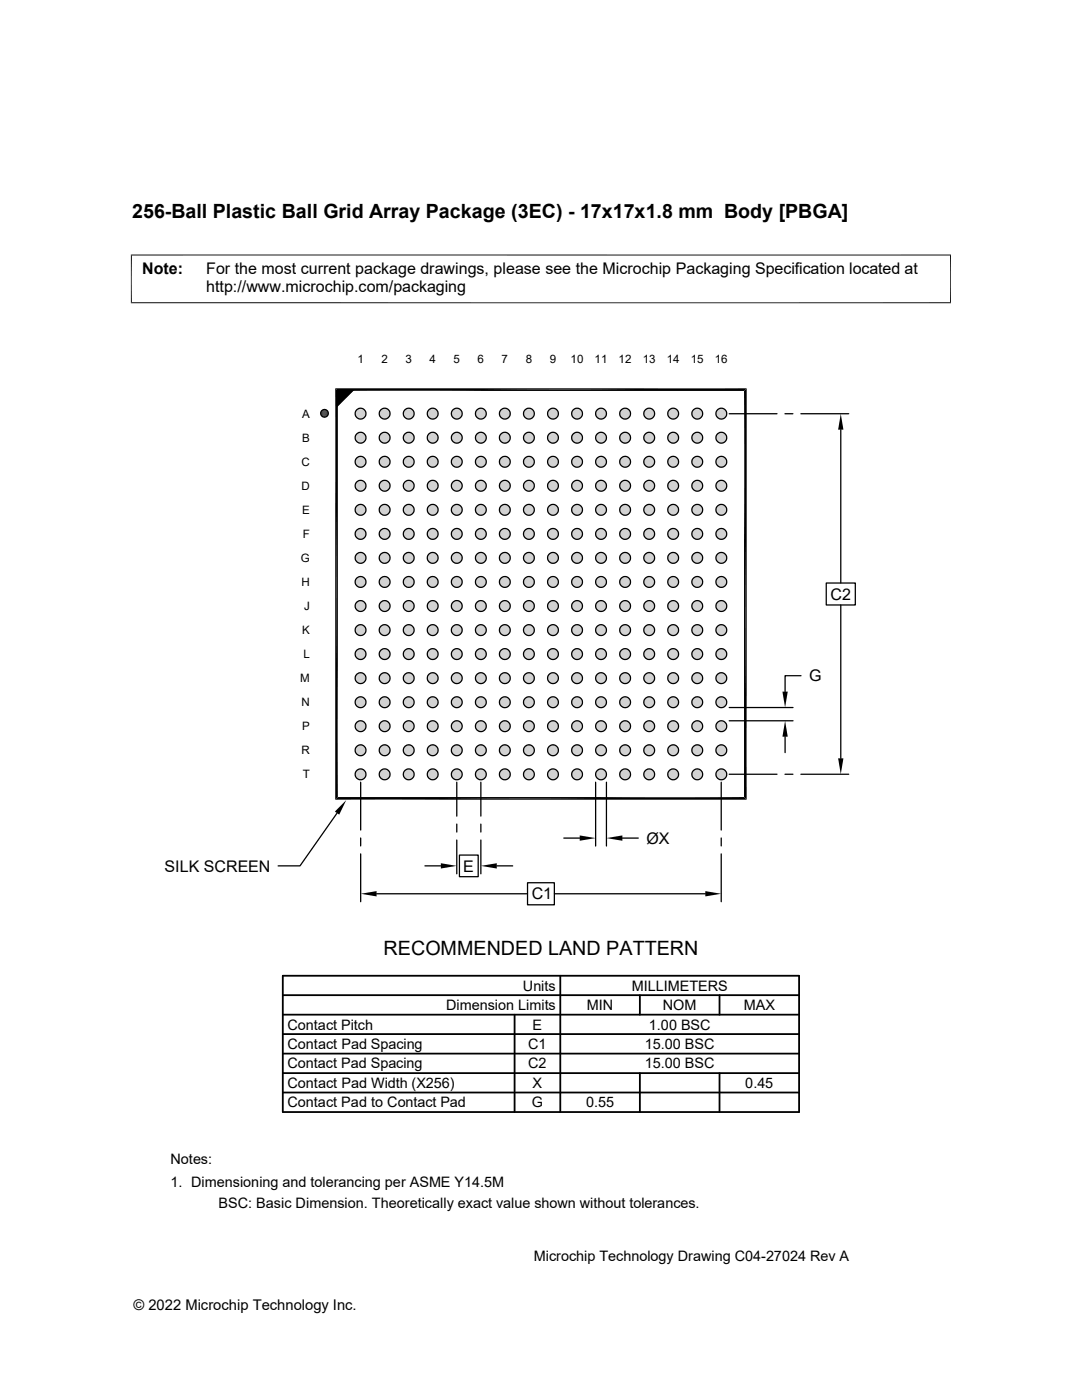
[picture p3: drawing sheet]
<svg xmlns="http://www.w3.org/2000/svg" width="216mm" height="279mm" viewBox="0 0 216 279" stroke-linecap="round" stroke-linejoin="round" font-family="sans-serif">
<defs><g id="words">
<g font-size="3.9">
<text x="26.4" y="43.5">256-Ball Plastic Ball Grid Array Package (3EC) - 17x17x1.8 mm Body [PBGA]</text>
<text x="76.5" y="190.6">RECOMMENDED LAND PATTERN</text>
</g>
<g font-size="3.2">
<text x="28.4" y="54.7">Note:</text>
<text x="41.1" y="58.3">http://www.microchip.com/packaging</text>
<text x="41.1" y="54.7">For the most current package drawings, please see the Microchip Packaging Specification located at</text>
<text x="165.7" y="119.7">C2</text>
<text x="161.4" y="136">G</text>
<text x="32.9" y="173.9">SILK SCREEN</text>
<text x="92.4" y="173.9">E</text>
<text x="129" y="168.4">ØX</text>
<text x="106.1" y="179.5">C1</text>
</g>
<g font-size="2.9">
<text x="104.3" y="197.7">Units</text>
<text x="126" y="197.7">MILLIMETERS</text>
<text x="89" y="201.6">Dimension Limits</text>
<text x="117.1" y="201.6">MIN</text>
<text x="132.3" y="201.6">NOM</text>
<text x="148.4" y="201.6">MAX</text>
<text x="57.3" y="205.5">Contact Pitch</text>
<text x="57.3" y="209.4">Contact Pad Spacing</text>
<text x="105.4" y="209.4">C1</text>
<text x="106.3" y="205.5">E</text>
<text x="128.7" y="209.4">15.00 BSC</text>
<text x="129.5" y="205.5">1.00 BSC</text>
<text x="57.3" y="213.2">Contact Pad Spacing</text>
<text x="105.4" y="213.2">C2</text>
<text x="128.7" y="213.2">15.00 BSC</text>
<text x="57.3" y="221">Contact Pad to Contact Pad</text>
<text x="57.3" y="217.1">Contact Pad Width (X256)</text>
<text x="106.1" y="221">G</text>
<text x="106.3" y="217.1">X</text>
<text x="116.9" y="221">0.55</text>
<text x="148.7" y="217.1">0.45</text>
<text x="34" y="232.4">Notes:</text>
<text x="34" y="237">1. Dimensioning and tolerancing per ASME Y14.5M</text>
<text x="43.6" y="241">BSC: Basic Dimension. Theoretically exact value shown without tolerances.</text>
<text x="106.5" y="251.7">Microchip Technology Drawing C04-27024 Rev A</text>
<text x="26.6" y="261.3">© 2022 Microchip Technology Inc.</text>
</g>
<g font-size="2.3">
<text x="71.3" y="72.5">1</text>
<text x="76.1" y="72.5">2</text>
<text x="80.9" y="72.5">3</text>
<text x="85.7" y="72.5">4</text>
<text x="90.5" y="72.5">5</text>
<text x="95.3" y="72.5">6</text>
<text x="100.1" y="72.5">7</text>
<text x="104.9" y="72.5">8</text>
<text x="109.7" y="72.5">9</text>
<text x="113.9" y="72.5">10</text>
<text x="118.7" y="72.5">11</text>
<text x="123.4" y="72.5">12</text>
<text x="128.2" y="72.5">13</text>
<text x="133" y="72.5">14</text>
<text x="137.8" y="72.5">15</text>
<text x="142.6" y="72.5">16</text>
<text x="60.3" y="83.4">A</text>
<text x="60.3" y="88.2">B</text>
<text x="60.2" y="93">C</text>
<text x="60.2" y="97.8">D</text>
<text x="60.3" y="102.6">E</text>
<text x="60.4" y="107.4">F</text>
<text x="60" y="112.2">G</text>
<text x="60.2" y="117">H</text>
<text x="60.7" y="121.8">J</text>
<text x="60.3" y="126.6">K</text>
<text x="60.6" y="131.4">L</text>
<text x="59.9" y="136.2">M</text>
<text x="60.2" y="140.9">N</text>
<text x="60.3" y="145.8">P</text>
<text x="60.2" y="150.6">R</text>
<text x="60.4" y="155.3">T</text>
</g>
</g></defs>
<g fill="#c0c0c0">
<path d="M71.8 81.5h.3z"/>
<path d="M76.6 81.5h.3z"/>
<path d="M81.4 81.5h.3z"/>
<path d="M86.2 81.5h.3z"/>
<path d="M91 81.5h.3z"/>
<path d="M95.8 81.5h.3z"/>
<path d="M100.6 81.5h.3z"/>
<path d="M105.4 81.5h.3z"/>
<path d="M110.2 81.5h.2z"/>
<path d="M115 81.5h.3z"/>
<path d="M119.8 81.5h.3z"/>
<path d="M124.6 81.5h.3z"/>
<path d="M129.4 81.5h.2z"/>
<path d="M134.2 81.5h.3z"/>
<path d="M139 81.5h.3z"/>
<path d="M143.8 81.5h.2z"/>
<path d="M143.7 81.5h.5z"/>
<path d="M143.8 81.5h.4z"/>
<path d="M138.9 81.5h.5z"/>
<path d="M139 81.5h.4z"/>
<path d="M134.1 81.5h.5z"/>
<path d="M134.2 81.5h.4z"/>
<path d="M129.3 81.5h.5z"/>
<path d="M129.4 81.5h.4z"/>
<path d="M124.5 81.5h.5z"/>
<path d="M124.6 81.5h.4z"/>
<path d="M119.7 81.5h.5z"/>
<path d="M119.8 81.5h.4z"/>
<path d="M114.9 81.5h.5z"/>
<path d="M115 81.5h.4z"/>
<path d="M110.1 81.5h.5z"/>
<path d="M110.2 81.5h.4z"/>
<path d="M105.3 81.5h.5z"/>
<path d="M105.4 81.5h.4z"/>
<path d="M100.5 81.5h.5z"/>
<path d="M100.6 81.5h.4z"/>
<path d="M95.7 81.5h.5z"/>
<path d="M95.8 81.5h.4z"/>
<path d="M90.9 81.5h.5z"/>
<path d="M91 81.5h.4z"/>
<path d="M86.1 81.5h.5z"/>
<path d="M86.2 81.5h.4z"/>
<path d="M81.3 81.5h.5z"/>
<path d="M81.4 81.5h.4z"/>
<path d="M76.5 81.5h.5z"/>
<path d="M76.6 81.5h.4z"/>
<path d="M71.7 81.5h.5z"/>
<path d="M71.8 81.5h.4z"/>
<path d="M143.6 81.5h.7z"/>
<path d="M143.7 81.5h.6z"/>
<path d="M138.8 81.5h.7z"/>
<path d="M138.9 81.5h.6z"/>
<path d="M134 81.5h.7z"/>
<path d="M134.1 81.5h.6z"/>
<path d="M129.2 81.5h.7z"/>
<path d="M129.3 81.5h.6z"/>
<path d="M124.4 81.5h.7z"/>
<path d="M124.5 81.5h.6z"/>
<path d="M119.6 81.5h.7z"/>
<path d="M119.7 81.5h.6z"/>
<path d="M114.8 81.5h.7z"/>
<path d="M114.9 81.5h.6z"/>
<path d="M110 81.5h.7z"/>
<path d="M110.1 81.5h.6z"/>
<path d="M105.2 81.5h.7z"/>
<path d="M105.3 81.5h.6z"/>
<path d="M100.4 81.5h.7z"/>
<path d="M100.5 81.5h.6z"/>
<path d="M95.6 81.5h.7z"/>
<path d="M95.7 81.5h.6z"/>
<path d="M90.8 81.5h.7z"/>
<path d="M90.9 81.5h.6z"/>
<path d="M86 81.5h.7z"/>
<path d="M86.1 81.5h.6z"/>
<path d="M81.2 81.5h.7z"/>
<path d="M81.3 81.5h.6z"/>
<path d="M76.4 81.5h.7z"/>
<path d="M76.5 81.5h.6z"/>
<path d="M71.6 81.5h.7z"/>
<path d="M71.7 81.5h.6z"/>
<path d="M143.5 81.6h.9z"/>
<path d="M143.6 81.5l.8 .1z"/>
<path d="M138.7 81.6h.9z"/>
<path d="M138.8 81.5l.8 .1z"/>
<path d="M133.9 81.6h.9z"/>
<path d="M134 81.5l.8 .1z"/>
<path d="M129.1 81.6h.9z"/>
<path d="M129.2 81.5l.8 .1z"/>
<path d="M124.3 81.6h.9z"/>
<path d="M124.4 81.5l.8 .1z"/>
<path d="M119.5 81.6h.9z"/>
<path d="M119.6 81.5l.8 .1z"/>
<path d="M114.7 81.6h.9z"/>
<path d="M114.8 81.5l.8 .1z"/>
<path d="M109.9 81.6h.9z"/>
<path d="M110 81.5l.8 .1z"/>
<path d="M105.1 81.6h.9z"/>
<path d="M105.2 81.5l.8 .1z"/>
<path d="M100.3 81.6h.9z"/>
<path d="M100.4 81.5l.8 .1z"/>
<path d="M95.5 81.6h.9z"/>
<path d="M95.6 81.5l.8 .1z"/>
<path d="M90.7 81.6h.9z"/>
<path d="M90.8 81.5l.8 .1z"/>
<path d="M85.9 81.6h.9z"/>
<path d="M86 81.5l.8 .1z"/>
<path d="M81.1 81.6h.9z"/>
<path d="M81.2 81.5l.8 .1z"/>
<path d="M76.3 81.6h.9z"/>
<path d="M76.4 81.5l.8 .1z"/>
<path d="M71.5 81.6h.9z"/>
<path d="M71.6 81.5l.8 .1z"/>
<path d="M143.4 81.6h1.1z"/>
<path d="M143.5 81.6h1z"/>
<path d="M138.6 81.6h1.1z"/>
<path d="M138.7 81.6h1z"/>
<path d="M133.8 81.6h1.1z"/>
<path d="M133.9 81.6h1z"/>
<path d="M129 81.6h1.1z"/>
<path d="M129.1 81.6h1z"/>
<path d="M124.2 81.6h1.1z"/>
<path d="M124.3 81.6h1z"/>
<path d="M119.4 81.6h1.1z"/>
<path d="M119.5 81.6h1z"/>
<path d="M114.6 81.6h1.1z"/>
<path d="M114.7 81.6h1z"/>
<path d="M109.8 81.6h1.1z"/>
<path d="M109.9 81.6h1z"/>
<path d="M105 81.6h1.1z"/>
<path d="M105.1 81.6h1z"/>
<path d="M100.2 81.6h1.1z"/>
<path d="M100.3 81.6h1z"/>
<path d="M95.4 81.6h1.1z"/>
<path d="M95.5 81.6h1z"/>
<path d="M90.6 81.6h1.1z"/>
<path d="M90.7 81.6h1z"/>
<path d="M85.8 81.6h1.1z"/>
<path d="M85.9 81.6h1z"/>
<path d="M81 81.6h1.1z"/>
<path d="M81.1 81.6h1z"/>
<path d="M76.2 81.6h1.1z"/>
<path d="M76.3 81.6h1z"/>
<path d="M71.4 81.6h1.1z"/>
<path d="M71.5 81.6h1z"/>
<path d="M143.4 81.6l1.1 .1z"/>
<path d="M138.5 81.7h1.3z"/>
<path d="M138.6 81.6l1.2 .1z"/>
<path d="M133.7 81.7h1.3z"/>
<path d="M133.8 81.6l1.2 .1z"/>
<path d="M128.9 81.7h1.3z"/>
<path d="M129 81.6l1.2 .1z"/>
<path d="M124.2 81.6l1.2 .1z"/>
<path d="M119.3 81.7h1.3z"/>
<path d="M119.4 81.6l1.2 .1z"/>
<path d="M114.5 81.7h1.3z"/>
<path d="M114.6 81.6l1.2 .1z"/>
<path d="M109.8 81.6l1.2 .1z"/>
<path d="M104.9 81.7h1.3z"/>
<path d="M105 81.6l1.2 .1z"/>
<path d="M100.1 81.7h1.3z"/>
<path d="M100.2 81.6l1.2 .1z"/>
<path d="M95.4 81.6l1.2 .1z"/>
<path d="M90.5 81.7h1.3z"/>
<path d="M90.6 81.6l1.2 .1z"/>
<path d="M85.7 81.7h1.3z"/>
<path d="M85.8 81.6l1.2 .1z"/>
<path d="M80.9 81.7h1.3z"/>
<path d="M81 81.6l1.2 .1z"/>
<path d="M76.2 81.6l1.2 .1z"/>
<path d="M71.3 81.7h1.3z"/>
<path d="M71.4 81.6l1.2 .1z"/>
<path d="M143.2 81.7h1.4z"/>
<path d="M143.3 81.7h1.3z"/>
<path d="M138.4 81.7h1.4z"/>
<path d="M133.6 81.7h1.4z"/>
<path d="M128.8 81.7h1.4z"/>
<path d="M124 81.7h1.4z"/>
<path d="M124.1 81.7h1.3z"/>
<path d="M119.2 81.7h1.4z"/>
<path d="M114.4 81.7h1.4z"/>
<path d="M109.6 81.7h1.4z"/>
<path d="M109.7 81.7h1.3z"/>
<path d="M104.8 81.7h1.4z"/>
<path d="M100 81.7h1.4z"/>
<path d="M95.2 81.7h1.4z"/>
<path d="M95.3 81.7h1.3z"/>
<path d="M90.4 81.7h1.4z"/>
<path d="M85.6 81.7h1.4z"/>
<path d="M80.8 81.7h1.5z"/>
<path d="M80.9 81.7h1.4z"/>
<path d="M76.1 81.7h1.3z"/>
<path d="M71.2 81.7h1.4z"/>
<path d="M143.2 81.7l1.5 .1z"/>
<path d="M138.3 81.8h1.6z"/>
<path d="M138.4 81.7l1.5 .1z"/>
<path d="M133.6 81.7l1.5 .1z"/>
<path d="M128.8 81.7l1.5 .1z"/>
<path d="M124 81.8h1.5z"/>
<path d="M124 81.7l1.5 .1z"/>
<path d="M119.2 81.7l1.5 .1z"/>
<path d="M114.4 81.7l1.5 .1z"/>
<path d="M109.6 81.7l1.5 .1z"/>
<path d="M104.8 81.7l1.5 .1z"/>
<path d="M100 81.7l1.5 .1z"/>
<path d="M95.2 81.7l1.5 .1z"/>
<path d="M90.4 81.8h1.5z"/>
<path d="M90.4 81.7l1.5 .1z"/>
<path d="M85.6 81.7l1.5 .1z"/>
<path d="M80.8 81.7l1.5 .1z"/>
<path d="M76 81.8h1.5z"/>
<path d="M76.1 81.7l1.4 .1z"/>
<path d="M71.2 81.7l1.5 .1z"/>
<path d="M143.2 81.8l1.6 .1h-1.7z"/>
<path d="M143.2 81.8l1.6 .1z"/>
<path d="M138.3 81.8l1.7 .1h-1.7z"/>
<path d="M138.3 81.8l1.7 .1z"/>
<path d="M133.5 81.9h1.7z"/>
<path d="M133.6 81.8l1.6 .1z"/>
<path d="M128.8 81.8l1.6 .1h-1.7z"/>
<path d="M128.8 81.8l1.6 .1z"/>
<path d="M124 81.8l1.6 .1h-1.7z"/>
<path d="M124 81.8l1.6 .1z"/>
<path d="M119.2 81.8l1.6 .1h-1.7z"/>
<path d="M119.2 81.8l1.6 .1z"/>
<path d="M114.4 81.8l1.6 .1h-1.7z"/>
<path d="M114.4 81.8l1.6 .1z"/>
<path d="M109.6 81.8l1.6 .1h-1.7z"/>
<path d="M109.6 81.8l1.6 .1z"/>
<path d="M104.8 81.8l1.6 .1h-1.7z"/>
<path d="M104.8 81.8l1.6 .1z"/>
<path d="M100 81.8l1.6 .1h-1.7z"/>
<path d="M100 81.8l1.6 .1z"/>
<path d="M95.2 81.8l1.6 .1h-1.7z"/>
<path d="M95.2 81.8l1.6 .1z"/>
<path d="M90.4 81.8l1.6 .1h-1.7z"/>
<path d="M90.4 81.8l1.6 .1z"/>
<path d="M85.6 81.8l1.6 .1h-1.7z"/>
<path d="M85.6 81.8l1.6 .1z"/>
<path d="M80.8 81.8l1.6 .1h-1.7z"/>
<path d="M80.8 81.8l1.6 .1z"/>
<path d="M76 81.8l1.6 .1h-1.7z"/>
<path d="M76 81.8l1.6 .1z"/>
<path d="M71.2 81.8l1.6 .1h-1.7z"/>
<path d="M71.2 81.8l1.6 .1z"/>
<path d="M143.1 81.9l1.7 .1h-1.8z"/>
<path d="M143.1 81.9l1.7 .1z"/>
<path d="M138.3 81.9l1.7 .1h-1.8z"/>
<path d="M138.3 81.9l1.7 .1z"/>
<path d="M133.5 81.9l1.7 .1z"/>
<path d="M128.7 81.9l1.8 .1h-1.9z"/>
<path d="M128.7 81.9l1.8 .1z"/>
<path d="M123.9 81.9l1.7 .1h-1.8z"/>
<path d="M123.9 81.9l1.7 .1z"/>
<path d="M119.1 81.9l1.7 .1z"/>
<path d="M114.3 81.9l1.7 .1z"/>
<path d="M109.5 81.9l1.8 .1h-1.9z"/>
<path d="M109.5 81.9l1.8 .1z"/>
<path d="M104.7 81.9l1.7 .1z"/>
<path d="M99.9 81.9l1.7 .1z"/>
<path d="M95.1 81.9l1.8 .1h-1.9z"/>
<path d="M95.1 81.9l1.8 .1z"/>
<path d="M90.3 81.9l1.8 .1h-1.9z"/>
<path d="M90.3 81.9l1.8 .1z"/>
<path d="M85.5 81.9l1.7 .1z"/>
<path d="M80.7 81.9l1.8 .1h-1.9z"/>
<path d="M80.7 81.9l1.8 .1z"/>
<path d="M75.9 81.9l1.8 .1h-1.9z"/>
<path d="M75.9 81.9l1.8 .1z"/>
<path d="M71.1 81.9l1.8 .1z"/>
<path d="M143 82l1.9 .1h-1.9z"/>
<path d="M143 82l1.9 .1z"/>
<path d="M138.2 82l1.9 .1z"/>
<path d="M133.4 82l1.9 .1h-1.9z"/>
<path d="M133.4 82l1.9 .1z"/>
<path d="M128.6 82l1.9 .1h-1.9z"/>
<path d="M128.6 82l1.9 .1z"/>
<path d="M123.8 82l1.9 .1z"/>
<path d="M119 82l1.9 .1h-1.9z"/>
<path d="M119 82l1.9 .1z"/>
<path d="M114.2 82l1.9 .1h-1.9z"/>
<path d="M114.2 82l1.9 .1z"/>
<path d="M109.4 82l1.9 .1z"/>
<path d="M104.6 82l1.9 .1h-1.9z"/>
<path d="M104.6 82l1.9 .1z"/>
<path d="M99.8 82l1.9 .1h-1.9z"/>
<path d="M99.8 82l1.9 .1z"/>
<path d="M95 82l1.9 .1h-1.9z"/>
<path d="M95 82l1.9 .1z"/>
<path d="M90.2 82l1.9 .1z"/>
<path d="M85.4 82l1.9 .1h-1.9z"/>
<path d="M85.4 82l1.9 .1z"/>
<path d="M80.6 82l1.9 .1h-1.9z"/>
<path d="M80.6 82l1.9 .1z"/>
<path d="M75.8 82l1.9 .1z"/>
<path d="M71.1 82l1.8 .1h-1.9z"/>
<path d="M71.1 82l1.8 .1z"/>
<path d="M143 82.1h1.9z"/>
<path d="M138.2 82.1h1.9z"/>
</g>
<path d="M133.3 82.1h2" fill="none" stroke="#c0c0c0" stroke-width=".2"/>
<g fill="#c0c0c0">
<path d="M133.4 82.1h1.9z"/>
<path d="M128.6 82.1h1.9z"/>
<path d="M123.8 82.1h1.9z"/>
</g>
<path d="M118.9 82.1h2" fill="none" stroke="#c0c0c0" stroke-width=".2"/>
<path d="M119 82.1h1.9z" fill="#c0c0c0"/>
<path d="M114.1 82.1h2" fill="none" stroke="#c0c0c0" stroke-width=".2"/>
<g fill="#c0c0c0">
<path d="M114.2 82.1h1.9z"/>
<path d="M109.4 82.1h1.9z"/>
</g>
<path d="M104.5 82.1h2.1" fill="none" stroke="#c0c0c0" stroke-width=".2"/>
<path d="M104.6 82.1h2z" fill="#c0c0c0"/>
<path d="M99.7 82.1h2" fill="none" stroke="#c0c0c0" stroke-width=".2"/>
<g fill="#c0c0c0">
<path d="M99.8 82.1h1.9z"/>
<path d="M95 82.1h1.9z"/>
<path d="M90.2 82.1h1.9z"/>
</g>
<path d="M85.3 82.1h2.1" fill="none" stroke="#c0c0c0" stroke-width=".2"/>
<g fill="#c0c0c0">
<path d="M85.4 82.1h2z"/>
<path d="M80.6 82.1h1.9z"/>
<path d="M75.8 82.1h1.9z"/>
</g>
<path d="M71 82.1h2" fill="none" stroke="#c0c0c0" stroke-width=".2"/>
<path d="M71 82.1h2z" fill="#c0c0c0"/>
<g fill="none" stroke="#c0c0c0" stroke-width=".2">
<path d="M70.9 82.4h2.1M70.9 82.5h2.1M70.9 82.6h2.1M70.9 82.7h2.1M70.9 82.3h2.1M70.9 82.8h2.1M70.9 82.2h2.1M70.9 82.9h2.1M75.7 82.4h2.1M75.7 82.5h2.1M75.7 82.6h2.1M75.7 82.7h2.1"/>
<path d="M75.7 82.3h2.1M75.7 82.8h2.1M75.7 82.9h2.1M75.7 82.2h2.1M80.5 82.4h2.1M80.5 82.5h2.1M80.5 82.6h2.1M80.5 82.7h2.1M80.5 82.8h2.1M80.5 82.3h2.1M80.5 82.2h2.1M80.5 82.9h2.1"/>
<path d="M85.3 82.3h2.1M85.3 82.4h2.1M85.3 82.5h2.1M85.3 82.6h2.1M85.3 82.7h2.1M85.3 82.8h2.1M85.3 82.2h2.1M85.3 82.9h2.1M90.1 82.4h2.1M90.1 82.5h2.1M90.1 82.6h2.1M90.1 82.7h2.1"/>
<path d="M90.1 82.3h2.1M90.1 82.8h2.1M90.1 82.2h2.1M90.1 82.9h2.1M94.9 82.4h2.1M94.9 82.5h2.1M94.9 82.6h2.1M94.9 82.7h2.1M94.9 82.3h2.1M94.9 82.8h2.1M94.9 82.2h2.1M94.9 82.9h2.1"/>
<path d="M99.7 82.4h2.1M99.7 82.5h2.1M99.7 82.6h2.1M99.7 82.7h2.1M99.7 82.3h2.1M99.7 82.8h2.1M99.7 82.2h2.1M99.7 82.9h2.1M104.5 82.4h2.1M104.5 82.5h2.1M104.5 82.6h2.1M104.5 82.7h2.1"/>
<path d="M104.5 82.3h2.1M104.5 82.8h2.1M104.5 82.2h2.1M104.5 82.9h2.1M109.3 82.4h2.1M109.3 82.5h2.1M109.3 82.6h2.1M109.3 82.7h2.1M109.3 82.3h2.1M109.3 82.8h2.1M109.3 82.2h2.1M109.3 82.9h2.1"/>
<path d="M114.1 82.4h2.1M114.1 82.5h2.1M114.1 82.6h2.1M114.1 82.7h2.1M114.1 82.3h2.1M114.1 82.8h2.1M114.1 82.2h2.1M114.1 82.9h2.1M118.9 82.4h2.1M118.9 82.5h2.1M118.9 82.6h2.1M118.9 82.7h2.1"/>
<path d="M118.9 82.3h2.1M118.9 82.8h2.1M118.9 82.9h2.1M118.9 82.2h2.1M123.7 82.4h2.1M123.7 82.5h2.1M123.7 82.6h2.1M123.7 82.7h2.1M123.7 82.8h2.1M123.7 82.3h2.1M123.7 82.2h2.1M123.7 82.9h2.1"/>
<path d="M128.5 82.4h2.1M128.5 82.5h2.1M128.5 82.6h2.1M128.5 82.7h2.1M128.5 82.3h2.1M128.5 82.8h2.1M128.5 82.2h2.1M128.5 82.9h2.1M133.3 82.4h2.1M133.3 82.5h2.1M133.3 82.6h2.1M133.3 82.7h2.1"/>
<path d="M133.3 82.2h2.1M133.3 82.3h2.1M133.3 82.8h2.1M133.3 82.9h2.1M138 82.4h2.2M138 82.5h2.2M138 82.6h2.2M138 82.7h2.2M138.1 82.3h2.1M138.1 82.8h2.1M138.1 82.2h2.1M138.1 82.9h2.1"/>
<path d="M142.9 82.4h2.1M142.9 82.5h2.1M142.9 82.6h2.1M142.9 82.7h2.1M142.9 82.3h2.1M142.9 82.8h2.1M142.9 82.2h2M142.9 82.9h2"/>
</g>
<g fill="#c0c0c0">
<path d="M142.9 83l2 .1h-1.9z"/>
<path d="M142.9 83h2v.1z"/>
<path d="M138.1 83l2 .1h-1.9z"/>
<path d="M138.1 83h2v.1z"/>
<path d="M133.3 83l2 .1h-1.9z"/>
</g>
<path d="M133.3 83h2" fill="none" stroke="#c0c0c0" stroke-width=".2"/>
<g fill="#c0c0c0">
<path d="M128.5 83l2 .1h-1.9z"/>
<path d="M128.5 83h2v.1z"/>
<path d="M123.7 83l2 .1h-1.9z"/>
<path d="M123.7 83h2v.1z"/>
<path d="M118.9 83l2 .1h-1.9z"/>
</g>
<path d="M118.9 83h2" fill="none" stroke="#c0c0c0" stroke-width=".2"/>
<path d="M114.1 83l2 .1h-1.9z" fill="#c0c0c0"/>
<path d="M114.1 83h2" fill="none" stroke="#c0c0c0" stroke-width=".2"/>
<g fill="#c0c0c0">
<path d="M109.3 83l2 .1h-1.9z"/>
<path d="M109.3 83h2v.1z"/>
<path d="M104.5 83l2 .1h-1.9z"/>
</g>
<path d="M104.5 83h2.1" fill="none" stroke="#c0c0c0" stroke-width=".2"/>
<path d="M99.7 83l2 .1h-1.9z" fill="#c0c0c0"/>
<path d="M99.7 83h2" fill="none" stroke="#c0c0c0" stroke-width=".2"/>
<g fill="#c0c0c0">
<path d="M95 83l1.9 .1h-1.9z"/>
<path d="M95 83h1.9v.1z"/>
<path d="M90.1 83l2 .1h-1.9z"/>
<path d="M90.1 83h2v.1z"/>
<path d="M85.3 83l2 .1h-1.9z"/>
</g>
<path d="M85.3 83h2.1" fill="none" stroke="#c0c0c0" stroke-width=".2"/>
<g fill="#c0c0c0">
<path d="M80.6 83l1.9 .1h-1.9z"/>
<path d="M80.6 83h2l-.1 .1z"/>
<path d="M75.8 83l1.9 .1h-1.9z"/>
<path d="M75.8 83h1.9v.1z"/>
<path d="M71 83l1.9 .1h-1.9z"/>
</g>
<path d="M71 83h2" fill="none" stroke="#c0c0c0" stroke-width=".2"/>
<g fill="#c0c0c0">
<path d="M143 83.1h1.8z"/>
<path d="M143 83.1h1.9z"/>
<path d="M138.2 83.1h1.8z"/>
<path d="M138.2 83.1h1.9z"/>
<path d="M133.4 83.1h1.8z"/>
<path d="M133.4 83.1h1.9z"/>
<path d="M128.6 83.1h1.9z"/>
<path d="M123.8 83.1h1.8z"/>
<path d="M123.8 83.1h1.9z"/>
<path d="M119 83.1h1.8z"/>
<path d="M119 83.1h1.9z"/>
<path d="M114.2 83.1h1.8z"/>
<path d="M114.2 83.1h1.9z"/>
<path d="M109.4 83.1h1.9z"/>
<path d="M104.6 83.1h1.8z"/>
<path d="M104.6 83.1h1.9z"/>
<path d="M99.8 83.1h1.8z"/>
<path d="M99.8 83.1h1.9z"/>
<path d="M95 83.1h1.9z"/>
<path d="M90.2 83.1h1.9z"/>
<path d="M85.4 83.1h1.8z"/>
<path d="M85.4 83.1h1.9z"/>
<path d="M80.6 83.1h1.9z"/>
<path d="M75.8 83.1h1.9z"/>
<path d="M71 83.1h1.9z"/>
<path d="M143 83.1l1.8 .1z"/>
<path d="M138.2 83.1l1.8 .1z"/>
<path d="M133.4 83.1l1.8 .1z"/>
<path d="M128.6 83.1l1.8 .1z"/>
<path d="M123.8 83.1l1.8 .1z"/>
<path d="M119 83.1l1.8 .1z"/>
<path d="M114.2 83.1l1.8 .1z"/>
<path d="M109.4 83.1l1.8 .1z"/>
<path d="M104.6 83.1l1.8 .1z"/>
<path d="M99.8 83.1l1.8 .1z"/>
<path d="M95 83.1l1.8 .1z"/>
<path d="M90.2 83.1l1.8 .1z"/>
<path d="M85.4 83.1l1.8 .1z"/>
<path d="M80.6 83.1l1.8 .1z"/>
<path d="M75.8 83.1l1.8 .1z"/>
<path d="M71.1 83.1l1.7 .1z"/>
<path d="M71.1 83.1h1.8z"/>
<path d="M143.1 83.2l1.6 .1z"/>
<path d="M143.1 83.2h1.7z"/>
<path d="M138.3 83.2l1.6 .1z"/>
<path d="M138.3 83.2h1.7z"/>
<path d="M133.5 83.2l1.6 .1z"/>
<path d="M133.5 83.2h1.7z"/>
<path d="M128.7 83.2l1.6 .1z"/>
<path d="M128.7 83.2h1.7z"/>
<path d="M123.9 83.2l1.6 .1z"/>
<path d="M123.9 83.2h1.7z"/>
<path d="M119.1 83.2l1.6 .1z"/>
<path d="M119.1 83.2h1.7z"/>
<path d="M114.3 83.2l1.6 .1z"/>
<path d="M114.3 83.2h1.7z"/>
<path d="M109.5 83.2l1.6 .1z"/>
<path d="M109.5 83.2h1.7z"/>
<path d="M104.7 83.2l1.6 .1z"/>
<path d="M104.7 83.2h1.7z"/>
<path d="M99.9 83.2l1.6 .1z"/>
<path d="M99.9 83.2h1.7z"/>
<path d="M95.1 83.2l1.6 .1z"/>
<path d="M95.1 83.2h1.7z"/>
<path d="M90.3 83.2l1.6 .1z"/>
<path d="M90.3 83.2h1.7z"/>
<path d="M85.5 83.2l1.6 .1z"/>
<path d="M85.5 83.2h1.7z"/>
<path d="M80.7 83.2l1.6 .1z"/>
<path d="M80.7 83.2h1.7z"/>
<path d="M75.9 83.2l1.6 .1z"/>
<path d="M75.9 83.2h1.7z"/>
<path d="M71.1 83.2l1.6 .1z"/>
<path d="M71.1 83.2h1.7z"/>
<path d="M143.2 83.3l1.4 .1z"/>
<path d="M143.2 83.3h1.5z"/>
<path d="M138.3 83.3l1.5 .1z"/>
<path d="M138.3 83.3h1.6z"/>
<path d="M133.6 83.3l1.4 .1z"/>
<path d="M133.6 83.3h1.5z"/>
<path d="M128.8 83.3l1.4 .1z"/>
<path d="M128.8 83.3h1.5z"/>
<path d="M124 83.3l1.4 .1z"/>
<path d="M124 83.3h1.5z"/>
<path d="M119.2 83.3l1.4 .1z"/>
<path d="M119.2 83.3h1.5z"/>
<path d="M114.4 83.3l1.4 .1z"/>
<path d="M114.4 83.3h1.5z"/>
<path d="M109.6 83.3l1.4 .1z"/>
<path d="M109.6 83.3h1.5z"/>
<path d="M104.8 83.3l1.4 .1z"/>
<path d="M104.8 83.3h1.5z"/>
<path d="M100 83.3l1.4 .1z"/>
<path d="M100 83.3h1.5z"/>
<path d="M95.2 83.3l1.4 .1z"/>
<path d="M95.2 83.3h1.5z"/>
<path d="M90.4 83.3l1.4 .1z"/>
<path d="M90.4 83.3h1.5z"/>
<path d="M85.6 83.3l1.4 .1z"/>
<path d="M85.6 83.3h1.5z"/>
<path d="M80.8 83.3l1.5 .1z"/>
<path d="M80.8 83.3h1.5z"/>
<path d="M76 83.3l1.4 .1z"/>
<path d="M76 83.3h1.5z"/>
<path d="M71.2 83.3l1.4 .1z"/>
<path d="M71.2 83.3h1.5z"/>
<path d="M143.2 83.4h1.3z"/>
<path d="M143.2 83.4h1.4z"/>
<path d="M138.4 83.4h1.4z"/>
<path d="M133.6 83.4h1.4z"/>
<path d="M128.8 83.4h1.4z"/>
<path d="M124 83.4h1.4z"/>
<path d="M119.2 83.4h1.4z"/>
<path d="M114.4 83.4h1.4z"/>
<path d="M109.6 83.4h1.4z"/>
<path d="M104.8 83.4h1.4z"/>
<path d="M100 83.4h1.4z"/>
<path d="M95.2 83.4h1.4z"/>
<path d="M90.4 83.4h1.4z"/>
<path d="M85.6 83.4h1.4z"/>
<path d="M80.8 83.4h1.4z"/>
<path d="M80.8 83.4h1.5z"/>
<path d="M76.1 83.4h1.3z"/>
<path d="M71.2 83.4h1.4z"/>
<path d="M143.3 83.4l1.2 .1z"/>
<path d="M143.3 83.4h1.2z"/>
<path d="M138.5 83.4l1.2 .1z"/>
<path d="M138.5 83.4h1.3z"/>
<path d="M133.7 83.4l1.2 .1z"/>
<path d="M133.7 83.4h1.3z"/>
<path d="M128.9 83.4l1.2 .1z"/>
<path d="M128.9 83.4h1.3z"/>
<path d="M124.1 83.4l1.2 .1z"/>
<path d="M124.1 83.4h1.3z"/>
<path d="M119.3 83.4l1.2 .1z"/>
<path d="M119.3 83.4h1.3z"/>
<path d="M114.5 83.4l1.2 .1z"/>
<path d="M114.5 83.4h1.3z"/>
<path d="M109.7 83.4l1.2 .1z"/>
<path d="M109.7 83.4h1.3z"/>
<path d="M104.9 83.4l1.2 .1z"/>
<path d="M104.9 83.4h1.3z"/>
<path d="M100.1 83.4l1.2 .1z"/>
<path d="M100.1 83.4h1.3z"/>
<path d="M95.3 83.4l1.2 .1z"/>
<path d="M95.3 83.4h1.3z"/>
<path d="M90.5 83.4l1.2 .1z"/>
<path d="M90.5 83.4h1.3z"/>
<path d="M85.7 83.4l1.2 .1z"/>
<path d="M85.7 83.4h1.3z"/>
<path d="M80.9 83.4l1.2 .1z"/>
<path d="M80.9 83.4h1.3z"/>
<path d="M76.1 83.4l1.2 .1z"/>
<path d="M71.3 83.4l1.2 .1z"/>
<path d="M71.3 83.4h1.3z"/>
<path d="M143.4 83.5h1z"/>
<path d="M143.4 83.5h1.1z"/>
<path d="M138.6 83.5h1z"/>
<path d="M138.6 83.5h1.1z"/>
<path d="M133.8 83.5h1z"/>
<path d="M133.8 83.5h1.1z"/>
<path d="M129 83.5h1z"/>
<path d="M129 83.5h1.1z"/>
<path d="M124.2 83.5h1z"/>
<path d="M124.2 83.5h1.1z"/>
<path d="M119.4 83.5h1z"/>
<path d="M119.4 83.5h1.1z"/>
<path d="M114.6 83.5h1z"/>
<path d="M114.6 83.5h1.1z"/>
<path d="M109.8 83.5h1z"/>
<path d="M109.8 83.5h1.1z"/>
<path d="M105 83.5h1z"/>
<path d="M105 83.5h1.1z"/>
<path d="M100.2 83.5h1z"/>
<path d="M100.2 83.5h1.1z"/>
<path d="M95.4 83.5h1z"/>
<path d="M95.4 83.5h1.1z"/>
<path d="M90.6 83.5h1z"/>
<path d="M90.6 83.5h1.1z"/>
<path d="M85.8 83.5h1z"/>
<path d="M85.8 83.5h1.1z"/>
<path d="M81 83.5h1z"/>
<path d="M81 83.5h1.1z"/>
<path d="M76.2 83.5h1z"/>
<path d="M76.2 83.5h1.1z"/>
<path d="M71.4 83.5h1z"/>
<path d="M71.4 83.5h1.1z"/>
<path d="M143.5 83.5l.8 .1z"/>
<path d="M143.5 83.5h.9z"/>
<path d="M138.7 83.5l.8 .1z"/>
<path d="M138.7 83.5h.9z"/>
<path d="M133.9 83.5l.8 .1z"/>
<path d="M133.9 83.5h.9z"/>
<path d="M129.1 83.5l.8 .1z"/>
<path d="M129.1 83.5h.9z"/>
<path d="M124.3 83.5l.8 .1z"/>
<path d="M124.3 83.5h.9z"/>
<path d="M119.5 83.5l.8 .1z"/>
<path d="M119.5 83.5h.9z"/>
<path d="M114.7 83.5l.8 .1z"/>
<path d="M114.7 83.5h.9z"/>
<path d="M109.9 83.5l.8 .1z"/>
<path d="M109.9 83.5h.9z"/>
<path d="M105.1 83.5l.8 .1z"/>
<path d="M105.1 83.5h.9z"/>
<path d="M100.3 83.5l.8 .1z"/>
<path d="M100.3 83.5h.9z"/>
<path d="M95.5 83.5l.8 .1z"/>
<path d="M95.5 83.5h.9z"/>
<path d="M90.7 83.5l.8 .1z"/>
<path d="M90.7 83.5h.9z"/>
<path d="M85.9 83.5l.8 .1z"/>
<path d="M85.9 83.5h.9z"/>
<path d="M81.1 83.5l.8 .1z"/>
<path d="M81.1 83.5h.9z"/>
<path d="M76.3 83.5l.8 .1z"/>
<path d="M76.3 83.5h.9z"/>
<path d="M71.5 83.5l.8 .1z"/>
<path d="M71.5 83.5h.9z"/>
<path d="M143.6 83.6h.6z"/>
<path d="M143.6 83.6h.7z"/>
<path d="M138.8 83.6h.6z"/>
<path d="M138.8 83.6h.7z"/>
<path d="M134 83.6h.6z"/>
<path d="M134 83.6h.7z"/>
<path d="M129.2 83.6h.6z"/>
<path d="M129.2 83.6h.7z"/>
<path d="M124.4 83.6h.6z"/>
<path d="M124.4 83.6h.7z"/>
<path d="M119.6 83.6h.6z"/>
<path d="M119.6 83.6h.7z"/>
<path d="M114.8 83.6h.6z"/>
<path d="M114.8 83.6h.7z"/>
<path d="M110 83.6h.6z"/>
<path d="M110 83.6h.7z"/>
<path d="M105.2 83.6h.6z"/>
<path d="M105.2 83.6h.7z"/>
<path d="M100.4 83.6h.6z"/>
<path d="M100.4 83.6h.7z"/>
<path d="M95.6 83.6h.6z"/>
<path d="M95.6 83.6h.7z"/>
<path d="M90.8 83.6h.6z"/>
<path d="M90.8 83.6h.7z"/>
<path d="M86 83.6h.6z"/>
<path d="M86 83.6h.7z"/>
<path d="M81.2 83.6h.6z"/>
<path d="M81.2 83.6h.7z"/>
<path d="M76.4 83.6h.6z"/>
<path d="M76.4 83.6h.7z"/>
<path d="M71.6 83.6h.6z"/>
<path d="M71.6 83.6h.7z"/>
<path d="M71.8 83.6h.3z"/>
<path d="M76.6 83.6h.3z"/>
<path d="M81.4 83.6h.3z"/>
<path d="M86.2 83.6h.3z"/>
<path d="M91 83.6h.3z"/>
<path d="M95.8 83.6h.3z"/>
<path d="M100.6 83.6h.3z"/>
<path d="M105.4 83.6h.3z"/>
<path d="M110.2 83.6h.2z"/>
<path d="M115 83.6h.3z"/>
<path d="M119.8 83.6h.3z"/>
<path d="M124.6 83.6h.3z"/>
<path d="M129.4 83.6h.2z"/>
<path d="M134.2 83.6h.3z"/>
<path d="M139 83.6h.3z"/>
<path d="M143.8 83.6h.2z"/>
<path d="M143.7 83.6h.3z"/>
<path d="M143.7 83.6h.5z"/>
<path d="M138.9 83.6h.4z"/>
<path d="M138.9 83.6h.5z"/>
<path d="M134.1 83.6h.4z"/>
<path d="M134.1 83.6h.5z"/>
<path d="M129.3 83.6h.3z"/>
<path d="M129.3 83.6h.5z"/>
<path d="M124.5 83.6h.4z"/>
<path d="M124.5 83.6h.5z"/>
<path d="M119.7 83.6h.4z"/>
<path d="M119.7 83.6h.5z"/>
<path d="M114.9 83.6h.4z"/>
<path d="M114.9 83.6h.5z"/>
<path d="M110.1 83.6h.3z"/>
<path d="M110.1 83.6h.5z"/>
<path d="M105.3 83.6h.4z"/>
<path d="M105.3 83.6h.5z"/>
<path d="M100.5 83.6h.4z"/>
<path d="M100.5 83.6h.5z"/>
<path d="M95.7 83.6h.4z"/>
<path d="M95.7 83.6h.5z"/>
<path d="M90.9 83.6h.4z"/>
<path d="M90.9 83.6h.5z"/>
<path d="M86.1 83.6h.4z"/>
<path d="M86.1 83.6h.5z"/>
<path d="M81.3 83.6h.4z"/>
<path d="M81.3 83.6h.5z"/>
<path d="M76.5 83.6h.4z"/>
<path d="M76.5 83.6h.5z"/>
<path d="M71.7 83.6h.4z"/>
<path d="M71.7 83.6h.5z"/>
<path d="M71.8 86.3h.3z"/>
<path d="M76.6 86.3h.3z"/>
<path d="M81.4 86.3h.3z"/>
<path d="M86.2 86.3h.3z"/>
<path d="M91 86.3h.3z"/>
<path d="M95.8 86.3h.3z"/>
<path d="M100.6 86.3h.3z"/>
<path d="M105.4 86.3h.3z"/>
<path d="M110.2 86.3h.2z"/>
<path d="M115 86.3h.3z"/>
<path d="M119.8 86.3h.3z"/>
<path d="M124.6 86.3h.3z"/>
<path d="M129.4 86.3h.2z"/>
<path d="M134.2 86.3h.3z"/>
<path d="M139 86.3h.3z"/>
<path d="M143.8 86.3h.2z"/>
<path d="M143.7 86.3h.5z"/>
<path d="M143.8 86.3h.4z"/>
<path d="M138.9 86.3h.5z"/>
<path d="M139 86.3h.4z"/>
<path d="M134.1 86.3h.5z"/>
<path d="M134.2 86.3h.4z"/>
<path d="M129.3 86.3h.5z"/>
<path d="M129.4 86.3h.4z"/>
<path d="M124.5 86.3h.5z"/>
<path d="M124.6 86.3h.4z"/>
<path d="M119.7 86.3h.5z"/>
<path d="M119.8 86.3h.4z"/>
<path d="M114.9 86.3h.5z"/>
<path d="M115 86.3h.4z"/>
<path d="M110.1 86.3h.5z"/>
<path d="M110.2 86.3h.4z"/>
<path d="M105.3 86.3h.5z"/>
<path d="M105.4 86.3h.4z"/>
<path d="M100.5 86.3h.5z"/>
<path d="M100.6 86.3h.4z"/>
<path d="M95.7 86.3h.5z"/>
<path d="M95.8 86.3h.4z"/>
<path d="M90.9 86.3h.5z"/>
<path d="M91 86.3h.4z"/>
<path d="M86.1 86.3h.5z"/>
<path d="M86.2 86.3h.4z"/>
<path d="M81.3 86.3h.5z"/>
<path d="M81.4 86.3h.4z"/>
<path d="M76.5 86.3h.5z"/>
<path d="M76.6 86.3h.4z"/>
<path d="M71.7 86.3h.5z"/>
<path d="M71.8 86.3h.4z"/>
<path d="M143.6 86.3h.7z"/>
<path d="M143.7 86.3h.6z"/>
<path d="M138.8 86.3h.7z"/>
<path d="M138.9 86.3h.6z"/>
<path d="M134 86.3h.7z"/>
<path d="M134.1 86.3h.6z"/>
<path d="M129.2 86.3h.7z"/>
<path d="M129.3 86.3h.6z"/>
<path d="M124.4 86.3h.7z"/>
<path d="M124.5 86.3h.6z"/>
<path d="M119.6 86.3h.7z"/>
<path d="M119.7 86.3h.6z"/>
<path d="M114.8 86.3h.7z"/>
<path d="M114.9 86.3h.6z"/>
<path d="M110 86.3h.7z"/>
<path d="M110.1 86.3h.6z"/>
<path d="M105.2 86.3h.7z"/>
<path d="M105.3 86.3h.6z"/>
<path d="M100.4 86.3h.7z"/>
<path d="M100.5 86.3h.6z"/>
<path d="M95.6 86.3h.7z"/>
<path d="M95.7 86.3h.6z"/>
<path d="M90.8 86.3h.7z"/>
<path d="M90.9 86.3h.6z"/>
<path d="M86 86.3h.7z"/>
<path d="M86.1 86.3h.6z"/>
<path d="M81.2 86.3h.7z"/>
<path d="M81.3 86.3h.6z"/>
<path d="M76.4 86.3h.7z"/>
<path d="M76.5 86.3h.6z"/>
<path d="M71.6 86.3h.7z"/>
<path d="M71.7 86.3h.6z"/>
<path d="M143.5 86.4h.9z"/>
<path d="M143.6 86.3l.8 .1z"/>
<path d="M138.7 86.4h.9z"/>
<path d="M138.8 86.3l.8 .1z"/>
<path d="M133.9 86.4h.9z"/>
<path d="M134 86.3l.8 .1z"/>
<path d="M129.1 86.4h.9z"/>
<path d="M129.2 86.3l.8 .1z"/>
<path d="M124.3 86.4h.9z"/>
<path d="M124.4 86.3l.8 .1z"/>
<path d="M119.5 86.4h.9z"/>
<path d="M119.6 86.3l.8 .1z"/>
<path d="M114.7 86.4h.9z"/>
<path d="M114.8 86.3l.8 .1z"/>
<path d="M109.9 86.4h.9z"/>
<path d="M110 86.3l.8 .1z"/>
<path d="M105.1 86.4h.9z"/>
<path d="M105.2 86.3l.8 .1z"/>
<path d="M100.3 86.4h.9z"/>
<path d="M100.4 86.3l.8 .1z"/>
<path d="M95.5 86.4h.9z"/>
<path d="M95.6 86.3l.8 .1z"/>
<path d="M90.7 86.4h.9z"/>
<path d="M90.8 86.3l.8 .1z"/>
<path d="M85.9 86.4h.9z"/>
<path d="M86 86.3l.8 .1z"/>
<path d="M81.1 86.4h.9z"/>
<path d="M81.2 86.3l.8 .1z"/>
<path d="M76.3 86.4h.9z"/>
<path d="M76.4 86.3l.8 .1z"/>
<path d="M71.5 86.4h.9z"/>
<path d="M71.6 86.3l.8 .1z"/>
<path d="M143.4 86.4h1.1z"/>
<path d="M143.5 86.4h1z"/>
<path d="M138.6 86.4h1.1z"/>
<path d="M138.7 86.4h1z"/>
<path d="M133.8 86.4h1.1z"/>
<path d="M133.9 86.4h1z"/>
<path d="M129 86.4h1.1z"/>
<path d="M129.1 86.4h1z"/>
<path d="M124.2 86.4h1.1z"/>
<path d="M124.3 86.4h1z"/>
<path d="M119.4 86.4h1.1z"/>
<path d="M119.5 86.4h1z"/>
<path d="M114.6 86.4h1.1z"/>
<path d="M114.7 86.4h1z"/>
<path d="M109.8 86.4h1.1z"/>
<path d="M109.9 86.4h1z"/>
<path d="M105 86.4h1.1z"/>
<path d="M105.1 86.4h1z"/>
<path d="M100.2 86.4h1.1z"/>
<path d="M100.3 86.4h1z"/>
<path d="M95.4 86.4h1.1z"/>
<path d="M95.5 86.4h1z"/>
<path d="M90.6 86.4h1.1z"/>
<path d="M90.7 86.4h1z"/>
<path d="M85.8 86.4h1.1z"/>
<path d="M85.9 86.4h1z"/>
<path d="M81 86.4h1.1z"/>
<path d="M81.1 86.4h1z"/>
<path d="M76.2 86.4h1.1z"/>
<path d="M76.3 86.4h1z"/>
<path d="M71.4 86.4h1.1z"/>
<path d="M71.5 86.4h1z"/>
<path d="M143.3 86.5h1.2z"/>
<path d="M143.4 86.4l1.1 .1z"/>
<path d="M138.5 86.5h1.3z"/>
<path d="M138.6 86.4l1.2 .1z"/>
<path d="M133.7 86.5h1.3z"/>
<path d="M133.8 86.4l1.2 .1z"/>
<path d="M128.9 86.5h1.3z"/>
<path d="M129 86.4l1.2 .1z"/>
<path d="M124.1 86.5h1.3z"/>
<path d="M124.2 86.4l1.2 .1z"/>
<path d="M119.3 86.5h1.3z"/>
<path d="M119.4 86.4l1.2 .1z"/>
<path d="M114.5 86.5h1.3z"/>
<path d="M114.6 86.4l1.2 .1z"/>
<path d="M109.7 86.5h1.3z"/>
<path d="M109.8 86.4l1.2 .1z"/>
<path d="M104.9 86.5h1.3z"/>
<path d="M105 86.4l1.2 .1z"/>
<path d="M100.1 86.5h1.3z"/>
<path d="M100.2 86.4l1.2 .1z"/>
<path d="M95.3 86.5h1.3z"/>
<path d="M95.4 86.4l1.2 .1z"/>
<path d="M90.5 86.5h1.3z"/>
<path d="M90.6 86.4l1.2 .1z"/>
<path d="M85.7 86.5h1.3z"/>
<path d="M85.8 86.4l1.2 .1z"/>
<path d="M80.9 86.5h1.3z"/>
<path d="M81 86.4l1.2 .1z"/>
<path d="M76.1 86.5h1.3z"/>
<path d="M76.2 86.4l1.2 .1z"/>
<path d="M71.3 86.5h1.3z"/>
<path d="M71.4 86.4l1.2 .1z"/>
<path d="M143.2 86.5h1.4z"/>
<path d="M143.3 86.5h1.3z"/>
<path d="M138.4 86.5h1.4z"/>
<path d="M133.6 86.5h1.4z"/>
<path d="M128.8 86.5h1.4z"/>
<path d="M124 86.5h1.4z"/>
<path d="M119.2 86.5h1.4z"/>
<path d="M114.4 86.5h1.4z"/>
<path d="M109.6 86.5h1.4z"/>
<path d="M104.8 86.5h1.4z"/>
<path d="M100 86.5h1.4z"/>
<path d="M95.2 86.5h1.4z"/>
<path d="M90.4 86.5h1.4z"/>
<path d="M85.6 86.5h1.4z"/>
<path d="M80.8 86.5h1.5z"/>
<path d="M80.9 86.5h1.4z"/>
<path d="M71.2 86.5h1.4z"/>
<path d="M143.2 86.5l1.5 .1h-1.5z"/>
<path d="M143.2 86.5l1.5 .1z"/>
<path d="M138.4 86.5l1.5 .1h-1.6z"/>
<path d="M138.4 86.5l1.5 .1z"/>
<path d="M133.6 86.5l1.5 .1h-1.5z"/>
<path d="M133.6 86.5l1.5 .1z"/>
<path d="M128.8 86.5l1.5 .1h-1.5z"/>
<path d="M128.8 86.5l1.5 .1z"/>
<path d="M124 86.5l1.5 .1h-1.5z"/>
<path d="M124 86.5l1.5 .1z"/>
<path d="M119.2 86.5l1.5 .1h-1.5z"/>
<path d="M119.2 86.5l1.5 .1z"/>
<path d="M114.4 86.5l1.5 .1h-1.5z"/>
<path d="M114.4 86.5l1.5 .1z"/>
<path d="M109.6 86.5l1.5 .1h-1.5z"/>
<path d="M109.6 86.5l1.5 .1z"/>
<path d="M104.8 86.5l1.5 .1h-1.5z"/>
<path d="M104.8 86.5l1.5 .1z"/>
<path d="M100 86.5l1.5 .1h-1.5z"/>
<path d="M100 86.5l1.5 .1z"/>
<path d="M95.2 86.5l1.5 .1h-1.5z"/>
<path d="M95.2 86.5l1.5 .1z"/>
<path d="M90.4 86.5l1.5 .1h-1.5z"/>
<path d="M90.4 86.5l1.5 .1z"/>
<path d="M85.6 86.5l1.5 .1h-1.5z"/>
<path d="M85.6 86.5l1.5 .1z"/>
<path d="M80.8 86.5l1.5 .1h-1.5z"/>
<path d="M80.8 86.5l1.5 .1z"/>
<path d="M76.1 86.5l1.4 .1h-1.5z"/>
<path d="M76.1 86.5l1.4 .1z"/>
<path d="M71.2 86.5l1.5 .1h-1.5z"/>
<path d="M71.2 86.5l1.5 .1z"/>
<path d="M143.2 86.6l1.6 .1z"/>
<path d="M138.3 86.6l1.7 .1z"/>
<path d="M133.5 86.7h1.7z"/>
<path d="M133.6 86.6l1.6 .1z"/>
<path d="M128.8 86.6l1.6 .1z"/>
<path d="M124 86.6l1.6 .1z"/>
<path d="M119.1 86.7h1.7z"/>
<path d="M119.2 86.6l1.6 .1z"/>
<path d="M114.3 86.7h1.7z"/>
<path d="M114.4 86.6l1.6 .1z"/>
<path d="M109.6 86.6l1.6 .1z"/>
<path d="M104.7 86.7h1.7z"/>
<path d="M104.8 86.6l1.6 .1z"/>
<path d="M99.9 86.7h1.7z"/>
<path d="M100 86.6l1.6 .1z"/>
<path d="M95.2 86.6l1.6 .1z"/>
<path d="M90.4 86.6l1.6 .1z"/>
<path d="M85.5 86.7h1.7z"/>
<path d="M85.6 86.6l1.6 .1z"/>
<path d="M80.8 86.6l1.6 .1z"/>
<path d="M76 86.6l1.6 .1z"/>
<path d="M71.1 86.7h1.7z"/>
<path d="M71.2 86.6l1.6 .1z"/>
<path d="M143.1 86.7l1.7 .1h-1.8z"/>
<path d="M143.1 86.7l1.7 .1z"/>
<path d="M138.3 86.7l1.7 .1h-1.8z"/>
<path d="M138.3 86.7l1.7 .1z"/>
<path d="M133.5 86.7l1.7 .1z"/>
<path d="M128.7 86.7l1.8 .1h-1.9z"/>
<path d="M128.7 86.7l1.8 .1z"/>
<path d="M123.9 86.7l1.7 .1h-1.8z"/>
<path d="M123.9 86.7l1.7 .1z"/>
<path d="M119.1 86.7l1.7 .1z"/>
<path d="M114.3 86.7l1.7 .1z"/>
<path d="M109.5 86.7l1.8 .1h-1.9z"/>
<path d="M109.5 86.7l1.8 .1z"/>
<path d="M104.7 86.7l1.7 .1z"/>
<path d="M99.9 86.7l1.7 .1z"/>
<path d="M95.1 86.7l1.8 .1h-1.9z"/>
<path d="M95.1 86.7l1.8 .1z"/>
<path d="M90.3 86.7l1.8 .1h-1.9z"/>
<path d="M90.3 86.7l1.8 .1z"/>
<path d="M85.5 86.7l1.7 .1z"/>
<path d="M80.7 86.7l1.8 .1h-1.9z"/>
<path d="M80.7 86.7l1.8 .1z"/>
<path d="M75.9 86.7l1.8 .1h-1.9z"/>
<path d="M75.9 86.7l1.8 .1z"/>
<path d="M71.1 86.7l1.8 .1z"/>
<path d="M143 86.8l1.9 .1h-1.9z"/>
<path d="M143 86.8h1.8l.1 .1z"/>
<path d="M138.2 86.8l1.9 .1h-1.9z"/>
<path d="M138.2 86.8h1.8l.1 .1z"/>
<path d="M133.4 86.8l1.9 .1h-1.9z"/>
<path d="M133.4 86.8h1.8l.1 .1z"/>
<path d="M128.6 86.8l1.9 .1h-1.9z"/>
<path d="M128.6 86.8h1.9v.1z"/>
<path d="M123.8 86.8l1.9 .1h-1.9z"/>
<path d="M123.8 86.8h1.8l.1 .1z"/>
<path d="M119 86.8l1.9 .1h-1.9z"/>
<path d="M119 86.8h1.8l.1 .1z"/>
<path d="M114.2 86.8l1.9 .1h-1.9z"/>
<path d="M114.2 86.8h1.8l.1 .1z"/>
<path d="M109.4 86.8l1.9 .1h-1.9z"/>
<path d="M109.4 86.8h1.9v.1z"/>
<path d="M104.6 86.8l1.9 .1h-1.9z"/>
<path d="M104.6 86.8h1.8l.1 .1z"/>
<path d="M99.8 86.8l1.9 .1h-1.9z"/>
<path d="M99.8 86.8h1.8l.1 .1z"/>
<path d="M95 86.8l1.9 .1h-1.9z"/>
<path d="M95 86.8h1.9v.1z"/>
<path d="M90.2 86.8l1.9 .1h-1.9z"/>
<path d="M90.2 86.8h1.9v.1z"/>
<path d="M85.4 86.8l1.9 .1h-1.9z"/>
<path d="M85.4 86.8h1.8l.1 .1z"/>
<path d="M80.6 86.8l1.9 .1h-1.9z"/>
<path d="M80.6 86.8h1.9v.1z"/>
<path d="M75.8 86.8l1.9 .1h-1.9z"/>
<path d="M75.8 86.8h1.9v.1z"/>
<path d="M71.1 86.8l1.8 .1h-1.9z"/>
<path d="M71.1 86.8h1.8v.1z"/>
<path d="M143 86.9l1.9 .1z"/>
<path d="M138.2 86.9l1.9 .1z"/>
</g>
<path d="M133.3 86.9h2" fill="none" stroke="#c0c0c0" stroke-width=".2"/>
<g fill="#c0c0c0">
<path d="M133.4 86.9l1.9 .1z"/>
<path d="M128.6 86.9l1.9 .1z"/>
<path d="M123.8 86.9l1.9 .1z"/>
</g>
<path d="M118.9 86.9h2" fill="none" stroke="#c0c0c0" stroke-width=".2"/>
<path d="M119 86.9l1.9 .1z" fill="#c0c0c0"/>
<path d="M114.1 86.9h2" fill="none" stroke="#c0c0c0" stroke-width=".2"/>
<g fill="#c0c0c0">
<path d="M114.2 86.9l1.9 .1z"/>
<path d="M109.4 86.9l1.9 .1z"/>
</g>
<path d="M104.5 86.9h2.1" fill="none" stroke="#c0c0c0" stroke-width=".2"/>
<path d="M104.6 86.9l2 .1z" fill="#c0c0c0"/>
<path d="M99.7 86.9h2" fill="none" stroke="#c0c0c0" stroke-width=".2"/>
<g fill="#c0c0c0">
<path d="M99.8 86.9l1.9 .1z"/>
<path d="M95 86.9l1.9 .1z"/>
<path d="M90.2 86.9l1.9 .1z"/>
</g>
<path d="M85.3 86.9h2.1" fill="none" stroke="#c0c0c0" stroke-width=".2"/>
<g fill="#c0c0c0">
<path d="M85.4 86.9l2 .1z"/>
<path d="M80.6 86.9l1.9 .1z"/>
<path d="M75.8 86.9l1.9 .1z"/>
</g>
<path d="M71 86.9h2" fill="none" stroke="#c0c0c0" stroke-width=".2"/>
<path d="M71 86.9l2 .1z" fill="#c0c0c0"/>
<g fill="none" stroke="#c0c0c0" stroke-width=".2">
<path d="M70.9 87.2h2.1M70.9 87.3h2.1M70.9 87.4h2.1M70.9 87.5h2.1M70.9 87.1h2.1M70.9 87.6h2.1M70.9 87h2.1M70.9 87.7h2.1M75.7 87.2h2.1M75.7 87.3h2.1M75.7 87.4h2.1M75.7 87.5h2.1"/>
<path d="M75.7 87.1h2.1M75.7 87.6h2.1M75.7 87.7h2.1M75.7 87h2.1M80.5 87.2h2.1M80.5 87.3h2.1M80.5 87.4h2.1M80.5 87.5h2.1M80.5 87.6h2.1M80.5 87.1h2.1M80.5 87h2.1M80.5 87.7h2.1"/>
<path d="M85.3 87.1h2.1M85.3 87.2h2.1M85.3 87.3h2.1M85.3 87.4h2.1M85.3 87.5h2.1M85.3 87.6h2.1M85.3 87h2.1M85.3 87.7h2.1M90.1 87.2h2.1M90.1 87.3h2.1M90.1 87.4h2.1M90.1 87.5h2.1"/>
<path d="M90.1 87.1h2.1M90.1 87.6h2.1M90.1 87h2.1M90.1 87.7h2.1M94.9 87.2h2.1M94.9 87.3h2.1M94.9 87.4h2.1M94.9 87.5h2.1M94.9 87.1h2.1M94.9 87.6h2.1M94.9 87h2.1M94.9 87.7h2.1"/>
<path d="M99.7 87.2h2.1M99.7 87.3h2.1M99.7 87.4h2.1M99.7 87.5h2.1M99.7 87.1h2.1M99.7 87.6h2.1M99.7 87h2.1M99.7 87.7h2.1M104.5 87.2h2.1M104.5 87.3h2.1M104.5 87.4h2.1M104.5 87.5h2.1"/>
<path d="M104.5 87.1h2.1M104.5 87.6h2.1M104.5 87h2.1M104.5 87.7h2.1M109.3 87.2h2.1M109.3 87.3h2.1M109.3 87.4h2.1M109.3 87.5h2.1M109.3 87.1h2.1M109.3 87.6h2.1M109.3 87h2.1M109.3 87.7h2.1"/>
<path d="M114.1 87.2h2.1M114.1 87.3h2.1M114.1 87.4h2.1M114.1 87.5h2.1M114.1 87.1h2.1M114.1 87.6h2.1M114.1 87h2.1M114.1 87.7h2.1M118.9 87.2h2.1M118.9 87.3h2.1M118.9 87.4h2.1M118.9 87.5h2.1"/>
<path d="M118.9 87.1h2.1M118.9 87.6h2.1M118.9 87.7h2.1M118.9 87h2.1M123.7 87.2h2.1M123.7 87.3h2.1M123.7 87.4h2.1M123.7 87.5h2.1M123.7 87.6h2.1M123.7 87.1h2.1M123.7 87h2.1M123.7 87.7h2.1"/>
<path d="M128.5 87.2h2.1M128.5 87.3h2.1M128.5 87.4h2.1M128.5 87.5h2.1M128.5 87.1h2.1M128.5 87.6h2.1M128.5 87h2.1M128.5 87.7h2.1M133.3 87.2h2.1M133.3 87.3h2.1M133.3 87.4h2.1M133.3 87.5h2.1"/>
<path d="M133.3 87h2.1M133.3 87.1h2.1M133.3 87.6h2.1M133.3 87.7h2.1M138 87.2h2.2M138 87.3h2.2M138 87.4h2.2M138 87.5h2.2M138.1 87.1h2.1M138.1 87.6h2.1M138.1 87h2.1M138.1 87.7h2.1"/>
<path d="M142.9 87.2h2.1M142.9 87.3h2.1M142.9 87.4h2.1M142.9 87.5h2.1M142.9 87.1h2.1M142.9 87.6h2.1M142.9 87h2M142.9 87.7h2"/>
</g>
<g fill="#c0c0c0">
<path d="M142.9 87.8h2z"/>
<path d="M138.1 87.8h2z"/>
<path d="M133.3 87.8h2z"/>
</g>
<path d="M133.3 87.8h2" fill="none" stroke="#c0c0c0" stroke-width=".2"/>
<g fill="#c0c0c0">
<path d="M128.5 87.8h2z"/>
<path d="M123.7 87.8h2z"/>
<path d="M118.9 87.8h2z"/>
</g>
<path d="M118.9 87.8h2" fill="none" stroke="#c0c0c0" stroke-width=".2"/>
<path d="M114.1 87.8h2z" fill="#c0c0c0"/>
<path d="M114.1 87.8h2" fill="none" stroke="#c0c0c0" stroke-width=".2"/>
<g fill="#c0c0c0">
<path d="M109.3 87.8h2z"/>
<path d="M104.5 87.8h2z"/>
</g>
<path d="M104.5 87.8h2.1" fill="none" stroke="#c0c0c0" stroke-width=".2"/>
<path d="M99.7 87.8h2z" fill="#c0c0c0"/>
<path d="M99.7 87.8h2" fill="none" stroke="#c0c0c0" stroke-width=".2"/>
<g fill="#c0c0c0">
<path d="M95 87.8h1.9z"/>
<path d="M90.1 87.8h2z"/>
<path d="M85.3 87.8h2z"/>
</g>
<path d="M85.3 87.8h2.1" fill="none" stroke="#c0c0c0" stroke-width=".2"/>
<g fill="#c0c0c0">
<path d="M80.6 87.8h1.9z"/>
<path d="M80.6 87.8h2z"/>
<path d="M75.8 87.8h1.9z"/>
<path d="M71 87.8h1.9z"/>
</g>
<path d="M71 87.8h2" fill="none" stroke="#c0c0c0" stroke-width=".2"/>
<g fill="#c0c0c0">
<path d="M143 87.8l1.8 .1h-1.8z"/>
<path d="M143 87.8h1.9l-.1 .1z"/>
<path d="M138.2 87.8l1.8 .1h-1.8z"/>
<path d="M138.2 87.8h1.9l-.1 .1z"/>
<path d="M133.4 87.8l1.8 .1h-1.8z"/>
<path d="M133.4 87.8h1.9l-.1 .1z"/>
<path d="M128.6 87.8l1.9 .1h-1.9z"/>
<path d="M128.6 87.8h1.9v.1z"/>
<path d="M123.8 87.8l1.8 .1h-1.8z"/>
<path d="M123.8 87.8h1.9l-.1 .1z"/>
<path d="M119 87.8l1.8 .1h-1.8z"/>
<path d="M119 87.8h1.9l-.1 .1z"/>
<path d="M114.2 87.8l1.8 .1h-1.8z"/>
<path d="M114.2 87.8h1.9l-.1 .1z"/>
<path d="M109.4 87.8l1.9 .1h-1.9z"/>
<path d="M109.4 87.8h1.9v.1z"/>
<path d="M104.6 87.8l1.8 .1h-1.8z"/>
<path d="M104.6 87.8h1.9l-.1 .1z"/>
<path d="M99.8 87.8l1.8 .1h-1.8z"/>
<path d="M99.8 87.8h1.9l-.1 .1z"/>
<path d="M95 87.8l1.9 .1h-1.9z"/>
<path d="M95 87.8h1.9v.1z"/>
<path d="M90.2 87.8l1.9 .1h-1.9z"/>
<path d="M90.2 87.8h1.9v.1z"/>
<path d="M85.4 87.8l1.8 .1h-1.8z"/>
<path d="M85.4 87.8h1.9l-.1 .1z"/>
<path d="M80.6 87.8l1.9 .1h-1.9z"/>
<path d="M80.6 87.8h1.9v.1z"/>
<path d="M75.8 87.8l1.9 .1h-1.9z"/>
<path d="M75.8 87.8h1.9v.1z"/>
<path d="M71 87.8l1.9 .1h-1.8z"/>
<path d="M71 87.8h1.9v.1z"/>
<path d="M143 87.9l1.8 .1z"/>
<path d="M143 87.9h1.8z"/>
<path d="M138.2 87.9l1.8 .1z"/>
<path d="M138.2 87.9h1.8z"/>
<path d="M133.4 87.9l1.8 .1z"/>
<path d="M133.4 87.9h1.8z"/>
<path d="M128.6 87.9l1.8 .1z"/>
<path d="M128.6 87.9h1.9z"/>
<path d="M123.8 87.9l1.8 .1z"/>
<path d="M123.8 87.9h1.8z"/>
<path d="M119 87.9l1.8 .1z"/>
<path d="M119 87.9h1.8z"/>
<path d="M114.2 87.9l1.8 .1z"/>
<path d="M114.2 87.9h1.8z"/>
<path d="M109.4 87.9l1.8 .1z"/>
<path d="M109.4 87.9h1.9z"/>
<path d="M104.6 87.9l1.8 .1z"/>
<path d="M104.6 87.9h1.8z"/>
<path d="M99.8 87.9l1.8 .1z"/>
<path d="M99.8 87.9h1.8z"/>
<path d="M95 87.9l1.8 .1z"/>
<path d="M95 87.9h1.9z"/>
<path d="M90.2 87.9l1.8 .1z"/>
<path d="M90.2 87.9h1.9z"/>
<path d="M85.4 87.9l1.8 .1z"/>
<path d="M85.4 87.9h1.8z"/>
<path d="M80.6 87.9l1.8 .1z"/>
<path d="M80.6 87.9h1.9z"/>
<path d="M75.8 87.9l1.8 .1z"/>
<path d="M75.8 87.9h1.9z"/>
<path d="M71.1 87.9l1.7 .1z"/>
<path d="M71.1 87.9h1.8z"/>
<path d="M143.1 88l1.6 .1z"/>
<path d="M143.1 88h1.7z"/>
<path d="M138.3 88l1.6 .1z"/>
<path d="M138.3 88h1.7z"/>
<path d="M133.5 88l1.6 .1z"/>
<path d="M133.5 88h1.7z"/>
<path d="M128.7 88l1.6 .1z"/>
<path d="M128.7 88h1.7z"/>
<path d="M123.9 88l1.6 .1z"/>
<path d="M123.9 88h1.7z"/>
<path d="M119.1 88l1.6 .1z"/>
<path d="M119.1 88h1.7z"/>
<path d="M114.3 88l1.6 .1z"/>
<path d="M114.3 88h1.7z"/>
<path d="M109.5 88l1.6 .1z"/>
<path d="M109.5 88h1.7z"/>
<path d="M104.7 88l1.6 .1z"/>
<path d="M104.7 88h1.7z"/>
<path d="M99.9 88l1.6 .1z"/>
<path d="M99.9 88h1.7z"/>
<path d="M95.1 88l1.6 .1z"/>
<path d="M95.1 88h1.7z"/>
<path d="M90.3 88l1.6 .1z"/>
<path d="M90.3 88h1.7z"/>
<path d="M85.5 88l1.6 .1z"/>
<path d="M85.5 88h1.7z"/>
<path d="M80.7 88l1.6 .1z"/>
<path d="M80.7 88h1.7z"/>
<path d="M75.9 88l1.6 .1z"/>
<path d="M75.9 88h1.7z"/>
<path d="M71.1 88l1.6 .1z"/>
<path d="M71.1 88h1.7z"/>
<path d="M143.2 88.1l1.4 .1z"/>
<path d="M143.2 88.1h1.5z"/>
<path d="M138.3 88.1l1.5 .1z"/>
<path d="M138.3 88.1h1.6z"/>
<path d="M133.6 88.1l1.4 .1z"/>
<path d="M133.6 88.1h1.5z"/>
<path d="M128.8 88.1l1.4 .1z"/>
<path d="M128.8 88.1h1.5z"/>
<path d="M124 88.1l1.4 .1z"/>
<path d="M124 88.1h1.5z"/>
<path d="M119.2 88.1l1.4 .1z"/>
<path d="M119.2 88.1h1.5z"/>
<path d="M114.4 88.1l1.4 .1z"/>
<path d="M114.4 88.1h1.5z"/>
<path d="M109.6 88.1l1.4 .1z"/>
<path d="M109.6 88.1h1.5z"/>
<path d="M104.8 88.1l1.4 .1z"/>
<path d="M104.8 88.1h1.5z"/>
<path d="M100 88.1l1.4 .1z"/>
<path d="M100 88.1h1.5z"/>
<path d="M95.2 88.1l1.4 .1z"/>
<path d="M95.2 88.1h1.5z"/>
<path d="M90.4 88.1l1.4 .1z"/>
<path d="M90.4 88.1h1.5z"/>
<path d="M85.6 88.1l1.4 .1z"/>
<path d="M85.6 88.1h1.5z"/>
<path d="M80.8 88.1l1.5 .1z"/>
<path d="M80.8 88.1h1.5z"/>
<path d="M76 88.1l1.4 .1z"/>
<path d="M76 88.1h1.5z"/>
<path d="M71.2 88.1l1.4 .1z"/>
<path d="M71.2 88.1h1.5z"/>
<path d="M143.2 88.2h1.3z"/>
<path d="M143.2 88.2h1.4z"/>
<path d="M138.4 88.2h1.4z"/>
<path d="M133.6 88.2h1.4z"/>
<path d="M128.8 88.2h1.4z"/>
<path d="M124 88.2h1.4z"/>
<path d="M119.2 88.2h1.4z"/>
<path d="M114.4 88.2h1.4z"/>
<path d="M109.6 88.2h1.4z"/>
<path d="M104.8 88.2h1.4z"/>
<path d="M100 88.2h1.4z"/>
<path d="M95.2 88.2h1.4z"/>
<path d="M90.4 88.2h1.4z"/>
<path d="M85.6 88.2h1.4z"/>
<path d="M80.8 88.2h1.4z"/>
<path d="M80.8 88.2h1.5z"/>
<path d="M76.1 88.2h1.3z"/>
<path d="M71.2 88.2h1.4z"/>
<path d="M143.3 88.2l1.2 .1z"/>
<path d="M143.3 88.2h1.2z"/>
<path d="M138.5 88.2l1.2 .1z"/>
<path d="M138.5 88.2h1.3z"/>
<path d="M133.7 88.2l1.2 .1z"/>
<path d="M133.7 88.2h1.3z"/>
<path d="M128.9 88.2l1.2 .1z"/>
<path d="M128.9 88.2h1.3z"/>
<path d="M124.1 88.2l1.2 .1z"/>
<path d="M124.1 88.2h1.3z"/>
<path d="M119.3 88.2l1.2 .1z"/>
<path d="M119.3 88.2h1.3z"/>
<path d="M114.5 88.2l1.2 .1z"/>
<path d="M114.5 88.2h1.3z"/>
<path d="M109.7 88.2l1.2 .1z"/>
<path d="M109.7 88.2h1.3z"/>
<path d="M104.9 88.2l1.2 .1z"/>
<path d="M104.9 88.2h1.3z"/>
<path d="M100.1 88.2l1.2 .1z"/>
<path d="M100.1 88.2h1.3z"/>
<path d="M95.3 88.2l1.2 .1z"/>
<path d="M95.3 88.2h1.3z"/>
<path d="M90.5 88.2l1.2 .1z"/>
<path d="M90.5 88.2h1.3z"/>
<path d="M85.7 88.2l1.2 .1z"/>
<path d="M85.7 88.2h1.3z"/>
<path d="M80.9 88.2l1.2 .1z"/>
<path d="M80.9 88.2h1.3z"/>
<path d="M76.1 88.2l1.2 .1z"/>
<path d="M71.3 88.2l1.2 .1z"/>
<path d="M71.3 88.2h1.3z"/>
<path d="M143.4 88.3h1z"/>
<path d="M143.4 88.3h1.1z"/>
<path d="M138.6 88.3h1z"/>
<path d="M138.6 88.3h1.1z"/>
<path d="M133.8 88.3h1z"/>
<path d="M133.8 88.3h1.1z"/>
<path d="M129 88.3h1z"/>
<path d="M129 88.3h1.1z"/>
<path d="M124.2 88.3h1z"/>
<path d="M124.2 88.3h1.1z"/>
<path d="M119.4 88.3h1z"/>
<path d="M119.4 88.3h1.1z"/>
<path d="M114.6 88.3h1z"/>
<path d="M114.6 88.3h1.1z"/>
<path d="M109.8 88.3h1z"/>
<path d="M109.8 88.3h1.1z"/>
<path d="M105 88.3h1z"/>
<path d="M105 88.3h1.1z"/>
<path d="M100.2 88.3h1z"/>
<path d="M100.2 88.3h1.1z"/>
<path d="M95.4 88.3h1z"/>
<path d="M95.4 88.3h1.1z"/>
<path d="M90.6 88.3h1z"/>
<path d="M90.6 88.3h1.1z"/>
<path d="M85.8 88.3h1z"/>
<path d="M85.8 88.3h1.1z"/>
<path d="M81 88.3h1z"/>
<path d="M81 88.3h1.1z"/>
<path d="M76.2 88.3h1z"/>
<path d="M76.2 88.3h1.1z"/>
<path d="M71.4 88.3h1z"/>
<path d="M71.4 88.3h1.1z"/>
<path d="M143.5 88.3l.8 .1z"/>
<path d="M143.5 88.3h.9z"/>
<path d="M138.7 88.3l.8 .1z"/>
<path d="M138.7 88.3h.9z"/>
<path d="M133.9 88.3l.8 .1z"/>
<path d="M133.9 88.3h.9z"/>
<path d="M129.1 88.3l.8 .1z"/>
<path d="M129.1 88.3h.9z"/>
<path d="M124.3 88.3l.8 .1z"/>
<path d="M124.3 88.3h.9z"/>
<path d="M119.5 88.3l.8 .1z"/>
<path d="M119.5 88.3h.9z"/>
<path d="M114.7 88.3l.8 .1z"/>
<path d="M114.7 88.3h.9z"/>
<path d="M109.9 88.3l.8 .1z"/>
<path d="M109.9 88.3h.9z"/>
<path d="M105.1 88.3l.8 .1z"/>
<path d="M105.1 88.3h.9z"/>
<path d="M100.3 88.3l.8 .1z"/>
<path d="M100.3 88.3h.9z"/>
<path d="M95.5 88.3l.8 .1z"/>
<path d="M95.5 88.3h.9z"/>
<path d="M90.7 88.3l.8 .1z"/>
<path d="M90.7 88.3h.9z"/>
<path d="M85.9 88.3l.8 .1z"/>
<path d="M85.9 88.3h.9z"/>
<path d="M81.1 88.3l.8 .1z"/>
<path d="M81.1 88.3h.9z"/>
<path d="M76.3 88.3l.8 .1z"/>
<path d="M76.3 88.3h.9z"/>
<path d="M71.5 88.3l.8 .1z"/>
<path d="M71.5 88.3h.9z"/>
<path d="M143.6 88.4h.6z"/>
<path d="M143.6 88.4h.7z"/>
<path d="M138.8 88.4h.6z"/>
<path d="M138.8 88.4h.7z"/>
<path d="M134 88.4h.6z"/>
<path d="M134 88.4h.7z"/>
<path d="M129.2 88.4h.6z"/>
<path d="M129.2 88.4h.7z"/>
<path d="M124.4 88.4h.6z"/>
<path d="M124.4 88.4h.7z"/>
<path d="M119.6 88.4h.6z"/>
<path d="M119.6 88.4h.7z"/>
<path d="M114.8 88.4h.6z"/>
<path d="M114.8 88.4h.7z"/>
<path d="M110 88.4h.6z"/>
<path d="M110 88.4h.7z"/>
<path d="M105.2 88.4h.6z"/>
<path d="M105.2 88.4h.7z"/>
<path d="M100.4 88.4h.6z"/>
<path d="M100.4 88.4h.7z"/>
<path d="M95.6 88.4h.6z"/>
<path d="M95.6 88.4h.7z"/>
<path d="M90.8 88.4h.6z"/>
<path d="M90.8 88.4h.7z"/>
<path d="M86 88.4h.6z"/>
<path d="M86 88.4h.7z"/>
<path d="M81.2 88.4h.6z"/>
<path d="M81.2 88.4h.7z"/>
<path d="M76.4 88.4h.6z"/>
<path d="M76.4 88.4h.7z"/>
<path d="M71.6 88.4h.6z"/>
<path d="M71.6 88.4h.7z"/>
<path d="M71.8 88.4h.3z"/>
<path d="M76.6 88.4h.3z"/>
<path d="M81.4 88.4h.3z"/>
<path d="M86.2 88.4h.3z"/>
<path d="M91 88.4h.3z"/>
<path d="M95.8 88.4h.3z"/>
<path d="M100.6 88.4h.3z"/>
<path d="M105.4 88.4h.3z"/>
<path d="M110.2 88.4h.2z"/>
<path d="M115 88.4h.3z"/>
<path d="M119.8 88.4h.3z"/>
<path d="M124.6 88.4h.3z"/>
<path d="M129.4 88.4h.2z"/>
<path d="M134.2 88.4h.3z"/>
<path d="M139 88.4h.3z"/>
<path d="M143.8 88.4h.2z"/>
<path d="M143.7 88.4h.3z"/>
<path d="M143.7 88.4h.5z"/>
<path d="M138.9 88.4h.4z"/>
<path d="M138.9 88.4h.5z"/>
<path d="M134.1 88.4h.4z"/>
<path d="M134.1 88.4h.5z"/>
<path d="M129.3 88.4h.3z"/>
<path d="M129.3 88.4h.5z"/>
<path d="M124.5 88.4h.4z"/>
<path d="M124.5 88.4h.5z"/>
<path d="M119.7 88.4h.4z"/>
<path d="M119.7 88.4h.5z"/>
<path d="M114.9 88.4h.4z"/>
<path d="M114.9 88.4h.5z"/>
<path d="M110.1 88.4h.3z"/>
<path d="M110.1 88.4h.5z"/>
<path d="M105.3 88.4h.4z"/>
<path d="M105.3 88.4h.5z"/>
<path d="M100.5 88.4h.4z"/>
<path d="M100.5 88.4h.5z"/>
<path d="M95.7 88.4h.4z"/>
<path d="M95.7 88.4h.5z"/>
<path d="M90.9 88.4h.4z"/>
<path d="M90.9 88.4h.5z"/>
<path d="M86.1 88.4h.4z"/>
<path d="M86.1 88.4h.5z"/>
<path d="M81.3 88.4h.4z"/>
<path d="M81.3 88.4h.5z"/>
<path d="M76.5 88.4h.4z"/>
<path d="M76.5 88.4h.5z"/>
<path d="M71.7 88.4h.4z"/>
<path d="M71.7 88.4h.5z"/>
<path d="M71.8 91.1h.3z"/>
<path d="M76.6 91.1h.3z"/>
<path d="M81.4 91.1h.3z"/>
<path d="M86.2 91.1h.3z"/>
<path d="M91 91.1h.3z"/>
<path d="M95.8 91.1h.3z"/>
<path d="M100.6 91.1h.3z"/>
<path d="M105.4 91.1h.3z"/>
<path d="M110.2 91.1h.2z"/>
<path d="M115 91.1h.3z"/>
<path d="M119.8 91.1h.3z"/>
<path d="M124.6 91.1h.3z"/>
<path d="M129.4 91.1h.2z"/>
<path d="M134.2 91.1h.3z"/>
<path d="M139 91.1h.3z"/>
<path d="M143.8 91.1h.2z"/>
<path d="M143.7 91.1h.5z"/>
<path d="M143.8 91.1h.4z"/>
<path d="M138.9 91.1h.5z"/>
<path d="M139 91.1h.4z"/>
<path d="M134.1 91.1h.5z"/>
<path d="M134.2 91.1h.4z"/>
<path d="M129.3 91.1h.5z"/>
<path d="M129.4 91.1h.4z"/>
<path d="M124.5 91.1h.5z"/>
<path d="M124.6 91.1h.4z"/>
<path d="M119.7 91.1h.5z"/>
<path d="M119.8 91.1h.4z"/>
<path d="M114.9 91.1h.5z"/>
<path d="M115 91.1h.4z"/>
<path d="M110.1 91.1h.5z"/>
<path d="M110.2 91.1h.4z"/>
<path d="M105.3 91.1h.5z"/>
<path d="M105.4 91.1h.4z"/>
<path d="M100.5 91.1h.5z"/>
<path d="M100.6 91.1h.4z"/>
<path d="M95.7 91.1h.5z"/>
<path d="M95.8 91.1h.4z"/>
<path d="M90.9 91.1h.5z"/>
<path d="M91 91.1h.4z"/>
<path d="M86.1 91.1h.5z"/>
<path d="M86.2 91.1h.4z"/>
<path d="M81.3 91.1h.5z"/>
<path d="M81.4 91.1h.4z"/>
<path d="M76.5 91.1h.5z"/>
<path d="M76.6 91.1h.4z"/>
<path d="M71.7 91.1h.5z"/>
<path d="M71.8 91.1h.4z"/>
<path d="M143.6 91.1h.7z"/>
<path d="M143.7 91.1h.6z"/>
<path d="M138.8 91.1h.7z"/>
<path d="M138.9 91.1h.6z"/>
<path d="M134 91.1h.7z"/>
<path d="M134.1 91.1h.6z"/>
<path d="M129.2 91.1h.7z"/>
<path d="M129.3 91.1h.6z"/>
<path d="M124.4 91.1h.7z"/>
<path d="M124.5 91.1h.6z"/>
<path d="M119.6 91.1h.7z"/>
<path d="M119.7 91.1h.6z"/>
<path d="M114.8 91.1h.7z"/>
<path d="M114.9 91.1h.6z"/>
<path d="M110 91.1h.7z"/>
<path d="M110.1 91.1h.6z"/>
<path d="M105.2 91.1h.7z"/>
<path d="M105.3 91.1h.6z"/>
<path d="M100.4 91.1h.7z"/>
<path d="M100.5 91.1h.6z"/>
<path d="M95.6 91.1h.7z"/>
<path d="M95.7 91.1h.6z"/>
<path d="M90.8 91.1h.7z"/>
<path d="M90.9 91.1h.6z"/>
<path d="M86 91.1h.7z"/>
<path d="M86.1 91.1h.6z"/>
<path d="M81.2 91.1h.7z"/>
<path d="M81.3 91.1h.6z"/>
<path d="M76.4 91.1h.7z"/>
<path d="M76.5 91.1h.6z"/>
<path d="M71.6 91.1h.7z"/>
<path d="M71.7 91.1h.6z"/>
<path d="M143.5 91.2h.9z"/>
<path d="M143.6 91.1l.8 .1z"/>
<path d="M138.7 91.2h.9z"/>
<path d="M138.8 91.1l.8 .1z"/>
<path d="M133.9 91.2h.9z"/>
<path d="M134 91.1l.8 .1z"/>
<path d="M129.1 91.2h.9z"/>
<path d="M129.2 91.1l.8 .1z"/>
<path d="M124.3 91.2h.9z"/>
<path d="M124.4 91.1l.8 .1z"/>
<path d="M119.5 91.2h.9z"/>
<path d="M119.6 91.1l.8 .1z"/>
<path d="M114.7 91.2h.9z"/>
<path d="M114.8 91.1l.8 .1z"/>
<path d="M109.9 91.2h.9z"/>
<path d="M110 91.1l.8 .1z"/>
<path d="M105.1 91.2h.9z"/>
<path d="M105.2 91.1l.8 .1z"/>
<path d="M100.3 91.2h.9z"/>
<path d="M100.4 91.1l.8 .1z"/>
<path d="M95.5 91.2h.9z"/>
<path d="M95.6 91.1l.8 .1z"/>
<path d="M90.7 91.2h.9z"/>
<path d="M90.8 91.1l.8 .1z"/>
<path d="M85.9 91.2h.9z"/>
<path d="M86 91.1l.8 .1z"/>
<path d="M81.1 91.2h.9z"/>
<path d="M81.2 91.1l.8 .1z"/>
<path d="M76.3 91.2h.9z"/>
<path d="M76.4 91.1l.8 .1z"/>
<path d="M71.5 91.2h.9z"/>
<path d="M71.6 91.1l.8 .1z"/>
<path d="M143.4 91.2h1.1z"/>
<path d="M143.5 91.2h1z"/>
<path d="M138.6 91.2h1.1z"/>
<path d="M138.7 91.2h1z"/>
<path d="M133.8 91.2h1.1z"/>
<path d="M133.9 91.2h1z"/>
<path d="M129 91.2h1.1z"/>
<path d="M129.1 91.2h1z"/>
<path d="M124.2 91.2h1.1z"/>
<path d="M124.3 91.2h1z"/>
<path d="M119.4 91.2h1.1z"/>
<path d="M119.5 91.2h1z"/>
<path d="M114.6 91.2h1.1z"/>
<path d="M114.7 91.2h1z"/>
<path d="M109.8 91.2h1.1z"/>
<path d="M109.9 91.2h1z"/>
<path d="M105 91.2h1.1z"/>
<path d="M105.1 91.2h1z"/>
<path d="M100.2 91.2h1.1z"/>
<path d="M100.3 91.2h1z"/>
<path d="M95.4 91.2h1.1z"/>
<path d="M95.5 91.2h1z"/>
<path d="M90.6 91.2h1.1z"/>
<path d="M90.7 91.2h1z"/>
<path d="M85.8 91.2h1.1z"/>
<path d="M85.9 91.2h1z"/>
<path d="M81 91.2h1.1z"/>
<path d="M81.1 91.2h1z"/>
<path d="M76.2 91.2h1.1z"/>
<path d="M76.3 91.2h1z"/>
<path d="M71.4 91.2h1.1z"/>
<path d="M71.5 91.2h1z"/>
<path d="M143.4 91.2l1.1 .1z"/>
<path d="M138.5 91.3h1.3z"/>
<path d="M138.6 91.2l1.2 .1z"/>
<path d="M133.7 91.3h1.3z"/>
<path d="M133.8 91.2l1.2 .1z"/>
<path d="M128.9 91.3h1.3z"/>
<path d="M129 91.2l1.2 .1z"/>
<path d="M124.2 91.2l1.2 .1z"/>
<path d="M119.3 91.3h1.3z"/>
<path d="M119.4 91.2l1.2 .1z"/>
<path d="M114.5 91.3h1.3z"/>
<path d="M114.6 91.2l1.2 .1z"/>
<path d="M109.8 91.2l1.2 .1z"/>
<path d="M104.9 91.3h1.3z"/>
<path d="M105 91.2l1.2 .1z"/>
<path d="M100.1 91.3h1.3z"/>
<path d="M100.2 91.2l1.2 .1z"/>
<path d="M95.4 91.2l1.2 .1z"/>
<path d="M90.5 91.3h1.3z"/>
<path d="M90.6 91.2l1.2 .1z"/>
<path d="M85.7 91.3h1.3z"/>
<path d="M85.8 91.2l1.2 .1z"/>
<path d="M80.9 91.3h1.3z"/>
<path d="M81 91.2l1.2 .1z"/>
<path d="M76.2 91.2l1.2 .1z"/>
<path d="M71.3 91.3h1.3z"/>
<path d="M71.4 91.2l1.2 .1z"/>
<path d="M143.2 91.3h1.4z"/>
<path d="M143.3 91.3h1.3z"/>
<path d="M138.4 91.3h1.4z"/>
<path d="M133.6 91.3h1.4z"/>
<path d="M128.8 91.3h1.4z"/>
<path d="M124 91.3h1.4z"/>
<path d="M124.1 91.3h1.3z"/>
<path d="M119.2 91.3h1.4z"/>
<path d="M114.4 91.3h1.4z"/>
<path d="M109.6 91.3h1.4z"/>
<path d="M109.7 91.3h1.3z"/>
<path d="M104.8 91.3h1.4z"/>
<path d="M100 91.3h1.4z"/>
<path d="M95.2 91.3h1.4z"/>
<path d="M95.3 91.3h1.3z"/>
<path d="M90.4 91.3h1.4z"/>
<path d="M85.6 91.3h1.4z"/>
<path d="M80.8 91.3h1.5z"/>
<path d="M80.9 91.3h1.4z"/>
<path d="M76.1 91.3h1.3z"/>
<path d="M71.2 91.3h1.4z"/>
<path d="M143.2 91.3l1.5 .1z"/>
<path d="M138.3 91.4h1.6z"/>
<path d="M138.4 91.3l1.5 .1z"/>
<path d="M133.6 91.3l1.5 .1z"/>
<path d="M128.8 91.3l1.5 .1z"/>
<path d="M124 91.4h1.5z"/>
<path d="M124 91.3l1.5 .1z"/>
<path d="M119.2 91.3l1.5 .1z"/>
<path d="M114.4 91.3l1.5 .1z"/>
<path d="M109.6 91.3l1.5 .1z"/>
<path d="M104.8 91.3l1.5 .1z"/>
<path d="M100 91.3l1.5 .1z"/>
<path d="M95.2 91.3l1.5 .1z"/>
<path d="M90.4 91.4h1.5z"/>
<path d="M90.4 91.3l1.5 .1z"/>
<path d="M85.6 91.3l1.5 .1z"/>
<path d="M80.8 91.3l1.5 .1z"/>
<path d="M76 91.4h1.5z"/>
<path d="M76.1 91.3l1.4 .1z"/>
<path d="M71.2 91.3l1.5 .1z"/>
<path d="M143.2 91.4l1.6 .1h-1.7z"/>
<path d="M143.2 91.4l1.6 .1z"/>
<path d="M138.3 91.4l1.7 .1h-1.7z"/>
<path d="M138.3 91.4l1.7 .1z"/>
<path d="M133.6 91.4l1.6 .1h-1.7z"/>
<path d="M133.6 91.4l1.6 .1z"/>
<path d="M128.8 91.4l1.6 .1h-1.7z"/>
<path d="M128.8 91.4l1.6 .1z"/>
<path d="M124 91.4l1.6 .1h-1.7z"/>
<path d="M124 91.4l1.6 .1z"/>
<path d="M119.2 91.4l1.6 .1h-1.7z"/>
<path d="M119.2 91.4l1.6 .1z"/>
<path d="M114.4 91.4l1.6 .1h-1.7z"/>
<path d="M114.4 91.4l1.6 .1z"/>
<path d="M109.6 91.4l1.6 .1h-1.7z"/>
<path d="M109.6 91.4l1.6 .1z"/>
<path d="M104.8 91.4l1.6 .1h-1.7z"/>
<path d="M104.8 91.4l1.6 .1z"/>
<path d="M100 91.4l1.6 .1h-1.7z"/>
<path d="M100 91.4l1.6 .1z"/>
<path d="M95.2 91.4l1.6 .1h-1.7z"/>
<path d="M95.2 91.4l1.6 .1z"/>
<path d="M90.4 91.4l1.6 .1h-1.7z"/>
<path d="M90.4 91.4l1.6 .1z"/>
<path d="M85.6 91.4l1.6 .1h-1.7z"/>
<path d="M85.6 91.4l1.6 .1z"/>
<path d="M80.8 91.4l1.6 .1h-1.7z"/>
<path d="M80.8 91.4l1.6 .1z"/>
<path d="M76 91.4l1.6 .1h-1.7z"/>
<path d="M76 91.4l1.6 .1z"/>
<path d="M71.2 91.4l1.6 .1h-1.7z"/>
<path d="M71.2 91.4l1.6 .1z"/>
<path d="M143.1 91.5l1.7 .1h-1.8z"/>
<path d="M143.1 91.5l1.7 .1z"/>
<path d="M138.3 91.5l1.7 .1h-1.8z"/>
<path d="M138.3 91.5l1.7 .1z"/>
<path d="M133.5 91.5l1.7 .1z"/>
<path d="M128.7 91.5l1.8 .1h-1.9z"/>
<path d="M128.7 91.5l1.8 .1z"/>
<path d="M123.9 91.5l1.7 .1h-1.8z"/>
<path d="M123.9 91.5l1.7 .1z"/>
<path d="M119.1 91.5l1.7 .1z"/>
<path d="M114.3 91.5l1.7 .1z"/>
<path d="M109.5 91.5l1.8 .1h-1.9z"/>
<path d="M109.5 91.5l1.8 .1z"/>
<path d="M104.7 91.5l1.7 .1z"/>
<path d="M99.9 91.5l1.7 .1z"/>
<path d="M95.1 91.5l1.8 .1h-1.9z"/>
<path d="M95.1 91.5l1.8 .1z"/>
<path d="M90.3 91.5l1.8 .1h-1.9z"/>
<path d="M90.3 91.5l1.8 .1z"/>
<path d="M85.5 91.5l1.7 .1z"/>
<path d="M80.7 91.5l1.8 .1h-1.9z"/>
<path d="M80.7 91.5l1.8 .1z"/>
<path d="M75.9 91.5l1.8 .1h-1.9z"/>
<path d="M75.9 91.5l1.8 .1z"/>
<path d="M71.1 91.5l1.8 .1z"/>
<path d="M143 91.6l1.9 .1h-1.9z"/>
<path d="M143 91.6l1.9 .1z"/>
<path d="M138.2 91.6l1.9 .1z"/>
<path d="M133.4 91.6l1.9 .1h-1.9z"/>
<path d="M133.4 91.6l1.9 .1z"/>
<path d="M128.6 91.6l1.9 .1h-1.9z"/>
<path d="M128.6 91.6l1.9 .1z"/>
<path d="M123.8 91.6l1.9 .1z"/>
<path d="M119 91.6l1.9 .1h-1.9z"/>
<path d="M119 91.6l1.9 .1z"/>
<path d="M114.2 91.6l1.9 .1h-1.9z"/>
<path d="M114.2 91.6l1.9 .1z"/>
<path d="M109.4 91.6l1.9 .1z"/>
<path d="M104.6 91.6l1.9 .1h-1.9z"/>
<path d="M104.6 91.6l1.9 .1z"/>
<path d="M99.8 91.6l1.9 .1h-1.9z"/>
<path d="M99.8 91.6l1.9 .1z"/>
<path d="M95 91.6l1.9 .1h-1.9z"/>
<path d="M95 91.6l1.9 .1z"/>
<path d="M90.2 91.6l1.9 .1z"/>
<path d="M85.4 91.6l1.9 .1h-1.9z"/>
<path d="M85.4 91.6l1.9 .1z"/>
<path d="M80.6 91.6l1.9 .1h-1.9z"/>
<path d="M80.6 91.6l1.9 .1z"/>
<path d="M75.8 91.6l1.9 .1z"/>
<path d="M71.1 91.6l1.8 .1h-1.9z"/>
<path d="M71.1 91.6l1.8 .1z"/>
<path d="M143 91.7l1.9 .1h-2z"/>
<path d="M143 91.7h1.9v.1z"/>
<path d="M138.2 91.7l1.9 .1h-2z"/>
<path d="M138.2 91.7h1.9v.1z"/>
</g>
<path d="M133.3 91.7h2" fill="none" stroke="#c0c0c0" stroke-width=".2"/>
<g fill="#c0c0c0">
<path d="M133.4 91.7h1.9v.1z"/>
<path d="M128.6 91.7l1.9 .1h-2z"/>
<path d="M128.6 91.7h1.9v.1z"/>
<path d="M123.8 91.7l1.9 .1h-2z"/>
<path d="M123.8 91.7h1.9v.1z"/>
</g>
<path d="M118.9 91.7h2" fill="none" stroke="#c0c0c0" stroke-width=".2"/>
<path d="M119 91.7h1.9v.1z" fill="#c0c0c0"/>
<path d="M114.1 91.7h2" fill="none" stroke="#c0c0c0" stroke-width=".2"/>
<g fill="#c0c0c0">
<path d="M114.2 91.7h1.9v.1z"/>
<path d="M109.4 91.7l1.9 .1h-2z"/>
<path d="M109.4 91.7h1.9v.1z"/>
</g>
<path d="M104.5 91.7h2.1" fill="none" stroke="#c0c0c0" stroke-width=".2"/>
<path d="M104.6 91.7h1.9l.1 .1z" fill="#c0c0c0"/>
<path d="M99.7 91.7h2" fill="none" stroke="#c0c0c0" stroke-width=".2"/>
<g fill="#c0c0c0">
<path d="M99.8 91.7h1.9v.1z"/>
<path d="M95 91.7l1.9 .1h-1.9z"/>
<path d="M95 91.7h1.9v.1z"/>
<path d="M90.2 91.7l1.9 .1h-2z"/>
<path d="M90.2 91.7h1.9v.1z"/>
</g>
<path d="M85.3 91.7h2.1" fill="none" stroke="#c0c0c0" stroke-width=".2"/>
<g fill="#c0c0c0">
<path d="M85.4 91.7h1.9l.1 .1z"/>
<path d="M80.6 91.7l1.9 .1h-1.9z"/>
<path d="M80.6 91.7h1.9v.1z"/>
<path d="M75.8 91.7l1.9 .1h-1.9z"/>
<path d="M75.8 91.7h1.9v.1z"/>
</g>
<path d="M71 91.7h2" fill="none" stroke="#c0c0c0" stroke-width=".2"/>
<path d="M71 91.7h1.9l.1 .1z" fill="#c0c0c0"/>
<g fill="none" stroke="#c0c0c0" stroke-width=".2">
<path d="M70.9 92h2.1M70.9 92.1h2.1M70.9 92.2h2.1M70.9 92.3h2.1M70.9 91.9h2.1M70.9 92.4h2.1M70.9 91.8h2.1M70.9 92.5h2.1M75.7 92h2.1M75.7 92.1h2.1M75.7 92.2h2.1M75.7 92.3h2.1"/>
<path d="M75.7 91.9h2.1M75.7 92.4h2.1M75.7 92.5h2.1M75.7 91.8h2.1M80.5 92h2.1M80.5 92.1h2.1M80.5 92.2h2.1M80.5 92.3h2.1M80.5 92.4h2.1M80.5 91.9h2.1M80.5 91.8h2.1M80.5 92.5h2.1"/>
<path d="M85.3 91.9h2.1M85.3 92h2.1M85.3 92.1h2.1M85.3 92.2h2.1M85.3 92.3h2.1M85.3 92.4h2.1M85.3 91.8h2.1M85.3 92.5h2.1M90.1 92h2.1M90.1 92.1h2.1M90.1 92.2h2.1M90.1 92.3h2.1"/>
<path d="M90.1 91.9h2.1M90.1 92.4h2.1M90.1 91.8h2.1M90.1 92.5h2.1M94.9 92h2.1M94.9 92.1h2.1M94.9 92.2h2.1M94.9 92.3h2.1M94.9 91.9h2.1M94.9 92.4h2.1M94.9 91.8h2.1M94.9 92.5h2.1"/>
<path d="M99.7 92h2.1M99.7 92.1h2.1M99.7 92.2h2.1M99.7 92.3h2.1M99.7 91.9h2.1M99.7 92.4h2.1M99.7 91.8h2.1M99.7 92.5h2.1M104.5 92h2.1M104.5 92.1h2.1M104.5 92.2h2.1M104.5 92.3h2.1"/>
<path d="M104.5 91.9h2.1M104.5 92.4h2.1M104.5 91.8h2.1M104.5 92.5h2.1M109.3 92h2.1M109.3 92.1h2.1M109.3 92.2h2.1M109.3 92.3h2.1M109.3 91.9h2.1M109.3 92.4h2.1M109.3 91.8h2.1M109.3 92.5h2.1"/>
<path d="M114.1 92h2.1M114.1 92.1h2.1M114.1 92.2h2.1M114.1 92.3h2.1M114.1 91.9h2.1M114.1 92.4h2.1M114.1 91.8h2.1M114.1 92.5h2.1M118.9 92h2.1M118.9 92.1h2.1M118.9 92.2h2.1M118.9 92.3h2.1"/>
<path d="M118.9 91.9h2.1M118.9 92.4h2.1M118.9 92.5h2.1M118.9 91.8h2.1M123.7 92h2.1M123.7 92.1h2.1M123.7 92.2h2.1M123.7 92.3h2.1M123.7 92.4h2.1M123.7 91.9h2.1M123.7 91.8h2.1M123.7 92.5h2.1"/>
<path d="M128.5 92h2.1M128.5 92.1h2.1M128.5 92.2h2.1M128.5 92.3h2.1M128.5 91.9h2.1M128.5 92.4h2.1M128.5 91.8h2.1M128.5 92.5h2.1M133.3 92h2.1M133.3 92.1h2.1M133.3 92.2h2.1M133.3 92.3h2.1"/>
<path d="M133.3 91.8h2.1M133.3 91.9h2.1M133.3 92.4h2.1M133.3 92.5h2.1M138 92h2.2M138 92.1h2.2M138 92.2h2.2M138 92.3h2.2M138.1 91.9h2.1M138.1 92.4h2.1M138.1 91.8h2.1M138.1 92.5h2.1"/>
<path d="M142.9 92h2.1M142.9 92.1h2.1M142.9 92.2h2.1M142.9 92.3h2.1M142.9 91.9h2.1M142.9 92.4h2.1M142.9 91.8h2M142.9 92.5h2"/>
</g>
<g fill="#c0c0c0">
<path d="M142.9 92.6h2z"/>
<path d="M138.1 92.6h2z"/>
<path d="M133.3 92.6h2z"/>
</g>
<path d="M133.3 92.6h2" fill="none" stroke="#c0c0c0" stroke-width=".2"/>
<g fill="#c0c0c0">
<path d="M128.5 92.6h2z"/>
<path d="M123.7 92.6h2z"/>
<path d="M118.9 92.6h2z"/>
</g>
<path d="M118.9 92.6h2" fill="none" stroke="#c0c0c0" stroke-width=".2"/>
<path d="M114.1 92.6h2z" fill="#c0c0c0"/>
<path d="M114.1 92.6h2" fill="none" stroke="#c0c0c0" stroke-width=".2"/>
<g fill="#c0c0c0">
<path d="M109.3 92.6h2z"/>
<path d="M104.5 92.6h2z"/>
</g>
<path d="M104.5 92.6h2.1" fill="none" stroke="#c0c0c0" stroke-width=".2"/>
<path d="M99.7 92.6h2z" fill="#c0c0c0"/>
<path d="M99.7 92.6h2" fill="none" stroke="#c0c0c0" stroke-width=".2"/>
<g fill="#c0c0c0">
<path d="M95 92.6h1.9z"/>
<path d="M90.1 92.6h2z"/>
<path d="M85.3 92.6h2z"/>
</g>
<path d="M85.3 92.6h2.1" fill="none" stroke="#c0c0c0" stroke-width=".2"/>
<g fill="#c0c0c0">
<path d="M80.6 92.6h1.9z"/>
<path d="M80.6 92.6h2z"/>
<path d="M75.8 92.6h1.9z"/>
<path d="M71 92.6h1.9z"/>
</g>
<path d="M71 92.6h2" fill="none" stroke="#c0c0c0" stroke-width=".2"/>
<g fill="#c0c0c0">
<path d="M143 92.6l1.8 .1z"/>
<path d="M143 92.6h1.9z"/>
<path d="M138.2 92.6l1.8 .1z"/>
<path d="M138.2 92.6h1.9z"/>
<path d="M133.4 92.6l1.8 .1z"/>
<path d="M133.4 92.6h1.9z"/>
<path d="M128.6 92.6l1.9 .1z"/>
<path d="M128.6 92.6h1.9z"/>
<path d="M123.8 92.6l1.8 .1z"/>
<path d="M123.8 92.6h1.9z"/>
<path d="M119 92.6l1.8 .1z"/>
<path d="M119 92.6h1.9z"/>
<path d="M114.2 92.6l1.8 .1z"/>
<path d="M114.2 92.6h1.9z"/>
<path d="M109.4 92.6l1.9 .1z"/>
<path d="M109.4 92.6h1.9z"/>
<path d="M104.6 92.6l1.8 .1z"/>
<path d="M104.6 92.6h1.9z"/>
<path d="M99.8 92.6l1.8 .1z"/>
<path d="M99.8 92.6h1.9z"/>
<path d="M95 92.6l1.9 .1z"/>
<path d="M95 92.6h1.9z"/>
<path d="M90.2 92.6l1.9 .1z"/>
<path d="M90.2 92.6h1.9z"/>
<path d="M85.4 92.6l1.8 .1z"/>
<path d="M85.4 92.6h1.9z"/>
<path d="M80.6 92.6l1.9 .1z"/>
<path d="M80.6 92.6h1.9z"/>
<path d="M75.8 92.6l1.9 .1z"/>
<path d="M75.8 92.6h1.9z"/>
<path d="M71 92.6l1.9 .1z"/>
<path d="M71 92.6h1.9z"/>
<path d="M143 92.7l1.8 .1z"/>
<path d="M143 92.7h1.8z"/>
<path d="M138.2 92.7l1.8 .1z"/>
<path d="M138.2 92.7h1.8z"/>
<path d="M133.4 92.7l1.8 .1z"/>
<path d="M133.4 92.7h1.8z"/>
<path d="M128.6 92.7l1.8 .1z"/>
<path d="M128.6 92.7h1.9z"/>
<path d="M123.8 92.7l1.8 .1z"/>
<path d="M123.8 92.7h1.8z"/>
<path d="M119 92.7l1.8 .1z"/>
<path d="M119 92.7h1.8z"/>
<path d="M114.2 92.7l1.8 .1z"/>
<path d="M114.2 92.7h1.8z"/>
<path d="M109.4 92.7l1.8 .1z"/>
<path d="M109.4 92.7h1.9z"/>
<path d="M104.6 92.7l1.8 .1z"/>
<path d="M104.6 92.7h1.8z"/>
<path d="M99.8 92.7l1.8 .1z"/>
<path d="M99.8 92.7h1.8z"/>
<path d="M95 92.7l1.8 .1z"/>
<path d="M95 92.7h1.9z"/>
<path d="M90.2 92.7l1.8 .1z"/>
<path d="M90.2 92.7h1.9z"/>
<path d="M85.4 92.7l1.8 .1z"/>
<path d="M85.4 92.7h1.8z"/>
<path d="M80.6 92.7l1.8 .1z"/>
<path d="M80.6 92.7h1.9z"/>
<path d="M75.8 92.7l1.8 .1z"/>
<path d="M75.8 92.7h1.9z"/>
<path d="M71.1 92.7l1.7 .1z"/>
<path d="M71.1 92.7h1.8z"/>
<path d="M143.1 92.8l1.6 .1z"/>
<path d="M143.1 92.8h1.7z"/>
<path d="M138.3 92.8l1.6 .1z"/>
<path d="M138.3 92.8h1.7z"/>
<path d="M133.5 92.8l1.6 .1z"/>
<path d="M133.5 92.8h1.7z"/>
<path d="M128.7 92.8l1.6 .1z"/>
<path d="M128.7 92.8h1.7z"/>
<path d="M123.9 92.8l1.6 .1z"/>
<path d="M123.9 92.8h1.7z"/>
<path d="M119.1 92.8l1.6 .1z"/>
<path d="M119.1 92.8h1.7z"/>
<path d="M114.3 92.8l1.6 .1z"/>
<path d="M114.3 92.8h1.7z"/>
<path d="M109.5 92.8l1.6 .1z"/>
<path d="M109.5 92.8h1.7z"/>
<path d="M104.7 92.8l1.6 .1z"/>
<path d="M104.7 92.8h1.7z"/>
<path d="M99.9 92.8l1.6 .1z"/>
<path d="M99.9 92.8h1.7z"/>
<path d="M95.1 92.8l1.6 .1z"/>
<path d="M95.1 92.8h1.7z"/>
<path d="M90.3 92.8l1.6 .1z"/>
<path d="M90.3 92.8h1.7z"/>
<path d="M85.5 92.8l1.6 .1z"/>
<path d="M85.5 92.8h1.7z"/>
<path d="M80.7 92.8l1.6 .1z"/>
<path d="M80.7 92.8h1.7z"/>
<path d="M75.9 92.8l1.6 .1z"/>
<path d="M75.9 92.8h1.7z"/>
<path d="M71.1 92.8l1.6 .1z"/>
<path d="M71.1 92.8h1.7z"/>
<path d="M143.2 92.9l1.4 .1z"/>
<path d="M143.2 92.9h1.5z"/>
<path d="M138.3 92.9l1.5 .1z"/>
<path d="M138.3 92.9h1.6z"/>
<path d="M133.6 92.9l1.4 .1z"/>
<path d="M133.6 92.9h1.5z"/>
<path d="M128.8 92.9l1.4 .1z"/>
<path d="M128.8 92.9h1.5z"/>
<path d="M124 92.9l1.4 .1z"/>
<path d="M124 92.9h1.5z"/>
<path d="M119.2 92.9l1.4 .1z"/>
<path d="M119.2 92.9h1.5z"/>
<path d="M114.4 92.9l1.4 .1z"/>
<path d="M114.4 92.9h1.5z"/>
<path d="M109.6 92.9l1.4 .1z"/>
<path d="M109.6 92.9h1.5z"/>
<path d="M104.8 92.9l1.4 .1z"/>
<path d="M104.8 92.9h1.5z"/>
<path d="M100 92.9l1.4 .1z"/>
<path d="M100 92.9h1.5z"/>
<path d="M95.2 92.9l1.4 .1z"/>
<path d="M95.2 92.9h1.5z"/>
<path d="M90.4 92.9l1.4 .1z"/>
<path d="M90.4 92.9h1.5z"/>
<path d="M85.6 92.9l1.4 .1z"/>
<path d="M85.6 92.9h1.5z"/>
<path d="M80.8 92.9l1.5 .1z"/>
<path d="M80.8 92.9h1.5z"/>
<path d="M76 92.9l1.4 .1z"/>
<path d="M76 92.9h1.5z"/>
<path d="M71.2 92.9l1.4 .1z"/>
<path d="M71.2 92.9h1.5z"/>
<path d="M143.2 93h1.3z"/>
<path d="M143.2 93h1.4z"/>
<path d="M138.4 93h1.4z"/>
<path d="M133.6 93h1.4z"/>
<path d="M128.8 93h1.4z"/>
<path d="M124 93h1.4z"/>
<path d="M119.2 93h1.4z"/>
<path d="M114.4 93h1.4z"/>
<path d="M109.6 93h1.4z"/>
<path d="M104.8 93h1.4z"/>
<path d="M100 93h1.4z"/>
<path d="M95.2 93h1.4z"/>
<path d="M90.4 93h1.4z"/>
<path d="M85.6 93h1.4z"/>
<path d="M80.8 93h1.4z"/>
<path d="M80.8 93h1.5z"/>
<path d="M76.1 93h1.3z"/>
<path d="M71.2 93h1.4z"/>
<path d="M143.3 93l1.2 .1z"/>
<path d="M143.3 93h1.2z"/>
<path d="M138.5 93l1.2 .1z"/>
<path d="M138.5 93h1.3z"/>
<path d="M133.7 93l1.2 .1z"/>
<path d="M133.7 93h1.3z"/>
<path d="M128.9 93l1.2 .1z"/>
<path d="M128.9 93h1.3z"/>
<path d="M124.1 93l1.2 .1z"/>
<path d="M124.1 93h1.3z"/>
<path d="M119.3 93l1.2 .1z"/>
<path d="M119.3 93h1.3z"/>
<path d="M114.5 93l1.2 .1z"/>
<path d="M114.5 93h1.3z"/>
<path d="M109.7 93l1.2 .1z"/>
<path d="M109.7 93h1.3z"/>
<path d="M104.9 93l1.2 .1z"/>
<path d="M104.9 93h1.3z"/>
<path d="M100.1 93l1.2 .1z"/>
<path d="M100.1 93h1.3z"/>
<path d="M95.3 93l1.2 .1z"/>
<path d="M95.3 93h1.3z"/>
<path d="M90.5 93l1.2 .1z"/>
<path d="M90.5 93h1.3z"/>
<path d="M85.7 93l1.2 .1z"/>
<path d="M85.7 93h1.3z"/>
<path d="M80.9 93l1.2 .1z"/>
<path d="M80.9 93h1.3z"/>
<path d="M76.1 93l1.2 .1z"/>
<path d="M71.3 93l1.2 .1z"/>
<path d="M71.3 93h1.3z"/>
<path d="M143.4 93.1h1z"/>
<path d="M143.4 93.1h1.1z"/>
<path d="M138.6 93.1h1z"/>
<path d="M138.6 93.1h1.1z"/>
<path d="M133.8 93.1h1z"/>
<path d="M133.8 93.1h1.1z"/>
<path d="M129 93.1h1z"/>
<path d="M129 93.1h1.1z"/>
<path d="M124.2 93.1h1z"/>
<path d="M124.2 93.1h1.1z"/>
<path d="M119.4 93.1h1z"/>
<path d="M119.4 93.1h1.1z"/>
<path d="M114.6 93.1h1z"/>
<path d="M114.6 93.1h1.1z"/>
<path d="M109.8 93.1h1z"/>
<path d="M109.8 93.1h1.1z"/>
<path d="M105 93.1h1z"/>
<path d="M105 93.1h1.1z"/>
<path d="M100.2 93.1h1z"/>
<path d="M100.2 93.1h1.1z"/>
<path d="M95.4 93.1h1z"/>
<path d="M95.4 93.1h1.1z"/>
<path d="M90.6 93.1h1z"/>
<path d="M90.6 93.1h1.1z"/>
<path d="M85.8 93.1h1z"/>
<path d="M85.8 93.1h1.1z"/>
<path d="M81 93.1h1z"/>
<path d="M81 93.1h1.1z"/>
<path d="M76.2 93.1h1z"/>
<path d="M76.2 93.1h1.1z"/>
<path d="M71.4 93.1h1z"/>
<path d="M71.4 93.1h1.1z"/>
<path d="M143.5 93.1l.8 .1z"/>
<path d="M143.5 93.1h.9z"/>
<path d="M138.7 93.1l.8 .1z"/>
<path d="M138.7 93.1h.9z"/>
<path d="M133.9 93.1l.8 .1z"/>
<path d="M133.9 93.1h.9z"/>
<path d="M129.1 93.1l.8 .1z"/>
<path d="M129.1 93.1h.9z"/>
<path d="M124.3 93.1l.8 .1z"/>
<path d="M124.3 93.1h.9z"/>
<path d="M119.5 93.1l.8 .1z"/>
<path d="M119.5 93.1h.9z"/>
<path d="M114.7 93.1l.8 .1z"/>
<path d="M114.7 93.1h.9z"/>
<path d="M109.9 93.1l.8 .1z"/>
<path d="M109.9 93.1h.9z"/>
<path d="M105.1 93.1l.8 .1z"/>
<path d="M105.1 93.1h.9z"/>
<path d="M100.3 93.1l.8 .1z"/>
<path d="M100.3 93.1h.9z"/>
<path d="M95.5 93.1l.8 .1z"/>
<path d="M95.5 93.1h.9z"/>
<path d="M90.7 93.1l.8 .1z"/>
<path d="M90.7 93.1h.9z"/>
<path d="M85.9 93.1l.8 .1z"/>
<path d="M85.9 93.1h.9z"/>
<path d="M81.1 93.1l.8 .1z"/>
<path d="M81.1 93.1h.9z"/>
<path d="M76.3 93.1l.8 .1z"/>
<path d="M76.3 93.1h.9z"/>
<path d="M71.5 93.1l.8 .1z"/>
<path d="M71.5 93.1h.9z"/>
<path d="M143.6 93.2h.6z"/>
<path d="M143.6 93.2h.7z"/>
<path d="M138.8 93.2h.6z"/>
<path d="M138.8 93.2h.7z"/>
<path d="M134 93.2h.6z"/>
<path d="M134 93.2h.7z"/>
<path d="M129.2 93.2h.6z"/>
<path d="M129.2 93.2h.7z"/>
<path d="M124.4 93.2h.6z"/>
<path d="M124.4 93.2h.7z"/>
<path d="M119.6 93.2h.6z"/>
<path d="M119.6 93.2h.7z"/>
<path d="M114.8 93.2h.6z"/>
<path d="M114.8 93.2h.7z"/>
<path d="M110 93.2h.6z"/>
<path d="M110 93.2h.7z"/>
<path d="M105.2 93.2h.6z"/>
<path d="M105.2 93.2h.7z"/>
<path d="M100.4 93.2h.6z"/>
<path d="M100.4 93.2h.7z"/>
<path d="M95.6 93.2h.6z"/>
<path d="M95.6 93.2h.7z"/>
<path d="M90.8 93.2h.6z"/>
<path d="M90.8 93.2h.7z"/>
<path d="M86 93.2h.6z"/>
<path d="M86 93.2h.7z"/>
<path d="M81.2 93.2h.6z"/>
<path d="M81.2 93.2h.7z"/>
<path d="M76.4 93.2h.6z"/>
<path d="M76.4 93.2h.7z"/>
<path d="M71.6 93.2h.6z"/>
<path d="M71.6 93.2h.7z"/>
<path d="M71.8 93.2h.3z"/>
<path d="M76.6 93.2h.3z"/>
<path d="M81.4 93.2h.3z"/>
<path d="M86.2 93.2h.3z"/>
<path d="M91 93.2h.3z"/>
<path d="M95.8 93.2h.3z"/>
<path d="M100.6 93.2h.3z"/>
<path d="M105.4 93.2h.3z"/>
<path d="M110.2 93.2h.2z"/>
<path d="M115 93.2h.3z"/>
<path d="M119.8 93.2h.3z"/>
<path d="M124.6 93.2h.3z"/>
<path d="M129.4 93.2h.2z"/>
<path d="M134.2 93.2h.3z"/>
<path d="M139 93.2h.3z"/>
<path d="M143.8 93.2h.2z"/>
<path d="M143.7 93.2h.3z"/>
<path d="M143.7 93.2h.5z"/>
<path d="M138.9 93.2h.4z"/>
<path d="M138.9 93.2h.5z"/>
<path d="M134.1 93.2h.4z"/>
<path d="M134.1 93.2h.5z"/>
<path d="M129.3 93.2h.3z"/>
<path d="M129.3 93.2h.5z"/>
<path d="M124.5 93.2h.4z"/>
<path d="M124.5 93.2h.5z"/>
<path d="M119.7 93.2h.4z"/>
<path d="M119.7 93.2h.5z"/>
<path d="M114.9 93.2h.4z"/>
<path d="M114.9 93.2h.5z"/>
<path d="M110.1 93.2h.3z"/>
<path d="M110.1 93.2h.5z"/>
<path d="M105.3 93.2h.4z"/>
<path d="M105.3 93.2h.5z"/>
<path d="M100.5 93.2h.4z"/>
<path d="M100.5 93.2h.5z"/>
<path d="M95.7 93.2h.4z"/>
<path d="M95.7 93.2h.5z"/>
<path d="M90.9 93.2h.4z"/>
<path d="M90.9 93.2h.5z"/>
<path d="M86.1 93.2h.4z"/>
<path d="M86.1 93.2h.5z"/>
<path d="M81.3 93.2h.4z"/>
<path d="M81.3 93.2h.5z"/>
<path d="M76.5 93.2h.4z"/>
<path d="M76.5 93.2h.5z"/>
<path d="M71.7 93.2h.4z"/>
<path d="M71.7 93.2h.5z"/>
<path d="M71.8 95.9h.3z"/>
<path d="M76.6 95.9h.3z"/>
<path d="M81.4 95.9h.3z"/>
<path d="M86.2 95.9h.3z"/>
<path d="M91 95.9h.3z"/>
<path d="M95.8 95.9h.3z"/>
<path d="M100.6 95.9h.3z"/>
<path d="M105.4 95.9h.3z"/>
<path d="M110.2 95.9h.2z"/>
<path d="M115 95.9h.3z"/>
<path d="M119.8 95.9h.3z"/>
<path d="M124.6 95.9h.3z"/>
<path d="M129.4 95.9h.2z"/>
<path d="M134.2 95.9h.3z"/>
<path d="M139 95.9h.3z"/>
<path d="M143.8 95.9h.2z"/>
<path d="M143.7 95.9h.5z"/>
<path d="M143.8 95.9h.4z"/>
<path d="M138.9 95.9h.5z"/>
<path d="M139 95.9h.4z"/>
<path d="M134.1 95.9h.5z"/>
<path d="M134.2 95.9h.4z"/>
<path d="M129.3 95.9h.5z"/>
<path d="M129.4 95.9h.4z"/>
<path d="M124.5 95.9h.5z"/>
<path d="M124.6 95.9h.4z"/>
<path d="M119.7 95.9h.5z"/>
<path d="M119.8 95.9h.4z"/>
<path d="M114.9 95.9h.5z"/>
<path d="M115 95.9h.4z"/>
<path d="M110.1 95.9h.5z"/>
<path d="M110.2 95.9h.4z"/>
<path d="M105.3 95.9h.5z"/>
<path d="M105.4 95.9h.4z"/>
<path d="M100.5 95.9h.5z"/>
<path d="M100.6 95.9h.4z"/>
<path d="M95.7 95.9h.5z"/>
<path d="M95.8 95.9h.4z"/>
<path d="M90.9 95.9h.5z"/>
<path d="M91 95.9h.4z"/>
<path d="M86.1 95.9h.5z"/>
<path d="M86.2 95.9h.4z"/>
<path d="M81.3 95.9h.5z"/>
<path d="M81.4 95.9h.4z"/>
<path d="M76.5 95.9h.5z"/>
<path d="M76.6 95.9h.4z"/>
<path d="M71.7 95.9h.5z"/>
<path d="M71.8 95.9h.4z"/>
<path d="M143.6 95.9h.7z"/>
<path d="M143.7 95.9h.6z"/>
<path d="M138.8 95.9h.7z"/>
<path d="M138.9 95.9h.6z"/>
<path d="M134 95.9h.7z"/>
<path d="M134.1 95.9h.6z"/>
<path d="M129.2 95.9h.7z"/>
<path d="M129.3 95.9h.6z"/>
<path d="M124.4 95.9h.7z"/>
<path d="M124.5 95.9h.6z"/>
<path d="M119.6 95.9h.7z"/>
<path d="M119.7 95.9h.6z"/>
<path d="M114.8 95.9h.7z"/>
<path d="M114.9 95.9h.6z"/>
<path d="M110 95.9h.7z"/>
<path d="M110.1 95.9h.6z"/>
<path d="M105.2 95.9h.7z"/>
<path d="M105.3 95.9h.6z"/>
<path d="M100.4 95.9h.7z"/>
<path d="M100.5 95.9h.6z"/>
<path d="M95.6 95.9h.7z"/>
<path d="M95.7 95.9h.6z"/>
<path d="M90.8 95.9h.7z"/>
<path d="M90.9 95.9h.6z"/>
<path d="M86 95.9h.7z"/>
<path d="M86.1 95.9h.6z"/>
<path d="M81.2 95.9h.7z"/>
<path d="M81.3 95.9h.6z"/>
<path d="M76.4 95.9h.7z"/>
<path d="M76.5 95.9h.6z"/>
<path d="M71.6 95.9h.7z"/>
<path d="M71.7 95.9h.6z"/>
<path d="M143.5 96h.9z"/>
<path d="M143.6 95.9l.8 .1z"/>
<path d="M138.7 96h.9z"/>
<path d="M138.8 95.9l.8 .1z"/>
<path d="M133.9 96h.9z"/>
<path d="M134 95.9l.8 .1z"/>
<path d="M129.1 96h.9z"/>
<path d="M129.2 95.9l.8 .1z"/>
<path d="M124.3 96h.9z"/>
<path d="M124.4 95.9l.8 .1z"/>
<path d="M119.5 96h.9z"/>
<path d="M119.6 95.9l.8 .1z"/>
<path d="M114.7 96h.9z"/>
<path d="M114.8 95.9l.8 .1z"/>
<path d="M109.9 96h.9z"/>
<path d="M110 95.9l.8 .1z"/>
<path d="M105.1 96h.9z"/>
<path d="M105.2 95.9l.8 .1z"/>
<path d="M100.3 96h.9z"/>
<path d="M100.4 95.9l.8 .1z"/>
<path d="M95.5 96h.9z"/>
<path d="M95.6 95.9l.8 .1z"/>
<path d="M90.7 96h.9z"/>
<path d="M90.8 95.9l.8 .1z"/>
<path d="M85.9 96h.9z"/>
<path d="M86 95.9l.8 .1z"/>
<path d="M81.1 96h.9z"/>
<path d="M81.2 95.9l.8 .1z"/>
<path d="M76.3 96h.9z"/>
<path d="M76.4 95.9l.8 .1z"/>
<path d="M71.5 96h.9z"/>
<path d="M71.6 95.9l.8 .1z"/>
<path d="M143.4 96h1.1z"/>
<path d="M143.5 96h1z"/>
<path d="M138.6 96h1.1z"/>
<path d="M138.7 96h1z"/>
<path d="M133.8 96h1.1z"/>
<path d="M133.9 96h1z"/>
<path d="M129 96h1.1z"/>
<path d="M129.1 96h1z"/>
<path d="M124.2 96h1.1z"/>
<path d="M124.3 96h1z"/>
<path d="M119.4 96h1.1z"/>
<path d="M119.5 96h1z"/>
<path d="M114.6 96h1.1z"/>
<path d="M114.7 96h1z"/>
<path d="M109.8 96h1.1z"/>
<path d="M109.9 96h1z"/>
<path d="M105 96h1.1z"/>
<path d="M105.1 96h1z"/>
<path d="M100.2 96h1.1z"/>
<path d="M100.3 96h1z"/>
<path d="M95.4 96h1.1z"/>
<path d="M95.5 96h1z"/>
<path d="M90.6 96h1.1z"/>
<path d="M90.7 96h1z"/>
<path d="M85.8 96h1.1z"/>
<path d="M85.9 96h1z"/>
<path d="M81 96h1.1z"/>
<path d="M81.1 96h1z"/>
<path d="M76.2 96h1.1z"/>
<path d="M76.3 96h1z"/>
<path d="M71.4 96h1.1z"/>
<path d="M71.5 96h1z"/>
<path d="M143.4 96l1.1 .1z"/>
<path d="M138.5 96.1h1.3z"/>
<path d="M138.6 96l1.2 .1z"/>
<path d="M133.7 96.1h1.3z"/>
<path d="M133.8 96l1.2 .1z"/>
<path d="M128.9 96.1h1.3z"/>
<path d="M129 96l1.2 .1z"/>
<path d="M124.2 96l1.2 .1z"/>
<path d="M119.3 96.1h1.3z"/>
<path d="M119.4 96l1.2 .1z"/>
<path d="M114.5 96.1h1.3z"/>
<path d="M114.6 96l1.2 .1z"/>
<path d="M109.8 96l1.2 .1z"/>
<path d="M104.9 96.1h1.3z"/>
<path d="M105 96l1.2 .1z"/>
<path d="M100.1 96.1h1.3z"/>
<path d="M100.2 96l1.2 .1z"/>
<path d="M95.4 96l1.2 .1z"/>
<path d="M90.5 96.1h1.3z"/>
<path d="M90.6 96l1.2 .1z"/>
<path d="M85.7 96.1h1.3z"/>
<path d="M85.8 96l1.2 .1z"/>
<path d="M80.9 96.1h1.3z"/>
<path d="M81 96l1.2 .1z"/>
<path d="M76.2 96l1.2 .1z"/>
<path d="M71.3 96.1h1.3z"/>
<path d="M71.4 96l1.2 .1z"/>
<path d="M143.2 96.1h1.4z"/>
<path d="M143.3 96.1h1.3z"/>
<path d="M138.4 96.1h1.4z"/>
<path d="M133.6 96.1h1.4z"/>
<path d="M128.8 96.1h1.4z"/>
<path d="M124 96.1h1.4z"/>
<path d="M124.1 96.1h1.3z"/>
<path d="M119.2 96.1h1.4z"/>
<path d="M114.4 96.1h1.4z"/>
<path d="M109.6 96.1h1.4z"/>
<path d="M109.7 96.1h1.3z"/>
<path d="M104.8 96.1h1.4z"/>
<path d="M100 96.1h1.4z"/>
<path d="M95.2 96.1h1.4z"/>
<path d="M95.3 96.1h1.3z"/>
<path d="M90.4 96.1h1.4z"/>
<path d="M85.6 96.1h1.4z"/>
<path d="M80.8 96.1h1.5z"/>
<path d="M80.9 96.1h1.4z"/>
<path d="M76.1 96.1h1.3z"/>
<path d="M71.2 96.1h1.4z"/>
<path d="M143.2 96.1l1.5 .1z"/>
<path d="M138.3 96.2h1.6z"/>
<path d="M138.4 96.1l1.5 .1z"/>
<path d="M133.6 96.1l1.5 .1z"/>
<path d="M128.8 96.1l1.5 .1z"/>
<path d="M124 96.2h1.5z"/>
<path d="M124 96.1l1.5 .1z"/>
<path d="M119.2 96.1l1.5 .1z"/>
<path d="M114.4 96.1l1.5 .1z"/>
<path d="M109.6 96.1l1.5 .1z"/>
<path d="M104.8 96.1l1.5 .1z"/>
<path d="M100 96.1l1.5 .1z"/>
<path d="M95.2 96.1l1.5 .1z"/>
<path d="M90.4 96.2h1.5z"/>
<path d="M90.4 96.1l1.5 .1z"/>
<path d="M85.6 96.1l1.5 .1z"/>
<path d="M80.8 96.1l1.5 .1z"/>
<path d="M76 96.2h1.5z"/>
<path d="M76.1 96.1l1.4 .1z"/>
<path d="M71.2 96.1l1.5 .1z"/>
<path d="M143.2 96.2l1.6 .1h-1.7z"/>
<path d="M143.2 96.2l1.6 .1z"/>
<path d="M138.3 96.2l1.7 .1h-1.7z"/>
<path d="M138.3 96.2l1.7 .1z"/>
<path d="M133.6 96.2l1.6 .1h-1.7z"/>
<path d="M133.6 96.2l1.6 .1z"/>
<path d="M128.8 96.2l1.6 .1h-1.7z"/>
<path d="M128.8 96.2l1.6 .1z"/>
<path d="M124 96.2l1.6 .1h-1.7z"/>
<path d="M124 96.2l1.6 .1z"/>
<path d="M119.2 96.2l1.6 .1h-1.7z"/>
<path d="M119.2 96.2l1.6 .1z"/>
<path d="M114.4 96.2l1.6 .1h-1.7z"/>
<path d="M114.4 96.2l1.6 .1z"/>
<path d="M109.6 96.2l1.6 .1h-1.7z"/>
<path d="M109.6 96.2l1.6 .1z"/>
<path d="M104.8 96.2l1.6 .1h-1.7z"/>
<path d="M104.8 96.2l1.6 .1z"/>
<path d="M100 96.2l1.6 .1h-1.7z"/>
<path d="M100 96.2l1.6 .1z"/>
<path d="M95.2 96.2l1.6 .1h-1.7z"/>
<path d="M95.2 96.2l1.6 .1z"/>
<path d="M90.4 96.2l1.6 .1h-1.7z"/>
<path d="M90.4 96.2l1.6 .1z"/>
<path d="M85.6 96.2l1.6 .1h-1.7z"/>
<path d="M85.6 96.2l1.6 .1z"/>
<path d="M80.8 96.2l1.6 .1h-1.7z"/>
<path d="M80.8 96.2l1.6 .1z"/>
<path d="M76 96.2l1.6 .1h-1.7z"/>
<path d="M76 96.2l1.6 .1z"/>
<path d="M71.2 96.2l1.6 .1h-1.7z"/>
<path d="M71.2 96.2l1.6 .1z"/>
<path d="M143.1 96.3l1.7 .1h-1.8z"/>
<path d="M143.1 96.3l1.7 .1z"/>
<path d="M138.3 96.3l1.7 .1h-1.8z"/>
<path d="M138.3 96.3l1.7 .1z"/>
<path d="M133.5 96.3l1.7 .1z"/>
<path d="M128.7 96.3l1.8 .1h-1.9z"/>
<path d="M128.7 96.3l1.8 .1z"/>
<path d="M123.9 96.3l1.7 .1h-1.8z"/>
<path d="M123.9 96.3l1.7 .1z"/>
<path d="M119.1 96.3l1.7 .1z"/>
<path d="M114.3 96.3l1.7 .1z"/>
<path d="M109.5 96.3l1.8 .1h-1.9z"/>
<path d="M109.5 96.3l1.8 .1z"/>
<path d="M104.7 96.3l1.7 .1z"/>
<path d="M99.9 96.3l1.7 .1z"/>
<path d="M95.1 96.3l1.8 .1h-1.9z"/>
<path d="M95.1 96.3l1.8 .1z"/>
<path d="M90.3 96.3l1.8 .1h-1.9z"/>
<path d="M90.3 96.3l1.8 .1z"/>
<path d="M85.5 96.3l1.7 .1z"/>
<path d="M80.7 96.3l1.8 .1h-1.9z"/>
<path d="M80.7 96.3l1.8 .1z"/>
<path d="M75.9 96.3l1.8 .1h-1.9z"/>
<path d="M75.9 96.3l1.8 .1z"/>
<path d="M71.1 96.3l1.8 .1z"/>
<path d="M143 96.4l1.9 .1h-1.9z"/>
<path d="M143 96.4l1.9 .1z"/>
<path d="M138.2 96.4l1.9 .1z"/>
<path d="M133.4 96.4l1.9 .1h-1.9z"/>
<path d="M133.4 96.4l1.9 .1z"/>
<path d="M128.6 96.4l1.9 .1h-1.9z"/>
<path d="M128.6 96.4l1.9 .1z"/>
<path d="M123.8 96.4l1.9 .1z"/>
<path d="M119 96.4l1.9 .1h-1.9z"/>
<path d="M119 96.4l1.9 .1z"/>
<path d="M114.2 96.4l1.9 .1h-1.9z"/>
<path d="M114.2 96.4l1.9 .1z"/>
<path d="M109.4 96.4l1.9 .1z"/>
<path d="M104.6 96.4l1.9 .1h-1.9z"/>
<path d="M104.6 96.4l1.9 .1z"/>
<path d="M99.8 96.4l1.9 .1h-1.9z"/>
<path d="M99.8 96.4l1.9 .1z"/>
<path d="M95 96.4l1.9 .1h-1.9z"/>
<path d="M95 96.4l1.9 .1z"/>
<path d="M90.2 96.4l1.9 .1z"/>
<path d="M85.4 96.4l1.9 .1h-1.9z"/>
<path d="M85.4 96.4l1.9 .1z"/>
<path d="M80.6 96.4l1.9 .1h-1.9z"/>
<path d="M80.6 96.4l1.9 .1z"/>
<path d="M75.8 96.4l1.9 .1z"/>
<path d="M71.1 96.4l1.8 .1h-1.9z"/>
<path d="M71.1 96.4l1.8 .1z"/>
<path d="M143 96.5h1.9z"/>
<path d="M138.2 96.5h1.9z"/>
</g>
<path d="M133.3 96.5h2" fill="none" stroke="#c0c0c0" stroke-width=".2"/>
<g fill="#c0c0c0">
<path d="M133.4 96.5h1.9z"/>
<path d="M128.6 96.5h1.9z"/>
<path d="M123.8 96.5h1.9z"/>
</g>
<path d="M118.9 96.5h2" fill="none" stroke="#c0c0c0" stroke-width=".2"/>
<path d="M119 96.5h1.9z" fill="#c0c0c0"/>
<path d="M114.1 96.5h2" fill="none" stroke="#c0c0c0" stroke-width=".2"/>
<g fill="#c0c0c0">
<path d="M114.2 96.5h1.9z"/>
<path d="M109.4 96.5h1.9z"/>
</g>
<path d="M104.5 96.5h2.1" fill="none" stroke="#c0c0c0" stroke-width=".2"/>
<path d="M104.6 96.5h2z" fill="#c0c0c0"/>
<path d="M99.7 96.5h2" fill="none" stroke="#c0c0c0" stroke-width=".2"/>
<g fill="#c0c0c0">
<path d="M99.8 96.5h1.9z"/>
<path d="M95 96.5h1.9z"/>
<path d="M90.2 96.5h1.9z"/>
</g>
<path d="M85.3 96.5h2.1" fill="none" stroke="#c0c0c0" stroke-width=".2"/>
<g fill="#c0c0c0">
<path d="M85.4 96.5h2z"/>
<path d="M80.6 96.5h1.9z"/>
<path d="M75.8 96.5h1.9z"/>
</g>
<path d="M71 96.5h2" fill="none" stroke="#c0c0c0" stroke-width=".2"/>
<path d="M71 96.5h2z" fill="#c0c0c0"/>
<g fill="none" stroke="#c0c0c0" stroke-width=".2">
<path d="M70.9 96.8h2.1M70.9 96.9h2.1M70.9 97h2.1M70.9 97.1h2.1M70.9 96.7h2.1M70.9 97.2h2.1M70.9 96.6h2.1M70.9 97.3h2.1M75.7 96.8h2.1M75.7 96.9h2.1M75.7 97h2.1M75.7 97.1h2.1"/>
<path d="M75.7 96.7h2.1M75.7 97.2h2.1M75.7 97.3h2.1M75.7 96.6h2.1M80.5 96.8h2.1M80.5 96.9h2.1M80.5 97h2.1M80.5 97.1h2.1M80.5 97.2h2.1M80.5 96.7h2.1M80.5 96.6h2.1M80.5 97.3h2.1"/>
<path d="M85.3 96.7h2.1M85.3 96.8h2.1M85.3 96.9h2.1M85.3 97h2.1M85.3 97.1h2.1M85.3 97.2h2.1M85.3 96.6h2.1M85.3 97.3h2.1M90.1 96.8h2.1M90.1 96.9h2.1M90.1 97h2.1M90.1 97.1h2.1"/>
<path d="M90.1 96.7h2.1M90.1 97.2h2.1M90.1 96.6h2.1M90.1 97.3h2.1M94.9 96.8h2.1M94.9 96.9h2.1M94.9 97h2.1M94.9 97.1h2.1M94.9 96.7h2.1M94.9 97.2h2.1M94.9 96.6h2.1M94.9 97.3h2.1"/>
<path d="M99.7 96.8h2.1M99.7 96.9h2.1M99.7 97h2.1M99.7 97.1h2.1M99.7 96.7h2.1M99.7 97.2h2.1M99.7 96.6h2.1M99.7 97.3h2.1M104.5 96.8h2.1M104.5 96.9h2.1M104.5 97h2.1M104.5 97.1h2.1"/>
<path d="M104.5 96.7h2.1M104.5 97.2h2.1M104.5 96.6h2.1M104.5 97.3h2.1M109.3 96.8h2.1M109.3 96.9h2.1M109.3 97h2.1M109.3 97.1h2.1M109.3 96.7h2.1M109.3 97.2h2.1M109.3 96.6h2.1M109.3 97.3h2.1"/>
<path d="M114.1 96.8h2.1M114.1 96.9h2.1M114.1 97h2.1M114.1 97.1h2.1M114.1 96.7h2.1M114.1 97.2h2.1M114.1 96.6h2.1M114.1 97.3h2.1M118.9 96.8h2.1M118.9 96.9h2.1M118.9 97h2.1M118.9 97.1h2.1"/>
<path d="M118.9 96.7h2.1M118.9 97.2h2.1M118.9 97.3h2.1M118.9 96.6h2.1M123.7 96.8h2.1M123.7 96.9h2.1M123.7 97h2.1M123.7 97.1h2.1M123.7 97.2h2.1M123.7 96.7h2.1M123.7 96.6h2.1M123.7 97.3h2.1"/>
<path d="M128.5 96.8h2.1M128.5 96.9h2.1M128.5 97h2.1M128.5 97.1h2.1M128.5 96.7h2.1M128.5 97.2h2.1M128.5 96.6h2.1M128.5 97.3h2.1M133.3 96.8h2.1M133.3 96.9h2.1M133.3 97h2.1M133.3 97.1h2.1"/>
<path d="M133.3 96.6h2.1M133.3 96.7h2.1M133.3 97.2h2.1M133.3 97.3h2.1M138 96.8h2.2M138 96.9h2.2M138 97h2.2M138 97.1h2.2M138.1 96.7h2.1M138.1 97.2h2.1M138.1 96.6h2.1M138.1 97.3h2.1"/>
<path d="M142.9 96.8h2.1M142.9 96.9h2.1M142.9 97h2.1M142.9 97.1h2.1M142.9 96.7h2.1M142.9 97.2h2.1M142.9 96.6h2M142.9 97.3h2"/>
</g>
<g fill="#c0c0c0">
<path d="M142.9 97.3l2 .2h-1.9z"/>
<path d="M142.9 97.3h2v.2z"/>
<path d="M138.1 97.3l2 .2h-1.9z"/>
<path d="M138.1 97.3h2v.2z"/>
<path d="M133.3 97.3l2 .2h-1.9z"/>
</g>
<path d="M133.3 97.4h2" fill="none" stroke="#c0c0c0" stroke-width=".2"/>
<g fill="#c0c0c0">
<path d="M128.5 97.3l2 .2h-1.9z"/>
<path d="M128.5 97.3h2v.2z"/>
<path d="M123.7 97.3l2 .2h-1.9z"/>
<path d="M123.7 97.3h2v.2z"/>
<path d="M118.9 97.3l2 .2h-1.9z"/>
</g>
<path d="M118.9 97.4h2" fill="none" stroke="#c0c0c0" stroke-width=".2"/>
<path d="M114.1 97.3l2 .2h-1.9z" fill="#c0c0c0"/>
<path d="M114.1 97.4h2" fill="none" stroke="#c0c0c0" stroke-width=".2"/>
<g fill="#c0c0c0">
<path d="M109.3 97.3l2 .2h-1.9z"/>
<path d="M109.3 97.3h2v.2z"/>
<path d="M104.5 97.3l2 .2h-1.9z"/>
</g>
<path d="M104.5 97.4h2.1" fill="none" stroke="#c0c0c0" stroke-width=".2"/>
<path d="M99.7 97.3l2 .2h-1.9z" fill="#c0c0c0"/>
<path d="M99.7 97.4h2" fill="none" stroke="#c0c0c0" stroke-width=".2"/>
<g fill="#c0c0c0">
<path d="M95 97.3l1.9 .2h-1.9z"/>
<path d="M95 97.3h1.9v.2z"/>
<path d="M90.1 97.3l2 .2h-1.9z"/>
<path d="M90.1 97.3h2v.2z"/>
<path d="M85.3 97.3l2 .2h-1.9z"/>
</g>
<path d="M85.3 97.4h2.1" fill="none" stroke="#c0c0c0" stroke-width=".2"/>
<g fill="#c0c0c0">
<path d="M80.6 97.3l1.9 .2h-1.9z"/>
<path d="M80.6 97.3h2l-.1 .2z"/>
<path d="M75.8 97.3l1.9 .2h-1.9z"/>
<path d="M75.8 97.3h1.9v.2z"/>
<path d="M71 97.3l1.9 .2h-1.9z"/>
</g>
<path d="M71 97.4h2" fill="none" stroke="#c0c0c0" stroke-width=".2"/>
<g fill="#c0c0c0">
<path d="M143 97.5h1.8z"/>
<path d="M143 97.5h1.9z"/>
<path d="M138.2 97.5h1.8z"/>
<path d="M138.2 97.5h1.9z"/>
<path d="M133.4 97.5h1.8z"/>
<path d="M133.4 97.5h1.9z"/>
<path d="M128.6 97.5h1.9z"/>
<path d="M123.8 97.5h1.8z"/>
<path d="M123.8 97.5h1.9z"/>
<path d="M119 97.5h1.8z"/>
<path d="M119 97.5h1.9z"/>
<path d="M114.2 97.5h1.8z"/>
<path d="M114.2 97.5h1.9z"/>
<path d="M109.4 97.5h1.9z"/>
<path d="M104.6 97.5h1.8z"/>
<path d="M104.6 97.5h1.9z"/>
<path d="M99.8 97.5h1.8z"/>
<path d="M99.8 97.5h1.9z"/>
<path d="M95 97.5h1.9z"/>
<path d="M90.2 97.5h1.9z"/>
<path d="M85.4 97.5h1.8z"/>
<path d="M85.4 97.5h1.9z"/>
<path d="M80.6 97.5h1.9z"/>
<path d="M75.8 97.5h1.9z"/>
<path d="M71 97.5h1.9z"/>
<path d="M143 97.5l1.8 .1z"/>
<path d="M138.2 97.5l1.8 .1z"/>
<path d="M133.4 97.5l1.8 .1z"/>
<path d="M128.6 97.5l1.8 .1z"/>
<path d="M123.8 97.5l1.8 .1z"/>
<path d="M119 97.5l1.8 .1z"/>
<path d="M114.2 97.5l1.8 .1z"/>
<path d="M109.4 97.5l1.8 .1z"/>
<path d="M104.6 97.5l1.8 .1z"/>
<path d="M99.8 97.5l1.8 .1z"/>
<path d="M95 97.5l1.8 .1z"/>
<path d="M90.2 97.5l1.8 .1z"/>
<path d="M85.4 97.5l1.8 .1z"/>
<path d="M80.6 97.5l1.8 .1z"/>
<path d="M75.8 97.5l1.8 .1z"/>
<path d="M71.1 97.5l1.7 .1z"/>
<path d="M71.1 97.5h1.8z"/>
<path d="M143.1 97.6l1.6 .1z"/>
<path d="M143.1 97.6h1.7z"/>
<path d="M138.3 97.6l1.6 .1z"/>
<path d="M138.3 97.6h1.7z"/>
<path d="M133.5 97.6l1.6 .1z"/>
<path d="M133.5 97.6h1.7z"/>
<path d="M128.7 97.6l1.6 .1z"/>
<path d="M128.7 97.6h1.7z"/>
<path d="M123.9 97.6l1.6 .1z"/>
<path d="M123.9 97.6h1.7z"/>
<path d="M119.1 97.6l1.6 .1z"/>
<path d="M119.1 97.6h1.7z"/>
<path d="M114.3 97.6l1.6 .1z"/>
<path d="M114.3 97.6h1.7z"/>
<path d="M109.5 97.6l1.6 .1z"/>
<path d="M109.5 97.6h1.7z"/>
<path d="M104.7 97.6l1.6 .1z"/>
<path d="M104.7 97.6h1.7z"/>
<path d="M99.9 97.6l1.6 .1z"/>
<path d="M99.9 97.6h1.7z"/>
<path d="M95.1 97.6l1.6 .1z"/>
<path d="M95.1 97.6h1.7z"/>
<path d="M90.3 97.6l1.6 .1z"/>
<path d="M90.3 97.6h1.7z"/>
<path d="M85.5 97.6l1.6 .1z"/>
<path d="M85.5 97.6h1.7z"/>
<path d="M80.7 97.6l1.6 .1z"/>
<path d="M80.7 97.6h1.7z"/>
<path d="M75.9 97.6l1.6 .1z"/>
<path d="M75.9 97.6h1.7z"/>
<path d="M71.1 97.6l1.6 .1z"/>
<path d="M71.1 97.6h1.7z"/>
<path d="M143.2 97.7l1.4 .1z"/>
<path d="M143.2 97.7h1.5z"/>
<path d="M138.3 97.7l1.5 .1z"/>
<path d="M138.3 97.7h1.6z"/>
<path d="M133.6 97.7l1.4 .1z"/>
<path d="M133.6 97.7h1.5z"/>
<path d="M128.8 97.7l1.4 .1z"/>
<path d="M128.8 97.7h1.5z"/>
<path d="M124 97.7l1.4 .1z"/>
<path d="M124 97.7h1.5z"/>
<path d="M119.2 97.7l1.4 .1z"/>
<path d="M119.2 97.7h1.5z"/>
<path d="M114.4 97.7l1.4 .1z"/>
<path d="M114.4 97.7h1.5z"/>
<path d="M109.6 97.7l1.4 .1z"/>
<path d="M109.6 97.7h1.5z"/>
<path d="M104.8 97.7l1.4 .1z"/>
<path d="M104.8 97.7h1.5z"/>
<path d="M100 97.7l1.4 .1z"/>
<path d="M100 97.7h1.5z"/>
<path d="M95.2 97.7l1.4 .1z"/>
<path d="M95.2 97.7h1.5z"/>
<path d="M90.4 97.7l1.4 .1z"/>
<path d="M90.4 97.7h1.5z"/>
<path d="M85.6 97.7l1.4 .1z"/>
<path d="M85.6 97.7h1.5z"/>
<path d="M80.8 97.7l1.5 .1z"/>
<path d="M80.8 97.7h1.5z"/>
<path d="M76 97.7l1.4 .1z"/>
<path d="M76 97.7h1.5z"/>
<path d="M71.2 97.7l1.4 .1z"/>
<path d="M71.2 97.7h1.5z"/>
<path d="M143.2 97.8h1.3z"/>
<path d="M143.2 97.8h1.4z"/>
<path d="M138.4 97.8h1.4z"/>
<path d="M133.6 97.8h1.4z"/>
<path d="M128.8 97.8h1.4z"/>
<path d="M124 97.8h1.4z"/>
<path d="M119.2 97.8h1.4z"/>
<path d="M114.4 97.8h1.4z"/>
<path d="M109.6 97.8h1.4z"/>
<path d="M104.8 97.8h1.4z"/>
<path d="M100 97.8h1.4z"/>
<path d="M95.2 97.8h1.4z"/>
<path d="M90.4 97.8h1.4z"/>
<path d="M85.6 97.8h1.4z"/>
<path d="M80.8 97.8h1.4z"/>
<path d="M80.8 97.8h1.5z"/>
<path d="M76.1 97.8h1.3z"/>
<path d="M71.2 97.8h1.4z"/>
<path d="M143.3 97.8l1.2 .1z"/>
<path d="M143.3 97.8h1.2z"/>
<path d="M138.5 97.8l1.2 .1z"/>
<path d="M138.5 97.8h1.3z"/>
<path d="M133.7 97.8l1.2 .1z"/>
<path d="M133.7 97.8h1.3z"/>
<path d="M128.9 97.8l1.2 .1z"/>
<path d="M128.9 97.8h1.3z"/>
<path d="M124.1 97.8l1.2 .1z"/>
<path d="M124.1 97.8h1.3z"/>
<path d="M119.3 97.8l1.2 .1z"/>
<path d="M119.3 97.8h1.3z"/>
<path d="M114.5 97.8l1.2 .1z"/>
<path d="M114.5 97.8h1.3z"/>
<path d="M109.7 97.8l1.2 .1z"/>
<path d="M109.7 97.8h1.3z"/>
<path d="M104.9 97.8l1.2 .1z"/>
<path d="M104.9 97.8h1.3z"/>
<path d="M100.1 97.8l1.2 .1z"/>
<path d="M100.1 97.8h1.3z"/>
<path d="M95.3 97.8l1.2 .1z"/>
<path d="M95.3 97.8h1.3z"/>
<path d="M90.5 97.8l1.2 .1z"/>
<path d="M90.5 97.8h1.3z"/>
<path d="M85.7 97.8l1.2 .1z"/>
<path d="M85.7 97.8h1.3z"/>
<path d="M80.9 97.8l1.2 .1z"/>
<path d="M80.9 97.8h1.3z"/>
<path d="M76.1 97.8l1.2 .1z"/>
<path d="M71.3 97.8l1.2 .1z"/>
<path d="M71.3 97.8h1.3z"/>
<path d="M143.4 97.9h1z"/>
<path d="M143.4 97.9h1.1z"/>
<path d="M138.6 97.9h1z"/>
<path d="M138.6 97.9h1.1z"/>
<path d="M133.8 97.9h1z"/>
<path d="M133.8 97.9h1.1z"/>
<path d="M129 97.9h1z"/>
<path d="M129 97.9h1.1z"/>
<path d="M124.2 97.9h1z"/>
<path d="M124.2 97.9h1.1z"/>
<path d="M119.4 97.9h1z"/>
<path d="M119.4 97.9h1.1z"/>
<path d="M114.6 97.9h1z"/>
<path d="M114.6 97.9h1.1z"/>
<path d="M109.8 97.9h1z"/>
<path d="M109.8 97.9h1.1z"/>
<path d="M105 97.9h1z"/>
<path d="M105 97.9h1.1z"/>
<path d="M100.2 97.9h1z"/>
<path d="M100.2 97.9h1.1z"/>
<path d="M95.4 97.9h1z"/>
<path d="M95.4 97.9h1.1z"/>
<path d="M90.6 97.9h1z"/>
<path d="M90.6 97.9h1.1z"/>
<path d="M85.8 97.9h1z"/>
<path d="M85.8 97.9h1.1z"/>
<path d="M81 97.9h1z"/>
<path d="M81 97.9h1.1z"/>
<path d="M76.2 97.9h1z"/>
<path d="M76.2 97.9h1.1z"/>
<path d="M71.4 97.9h1z"/>
<path d="M71.4 97.9h1.1z"/>
<path d="M143.5 97.9l.8 .1z"/>
<path d="M143.5 97.9h.9z"/>
<path d="M138.7 97.9l.8 .1z"/>
<path d="M138.7 97.9h.9z"/>
<path d="M133.9 97.9l.8 .1z"/>
<path d="M133.9 97.9h.9z"/>
<path d="M129.1 97.9l.8 .1z"/>
<path d="M129.1 97.9h.9z"/>
<path d="M124.3 97.9l.8 .1z"/>
<path d="M124.3 97.9h.9z"/>
<path d="M119.5 97.9l.8 .1z"/>
<path d="M119.5 97.9h.9z"/>
<path d="M114.7 97.9l.8 .1z"/>
<path d="M114.7 97.9h.9z"/>
<path d="M109.9 97.9l.8 .1z"/>
<path d="M109.9 97.9h.9z"/>
<path d="M105.1 97.9l.8 .1z"/>
<path d="M105.1 97.9h.9z"/>
<path d="M100.3 97.9l.8 .1z"/>
<path d="M100.3 97.9h.9z"/>
<path d="M95.5 97.9l.8 .1z"/>
<path d="M95.5 97.9h.9z"/>
<path d="M90.7 97.9l.8 .1z"/>
<path d="M90.7 97.9h.9z"/>
<path d="M85.9 97.9l.8 .1z"/>
<path d="M85.9 97.9h.9z"/>
<path d="M81.1 97.9l.8 .1z"/>
<path d="M81.1 97.9h.9z"/>
<path d="M76.3 97.9l.8 .1z"/>
<path d="M76.3 97.9h.9z"/>
<path d="M71.5 97.9l.8 .1z"/>
<path d="M71.5 97.9h.9z"/>
<path d="M143.6 98h.6z"/>
<path d="M143.6 98h.7z"/>
<path d="M138.8 98h.6z"/>
<path d="M138.8 98h.7z"/>
<path d="M134 98h.6z"/>
<path d="M134 98h.7z"/>
<path d="M129.2 98h.6z"/>
<path d="M129.2 98h.7z"/>
<path d="M124.4 98h.6z"/>
<path d="M124.4 98h.7z"/>
<path d="M119.6 98h.6z"/>
<path d="M119.6 98h.7z"/>
<path d="M114.8 98h.6z"/>
<path d="M114.8 98h.7z"/>
<path d="M110 98h.6z"/>
<path d="M110 98h.7z"/>
<path d="M105.2 98h.6z"/>
<path d="M105.2 98h.7z"/>
<path d="M100.4 98h.6z"/>
<path d="M100.4 98h.7z"/>
<path d="M95.6 98h.6z"/>
<path d="M95.6 98h.7z"/>
<path d="M90.8 98h.6z"/>
<path d="M90.8 98h.7z"/>
<path d="M86 98h.6z"/>
<path d="M86 98h.7z"/>
<path d="M81.2 98h.6z"/>
<path d="M81.2 98h.7z"/>
<path d="M76.4 98h.6z"/>
<path d="M76.4 98h.7z"/>
<path d="M71.6 98h.6z"/>
<path d="M71.6 98h.7z"/>
<path d="M71.8 98h.3z"/>
<path d="M76.6 98h.3z"/>
<path d="M81.4 98h.3z"/>
<path d="M86.2 98h.3z"/>
<path d="M91 98h.3z"/>
<path d="M95.8 98h.3z"/>
<path d="M100.6 98h.3z"/>
<path d="M105.4 98h.3z"/>
<path d="M110.2 98h.2z"/>
<path d="M115 98h.3z"/>
<path d="M119.8 98h.3z"/>
<path d="M124.6 98h.3z"/>
<path d="M129.4 98h.2z"/>
<path d="M134.2 98h.3z"/>
<path d="M139 98h.3z"/>
<path d="M143.8 98h.2z"/>
<path d="M143.7 98h.3z"/>
<path d="M143.7 98h.5z"/>
<path d="M138.9 98h.4z"/>
<path d="M138.9 98h.5z"/>
<path d="M134.1 98h.4z"/>
<path d="M134.1 98h.5z"/>
<path d="M129.3 98h.3z"/>
<path d="M129.3 98h.5z"/>
<path d="M124.5 98h.4z"/>
<path d="M124.5 98h.5z"/>
<path d="M119.7 98h.4z"/>
<path d="M119.7 98h.5z"/>
<path d="M114.9 98h.4z"/>
<path d="M114.9 98h.5z"/>
<path d="M110.1 98h.3z"/>
<path d="M110.1 98h.5z"/>
<path d="M105.3 98h.4z"/>
<path d="M105.3 98h.5z"/>
<path d="M100.5 98h.4z"/>
<path d="M100.5 98h.5z"/>
<path d="M95.7 98h.4z"/>
<path d="M95.7 98h.5z"/>
<path d="M90.9 98h.4z"/>
<path d="M90.9 98h.5z"/>
<path d="M86.1 98h.4z"/>
<path d="M86.1 98h.5z"/>
<path d="M81.3 98h.4z"/>
<path d="M81.3 98h.5z"/>
<path d="M76.5 98h.4z"/>
<path d="M76.5 98h.5z"/>
<path d="M71.7 98h.4z"/>
<path d="M71.7 98h.5z"/>
<path d="M71.8 100.7h.3z"/>
<path d="M76.6 100.7h.3z"/>
<path d="M81.4 100.7h.3z"/>
<path d="M86.2 100.7h.3z"/>
<path d="M91 100.7h.3z"/>
<path d="M95.8 100.7h.3z"/>
<path d="M100.6 100.7h.3z"/>
<path d="M105.4 100.7h.3z"/>
<path d="M110.2 100.7h.2z"/>
<path d="M115 100.7h.3z"/>
<path d="M119.8 100.7h.3z"/>
<path d="M124.6 100.7h.3z"/>
<path d="M129.4 100.7h.2z"/>
<path d="M134.2 100.7h.3z"/>
<path d="M139 100.7h.3z"/>
<path d="M143.8 100.7h.2z"/>
<path d="M143.7 100.7h.5z"/>
<path d="M143.8 100.7h.4z"/>
<path d="M138.9 100.7h.5z"/>
<path d="M139 100.7h.4z"/>
<path d="M134.1 100.7h.5z"/>
<path d="M134.2 100.7h.4z"/>
<path d="M129.3 100.7h.5z"/>
<path d="M129.4 100.7h.4z"/>
<path d="M124.5 100.7h.5z"/>
<path d="M124.6 100.7h.4z"/>
<path d="M119.7 100.7h.5z"/>
<path d="M119.8 100.7h.4z"/>
<path d="M114.9 100.7h.5z"/>
<path d="M115 100.7h.4z"/>
<path d="M110.1 100.7h.5z"/>
<path d="M110.2 100.7h.4z"/>
<path d="M105.3 100.7h.5z"/>
<path d="M105.4 100.7h.4z"/>
<path d="M100.5 100.7h.5z"/>
<path d="M100.6 100.7h.4z"/>
<path d="M95.7 100.7h.5z"/>
<path d="M95.8 100.7h.4z"/>
<path d="M90.9 100.7h.5z"/>
<path d="M91 100.7h.4z"/>
<path d="M86.1 100.7h.5z"/>
<path d="M86.2 100.7h.4z"/>
<path d="M81.3 100.7h.5z"/>
<path d="M81.4 100.7h.4z"/>
<path d="M76.5 100.7h.5z"/>
<path d="M76.6 100.7h.4z"/>
<path d="M71.7 100.7h.5z"/>
<path d="M71.8 100.7h.4z"/>
<path d="M143.6 100.7h.7z"/>
<path d="M143.7 100.7h.6z"/>
<path d="M138.8 100.7h.7z"/>
<path d="M138.9 100.7h.6z"/>
<path d="M134 100.7h.7z"/>
<path d="M134.1 100.7h.6z"/>
<path d="M129.2 100.7h.7z"/>
<path d="M129.3 100.7h.6z"/>
<path d="M124.4 100.7h.7z"/>
<path d="M124.5 100.7h.6z"/>
<path d="M119.6 100.7h.7z"/>
<path d="M119.7 100.7h.6z"/>
<path d="M114.8 100.7h.7z"/>
<path d="M114.9 100.7h.6z"/>
<path d="M110 100.7h.7z"/>
<path d="M110.1 100.7h.6z"/>
<path d="M105.2 100.7h.7z"/>
<path d="M105.3 100.7h.6z"/>
<path d="M100.4 100.7h.7z"/>
<path d="M100.5 100.7h.6z"/>
<path d="M95.6 100.7h.7z"/>
<path d="M95.7 100.7h.6z"/>
<path d="M90.8 100.7h.7z"/>
<path d="M90.9 100.7h.6z"/>
<path d="M86 100.7h.7z"/>
<path d="M86.1 100.7h.6z"/>
<path d="M81.2 100.7h.7z"/>
<path d="M81.3 100.7h.6z"/>
<path d="M76.4 100.7h.7z"/>
<path d="M76.5 100.7h.6z"/>
<path d="M71.6 100.7h.7z"/>
<path d="M71.7 100.7h.6z"/>
<path d="M143.5 100.8h.9z"/>
<path d="M143.6 100.7l.8 .1z"/>
<path d="M138.7 100.8h.9z"/>
<path d="M138.8 100.7l.8 .1z"/>
<path d="M133.9 100.8h.9z"/>
<path d="M134 100.7l.8 .1z"/>
<path d="M129.1 100.8h.9z"/>
<path d="M129.2 100.7l.8 .1z"/>
<path d="M124.3 100.8h.9z"/>
<path d="M124.4 100.7l.8 .1z"/>
<path d="M119.5 100.8h.9z"/>
<path d="M119.6 100.7l.8 .1z"/>
<path d="M114.7 100.8h.9z"/>
<path d="M114.8 100.7l.8 .1z"/>
<path d="M109.9 100.8h.9z"/>
<path d="M110 100.7l.8 .1z"/>
<path d="M105.1 100.8h.9z"/>
<path d="M105.2 100.7l.8 .1z"/>
<path d="M100.3 100.8h.9z"/>
<path d="M100.4 100.7l.8 .1z"/>
<path d="M95.5 100.8h.9z"/>
<path d="M95.6 100.7l.8 .1z"/>
<path d="M90.7 100.8h.9z"/>
<path d="M90.8 100.7l.8 .1z"/>
<path d="M85.9 100.8h.9z"/>
<path d="M86 100.7l.8 .1z"/>
<path d="M81.1 100.8h.9z"/>
<path d="M81.2 100.7l.8 .1z"/>
<path d="M76.3 100.8h.9z"/>
<path d="M76.4 100.7l.8 .1z"/>
<path d="M71.5 100.8h.9z"/>
<path d="M71.6 100.7l.8 .1z"/>
<path d="M143.4 100.8h1.1z"/>
<path d="M143.5 100.8h1z"/>
<path d="M138.6 100.8h1.1z"/>
<path d="M138.7 100.8h1z"/>
<path d="M133.8 100.8h1.1z"/>
<path d="M133.9 100.8h1z"/>
<path d="M129 100.8h1.1z"/>
<path d="M129.1 100.8h1z"/>
<path d="M124.2 100.8h1.1z"/>
<path d="M124.3 100.8h1z"/>
<path d="M119.4 100.8h1.1z"/>
<path d="M119.5 100.8h1z"/>
<path d="M114.6 100.8h1.1z"/>
<path d="M114.7 100.8h1z"/>
<path d="M109.8 100.8h1.1z"/>
<path d="M109.9 100.8h1z"/>
<path d="M105 100.8h1.1z"/>
<path d="M105.1 100.8h1z"/>
<path d="M100.2 100.8h1.1z"/>
<path d="M100.3 100.8h1z"/>
<path d="M95.4 100.8h1.1z"/>
<path d="M95.5 100.8h1z"/>
<path d="M90.6 100.8h1.1z"/>
<path d="M90.7 100.8h1z"/>
<path d="M85.8 100.8h1.1z"/>
<path d="M85.9 100.8h1z"/>
<path d="M81 100.8h1.1z"/>
<path d="M81.1 100.8h1z"/>
<path d="M76.2 100.8h1.1z"/>
<path d="M76.3 100.8h1z"/>
<path d="M71.4 100.8h1.1z"/>
<path d="M71.5 100.8h1z"/>
<path d="M143.3 100.9h1.2z"/>
<path d="M143.4 100.8l1.1 .1z"/>
<path d="M138.5 100.9h1.3z"/>
<path d="M138.6 100.8l1.2 .1z"/>
<path d="M133.7 100.9h1.3z"/>
<path d="M133.8 100.8l1.2 .1z"/>
<path d="M128.9 100.9h1.3z"/>
<path d="M129 100.8l1.2 .1z"/>
<path d="M124.1 100.9h1.3z"/>
<path d="M124.2 100.8l1.2 .1z"/>
<path d="M119.3 100.9h1.3z"/>
<path d="M119.4 100.8l1.2 .1z"/>
<path d="M114.5 100.9h1.3z"/>
<path d="M114.6 100.8l1.2 .1z"/>
<path d="M109.7 100.9h1.3z"/>
<path d="M109.8 100.8l1.2 .1z"/>
<path d="M104.9 100.9h1.3z"/>
<path d="M105 100.8l1.2 .1z"/>
<path d="M100.1 100.9h1.3z"/>
<path d="M100.2 100.8l1.2 .1z"/>
<path d="M95.3 100.9h1.3z"/>
<path d="M95.4 100.8l1.2 .1z"/>
<path d="M90.5 100.9h1.3z"/>
<path d="M90.6 100.8l1.2 .1z"/>
<path d="M85.7 100.9h1.3z"/>
<path d="M85.8 100.8l1.2 .1z"/>
<path d="M80.9 100.9h1.3z"/>
<path d="M81 100.8l1.2 .1z"/>
<path d="M76.1 100.9h1.3z"/>
<path d="M76.2 100.8l1.2 .1z"/>
<path d="M71.3 100.9h1.3z"/>
<path d="M71.4 100.8l1.2 .1z"/>
<path d="M143.2 100.9h1.4z"/>
<path d="M143.3 100.9h1.3z"/>
<path d="M138.4 100.9h1.4z"/>
<path d="M133.6 100.9h1.4z"/>
<path d="M128.8 100.9h1.4z"/>
<path d="M124 100.9h1.4z"/>
<path d="M119.2 100.9h1.4z"/>
<path d="M114.4 100.9h1.4z"/>
<path d="M109.6 100.9h1.4z"/>
<path d="M104.8 100.9h1.4z"/>
<path d="M100 100.9h1.4z"/>
<path d="M95.2 100.9h1.4z"/>
<path d="M90.4 100.9h1.4z"/>
<path d="M85.6 100.9h1.4z"/>
<path d="M80.8 100.9h1.5z"/>
<path d="M80.9 100.9h1.4z"/>
<path d="M71.2 100.9h1.4z"/>
<path d="M143.2 100.9l1.5 .1h-1.5z"/>
<path d="M143.2 100.9l1.5 .1z"/>
<path d="M138.4 100.9l1.5 .1h-1.6z"/>
<path d="M138.4 100.9l1.5 .1z"/>
<path d="M133.6 100.9l1.5 .1h-1.5z"/>
<path d="M133.6 100.9l1.5 .1z"/>
<path d="M128.8 100.9l1.5 .1h-1.5z"/>
<path d="M128.8 100.9l1.5 .1z"/>
<path d="M124 100.9l1.5 .1h-1.5z"/>
<path d="M124 100.9l1.5 .1z"/>
<path d="M119.2 100.9l1.5 .1h-1.5z"/>
<path d="M119.2 100.9l1.5 .1z"/>
<path d="M114.4 100.9l1.5 .1h-1.5z"/>
<path d="M114.4 100.9l1.5 .1z"/>
<path d="M109.6 100.9l1.5 .1h-1.5z"/>
<path d="M109.6 100.9l1.5 .1z"/>
<path d="M104.8 100.9l1.5 .1h-1.5z"/>
<path d="M104.8 100.9l1.5 .1z"/>
<path d="M100 100.9l1.5 .1h-1.5z"/>
<path d="M100 100.9l1.5 .1z"/>
<path d="M95.2 100.9l1.5 .1h-1.5z"/>
<path d="M95.2 100.9l1.5 .1z"/>
<path d="M90.4 100.9l1.5 .1h-1.5z"/>
<path d="M90.4 100.9l1.5 .1z"/>
<path d="M85.6 100.9l1.5 .1h-1.5z"/>
<path d="M85.6 100.9l1.5 .1z"/>
<path d="M80.8 100.9l1.5 .1h-1.5z"/>
<path d="M80.8 100.9l1.5 .1z"/>
<path d="M76.1 100.9l1.4 .1h-1.5z"/>
<path d="M76.1 100.9l1.4 .1z"/>
<path d="M71.2 100.9l1.5 .1h-1.5z"/>
<path d="M71.2 100.9l1.5 .1z"/>
<path d="M143.2 101l1.6 .1h-1.7z"/>
<path d="M143.2 101l1.6 .1z"/>
<path d="M138.3 101l1.7 .1h-1.7z"/>
<path d="M138.3 101l1.7 .1z"/>
<path d="M133.6 101l1.6 .1h-1.7z"/>
<path d="M133.6 101l1.6 .1z"/>
<path d="M128.8 101l1.6 .1h-1.7z"/>
<path d="M128.8 101l1.6 .1z"/>
<path d="M124 101l1.6 .1h-1.7z"/>
<path d="M124 101l1.6 .1z"/>
<path d="M119.2 101l1.6 .1h-1.7z"/>
<path d="M119.2 101l1.6 .1z"/>
<path d="M114.4 101l1.6 .1h-1.7z"/>
<path d="M114.4 101l1.6 .1z"/>
<path d="M109.6 101l1.6 .1h-1.7z"/>
<path d="M109.6 101l1.6 .1z"/>
<path d="M104.8 101l1.6 .1h-1.7z"/>
<path d="M104.8 101l1.6 .1z"/>
<path d="M100 101l1.6 .1h-1.7z"/>
<path d="M100 101l1.6 .1z"/>
<path d="M95.2 101l1.6 .1h-1.7z"/>
<path d="M95.2 101l1.6 .1z"/>
<path d="M90.4 101l1.6 .1h-1.7z"/>
<path d="M90.4 101l1.6 .1z"/>
<path d="M85.6 101l1.6 .1h-1.7z"/>
<path d="M85.6 101l1.6 .1z"/>
<path d="M80.8 101l1.6 .1h-1.7z"/>
<path d="M80.8 101l1.6 .1z"/>
<path d="M76 101l1.6 .1h-1.7z"/>
<path d="M76 101l1.6 .1z"/>
<path d="M71.2 101l1.6 .1h-1.7z"/>
<path d="M71.2 101l1.6 .1z"/>
<path d="M143.1 101.1l1.7 .1z"/>
<path d="M138.3 101.1l1.7 .1z"/>
<path d="M133.5 101.1l1.7 .1z"/>
<path d="M128.7 101.1l1.8 .1z"/>
<path d="M123.9 101.1l1.7 .1z"/>
<path d="M119.1 101.1l1.7 .1z"/>
<path d="M114.3 101.1l1.7 .1z"/>
<path d="M109.5 101.1l1.8 .1z"/>
<path d="M104.7 101.1l1.7 .1z"/>
<path d="M99.9 101.1l1.7 .1z"/>
<path d="M95.1 101.1l1.8 .1z"/>
<path d="M90.3 101.1l1.8 .1z"/>
<path d="M85.5 101.1l1.7 .1z"/>
<path d="M80.7 101.1l1.8 .1z"/>
<path d="M75.9 101.1l1.8 .1z"/>
<path d="M71.1 101.1l1.8 .1z"/>
<path d="M143 101.2l1.9 .1h-1.9z"/>
<path d="M143 101.2h1.8l.1 .1z"/>
<path d="M138.2 101.2l1.9 .1h-1.9z"/>
<path d="M138.2 101.2h1.8l.1 .1z"/>
<path d="M133.4 101.2l1.9 .1h-1.9z"/>
<path d="M133.4 101.2h1.8l.1 .1z"/>
<path d="M128.6 101.2l1.9 .1h-1.9z"/>
<path d="M128.6 101.2h1.9v.1z"/>
<path d="M123.8 101.2l1.9 .1h-1.9z"/>
<path d="M123.8 101.2h1.8l.1 .1z"/>
<path d="M119 101.2l1.9 .1h-1.9z"/>
<path d="M119 101.2h1.8l.1 .1z"/>
<path d="M114.2 101.2l1.9 .1h-1.9z"/>
<path d="M114.2 101.2h1.8l.1 .1z"/>
<path d="M109.4 101.2l1.9 .1h-1.9z"/>
<path d="M109.4 101.2h1.9v.1z"/>
<path d="M104.6 101.2l1.9 .1h-1.9z"/>
<path d="M104.6 101.2h1.8l.1 .1z"/>
<path d="M99.8 101.2l1.9 .1h-1.9z"/>
<path d="M99.8 101.2h1.8l.1 .1z"/>
<path d="M95 101.2l1.9 .1h-1.9z"/>
<path d="M95 101.2h1.9v.1z"/>
<path d="M90.2 101.2l1.9 .1h-1.9z"/>
<path d="M90.2 101.2h1.9v.1z"/>
<path d="M85.4 101.2l1.9 .1h-1.9z"/>
<path d="M85.4 101.2h1.8l.1 .1z"/>
<path d="M80.6 101.2l1.9 .1h-1.9z"/>
<path d="M80.6 101.2h1.9v.1z"/>
<path d="M75.8 101.2l1.9 .1h-1.9z"/>
<path d="M75.8 101.2h1.9v.1z"/>
<path d="M71.1 101.2l1.8 .1h-1.9z"/>
<path d="M71.1 101.2h1.8v.1z"/>
<path d="M143 101.3h1.9z"/>
<path d="M138.2 101.3h1.9z"/>
</g>
<path d="M133.3 101.3h2" fill="none" stroke="#c0c0c0" stroke-width=".2"/>
<g fill="#c0c0c0">
<path d="M133.4 101.3h1.9z"/>
<path d="M128.6 101.3h1.9z"/>
<path d="M123.8 101.3h1.9z"/>
</g>
<path d="M118.9 101.3h2" fill="none" stroke="#c0c0c0" stroke-width=".2"/>
<path d="M119 101.3h1.9z" fill="#c0c0c0"/>
<path d="M114.1 101.3h2" fill="none" stroke="#c0c0c0" stroke-width=".2"/>
<g fill="#c0c0c0">
<path d="M114.2 101.3h1.9z"/>
<path d="M109.4 101.3h1.9z"/>
</g>
<path d="M104.5 101.3h2.1" fill="none" stroke="#c0c0c0" stroke-width=".2"/>
<path d="M104.6 101.3h2z" fill="#c0c0c0"/>
<path d="M99.7 101.3h2" fill="none" stroke="#c0c0c0" stroke-width=".2"/>
<g fill="#c0c0c0">
<path d="M99.8 101.3h1.9z"/>
<path d="M95 101.3h1.9z"/>
<path d="M90.2 101.3h1.9z"/>
</g>
<path d="M85.3 101.3h2.1" fill="none" stroke="#c0c0c0" stroke-width=".2"/>
<g fill="#c0c0c0">
<path d="M85.4 101.3h2z"/>
<path d="M80.6 101.3h1.9z"/>
<path d="M75.8 101.3h1.9z"/>
</g>
<path d="M71 101.3h2" fill="none" stroke="#c0c0c0" stroke-width=".2"/>
<path d="M71 101.3h2z" fill="#c0c0c0"/>
<g fill="none" stroke="#c0c0c0" stroke-width=".2">
<path d="M70.9 101.6h2.1M70.9 101.7h2.1M70.9 101.8h2.1M70.9 101.9h2.1M70.9 101.5h2.1M70.9 102h2.1M70.9 101.4h2.1M70.9 102.1h2.1M75.7 101.6h2.1M75.7 101.7h2.1M75.7 101.8h2.1M75.7 101.9h2.1"/>
<path d="M75.7 101.5h2.1M75.7 102h2.1M75.7 102.1h2.1M75.7 101.4h2.1M80.5 101.6h2.1M80.5 101.7h2.1M80.5 101.8h2.1M80.5 101.9h2.1M80.5 102h2.1M80.5 101.5h2.1M80.5 101.4h2.1M80.5 102.1h2.1"/>
<path d="M85.3 101.5h2.1M85.3 101.6h2.1M85.3 101.7h2.1M85.3 101.8h2.1M85.3 101.9h2.1M85.3 102h2.1M85.3 101.4h2.1M85.3 102.1h2.1M90.1 101.6h2.1M90.1 101.7h2.1M90.1 101.8h2.1M90.1 101.9h2.1"/>
<path d="M90.1 101.5h2.1M90.1 102h2.1M90.1 101.4h2.1M90.1 102.1h2.1M94.9 101.6h2.1M94.9 101.7h2.1M94.9 101.8h2.1M94.9 101.9h2.1M94.9 101.5h2.1M94.9 102h2.1M94.9 101.4h2.1M94.9 102.1h2.1"/>
<path d="M99.7 101.6h2.1M99.7 101.7h2.1M99.7 101.8h2.1M99.7 101.9h2.1M99.7 101.5h2.1M99.7 102h2.1M99.7 101.4h2.1M99.7 102.1h2.1M104.5 101.6h2.1M104.5 101.7h2.1M104.5 101.8h2.1M104.5 101.9h2.1"/>
<path d="M104.5 101.5h2.1M104.5 102h2.1M104.5 101.4h2.1M104.5 102.1h2.1M109.3 101.6h2.1M109.3 101.7h2.1M109.3 101.8h2.1M109.3 101.9h2.1M109.3 101.5h2.1M109.3 102h2.1M109.3 101.4h2.1M109.3 102.1h2.1"/>
<path d="M114.1 101.6h2.1M114.1 101.7h2.1M114.1 101.8h2.1M114.1 101.9h2.1M114.1 101.5h2.1M114.1 102h2.1M114.1 101.4h2.1M114.1 102.1h2.1M118.9 101.6h2.1M118.9 101.7h2.1M118.9 101.8h2.1M118.9 101.9h2.1"/>
<path d="M118.9 101.5h2.1M118.9 102h2.1M118.9 102.1h2.1M118.9 101.4h2.1M123.7 101.6h2.1M123.7 101.7h2.1M123.7 101.8h2.1M123.7 101.9h2.1M123.7 102h2.1M123.7 101.5h2.1M123.7 101.4h2.1M123.7 102.1h2.1"/>
<path d="M128.5 101.6h2.1M128.5 101.7h2.1M128.5 101.8h2.1M128.5 101.9h2.1M128.5 101.5h2.1M128.5 102h2.1M128.5 101.4h2.1M128.5 102.1h2.1M133.3 101.6h2.1M133.3 101.7h2.1M133.3 101.8h2.1M133.3 101.9h2.1"/>
<path d="M133.3 101.4h2.1M133.3 101.5h2.1M133.3 102h2.1M133.3 102.1h2.1M138 101.6h2.2M138 101.7h2.2M138 101.8h2.2M138 101.9h2.2M138.1 101.5h2.1M138.1 102h2.1M138.1 101.4h2.1M138.1 102.1h2.1"/>
<path d="M142.9 101.6h2.1M142.9 101.7h2.1M142.9 101.8h2.1M142.9 101.9h2.1M142.9 101.5h2.1M142.9 102h2.1M142.9 101.4h2M142.9 102.1h2"/>
</g>
<g fill="#c0c0c0">
<path d="M142.9 102.2h2z"/>
<path d="M138.1 102.2h2z"/>
<path d="M133.3 102.2h2z"/>
</g>
<path d="M133.3 102.2h2" fill="none" stroke="#c0c0c0" stroke-width=".2"/>
<g fill="#c0c0c0">
<path d="M128.5 102.2h2z"/>
<path d="M123.7 102.2h2z"/>
<path d="M118.9 102.2h2z"/>
</g>
<path d="M118.9 102.2h2" fill="none" stroke="#c0c0c0" stroke-width=".2"/>
<path d="M114.1 102.2h2z" fill="#c0c0c0"/>
<path d="M114.1 102.2h2" fill="none" stroke="#c0c0c0" stroke-width=".2"/>
<g fill="#c0c0c0">
<path d="M109.3 102.2h2z"/>
<path d="M104.5 102.2h2z"/>
</g>
<path d="M104.5 102.2h2.1" fill="none" stroke="#c0c0c0" stroke-width=".2"/>
<path d="M99.7 102.2h2z" fill="#c0c0c0"/>
<path d="M99.7 102.2h2" fill="none" stroke="#c0c0c0" stroke-width=".2"/>
<g fill="#c0c0c0">
<path d="M95 102.2h1.9z"/>
<path d="M90.1 102.2h2z"/>
<path d="M85.3 102.2h2z"/>
</g>
<path d="M85.3 102.2h2.1" fill="none" stroke="#c0c0c0" stroke-width=".2"/>
<g fill="#c0c0c0">
<path d="M80.6 102.2h1.9z"/>
<path d="M80.6 102.2h2z"/>
<path d="M75.8 102.2h1.9z"/>
<path d="M71 102.2h1.9z"/>
</g>
<path d="M71 102.2h2" fill="none" stroke="#c0c0c0" stroke-width=".2"/>
<g fill="#c0c0c0">
<path d="M143 102.2l1.8 .1h-1.8z"/>
<path d="M143 102.2h1.9l-.1 .1z"/>
<path d="M138.2 102.2l1.8 .1h-1.8z"/>
<path d="M138.2 102.2h1.9l-.1 .1z"/>
<path d="M133.4 102.2l1.8 .1h-1.8z"/>
<path d="M133.4 102.2h1.9l-.1 .1z"/>
<path d="M128.6 102.2l1.9 .1h-1.9z"/>
<path d="M128.6 102.2h1.9v.1z"/>
<path d="M123.8 102.2l1.8 .1h-1.8z"/>
<path d="M123.8 102.2h1.9l-.1 .1z"/>
<path d="M119 102.2l1.8 .1h-1.8z"/>
<path d="M119 102.2h1.9l-.1 .1z"/>
<path d="M114.2 102.2l1.8 .1h-1.8z"/>
<path d="M114.2 102.2h1.9l-.1 .1z"/>
<path d="M109.4 102.2l1.9 .1h-1.9z"/>
<path d="M109.4 102.2h1.9v.1z"/>
<path d="M104.6 102.2l1.8 .1h-1.8z"/>
<path d="M104.6 102.2h1.9l-.1 .1z"/>
<path d="M99.8 102.2l1.8 .1h-1.8z"/>
<path d="M99.8 102.2h1.9l-.1 .1z"/>
<path d="M95 102.2l1.9 .1h-1.9z"/>
<path d="M95 102.2h1.9v.1z"/>
<path d="M90.2 102.2l1.9 .1h-1.9z"/>
<path d="M90.2 102.2h1.9v.1z"/>
<path d="M85.4 102.2l1.8 .1h-1.8z"/>
<path d="M85.4 102.2h1.9l-.1 .1z"/>
<path d="M80.6 102.2l1.9 .1h-1.9z"/>
<path d="M80.6 102.2h1.9v.1z"/>
<path d="M75.8 102.2l1.9 .1h-1.9z"/>
<path d="M75.8 102.2h1.9v.1z"/>
<path d="M71 102.2l1.9 .1h-1.8z"/>
<path d="M71 102.2h1.9v.1z"/>
<path d="M143 102.3l1.8 .1z"/>
<path d="M143 102.3h1.8z"/>
<path d="M138.2 102.3l1.8 .1z"/>
<path d="M138.2 102.3h1.8z"/>
<path d="M133.4 102.3l1.8 .1z"/>
<path d="M133.4 102.3h1.8z"/>
<path d="M128.6 102.3l1.8 .1z"/>
<path d="M128.6 102.3h1.9z"/>
<path d="M123.8 102.3l1.8 .1z"/>
<path d="M123.8 102.3h1.8z"/>
<path d="M119 102.3l1.8 .1z"/>
<path d="M119 102.3h1.8z"/>
<path d="M114.2 102.3l1.8 .1z"/>
<path d="M114.2 102.3h1.8z"/>
<path d="M109.4 102.3l1.8 .1z"/>
<path d="M109.4 102.3h1.9z"/>
<path d="M104.6 102.3l1.8 .1z"/>
<path d="M104.6 102.3h1.8z"/>
<path d="M99.8 102.3l1.8 .1z"/>
<path d="M99.8 102.3h1.8z"/>
<path d="M95 102.3l1.8 .1z"/>
<path d="M95 102.3h1.9z"/>
<path d="M90.2 102.3l1.8 .1z"/>
<path d="M90.2 102.3h1.9z"/>
<path d="M85.4 102.3l1.8 .1z"/>
<path d="M85.4 102.3h1.8z"/>
<path d="M80.6 102.3l1.8 .1z"/>
<path d="M80.6 102.3h1.9z"/>
<path d="M75.8 102.3l1.8 .1z"/>
<path d="M75.8 102.3h1.9z"/>
<path d="M71.1 102.3l1.7 .1z"/>
<path d="M71.1 102.3h1.8z"/>
<path d="M143.1 102.4l1.6 .1z"/>
<path d="M143.1 102.4h1.7z"/>
<path d="M138.3 102.4l1.6 .1z"/>
<path d="M138.3 102.4h1.7z"/>
<path d="M133.5 102.4l1.6 .1z"/>
<path d="M133.5 102.4h1.7z"/>
<path d="M128.7 102.4l1.6 .1z"/>
<path d="M128.7 102.4h1.7z"/>
<path d="M123.9 102.4l1.6 .1z"/>
<path d="M123.9 102.4h1.7z"/>
<path d="M119.1 102.4l1.6 .1z"/>
<path d="M119.1 102.4h1.7z"/>
<path d="M114.3 102.4l1.6 .1z"/>
<path d="M114.3 102.4h1.7z"/>
<path d="M109.5 102.4l1.6 .1z"/>
<path d="M109.5 102.4h1.7z"/>
<path d="M104.7 102.4l1.6 .1z"/>
<path d="M104.7 102.4h1.7z"/>
<path d="M99.9 102.4l1.6 .1z"/>
<path d="M99.9 102.4h1.7z"/>
<path d="M95.1 102.4l1.6 .1z"/>
<path d="M95.1 102.4h1.7z"/>
<path d="M90.3 102.4l1.6 .1z"/>
<path d="M90.3 102.4h1.7z"/>
<path d="M85.5 102.4l1.6 .1z"/>
<path d="M85.5 102.4h1.7z"/>
<path d="M80.7 102.4l1.6 .1z"/>
<path d="M80.7 102.4h1.7z"/>
<path d="M75.9 102.4l1.6 .1z"/>
<path d="M75.9 102.4h1.7z"/>
<path d="M71.1 102.4l1.6 .1z"/>
<path d="M71.1 102.4h1.7z"/>
<path d="M143.2 102.5l1.4 .1z"/>
<path d="M143.2 102.5h1.5z"/>
<path d="M138.3 102.5l1.5 .1z"/>
<path d="M138.3 102.5h1.6z"/>
<path d="M133.6 102.5l1.4 .1z"/>
<path d="M133.6 102.5h1.5z"/>
<path d="M128.8 102.5l1.4 .1z"/>
<path d="M128.8 102.5h1.5z"/>
<path d="M124 102.5l1.4 .1z"/>
<path d="M124 102.5h1.5z"/>
<path d="M119.2 102.5l1.4 .1z"/>
<path d="M119.2 102.5h1.5z"/>
<path d="M114.4 102.5l1.4 .1z"/>
<path d="M114.4 102.5h1.5z"/>
<path d="M109.6 102.5l1.4 .1z"/>
<path d="M109.6 102.5h1.5z"/>
<path d="M104.8 102.5l1.4 .1z"/>
<path d="M104.8 102.5h1.5z"/>
<path d="M100 102.5l1.4 .1z"/>
<path d="M100 102.5h1.5z"/>
<path d="M95.2 102.5l1.4 .1z"/>
<path d="M95.2 102.5h1.5z"/>
<path d="M90.4 102.5l1.4 .1z"/>
<path d="M90.4 102.5h1.5z"/>
<path d="M85.6 102.5l1.4 .1z"/>
<path d="M85.6 102.5h1.5z"/>
<path d="M80.8 102.5l1.5 .1z"/>
<path d="M80.8 102.5h1.5z"/>
<path d="M76 102.5l1.4 .1z"/>
<path d="M76 102.5h1.5z"/>
<path d="M71.2 102.5l1.4 .1z"/>
<path d="M71.2 102.5h1.5z"/>
<path d="M143.2 102.6h1.3z"/>
<path d="M143.2 102.6h1.4z"/>
<path d="M138.4 102.6h1.4z"/>
<path d="M133.6 102.6h1.4z"/>
<path d="M128.8 102.6h1.4z"/>
<path d="M124 102.6h1.4z"/>
<path d="M119.2 102.6h1.4z"/>
<path d="M114.4 102.6h1.4z"/>
<path d="M109.6 102.6h1.4z"/>
<path d="M104.8 102.6h1.4z"/>
<path d="M100 102.6h1.4z"/>
<path d="M95.2 102.6h1.4z"/>
<path d="M90.4 102.6h1.4z"/>
<path d="M85.6 102.6h1.4z"/>
<path d="M80.8 102.6h1.4z"/>
<path d="M80.8 102.6h1.5z"/>
<path d="M76.1 102.6h1.3z"/>
<path d="M71.2 102.6h1.4z"/>
<path d="M143.3 102.6l1.2 .1z"/>
<path d="M143.3 102.6h1.2z"/>
<path d="M138.5 102.6l1.2 .1z"/>
<path d="M138.5 102.6h1.3z"/>
<path d="M133.7 102.6l1.2 .1z"/>
<path d="M133.7 102.6h1.3z"/>
<path d="M128.9 102.6l1.2 .1z"/>
<path d="M128.9 102.6h1.3z"/>
<path d="M124.1 102.6l1.2 .1z"/>
<path d="M124.1 102.6h1.3z"/>
<path d="M119.3 102.6l1.2 .1z"/>
<path d="M119.3 102.6h1.3z"/>
<path d="M114.5 102.6l1.2 .1z"/>
<path d="M114.5 102.6h1.3z"/>
<path d="M109.7 102.6l1.2 .1z"/>
<path d="M109.7 102.6h1.3z"/>
<path d="M104.9 102.6l1.2 .1z"/>
<path d="M104.9 102.6h1.3z"/>
<path d="M100.1 102.6l1.2 .1z"/>
<path d="M100.1 102.6h1.3z"/>
<path d="M95.3 102.6l1.2 .1z"/>
<path d="M95.3 102.6h1.3z"/>
<path d="M90.5 102.6l1.2 .1z"/>
<path d="M90.5 102.6h1.3z"/>
<path d="M85.7 102.6l1.2 .1z"/>
<path d="M85.7 102.6h1.3z"/>
<path d="M80.9 102.6l1.2 .1z"/>
<path d="M80.9 102.6h1.3z"/>
<path d="M76.1 102.6l1.2 .1z"/>
<path d="M71.3 102.6l1.2 .1z"/>
<path d="M71.3 102.6h1.3z"/>
<path d="M143.4 102.7h1z"/>
<path d="M143.4 102.7h1.1z"/>
<path d="M138.6 102.7h1z"/>
<path d="M138.6 102.7h1.1z"/>
<path d="M133.8 102.7h1z"/>
<path d="M133.8 102.7h1.1z"/>
<path d="M129 102.7h1z"/>
<path d="M129 102.7h1.1z"/>
<path d="M124.2 102.7h1z"/>
<path d="M124.2 102.7h1.1z"/>
<path d="M119.4 102.7h1z"/>
<path d="M119.4 102.7h1.1z"/>
<path d="M114.6 102.7h1z"/>
<path d="M114.6 102.7h1.1z"/>
<path d="M109.8 102.7h1z"/>
<path d="M109.8 102.7h1.1z"/>
<path d="M105 102.7h1z"/>
<path d="M105 102.7h1.1z"/>
<path d="M100.2 102.7h1z"/>
<path d="M100.2 102.7h1.1z"/>
<path d="M95.4 102.7h1z"/>
<path d="M95.4 102.7h1.1z"/>
<path d="M90.6 102.7h1z"/>
<path d="M90.6 102.7h1.1z"/>
<path d="M85.8 102.7h1z"/>
<path d="M85.8 102.7h1.1z"/>
<path d="M81 102.7h1z"/>
<path d="M81 102.7h1.1z"/>
<path d="M76.2 102.7h1z"/>
<path d="M76.2 102.7h1.1z"/>
<path d="M71.4 102.7h1z"/>
<path d="M71.4 102.7h1.1z"/>
<path d="M143.5 102.7l.8 .1z"/>
<path d="M143.5 102.7h.9z"/>
<path d="M138.7 102.7l.8 .1z"/>
<path d="M138.7 102.7h.9z"/>
<path d="M133.9 102.7l.8 .1z"/>
<path d="M133.9 102.7h.9z"/>
<path d="M129.1 102.7l.8 .1z"/>
<path d="M129.1 102.7h.9z"/>
<path d="M124.3 102.7l.8 .1z"/>
<path d="M124.3 102.7h.9z"/>
<path d="M119.5 102.7l.8 .1z"/>
<path d="M119.5 102.7h.9z"/>
<path d="M114.7 102.7l.8 .1z"/>
<path d="M114.7 102.7h.9z"/>
<path d="M109.9 102.7l.8 .1z"/>
<path d="M109.9 102.7h.9z"/>
<path d="M105.1 102.7l.8 .1z"/>
<path d="M105.1 102.7h.9z"/>
<path d="M100.3 102.7l.8 .1z"/>
<path d="M100.3 102.7h.9z"/>
<path d="M95.5 102.7l.8 .1z"/>
<path d="M95.5 102.7h.9z"/>
<path d="M90.7 102.7l.8 .1z"/>
<path d="M90.7 102.7h.9z"/>
<path d="M85.9 102.7l.8 .1z"/>
<path d="M85.9 102.7h.9z"/>
<path d="M81.1 102.7l.8 .1z"/>
<path d="M81.1 102.7h.9z"/>
<path d="M76.3 102.7l.8 .1z"/>
<path d="M76.3 102.7h.9z"/>
<path d="M71.5 102.7l.8 .1z"/>
<path d="M71.5 102.7h.9z"/>
<path d="M143.6 102.8h.6z"/>
<path d="M143.6 102.8h.7z"/>
<path d="M138.8 102.8h.6z"/>
<path d="M138.8 102.8h.7z"/>
<path d="M134 102.8h.6z"/>
<path d="M134 102.8h.7z"/>
<path d="M129.2 102.8h.6z"/>
<path d="M129.2 102.8h.7z"/>
<path d="M124.4 102.8h.6z"/>
<path d="M124.4 102.8h.7z"/>
<path d="M119.6 102.8h.6z"/>
<path d="M119.6 102.8h.7z"/>
<path d="M114.8 102.8h.6z"/>
<path d="M114.8 102.8h.7z"/>
<path d="M110 102.8h.6z"/>
<path d="M110 102.8h.7z"/>
<path d="M105.2 102.8h.6z"/>
<path d="M105.2 102.8h.7z"/>
<path d="M100.4 102.8h.6z"/>
<path d="M100.4 102.8h.7z"/>
<path d="M95.6 102.8h.6z"/>
<path d="M95.6 102.8h.7z"/>
<path d="M90.8 102.8h.6z"/>
<path d="M90.8 102.8h.7z"/>
<path d="M86 102.8h.6z"/>
<path d="M86 102.8h.7z"/>
<path d="M81.2 102.8h.6z"/>
<path d="M81.2 102.8h.7z"/>
<path d="M76.4 102.8h.6z"/>
<path d="M76.4 102.8h.7z"/>
<path d="M71.6 102.8h.6z"/>
<path d="M71.6 102.8h.7z"/>
<path d="M71.8 102.8h.3z"/>
<path d="M76.6 102.8h.3z"/>
<path d="M81.4 102.8h.3z"/>
<path d="M86.2 102.8h.3z"/>
<path d="M91 102.8h.3z"/>
<path d="M95.8 102.8h.3z"/>
<path d="M100.6 102.8h.3z"/>
<path d="M105.4 102.8h.3z"/>
<path d="M110.2 102.8h.2z"/>
<path d="M115 102.8h.3z"/>
<path d="M119.8 102.8h.3z"/>
<path d="M124.6 102.8h.3z"/>
<path d="M129.4 102.8h.2z"/>
<path d="M134.2 102.8h.3z"/>
<path d="M139 102.8h.3z"/>
<path d="M143.8 102.8h.2z"/>
<path d="M143.7 102.8h.3z"/>
<path d="M143.7 102.8h.5z"/>
<path d="M138.9 102.8h.4z"/>
<path d="M138.9 102.8h.5z"/>
<path d="M134.1 102.8h.4z"/>
<path d="M134.1 102.8h.5z"/>
<path d="M129.3 102.8h.3z"/>
<path d="M129.3 102.8h.5z"/>
<path d="M124.5 102.8h.4z"/>
<path d="M124.5 102.8h.5z"/>
<path d="M119.7 102.8h.4z"/>
<path d="M119.7 102.8h.5z"/>
<path d="M114.9 102.8h.4z"/>
<path d="M114.9 102.8h.5z"/>
<path d="M110.1 102.8h.3z"/>
<path d="M110.1 102.8h.5z"/>
<path d="M105.3 102.8h.4z"/>
<path d="M105.3 102.8h.5z"/>
<path d="M100.5 102.8h.4z"/>
<path d="M100.5 102.8h.5z"/>
<path d="M95.7 102.8h.4z"/>
<path d="M95.7 102.8h.5z"/>
<path d="M90.9 102.8h.4z"/>
<path d="M90.9 102.8h.5z"/>
<path d="M86.1 102.8h.4z"/>
<path d="M86.1 102.8h.5z"/>
<path d="M81.3 102.8h.4z"/>
<path d="M81.3 102.8h.5z"/>
<path d="M76.5 102.8h.4z"/>
<path d="M76.5 102.8h.5z"/>
<path d="M71.7 102.8h.4z"/>
<path d="M71.7 102.8h.5z"/>
<path d="M71.8 105.5h.3z"/>
<path d="M76.6 105.5h.3z"/>
<path d="M81.4 105.5h.3z"/>
<path d="M86.2 105.5h.3z"/>
<path d="M91 105.5h.3z"/>
<path d="M95.8 105.5h.3z"/>
<path d="M100.6 105.5h.3z"/>
<path d="M105.4 105.5h.3z"/>
<path d="M110.2 105.5h.2z"/>
<path d="M115 105.5h.3z"/>
<path d="M119.8 105.5h.3z"/>
<path d="M124.6 105.5h.3z"/>
<path d="M129.4 105.5h.2z"/>
<path d="M134.2 105.5h.3z"/>
<path d="M139 105.5h.3z"/>
<path d="M143.8 105.5h.2z"/>
<path d="M143.7 105.5h.5z"/>
<path d="M143.8 105.5h.4z"/>
<path d="M138.9 105.5h.5z"/>
<path d="M139 105.5h.4z"/>
<path d="M134.1 105.5h.5z"/>
<path d="M134.2 105.5h.4z"/>
<path d="M129.3 105.5h.5z"/>
<path d="M129.4 105.5h.4z"/>
<path d="M124.5 105.5h.5z"/>
<path d="M124.6 105.5h.4z"/>
<path d="M119.7 105.5h.5z"/>
<path d="M119.8 105.5h.4z"/>
<path d="M114.9 105.5h.5z"/>
<path d="M115 105.5h.4z"/>
<path d="M110.1 105.5h.5z"/>
<path d="M110.2 105.5h.4z"/>
<path d="M105.3 105.5h.5z"/>
<path d="M105.4 105.5h.4z"/>
<path d="M100.5 105.5h.5z"/>
<path d="M100.6 105.5h.4z"/>
<path d="M95.7 105.5h.5z"/>
<path d="M95.8 105.5h.4z"/>
<path d="M90.9 105.5h.5z"/>
<path d="M91 105.5h.4z"/>
<path d="M86.1 105.5h.5z"/>
<path d="M86.2 105.5h.4z"/>
<path d="M81.3 105.5h.5z"/>
<path d="M81.4 105.5h.4z"/>
<path d="M76.5 105.5h.5z"/>
<path d="M76.6 105.5h.4z"/>
<path d="M71.7 105.5h.5z"/>
<path d="M71.8 105.5h.4z"/>
<path d="M143.6 105.5h.7z"/>
<path d="M143.7 105.5h.6z"/>
<path d="M138.8 105.5h.7z"/>
<path d="M138.9 105.5h.6z"/>
<path d="M134 105.5h.7z"/>
<path d="M134.1 105.5h.6z"/>
<path d="M129.2 105.5h.7z"/>
<path d="M129.3 105.5h.6z"/>
<path d="M124.4 105.5h.7z"/>
<path d="M124.5 105.5h.6z"/>
<path d="M119.6 105.5h.7z"/>
<path d="M119.7 105.5h.6z"/>
<path d="M114.8 105.5h.7z"/>
<path d="M114.9 105.5h.6z"/>
<path d="M110 105.5h.7z"/>
<path d="M110.1 105.5h.6z"/>
<path d="M105.2 105.5h.7z"/>
<path d="M105.3 105.5h.6z"/>
<path d="M100.4 105.5h.7z"/>
<path d="M100.5 105.5h.6z"/>
<path d="M95.6 105.5h.7z"/>
<path d="M95.7 105.5h.6z"/>
<path d="M90.8 105.5h.7z"/>
<path d="M90.9 105.5h.6z"/>
<path d="M86 105.5h.7z"/>
<path d="M86.1 105.5h.6z"/>
<path d="M81.2 105.5h.7z"/>
<path d="M81.3 105.5h.6z"/>
<path d="M76.4 105.5h.7z"/>
<path d="M76.5 105.5h.6z"/>
<path d="M71.6 105.5h.7z"/>
<path d="M71.7 105.5h.6z"/>
<path d="M143.5 105.6h.9z"/>
<path d="M143.6 105.5l.8 .1z"/>
<path d="M138.7 105.6h.9z"/>
<path d="M138.8 105.5l.8 .1z"/>
<path d="M133.9 105.6h.9z"/>
<path d="M134 105.5l.8 .1z"/>
<path d="M129.1 105.6h.9z"/>
<path d="M129.2 105.5l.8 .1z"/>
<path d="M124.3 105.6h.9z"/>
<path d="M124.4 105.5l.8 .1z"/>
<path d="M119.5 105.6h.9z"/>
<path d="M119.6 105.5l.8 .1z"/>
<path d="M114.7 105.6h.9z"/>
<path d="M114.8 105.5l.8 .1z"/>
<path d="M109.9 105.6h.9z"/>
<path d="M110 105.5l.8 .1z"/>
<path d="M105.1 105.6h.9z"/>
<path d="M105.2 105.5l.8 .1z"/>
<path d="M100.3 105.6h.9z"/>
<path d="M100.4 105.5l.8 .1z"/>
<path d="M95.5 105.6h.9z"/>
<path d="M95.6 105.5l.8 .1z"/>
<path d="M90.7 105.6h.9z"/>
<path d="M90.8 105.5l.8 .1z"/>
<path d="M85.9 105.6h.9z"/>
<path d="M86 105.5l.8 .1z"/>
<path d="M81.1 105.6h.9z"/>
<path d="M81.2 105.5l.8 .1z"/>
<path d="M76.3 105.6h.9z"/>
<path d="M76.4 105.5l.8 .1z"/>
<path d="M71.5 105.6h.9z"/>
<path d="M71.6 105.5l.8 .1z"/>
<path d="M143.4 105.6h1.1z"/>
<path d="M143.5 105.6h1z"/>
<path d="M138.6 105.6h1.1z"/>
<path d="M138.7 105.6h1z"/>
<path d="M133.8 105.6h1.1z"/>
<path d="M133.9 105.6h1z"/>
<path d="M129 105.6h1.1z"/>
<path d="M129.1 105.6h1z"/>
<path d="M124.2 105.6h1.1z"/>
<path d="M124.3 105.6h1z"/>
<path d="M119.4 105.6h1.1z"/>
<path d="M119.5 105.6h1z"/>
<path d="M114.6 105.6h1.1z"/>
<path d="M114.7 105.6h1z"/>
<path d="M109.8 105.6h1.1z"/>
<path d="M109.9 105.6h1z"/>
<path d="M105 105.6h1.1z"/>
<path d="M105.1 105.6h1z"/>
<path d="M100.2 105.6h1.1z"/>
<path d="M100.3 105.6h1z"/>
<path d="M95.4 105.6h1.1z"/>
<path d="M95.5 105.6h1z"/>
<path d="M90.6 105.6h1.1z"/>
<path d="M90.7 105.6h1z"/>
<path d="M85.8 105.6h1.1z"/>
<path d="M85.9 105.6h1z"/>
<path d="M81 105.6h1.1z"/>
<path d="M81.1 105.6h1z"/>
<path d="M76.2 105.6h1.1z"/>
<path d="M76.3 105.6h1z"/>
<path d="M71.4 105.6h1.1z"/>
<path d="M71.5 105.6h1z"/>
<path d="M143.3 105.7h1.2z"/>
<path d="M143.4 105.6l1.1 .1z"/>
<path d="M138.5 105.7h1.3z"/>
<path d="M138.6 105.6l1.2 .1z"/>
<path d="M133.7 105.7h1.3z"/>
<path d="M133.8 105.6l1.2 .1z"/>
<path d="M128.9 105.7h1.3z"/>
<path d="M129 105.6l1.2 .1z"/>
<path d="M124.1 105.7h1.3z"/>
<path d="M124.2 105.6l1.2 .1z"/>
<path d="M119.3 105.7h1.3z"/>
<path d="M119.4 105.6l1.2 .1z"/>
<path d="M114.5 105.7h1.3z"/>
<path d="M114.6 105.6l1.2 .1z"/>
<path d="M109.7 105.7h1.3z"/>
<path d="M109.8 105.6l1.2 .1z"/>
<path d="M104.9 105.7h1.3z"/>
<path d="M105 105.6l1.2 .1z"/>
<path d="M100.1 105.7h1.3z"/>
<path d="M100.2 105.6l1.2 .1z"/>
<path d="M95.3 105.7h1.3z"/>
<path d="M95.4 105.6l1.2 .1z"/>
<path d="M90.5 105.7h1.3z"/>
<path d="M90.6 105.6l1.2 .1z"/>
<path d="M85.7 105.7h1.3z"/>
<path d="M85.8 105.6l1.2 .1z"/>
<path d="M80.9 105.7h1.3z"/>
<path d="M81 105.6l1.2 .1z"/>
<path d="M76.1 105.7h1.3z"/>
<path d="M76.2 105.6l1.2 .1z"/>
<path d="M71.3 105.7h1.3z"/>
<path d="M71.4 105.6l1.2 .1z"/>
<path d="M143.2 105.7h1.4z"/>
<path d="M143.3 105.7h1.3z"/>
<path d="M138.4 105.7h1.4z"/>
<path d="M133.6 105.7h1.4z"/>
<path d="M128.8 105.7h1.4z"/>
<path d="M124 105.7h1.4z"/>
<path d="M119.2 105.7h1.4z"/>
<path d="M114.4 105.7h1.4z"/>
<path d="M109.6 105.7h1.4z"/>
<path d="M104.8 105.7h1.4z"/>
<path d="M100 105.7h1.4z"/>
<path d="M95.2 105.7h1.4z"/>
<path d="M90.4 105.7h1.4z"/>
<path d="M85.6 105.7h1.4z"/>
<path d="M80.8 105.7h1.5z"/>
<path d="M80.9 105.7h1.4z"/>
<path d="M71.2 105.7h1.4z"/>
<path d="M143.2 105.7l1.5 .1h-1.5z"/>
<path d="M143.2 105.7l1.5 .1z"/>
<path d="M138.3 105.8h1.6z"/>
<path d="M138.4 105.7l1.5 .1z"/>
<path d="M133.6 105.7l1.5 .1h-1.5z"/>
<path d="M133.6 105.7l1.5 .1z"/>
<path d="M128.8 105.7l1.5 .1h-1.5z"/>
<path d="M128.8 105.7l1.5 .1z"/>
<path d="M124 105.7l1.5 .1h-1.5z"/>
<path d="M124 105.7l1.5 .1z"/>
<path d="M119.2 105.7l1.5 .1h-1.5z"/>
<path d="M119.2 105.7l1.5 .1z"/>
<path d="M114.4 105.7l1.5 .1h-1.5z"/>
<path d="M114.4 105.7l1.5 .1z"/>
<path d="M109.6 105.7l1.5 .1h-1.5z"/>
<path d="M109.6 105.7l1.5 .1z"/>
<path d="M104.8 105.7l1.5 .1h-1.5z"/>
<path d="M104.8 105.7l1.5 .1z"/>
<path d="M100 105.7l1.5 .1h-1.5z"/>
<path d="M100 105.7l1.5 .1z"/>
<path d="M95.2 105.7l1.5 .1h-1.5z"/>
<path d="M95.2 105.7l1.5 .1z"/>
<path d="M90.4 105.7l1.5 .1h-1.5z"/>
<path d="M90.4 105.7l1.5 .1z"/>
<path d="M85.6 105.7l1.5 .1h-1.5z"/>
<path d="M85.6 105.7l1.5 .1z"/>
<path d="M80.8 105.7l1.5 .1h-1.5z"/>
<path d="M80.8 105.7l1.5 .1z"/>
<path d="M76.1 105.7l1.4 .1h-1.5z"/>
<path d="M76.1 105.7l1.4 .1z"/>
<path d="M71.2 105.7l1.5 .1h-1.5z"/>
<path d="M71.2 105.7l1.5 .1z"/>
<path d="M143.2 105.8l1.6 .1z"/>
<path d="M138.3 105.8l1.7 .1z"/>
<path d="M133.5 105.9h1.7z"/>
<path d="M133.6 105.8l1.6 .1z"/>
<path d="M128.8 105.8l1.6 .1z"/>
<path d="M124 105.8l1.6 .1z"/>
<path d="M119.1 105.9h1.7z"/>
<path d="M119.2 105.8l1.6 .1z"/>
<path d="M114.3 105.9h1.7z"/>
<path d="M114.4 105.8l1.6 .1z"/>
<path d="M109.6 105.8l1.6 .1z"/>
<path d="M104.7 105.9h1.7z"/>
<path d="M104.8 105.8l1.6 .1z"/>
<path d="M99.9 105.9h1.7z"/>
<path d="M100 105.8l1.6 .1z"/>
<path d="M95.2 105.8l1.6 .1z"/>
<path d="M90.4 105.8l1.6 .1z"/>
<path d="M85.5 105.9h1.7z"/>
<path d="M85.6 105.8l1.6 .1z"/>
<path d="M80.8 105.8l1.6 .1z"/>
<path d="M76 105.8l1.6 .1z"/>
<path d="M71.1 105.9h1.7z"/>
<path d="M71.2 105.8l1.6 .1z"/>
<path d="M143.1 105.9l1.7 .1h-1.8z"/>
<path d="M143.1 105.9l1.7 .1z"/>
<path d="M138.3 105.9l1.7 .1h-1.8z"/>
<path d="M138.3 105.9l1.7 .1z"/>
<path d="M133.5 105.9l1.7 .1z"/>
<path d="M128.7 105.9l1.8 .1h-1.9z"/>
<path d="M128.7 105.9l1.8 .1z"/>
<path d="M123.9 105.9l1.7 .1h-1.8z"/>
<path d="M123.9 105.9l1.7 .1z"/>
<path d="M119.1 105.9l1.7 .1z"/>
<path d="M114.3 105.9l1.7 .1z"/>
<path d="M109.5 105.9l1.8 .1h-1.9z"/>
<path d="M109.5 105.9l1.8 .1z"/>
<path d="M104.7 105.9l1.7 .1z"/>
<path d="M99.9 105.9l1.7 .1z"/>
<path d="M95.1 105.9l1.8 .1h-1.9z"/>
<path d="M95.1 105.9l1.8 .1z"/>
<path d="M90.3 105.9l1.8 .1h-1.9z"/>
<path d="M90.3 105.9l1.8 .1z"/>
<path d="M85.5 105.9l1.7 .1z"/>
<path d="M80.7 105.9l1.8 .1h-1.9z"/>
<path d="M80.7 105.9l1.8 .1z"/>
<path d="M75.9 105.9l1.8 .1h-1.9z"/>
<path d="M75.9 105.9l1.8 .1z"/>
<path d="M71.1 105.9l1.8 .1z"/>
<path d="M143 106h1.9h-1.9z"/>
<path d="M143 106h1.9z"/>
<path d="M138.2 106h1.9z"/>
<path d="M133.4 106h1.9h-1.9z"/>
<path d="M133.4 106h1.9z"/>
<path d="M128.6 106h1.9h-1.9z"/>
<path d="M128.6 106h1.9z"/>
<path d="M123.8 106h1.9z"/>
<path d="M119 106h1.9h-1.9z"/>
<path d="M119 106h1.9z"/>
<path d="M114.2 106h1.9h-1.9z"/>
<path d="M114.2 106h1.9z"/>
<path d="M109.4 106h1.9z"/>
<path d="M104.6 106h1.9h-1.9z"/>
<path d="M104.6 106h1.9z"/>
<path d="M99.8 106h1.9h-1.9z"/>
<path d="M99.8 106h1.9z"/>
<path d="M95 106h1.9h-1.9z"/>
<path d="M95 106h1.9z"/>
<path d="M90.2 106h1.9z"/>
<path d="M85.4 106h1.9h-1.9z"/>
<path d="M85.4 106h1.9z"/>
<path d="M80.6 106h1.9h-1.9z"/>
<path d="M80.6 106h1.9z"/>
<path d="M75.8 106h1.9z"/>
<path d="M71.1 106h1.8h-1.9z"/>
<path d="M71.1 106h1.8z"/>
<path d="M143 106l1.9 .2h-2z"/>
<path d="M143 106h1.9v.2z"/>
<path d="M138.2 106l1.9 .2h-2z"/>
<path d="M138.2 106h1.9v.2z"/>
</g>
<path d="M133.3 106.1h2" fill="none" stroke="#c0c0c0" stroke-width=".2"/>
<g fill="#c0c0c0">
<path d="M133.4 106h1.9v.2z"/>
<path d="M128.6 106l1.9 .2h-2z"/>
<path d="M128.6 106h1.9v.2z"/>
<path d="M123.8 106l1.9 .2h-2z"/>
<path d="M123.8 106h1.9v.2z"/>
</g>
<path d="M118.9 106.1h2" fill="none" stroke="#c0c0c0" stroke-width=".2"/>
<path d="M119 106h1.9v.2z" fill="#c0c0c0"/>
<path d="M114.1 106.1h2" fill="none" stroke="#c0c0c0" stroke-width=".2"/>
<g fill="#c0c0c0">
<path d="M114.2 106h1.9v.2z"/>
<path d="M109.4 106l1.9 .2h-2z"/>
<path d="M109.4 106h1.9v.2z"/>
</g>
<path d="M104.5 106.1h2.1" fill="none" stroke="#c0c0c0" stroke-width=".2"/>
<path d="M104.6 106h1.9l.1 .2z" fill="#c0c0c0"/>
<path d="M99.7 106.1h2" fill="none" stroke="#c0c0c0" stroke-width=".2"/>
<g fill="#c0c0c0">
<path d="M99.8 106h1.9v.2z"/>
<path d="M95 106l1.9 .2h-1.9z"/>
<path d="M95 106h1.9v.2z"/>
<path d="M90.2 106l1.9 .2h-2z"/>
<path d="M90.2 106h1.9v.2z"/>
</g>
<path d="M85.3 106.1h2.1" fill="none" stroke="#c0c0c0" stroke-width=".2"/>
<g fill="#c0c0c0">
<path d="M85.4 106h1.9l.1 .2z"/>
<path d="M80.6 106l1.9 .2h-1.9z"/>
<path d="M80.6 106h1.9v.2z"/>
<path d="M75.8 106l1.9 .2h-1.9z"/>
<path d="M75.8 106h1.9v.2z"/>
</g>
<path d="M71 106.1h2" fill="none" stroke="#c0c0c0" stroke-width=".2"/>
<path d="M71 106h1.9l.1 .2z" fill="#c0c0c0"/>
<g fill="none" stroke="#c0c0c0" stroke-width=".2">
<path d="M70.9 106.4h2.1M70.9 106.5h2.1M70.9 106.6h2.1M70.9 106.7h2.1M70.9 106.3h2.1M70.9 106.8h2.1M70.9 106.2h2.1M70.9 106.9h2.1M75.7 106.4h2.1M75.7 106.5h2.1M75.7 106.6h2.1M75.7 106.7h2.1"/>
<path d="M75.7 106.3h2.1M75.7 106.8h2.1M75.7 106.9h2.1M75.7 106.2h2.1M80.5 106.4h2.1M80.5 106.5h2.1M80.5 106.6h2.1M80.5 106.7h2.1M80.5 106.8h2.1M80.5 106.3h2.1M80.5 106.2h2.1M80.5 106.9h2.1"/>
<path d="M85.3 106.3h2.1M85.3 106.4h2.1M85.3 106.5h2.1M85.3 106.6h2.1M85.3 106.7h2.1M85.3 106.8h2.1M85.3 106.2h2.1M85.3 106.9h2.1M90.1 106.4h2.1M90.1 106.5h2.1M90.1 106.6h2.1M90.1 106.7h2.1"/>
<path d="M90.1 106.3h2.1M90.1 106.8h2.1M90.1 106.2h2.1M90.1 106.9h2.1M94.9 106.4h2.1M94.9 106.5h2.1M94.9 106.6h2.1M94.9 106.7h2.1M94.9 106.3h2.1M94.9 106.8h2.1M94.9 106.2h2.1M94.9 106.9h2.1"/>
<path d="M99.7 106.4h2.1M99.7 106.5h2.1M99.7 106.6h2.1M99.7 106.7h2.1M99.7 106.3h2.1M99.7 106.8h2.1M99.7 106.2h2.1M99.7 106.9h2.1M104.5 106.4h2.1M104.5 106.5h2.1M104.5 106.6h2.1M104.5 106.7h2.1"/>
<path d="M104.5 106.3h2.1M104.5 106.8h2.1M104.5 106.2h2.1M104.5 106.9h2.1M109.3 106.4h2.1M109.3 106.5h2.1M109.3 106.6h2.1M109.3 106.7h2.1M109.3 106.3h2.1M109.3 106.8h2.1M109.3 106.2h2.1M109.3 106.9h2.1"/>
<path d="M114.1 106.4h2.1M114.1 106.5h2.1M114.1 106.6h2.1M114.1 106.7h2.1M114.1 106.3h2.1M114.1 106.8h2.1M114.1 106.2h2.1M114.1 106.9h2.1M118.9 106.4h2.1M118.9 106.5h2.1M118.9 106.6h2.1M118.9 106.7h2.1"/>
<path d="M118.9 106.3h2.1M118.9 106.8h2.1M118.9 106.9h2.1M118.9 106.2h2.1M123.7 106.4h2.1M123.7 106.5h2.1M123.7 106.6h2.1M123.7 106.7h2.1M123.7 106.8h2.1M123.7 106.3h2.1M123.7 106.2h2.1M123.7 106.9h2.1"/>
<path d="M128.5 106.4h2.1M128.5 106.5h2.1M128.5 106.6h2.1M128.5 106.7h2.1M128.5 106.3h2.1M128.5 106.8h2.1M128.5 106.2h2.1M128.5 106.9h2.1M133.3 106.4h2.1M133.3 106.5h2.1M133.3 106.6h2.1M133.3 106.7h2.1"/>
<path d="M133.3 106.2h2.1M133.3 106.3h2.1M133.3 106.8h2.1M133.3 106.9h2.1M138 106.4h2.2M138 106.5h2.2M138 106.6h2.2M138 106.7h2.2M138.1 106.3h2.1M138.1 106.8h2.1M138.1 106.2h2.1M138.1 106.9h2.1"/>
<path d="M142.9 106.4h2.1M142.9 106.5h2.1M142.9 106.6h2.1M142.9 106.7h2.1M142.9 106.3h2.1M142.9 106.8h2.1M142.9 106.2h2M142.9 106.9h2"/>
</g>
<g fill="#c0c0c0">
<path d="M142.9 107h2z"/>
<path d="M138.1 107h2z"/>
<path d="M133.3 107h2z"/>
</g>
<path d="M133.3 107h2" fill="none" stroke="#c0c0c0" stroke-width=".2"/>
<g fill="#c0c0c0">
<path d="M128.5 107h2z"/>
<path d="M123.7 107h2z"/>
<path d="M118.9 107h2z"/>
</g>
<path d="M118.9 107h2" fill="none" stroke="#c0c0c0" stroke-width=".2"/>
<path d="M114.1 107h2z" fill="#c0c0c0"/>
<path d="M114.1 107h2" fill="none" stroke="#c0c0c0" stroke-width=".2"/>
<g fill="#c0c0c0">
<path d="M109.3 107h2z"/>
<path d="M104.5 107h2z"/>
</g>
<path d="M104.5 107h2.1" fill="none" stroke="#c0c0c0" stroke-width=".2"/>
<path d="M99.7 107h2z" fill="#c0c0c0"/>
<path d="M99.7 107h2" fill="none" stroke="#c0c0c0" stroke-width=".2"/>
<g fill="#c0c0c0">
<path d="M95 107h1.9z"/>
<path d="M90.1 107h2z"/>
<path d="M85.3 107h2z"/>
</g>
<path d="M85.3 107h2.1" fill="none" stroke="#c0c0c0" stroke-width=".2"/>
<g fill="#c0c0c0">
<path d="M80.6 107h1.9z"/>
<path d="M80.6 107h2z"/>
<path d="M75.8 107h1.9z"/>
<path d="M71 107h1.9z"/>
</g>
<path d="M71 107h2" fill="none" stroke="#c0c0c0" stroke-width=".2"/>
<g fill="#c0c0c0">
<path d="M143 107l1.8 .1z"/>
<path d="M143 107h1.9z"/>
<path d="M138.2 107l1.8 .1z"/>
<path d="M138.2 107h1.9z"/>
<path d="M133.4 107l1.8 .1z"/>
<path d="M133.4 107h1.9z"/>
<path d="M128.6 107l1.9 .1z"/>
<path d="M128.6 107h1.9z"/>
<path d="M123.8 107l1.8 .1z"/>
<path d="M123.8 107h1.9z"/>
<path d="M119 107l1.8 .1z"/>
<path d="M119 107h1.9z"/>
<path d="M114.2 107l1.8 .1z"/>
<path d="M114.2 107h1.9z"/>
<path d="M109.4 107l1.9 .1z"/>
<path d="M109.4 107h1.9z"/>
<path d="M104.6 107l1.8 .1z"/>
<path d="M104.6 107h1.9z"/>
<path d="M99.8 107l1.8 .1z"/>
<path d="M99.8 107h1.9z"/>
<path d="M95 107l1.9 .1z"/>
<path d="M95 107h1.9z"/>
<path d="M90.2 107l1.9 .1z"/>
<path d="M90.2 107h1.9z"/>
<path d="M85.4 107l1.8 .1z"/>
<path d="M85.4 107h1.9z"/>
<path d="M80.6 107l1.9 .1z"/>
<path d="M80.6 107h1.9z"/>
<path d="M75.8 107l1.9 .1z"/>
<path d="M75.8 107h1.9z"/>
<path d="M71 107l1.9 .1z"/>
<path d="M71 107h1.9z"/>
<path d="M143 107.1l1.8 .1z"/>
<path d="M143 107.1h1.8z"/>
<path d="M138.2 107.1l1.8 .1z"/>
<path d="M138.2 107.1h1.8z"/>
<path d="M133.4 107.1l1.8 .1z"/>
<path d="M133.4 107.1h1.8z"/>
<path d="M128.6 107.1l1.8 .1z"/>
<path d="M128.6 107.1h1.9z"/>
<path d="M123.8 107.1l1.8 .1z"/>
<path d="M123.8 107.1h1.8z"/>
<path d="M119 107.1l1.8 .1z"/>
<path d="M119 107.1h1.8z"/>
<path d="M114.2 107.1l1.8 .1z"/>
<path d="M114.2 107.1h1.8z"/>
<path d="M109.4 107.1l1.8 .1z"/>
<path d="M109.4 107.1h1.9z"/>
<path d="M104.6 107.1l1.8 .1z"/>
<path d="M104.6 107.1h1.8z"/>
<path d="M99.8 107.1l1.8 .1z"/>
<path d="M99.8 107.1h1.8z"/>
<path d="M95 107.1l1.8 .1z"/>
<path d="M95 107.1h1.9z"/>
<path d="M90.2 107.1l1.8 .1z"/>
<path d="M90.2 107.1h1.9z"/>
<path d="M85.4 107.1l1.8 .1z"/>
<path d="M85.4 107.1h1.8z"/>
<path d="M80.6 107.1l1.8 .1z"/>
<path d="M80.6 107.1h1.9z"/>
<path d="M75.8 107.1l1.8 .1z"/>
<path d="M75.8 107.1h1.9z"/>
<path d="M71.1 107.1l1.7 .1z"/>
<path d="M71.1 107.1h1.8z"/>
<path d="M143.1 107.2l1.6 .1z"/>
<path d="M143.1 107.2h1.7z"/>
<path d="M138.3 107.2l1.6 .1z"/>
<path d="M138.3 107.2h1.7z"/>
<path d="M133.5 107.2l1.6 .1z"/>
<path d="M133.5 107.2h1.7z"/>
<path d="M128.7 107.2l1.6 .1z"/>
<path d="M128.7 107.2h1.7z"/>
<path d="M123.9 107.2l1.6 .1z"/>
<path d="M123.9 107.2h1.7z"/>
<path d="M119.1 107.2l1.6 .1z"/>
<path d="M119.1 107.2h1.7z"/>
<path d="M114.3 107.2l1.6 .1z"/>
<path d="M114.3 107.2h1.7z"/>
<path d="M109.5 107.2l1.6 .1z"/>
<path d="M109.5 107.2h1.7z"/>
<path d="M104.7 107.2l1.6 .1z"/>
<path d="M104.7 107.2h1.7z"/>
<path d="M99.9 107.2l1.6 .1z"/>
<path d="M99.9 107.2h1.7z"/>
<path d="M95.1 107.2l1.6 .1z"/>
<path d="M95.1 107.2h1.7z"/>
<path d="M90.3 107.2l1.6 .1z"/>
<path d="M90.3 107.2h1.7z"/>
<path d="M85.5 107.2l1.6 .1z"/>
<path d="M85.5 107.2h1.7z"/>
<path d="M80.7 107.2l1.6 .1z"/>
<path d="M80.7 107.2h1.7z"/>
<path d="M75.9 107.2l1.6 .1z"/>
<path d="M75.9 107.2h1.7z"/>
<path d="M71.1 107.2l1.6 .1z"/>
<path d="M71.1 107.2h1.7z"/>
<path d="M143.2 107.3l1.4 .1z"/>
<path d="M143.2 107.3h1.5z"/>
<path d="M138.3 107.3l1.5 .1z"/>
<path d="M138.3 107.3h1.6z"/>
<path d="M133.6 107.3l1.4 .1z"/>
<path d="M133.6 107.3h1.5z"/>
<path d="M128.8 107.3l1.4 .1z"/>
<path d="M128.8 107.3h1.5z"/>
<path d="M124 107.3l1.4 .1z"/>
<path d="M124 107.3h1.5z"/>
<path d="M119.2 107.3l1.4 .1z"/>
<path d="M119.2 107.3h1.5z"/>
<path d="M114.4 107.3l1.4 .1z"/>
<path d="M114.4 107.3h1.5z"/>
<path d="M109.6 107.3l1.4 .1z"/>
<path d="M109.6 107.3h1.5z"/>
<path d="M104.8 107.3l1.4 .1z"/>
<path d="M104.8 107.3h1.5z"/>
<path d="M100 107.3l1.4 .1z"/>
<path d="M100 107.3h1.5z"/>
<path d="M95.2 107.3l1.4 .1z"/>
<path d="M95.2 107.3h1.5z"/>
<path d="M90.4 107.3l1.4 .1z"/>
<path d="M90.4 107.3h1.5z"/>
<path d="M85.6 107.3l1.4 .1z"/>
<path d="M85.6 107.3h1.5z"/>
<path d="M80.8 107.3l1.5 .1z"/>
<path d="M80.8 107.3h1.5z"/>
<path d="M76 107.3l1.4 .1z"/>
<path d="M76 107.3h1.5z"/>
<path d="M71.2 107.3l1.4 .1z"/>
<path d="M71.2 107.3h1.5z"/>
<path d="M143.2 107.4h1.3z"/>
<path d="M143.2 107.4h1.4z"/>
<path d="M138.4 107.4h1.4z"/>
<path d="M133.6 107.4h1.4z"/>
<path d="M128.8 107.4h1.4z"/>
<path d="M124 107.4h1.4z"/>
<path d="M119.2 107.4h1.4z"/>
<path d="M114.4 107.4h1.4z"/>
<path d="M109.6 107.4h1.4z"/>
<path d="M104.8 107.4h1.4z"/>
<path d="M100 107.4h1.4z"/>
<path d="M95.2 107.4h1.4z"/>
<path d="M90.4 107.4h1.4z"/>
<path d="M85.6 107.4h1.4z"/>
<path d="M80.8 107.4h1.4z"/>
<path d="M80.8 107.4h1.5z"/>
<path d="M76.1 107.4h1.3z"/>
<path d="M71.2 107.4h1.4z"/>
<path d="M143.3 107.4l1.2 .1z"/>
<path d="M143.3 107.4h1.2z"/>
<path d="M138.5 107.4l1.2 .1z"/>
<path d="M138.5 107.4h1.3z"/>
<path d="M133.7 107.4l1.2 .1z"/>
<path d="M133.7 107.4h1.3z"/>
<path d="M128.9 107.4l1.2 .1z"/>
<path d="M128.9 107.4h1.3z"/>
<path d="M124.1 107.4l1.2 .1z"/>
<path d="M124.1 107.4h1.3z"/>
<path d="M119.3 107.4l1.2 .1z"/>
<path d="M119.3 107.4h1.3z"/>
<path d="M114.5 107.4l1.2 .1z"/>
<path d="M114.5 107.4h1.3z"/>
<path d="M109.7 107.4l1.2 .1z"/>
<path d="M109.7 107.4h1.3z"/>
<path d="M104.9 107.4l1.2 .1z"/>
<path d="M104.9 107.4h1.3z"/>
<path d="M100.1 107.4l1.2 .1z"/>
<path d="M100.1 107.4h1.3z"/>
<path d="M95.3 107.4l1.2 .1z"/>
<path d="M95.3 107.4h1.3z"/>
<path d="M90.5 107.4l1.2 .1z"/>
<path d="M90.5 107.4h1.3z"/>
<path d="M85.7 107.4l1.2 .1z"/>
<path d="M85.7 107.4h1.3z"/>
<path d="M80.9 107.4l1.2 .1z"/>
<path d="M80.9 107.4h1.3z"/>
<path d="M76.1 107.4l1.2 .1z"/>
<path d="M71.3 107.4l1.2 .1z"/>
<path d="M71.3 107.4h1.3z"/>
<path d="M143.4 107.5h1z"/>
<path d="M143.4 107.5h1.1z"/>
<path d="M138.6 107.5h1z"/>
<path d="M138.6 107.5h1.1z"/>
<path d="M133.8 107.5h1z"/>
<path d="M133.8 107.5h1.1z"/>
<path d="M129 107.5h1z"/>
<path d="M129 107.5h1.1z"/>
<path d="M124.2 107.5h1z"/>
<path d="M124.2 107.5h1.1z"/>
<path d="M119.4 107.5h1z"/>
<path d="M119.4 107.5h1.1z"/>
<path d="M114.6 107.5h1z"/>
<path d="M114.6 107.5h1.1z"/>
<path d="M109.8 107.5h1z"/>
<path d="M109.8 107.5h1.1z"/>
<path d="M105 107.5h1z"/>
<path d="M105 107.5h1.1z"/>
<path d="M100.2 107.5h1z"/>
<path d="M100.2 107.5h1.1z"/>
<path d="M95.4 107.5h1z"/>
<path d="M95.4 107.5h1.1z"/>
<path d="M90.6 107.5h1z"/>
<path d="M90.6 107.5h1.1z"/>
<path d="M85.8 107.5h1z"/>
<path d="M85.8 107.5h1.1z"/>
<path d="M81 107.5h1z"/>
<path d="M81 107.5h1.1z"/>
<path d="M76.2 107.5h1z"/>
<path d="M76.2 107.5h1.1z"/>
<path d="M71.4 107.5h1z"/>
<path d="M71.4 107.5h1.1z"/>
<path d="M143.5 107.5l.8 .1z"/>
<path d="M143.5 107.5h.9z"/>
<path d="M138.7 107.5l.8 .1z"/>
<path d="M138.7 107.5h.9z"/>
<path d="M133.9 107.5l.8 .1z"/>
<path d="M133.9 107.5h.9z"/>
<path d="M129.1 107.5l.8 .1z"/>
<path d="M129.1 107.5h.9z"/>
<path d="M124.3 107.5l.8 .1z"/>
<path d="M124.3 107.5h.9z"/>
<path d="M119.5 107.5l.8 .1z"/>
<path d="M119.5 107.5h.9z"/>
<path d="M114.7 107.5l.8 .1z"/>
<path d="M114.7 107.5h.9z"/>
<path d="M109.9 107.5l.8 .1z"/>
<path d="M109.9 107.5h.9z"/>
<path d="M105.1 107.5l.8 .1z"/>
<path d="M105.1 107.5h.9z"/>
<path d="M100.3 107.5l.8 .1z"/>
<path d="M100.3 107.5h.9z"/>
<path d="M95.5 107.5l.8 .1z"/>
<path d="M95.5 107.5h.9z"/>
<path d="M90.7 107.5l.8 .1z"/>
<path d="M90.7 107.5h.9z"/>
<path d="M85.9 107.5l.8 .1z"/>
<path d="M85.9 107.5h.9z"/>
<path d="M81.1 107.5l.8 .1z"/>
<path d="M81.1 107.5h.9z"/>
<path d="M76.3 107.5l.8 .1z"/>
<path d="M76.3 107.5h.9z"/>
<path d="M71.5 107.5l.8 .1z"/>
<path d="M71.5 107.5h.9z"/>
<path d="M143.6 107.6h.6z"/>
<path d="M143.6 107.6h.7z"/>
<path d="M138.8 107.6h.6z"/>
<path d="M138.8 107.6h.7z"/>
<path d="M134 107.6h.6z"/>
<path d="M134 107.6h.7z"/>
<path d="M129.2 107.6h.6z"/>
<path d="M129.2 107.6h.7z"/>
<path d="M124.4 107.6h.6z"/>
<path d="M124.4 107.6h.7z"/>
<path d="M119.6 107.6h.6z"/>
<path d="M119.6 107.6h.7z"/>
<path d="M114.8 107.6h.6z"/>
<path d="M114.8 107.6h.7z"/>
<path d="M110 107.6h.6z"/>
<path d="M110 107.6h.7z"/>
<path d="M105.2 107.6h.6z"/>
<path d="M105.2 107.6h.7z"/>
<path d="M100.4 107.6h.6z"/>
<path d="M100.4 107.6h.7z"/>
<path d="M95.6 107.6h.6z"/>
<path d="M95.6 107.6h.7z"/>
<path d="M90.8 107.6h.6z"/>
<path d="M90.8 107.6h.7z"/>
<path d="M86 107.6h.6z"/>
<path d="M86 107.6h.7z"/>
<path d="M81.2 107.6h.6z"/>
<path d="M81.2 107.6h.7z"/>
<path d="M76.4 107.6h.6z"/>
<path d="M76.4 107.6h.7z"/>
<path d="M71.6 107.6h.6z"/>
<path d="M71.6 107.6h.7z"/>
<path d="M71.8 107.6h.3z"/>
<path d="M76.6 107.6h.3z"/>
<path d="M81.4 107.6h.3z"/>
<path d="M86.2 107.6h.3z"/>
<path d="M91 107.6h.3z"/>
<path d="M95.8 107.6h.3z"/>
<path d="M100.6 107.6h.3z"/>
<path d="M105.4 107.6h.3z"/>
<path d="M110.2 107.6h.2z"/>
<path d="M115 107.6h.3z"/>
<path d="M119.8 107.6h.3z"/>
<path d="M124.6 107.6h.3z"/>
<path d="M129.4 107.6h.2z"/>
<path d="M134.2 107.6h.3z"/>
<path d="M139 107.6h.3z"/>
<path d="M143.8 107.6h.2z"/>
<path d="M143.7 107.6h.3z"/>
<path d="M143.7 107.6h.5z"/>
<path d="M138.9 107.6h.4z"/>
<path d="M138.9 107.6h.5z"/>
<path d="M134.1 107.6h.4z"/>
<path d="M134.1 107.6h.5z"/>
<path d="M129.3 107.6h.3z"/>
<path d="M129.3 107.6h.5z"/>
<path d="M124.5 107.6h.4z"/>
<path d="M124.5 107.6h.5z"/>
<path d="M119.7 107.6h.4z"/>
<path d="M119.7 107.6h.5z"/>
<path d="M114.9 107.6h.4z"/>
<path d="M114.9 107.6h.5z"/>
<path d="M110.1 107.6h.3z"/>
<path d="M110.1 107.6h.5z"/>
<path d="M105.3 107.6h.4z"/>
<path d="M105.3 107.6h.5z"/>
<path d="M100.5 107.6h.4z"/>
<path d="M100.5 107.6h.5z"/>
<path d="M95.7 107.6h.4z"/>
<path d="M95.7 107.6h.5z"/>
<path d="M90.9 107.6h.4z"/>
<path d="M90.9 107.6h.5z"/>
<path d="M86.1 107.6h.4z"/>
<path d="M86.1 107.6h.5z"/>
<path d="M81.3 107.6h.4z"/>
<path d="M81.3 107.6h.5z"/>
<path d="M76.5 107.6h.4z"/>
<path d="M76.5 107.6h.5z"/>
<path d="M71.7 107.6h.4z"/>
<path d="M71.7 107.6h.5z"/>
<path d="M71.8 110.3h.3z"/>
<path d="M76.6 110.3h.3z"/>
<path d="M81.4 110.3h.3z"/>
<path d="M86.2 110.3h.3z"/>
<path d="M91 110.3h.3z"/>
<path d="M95.8 110.3h.3z"/>
<path d="M100.6 110.3h.3z"/>
<path d="M105.4 110.3h.3z"/>
<path d="M110.2 110.3h.2z"/>
<path d="M115 110.3h.3z"/>
<path d="M119.8 110.3h.3z"/>
<path d="M124.6 110.3h.3z"/>
<path d="M129.4 110.3h.2z"/>
<path d="M134.2 110.3h.3z"/>
<path d="M139 110.3h.3z"/>
<path d="M143.8 110.3h.2z"/>
<path d="M143.7 110.3h.5z"/>
<path d="M143.8 110.3h.4z"/>
<path d="M138.9 110.3h.5z"/>
<path d="M139 110.3h.4z"/>
<path d="M134.1 110.3h.5z"/>
<path d="M134.2 110.3h.4z"/>
<path d="M129.3 110.3h.5z"/>
<path d="M129.4 110.3h.4z"/>
<path d="M124.5 110.3h.5z"/>
<path d="M124.6 110.3h.4z"/>
<path d="M119.7 110.3h.5z"/>
<path d="M119.8 110.3h.4z"/>
<path d="M114.9 110.3h.5z"/>
<path d="M115 110.3h.4z"/>
<path d="M110.1 110.3h.5z"/>
<path d="M110.2 110.3h.4z"/>
<path d="M105.3 110.3h.5z"/>
<path d="M105.4 110.3h.4z"/>
<path d="M100.5 110.3h.5z"/>
<path d="M100.6 110.3h.4z"/>
<path d="M95.7 110.3h.5z"/>
<path d="M95.8 110.3h.4z"/>
<path d="M90.9 110.3h.5z"/>
<path d="M91 110.3h.4z"/>
<path d="M86.1 110.3h.5z"/>
<path d="M86.2 110.3h.4z"/>
<path d="M81.3 110.3h.5z"/>
<path d="M81.4 110.3h.4z"/>
<path d="M76.5 110.3h.5z"/>
<path d="M76.6 110.3h.4z"/>
<path d="M71.7 110.3h.5z"/>
<path d="M71.8 110.3h.4z"/>
<path d="M143.6 110.3h.7z"/>
<path d="M143.7 110.3h.6z"/>
<path d="M138.8 110.3h.7z"/>
<path d="M138.9 110.3h.6z"/>
<path d="M134 110.3h.7z"/>
<path d="M134.1 110.3h.6z"/>
<path d="M129.2 110.3h.7z"/>
<path d="M129.3 110.3h.6z"/>
<path d="M124.4 110.3h.7z"/>
<path d="M124.5 110.3h.6z"/>
<path d="M119.6 110.3h.7z"/>
<path d="M119.7 110.3h.6z"/>
<path d="M114.8 110.3h.7z"/>
<path d="M114.9 110.3h.6z"/>
<path d="M110 110.3h.7z"/>
<path d="M110.1 110.3h.6z"/>
<path d="M105.2 110.3h.7z"/>
<path d="M105.3 110.3h.6z"/>
<path d="M100.4 110.3h.7z"/>
<path d="M100.5 110.3h.6z"/>
<path d="M95.6 110.3h.7z"/>
<path d="M95.7 110.3h.6z"/>
<path d="M90.8 110.3h.7z"/>
<path d="M90.9 110.3h.6z"/>
<path d="M86 110.3h.7z"/>
<path d="M86.1 110.3h.6z"/>
<path d="M81.2 110.3h.7z"/>
<path d="M81.3 110.3h.6z"/>
<path d="M76.4 110.3h.7z"/>
<path d="M76.5 110.3h.6z"/>
<path d="M71.6 110.3h.7z"/>
<path d="M71.7 110.3h.6z"/>
<path d="M143.5 110.4h.9z"/>
<path d="M143.6 110.3l.8 .1z"/>
<path d="M138.7 110.4h.9z"/>
<path d="M138.8 110.3l.8 .1z"/>
<path d="M133.9 110.4h.9z"/>
<path d="M134 110.3l.8 .1z"/>
<path d="M129.1 110.4h.9z"/>
<path d="M129.2 110.3l.8 .1z"/>
<path d="M124.3 110.4h.9z"/>
<path d="M124.4 110.3l.8 .1z"/>
<path d="M119.5 110.4h.9z"/>
<path d="M119.6 110.3l.8 .1z"/>
<path d="M114.7 110.4h.9z"/>
<path d="M114.8 110.3l.8 .1z"/>
<path d="M109.9 110.4h.9z"/>
<path d="M110 110.3l.8 .1z"/>
<path d="M105.1 110.4h.9z"/>
<path d="M105.2 110.3l.8 .1z"/>
<path d="M100.3 110.4h.9z"/>
<path d="M100.4 110.3l.8 .1z"/>
<path d="M95.5 110.4h.9z"/>
<path d="M95.6 110.3l.8 .1z"/>
<path d="M90.7 110.4h.9z"/>
<path d="M90.8 110.3l.8 .1z"/>
<path d="M85.9 110.4h.9z"/>
<path d="M86 110.3l.8 .1z"/>
<path d="M81.1 110.4h.9z"/>
<path d="M81.2 110.3l.8 .1z"/>
<path d="M76.3 110.4h.9z"/>
<path d="M76.4 110.3l.8 .1z"/>
<path d="M71.5 110.4h.9z"/>
<path d="M71.6 110.3l.8 .1z"/>
<path d="M143.4 110.4h1.1z"/>
<path d="M143.5 110.4h1z"/>
<path d="M138.6 110.4h1.1z"/>
<path d="M138.7 110.4h1z"/>
<path d="M133.8 110.4h1.1z"/>
<path d="M133.9 110.4h1z"/>
<path d="M129 110.4h1.1z"/>
<path d="M129.1 110.4h1z"/>
<path d="M124.2 110.4h1.1z"/>
<path d="M124.3 110.4h1z"/>
<path d="M119.4 110.4h1.1z"/>
<path d="M119.5 110.4h1z"/>
<path d="M114.6 110.4h1.1z"/>
<path d="M114.7 110.4h1z"/>
<path d="M109.8 110.4h1.1z"/>
<path d="M109.9 110.4h1z"/>
<path d="M105 110.4h1.1z"/>
<path d="M105.1 110.4h1z"/>
<path d="M100.2 110.4h1.1z"/>
<path d="M100.3 110.4h1z"/>
<path d="M95.4 110.4h1.1z"/>
<path d="M95.5 110.4h1z"/>
<path d="M90.6 110.4h1.1z"/>
<path d="M90.7 110.4h1z"/>
<path d="M85.8 110.4h1.1z"/>
<path d="M85.9 110.4h1z"/>
<path d="M81 110.4h1.1z"/>
<path d="M81.1 110.4h1z"/>
<path d="M76.2 110.4h1.1z"/>
<path d="M76.3 110.4h1z"/>
<path d="M71.4 110.4h1.1z"/>
<path d="M71.5 110.4h1z"/>
<path d="M143.4 110.4l1.1 .1z"/>
<path d="M138.5 110.5h1.3z"/>
<path d="M138.6 110.4l1.2 .1z"/>
<path d="M133.7 110.5h1.3z"/>
<path d="M133.8 110.4l1.2 .1z"/>
<path d="M128.9 110.5h1.3z"/>
<path d="M129 110.4l1.2 .1z"/>
<path d="M124.2 110.4l1.2 .1z"/>
<path d="M119.3 110.5h1.3z"/>
<path d="M119.4 110.4l1.2 .1z"/>
<path d="M114.5 110.5h1.3z"/>
<path d="M114.6 110.4l1.2 .1z"/>
<path d="M109.8 110.4l1.2 .1z"/>
<path d="M104.9 110.5h1.3z"/>
<path d="M105 110.4l1.2 .1z"/>
<path d="M100.1 110.5h1.3z"/>
<path d="M100.2 110.4l1.2 .1z"/>
<path d="M95.4 110.4l1.2 .1z"/>
<path d="M90.5 110.5h1.3z"/>
<path d="M90.6 110.4l1.2 .1z"/>
<path d="M85.7 110.5h1.3z"/>
<path d="M85.8 110.4l1.2 .1z"/>
<path d="M80.9 110.5h1.3z"/>
<path d="M81 110.4l1.2 .1z"/>
<path d="M76.2 110.4l1.2 .1z"/>
<path d="M71.3 110.5h1.3z"/>
<path d="M71.4 110.4l1.2 .1z"/>
<path d="M143.2 110.5h1.4z"/>
<path d="M143.3 110.5h1.3z"/>
<path d="M138.4 110.5h1.4z"/>
<path d="M133.6 110.5h1.4z"/>
<path d="M128.8 110.5h1.4z"/>
<path d="M124 110.5h1.4z"/>
<path d="M124.1 110.5h1.3z"/>
<path d="M119.2 110.5h1.4z"/>
<path d="M114.4 110.5h1.4z"/>
<path d="M109.6 110.5h1.4z"/>
<path d="M109.7 110.5h1.3z"/>
<path d="M104.8 110.5h1.4z"/>
<path d="M100 110.5h1.4z"/>
<path d="M95.2 110.5h1.4z"/>
<path d="M95.3 110.5h1.3z"/>
<path d="M90.4 110.5h1.4z"/>
<path d="M85.6 110.5h1.4z"/>
<path d="M80.8 110.5h1.5z"/>
<path d="M80.9 110.5h1.4z"/>
<path d="M76.1 110.5h1.3z"/>
<path d="M71.2 110.5h1.4z"/>
<path d="M143.2 110.5l1.5 .1z"/>
<path d="M138.3 110.6h1.6z"/>
<path d="M138.4 110.5l1.5 .1z"/>
<path d="M133.6 110.5l1.5 .1z"/>
<path d="M128.8 110.5l1.5 .1z"/>
<path d="M124 110.6h1.5z"/>
<path d="M124 110.5l1.5 .1z"/>
<path d="M119.2 110.5l1.5 .1z"/>
<path d="M114.4 110.5l1.5 .1z"/>
<path d="M109.6 110.5l1.5 .1z"/>
<path d="M104.8 110.5l1.5 .1z"/>
<path d="M100 110.5l1.5 .1z"/>
<path d="M95.2 110.5l1.5 .1z"/>
<path d="M90.4 110.6h1.5z"/>
<path d="M90.4 110.5l1.5 .1z"/>
<path d="M85.6 110.5l1.5 .1z"/>
<path d="M80.8 110.5l1.5 .1z"/>
<path d="M76 110.6h1.5z"/>
<path d="M76.1 110.5l1.4 .1z"/>
<path d="M71.2 110.5l1.5 .1z"/>
<path d="M143.2 110.6l1.6 .1h-1.7z"/>
<path d="M143.2 110.6l1.6 .1z"/>
<path d="M138.3 110.6l1.7 .1h-1.7z"/>
<path d="M138.3 110.6l1.7 .1z"/>
<path d="M133.5 110.7h1.7z"/>
<path d="M133.6 110.6l1.6 .1z"/>
<path d="M128.8 110.6l1.6 .1h-1.7z"/>
<path d="M128.8 110.6l1.6 .1z"/>
<path d="M124 110.6l1.6 .1h-1.7z"/>
<path d="M124 110.6l1.6 .1z"/>
<path d="M119.2 110.6l1.6 .1h-1.7z"/>
<path d="M119.2 110.6l1.6 .1z"/>
<path d="M114.4 110.6l1.6 .1h-1.7z"/>
<path d="M114.4 110.6l1.6 .1z"/>
<path d="M109.6 110.6l1.6 .1h-1.7z"/>
<path d="M109.6 110.6l1.6 .1z"/>
<path d="M104.8 110.6l1.6 .1h-1.7z"/>
<path d="M104.8 110.6l1.6 .1z"/>
<path d="M100 110.6l1.6 .1h-1.7z"/>
<path d="M100 110.6l1.6 .1z"/>
<path d="M95.2 110.6l1.6 .1h-1.7z"/>
<path d="M95.2 110.6l1.6 .1z"/>
<path d="M90.4 110.6l1.6 .1h-1.7z"/>
<path d="M90.4 110.6l1.6 .1z"/>
<path d="M85.6 110.6l1.6 .1h-1.7z"/>
<path d="M85.6 110.6l1.6 .1z"/>
<path d="M80.8 110.6l1.6 .1h-1.7z"/>
<path d="M80.8 110.6l1.6 .1z"/>
<path d="M76 110.6l1.6 .1h-1.7z"/>
<path d="M76 110.6l1.6 .1z"/>
<path d="M71.2 110.6l1.6 .1h-1.7z"/>
<path d="M71.2 110.6l1.6 .1z"/>
<path d="M143.1 110.7l1.7 .1h-1.8z"/>
<path d="M143.1 110.7l1.7 .1z"/>
<path d="M138.3 110.7l1.7 .1h-1.8z"/>
<path d="M138.3 110.7l1.7 .1z"/>
<path d="M133.5 110.7l1.7 .1z"/>
<path d="M128.7 110.7l1.8 .1h-1.9z"/>
<path d="M128.7 110.7l1.8 .1z"/>
<path d="M123.9 110.7l1.7 .1h-1.8z"/>
<path d="M123.9 110.7l1.7 .1z"/>
<path d="M119.1 110.7l1.7 .1z"/>
<path d="M114.3 110.7l1.7 .1z"/>
<path d="M109.5 110.7l1.8 .1h-1.9z"/>
<path d="M109.5 110.7l1.8 .1z"/>
<path d="M104.7 110.7l1.7 .1z"/>
<path d="M99.9 110.7l1.7 .1z"/>
<path d="M95.1 110.7l1.8 .1h-1.9z"/>
<path d="M95.1 110.7l1.8 .1z"/>
<path d="M90.3 110.7l1.8 .1h-1.9z"/>
<path d="M90.3 110.7l1.8 .1z"/>
<path d="M85.5 110.7l1.7 .1z"/>
<path d="M80.7 110.7l1.8 .1h-1.9z"/>
<path d="M80.7 110.7l1.8 .1z"/>
<path d="M75.9 110.7l1.8 .1h-1.9z"/>
<path d="M75.9 110.7l1.8 .1z"/>
<path d="M71.1 110.7l1.8 .1z"/>
<path d="M143 110.8h1.9h-1.9z"/>
<path d="M143 110.8h1.9z"/>
<path d="M138.2 110.8h1.9z"/>
<path d="M133.4 110.8h1.9h-1.9z"/>
<path d="M133.4 110.8h1.9z"/>
<path d="M128.6 110.8h1.9h-1.9z"/>
<path d="M128.6 110.8h1.9z"/>
<path d="M123.8 110.8h1.9z"/>
<path d="M119 110.8h1.9h-1.9z"/>
<path d="M119 110.8h1.9z"/>
<path d="M114.2 110.8h1.9h-1.9z"/>
<path d="M114.2 110.8h1.9z"/>
<path d="M109.4 110.8h1.9z"/>
<path d="M104.6 110.8h1.9h-1.9z"/>
<path d="M104.6 110.8h1.9z"/>
<path d="M99.8 110.8h1.9h-1.9z"/>
<path d="M99.8 110.8h1.9z"/>
<path d="M95 110.8h1.9h-1.9z"/>
<path d="M95 110.8h1.9z"/>
<path d="M90.2 110.8h1.9z"/>
<path d="M85.4 110.8h1.9h-1.9z"/>
<path d="M85.4 110.8h1.9z"/>
<path d="M80.6 110.8h1.9h-1.9z"/>
<path d="M80.6 110.8h1.9z"/>
<path d="M75.8 110.8h1.9z"/>
<path d="M71.1 110.8h1.8h-1.9z"/>
<path d="M71.1 110.8h1.8z"/>
<path d="M143 110.8l1.9 .1z"/>
<path d="M138.2 110.8l1.9 .1z"/>
</g>
<path d="M133.3 110.9h2" fill="none" stroke="#c0c0c0" stroke-width=".2"/>
<g fill="#c0c0c0">
<path d="M133.4 110.8l1.9 .1z"/>
<path d="M128.6 110.8l1.9 .1z"/>
<path d="M123.8 110.8l1.9 .1z"/>
</g>
<path d="M118.9 110.9h2" fill="none" stroke="#c0c0c0" stroke-width=".2"/>
<path d="M119 110.8l1.9 .1z" fill="#c0c0c0"/>
<path d="M114.1 110.9h2" fill="none" stroke="#c0c0c0" stroke-width=".2"/>
<g fill="#c0c0c0">
<path d="M114.2 110.8l1.9 .1z"/>
<path d="M109.4 110.8l1.9 .1z"/>
</g>
<path d="M104.5 110.9h2.1" fill="none" stroke="#c0c0c0" stroke-width=".2"/>
<path d="M104.6 110.8l2 .1z" fill="#c0c0c0"/>
<path d="M99.7 110.9h2" fill="none" stroke="#c0c0c0" stroke-width=".2"/>
<g fill="#c0c0c0">
<path d="M99.8 110.8l1.9 .1z"/>
<path d="M95 110.8l1.9 .1z"/>
<path d="M90.2 110.8l1.9 .1z"/>
</g>
<path d="M85.3 110.9h2.1" fill="none" stroke="#c0c0c0" stroke-width=".2"/>
<g fill="#c0c0c0">
<path d="M85.4 110.8l2 .1z"/>
<path d="M80.6 110.8l1.9 .1z"/>
<path d="M75.8 110.8l1.9 .1z"/>
</g>
<path d="M71 110.9h2" fill="none" stroke="#c0c0c0" stroke-width=".2"/>
<path d="M71 110.8l2 .1z" fill="#c0c0c0"/>
<g fill="none" stroke="#c0c0c0" stroke-width=".2">
<path d="M70.9 111.2h2.1M70.9 111.3h2.1M70.9 111.4h2.1M70.9 111.5h2.1M70.9 111.1h2.1M70.9 111.6h2.1M70.9 111h2.1M70.9 111.7h2.1M75.7 111.2h2.1M75.7 111.3h2.1M75.7 111.4h2.1M75.7 111.5h2.1"/>
<path d="M75.7 111.1h2.1M75.7 111.6h2.1M75.7 111.7h2.1M75.7 111h2.1M80.5 111.2h2.1M80.5 111.3h2.1M80.5 111.4h2.1M80.5 111.5h2.1M80.5 111.6h2.1M80.5 111.1h2.1M80.5 111h2.1M80.5 111.7h2.1"/>
<path d="M85.3 111.1h2.1M85.3 111.2h2.1M85.3 111.3h2.1M85.3 111.4h2.1M85.3 111.5h2.1M85.3 111.6h2.1M85.3 111h2.1M85.3 111.7h2.1M90.1 111.2h2.1M90.1 111.3h2.1M90.1 111.4h2.1M90.1 111.5h2.1"/>
<path d="M90.1 111.1h2.1M90.1 111.6h2.1M90.1 111h2.1M90.1 111.7h2.1M94.9 111.2h2.1M94.9 111.3h2.1M94.9 111.4h2.1M94.9 111.5h2.1M94.9 111.1h2.1M94.9 111.6h2.1M94.9 111h2.1M94.9 111.7h2.1"/>
<path d="M99.7 111.2h2.1M99.7 111.3h2.1M99.7 111.4h2.1M99.7 111.5h2.1M99.7 111.1h2.1M99.7 111.6h2.1M99.7 111h2.1M99.7 111.7h2.1M104.5 111.2h2.1M104.5 111.3h2.1M104.5 111.4h2.1M104.5 111.5h2.1"/>
<path d="M104.5 111.1h2.1M104.5 111.6h2.1M104.5 111h2.1M104.5 111.7h2.1M109.3 111.2h2.1M109.3 111.3h2.1M109.3 111.4h2.1M109.3 111.5h2.1M109.3 111.1h2.1M109.3 111.6h2.1M109.3 111h2.1M109.3 111.7h2.1"/>
<path d="M114.1 111.2h2.1M114.1 111.3h2.1M114.1 111.4h2.1M114.1 111.5h2.1M114.1 111.1h2.1M114.1 111.6h2.1M114.1 111h2.1M114.1 111.7h2.1M118.9 111.2h2.1M118.9 111.3h2.1M118.9 111.4h2.1M118.9 111.5h2.1"/>
<path d="M118.9 111.1h2.1M118.9 111.6h2.1M118.9 111.7h2.1M118.9 111h2.1M123.7 111.2h2.1M123.7 111.3h2.1M123.7 111.4h2.1M123.7 111.5h2.1M123.7 111.6h2.1M123.7 111.1h2.1M123.7 111h2.1M123.7 111.7h2.1"/>
<path d="M128.5 111.2h2.1M128.5 111.3h2.1M128.5 111.4h2.1M128.5 111.5h2.1M128.5 111.1h2.1M128.5 111.6h2.1M128.5 111h2.1M128.5 111.7h2.1M133.3 111.2h2.1M133.3 111.3h2.1M133.3 111.4h2.1M133.3 111.5h2.1"/>
<path d="M133.3 111h2.1M133.3 111.1h2.1M133.3 111.6h2.1M133.3 111.7h2.1M138 111.2h2.2M138 111.3h2.2M138 111.4h2.2M138 111.5h2.2M138.1 111.1h2.1M138.1 111.6h2.1M138.1 111h2.1M138.1 111.7h2.1"/>
<path d="M142.9 111.2h2.1M142.9 111.3h2.1M142.9 111.4h2.1M142.9 111.5h2.1M142.9 111.1h2.1M142.9 111.6h2.1M142.9 111h2M142.9 111.7h2"/>
</g>
<g fill="#c0c0c0">
<path d="M142.9 111.7l2 .1h-1.9z"/>
<path d="M142.9 111.7h2v.1z"/>
<path d="M138.1 111.7l2 .1h-1.9z"/>
<path d="M138.1 111.7h2v.1z"/>
<path d="M133.3 111.7l2 .1h-1.9z"/>
</g>
<path d="M133.3 111.8h2" fill="none" stroke="#c0c0c0" stroke-width=".2"/>
<g fill="#c0c0c0">
<path d="M128.5 111.7l2 .1h-1.9z"/>
<path d="M128.5 111.7h2v.1z"/>
<path d="M123.7 111.7l2 .1h-1.9z"/>
<path d="M123.7 111.7h2v.1z"/>
<path d="M118.9 111.7l2 .1h-1.9z"/>
</g>
<path d="M118.9 111.8h2" fill="none" stroke="#c0c0c0" stroke-width=".2"/>
<path d="M114.1 111.7l2 .1h-1.9z" fill="#c0c0c0"/>
<path d="M114.1 111.8h2" fill="none" stroke="#c0c0c0" stroke-width=".2"/>
<g fill="#c0c0c0">
<path d="M109.3 111.7l2 .1h-1.9z"/>
<path d="M109.3 111.7h2v.1z"/>
<path d="M104.5 111.7l2 .1h-1.9z"/>
</g>
<path d="M104.5 111.8h2.1" fill="none" stroke="#c0c0c0" stroke-width=".2"/>
<path d="M99.7 111.7l2 .1h-1.9z" fill="#c0c0c0"/>
<path d="M99.7 111.8h2" fill="none" stroke="#c0c0c0" stroke-width=".2"/>
<g fill="#c0c0c0">
<path d="M95 111.7l1.9 .1h-1.9z"/>
<path d="M95 111.7h1.9v.1z"/>
<path d="M90.1 111.7l2 .1h-1.9z"/>
<path d="M90.1 111.7h2v.1z"/>
<path d="M85.3 111.7l2 .1h-1.9z"/>
</g>
<path d="M85.3 111.8h2.1" fill="none" stroke="#c0c0c0" stroke-width=".2"/>
<g fill="#c0c0c0">
<path d="M80.6 111.7l1.9 .1h-1.9z"/>
<path d="M80.6 111.7h2l-.1 .1z"/>
<path d="M75.8 111.7l1.9 .1h-1.9z"/>
<path d="M75.8 111.7h1.9v.1z"/>
<path d="M71 111.7l1.9 .1h-1.9z"/>
</g>
<path d="M71 111.8h2" fill="none" stroke="#c0c0c0" stroke-width=".2"/>
<g fill="#c0c0c0">
<path d="M143 111.8l1.8 .1z"/>
<path d="M143 111.8h1.9z"/>
<path d="M138.2 111.8l1.8 .1z"/>
<path d="M138.2 111.8h1.9z"/>
<path d="M133.4 111.8l1.8 .1z"/>
<path d="M133.4 111.8h1.9z"/>
<path d="M128.6 111.8l1.9 .1z"/>
<path d="M128.6 111.8h1.9z"/>
<path d="M123.8 111.8l1.8 .1z"/>
<path d="M123.8 111.8h1.9z"/>
<path d="M119 111.8l1.8 .1z"/>
<path d="M119 111.8h1.9z"/>
<path d="M114.2 111.8l1.8 .1z"/>
<path d="M114.2 111.8h1.9z"/>
<path d="M109.4 111.8l1.9 .1z"/>
<path d="M109.4 111.8h1.9z"/>
<path d="M104.6 111.8l1.8 .1z"/>
<path d="M104.6 111.8h1.9z"/>
<path d="M99.8 111.8l1.8 .1z"/>
<path d="M99.8 111.8h1.9z"/>
<path d="M95 111.8l1.9 .1z"/>
<path d="M95 111.8h1.9z"/>
<path d="M90.2 111.8l1.9 .1z"/>
<path d="M90.2 111.8h1.9z"/>
<path d="M85.4 111.8l1.8 .1z"/>
<path d="M85.4 111.8h1.9z"/>
<path d="M80.6 111.8l1.9 .1z"/>
<path d="M80.6 111.8h1.9z"/>
<path d="M75.8 111.8l1.9 .1z"/>
<path d="M75.8 111.8h1.9z"/>
<path d="M71 111.8l1.9 .1z"/>
<path d="M71 111.8h1.9z"/>
<path d="M143 111.9l1.8 .1z"/>
<path d="M143 111.9h1.8z"/>
<path d="M138.2 111.9l1.8 .1z"/>
<path d="M138.2 111.9h1.8z"/>
<path d="M133.4 111.9l1.8 .1z"/>
<path d="M133.4 111.9h1.8z"/>
<path d="M128.6 111.9l1.8 .1z"/>
<path d="M128.6 111.9h1.9z"/>
<path d="M123.8 111.9l1.8 .1z"/>
<path d="M123.8 111.9h1.8z"/>
<path d="M119 111.9l1.8 .1z"/>
<path d="M119 111.9h1.8z"/>
<path d="M114.2 111.9l1.8 .1z"/>
<path d="M114.2 111.9h1.8z"/>
<path d="M109.4 111.9l1.8 .1z"/>
<path d="M109.4 111.9h1.9z"/>
<path d="M104.6 111.9l1.8 .1z"/>
<path d="M104.6 111.9h1.8z"/>
<path d="M99.8 111.9l1.8 .1z"/>
<path d="M99.8 111.9h1.8z"/>
<path d="M95 111.9l1.8 .1z"/>
<path d="M95 111.9h1.9z"/>
<path d="M90.2 111.9l1.8 .1z"/>
<path d="M90.2 111.9h1.9z"/>
<path d="M85.4 111.9l1.8 .1z"/>
<path d="M85.4 111.9h1.8z"/>
<path d="M80.6 111.9l1.8 .1z"/>
<path d="M80.6 111.9h1.9z"/>
<path d="M75.8 111.9l1.8 .1z"/>
<path d="M75.8 111.9h1.9z"/>
<path d="M71.1 111.9l1.7 .1z"/>
<path d="M71.1 111.9h1.8z"/>
<path d="M143.1 112l1.6 .1z"/>
<path d="M143.1 112h1.7z"/>
<path d="M138.3 112l1.6 .1z"/>
<path d="M138.3 112h1.7z"/>
<path d="M133.5 112l1.6 .1z"/>
<path d="M133.5 112h1.7z"/>
<path d="M128.7 112l1.6 .1z"/>
<path d="M128.7 112h1.7z"/>
<path d="M123.9 112l1.6 .1z"/>
<path d="M123.9 112h1.7z"/>
<path d="M119.1 112l1.6 .1z"/>
<path d="M119.1 112h1.7z"/>
<path d="M114.3 112l1.6 .1z"/>
<path d="M114.3 112h1.7z"/>
<path d="M109.5 112l1.6 .1z"/>
<path d="M109.5 112h1.7z"/>
<path d="M104.7 112l1.6 .1z"/>
<path d="M104.7 112h1.7z"/>
<path d="M99.9 112l1.6 .1z"/>
<path d="M99.9 112h1.7z"/>
<path d="M95.1 112l1.6 .1z"/>
<path d="M95.1 112h1.7z"/>
<path d="M90.3 112l1.6 .1z"/>
<path d="M90.3 112h1.7z"/>
<path d="M85.5 112l1.6 .1z"/>
<path d="M85.5 112h1.7z"/>
<path d="M80.7 112l1.6 .1z"/>
<path d="M80.7 112h1.7z"/>
<path d="M75.9 112l1.6 .1z"/>
<path d="M75.9 112h1.7z"/>
<path d="M71.1 112l1.6 .1z"/>
<path d="M71.1 112h1.7z"/>
<path d="M143.2 112.1l1.4 .1z"/>
<path d="M143.2 112.1h1.5z"/>
<path d="M138.3 112.1l1.5 .1z"/>
<path d="M138.3 112.1h1.6z"/>
<path d="M133.6 112.1l1.4 .1z"/>
<path d="M133.6 112.1h1.5z"/>
<path d="M128.8 112.1l1.4 .1z"/>
<path d="M128.8 112.1h1.5z"/>
<path d="M124 112.1l1.4 .1z"/>
<path d="M124 112.1h1.5z"/>
<path d="M119.2 112.1l1.4 .1z"/>
<path d="M119.2 112.1h1.5z"/>
<path d="M114.4 112.1l1.4 .1z"/>
<path d="M114.4 112.1h1.5z"/>
<path d="M109.6 112.1l1.4 .1z"/>
<path d="M109.6 112.1h1.5z"/>
<path d="M104.8 112.1l1.4 .1z"/>
<path d="M104.8 112.1h1.5z"/>
<path d="M100 112.1l1.4 .1z"/>
<path d="M100 112.1h1.5z"/>
<path d="M95.2 112.1l1.4 .1z"/>
<path d="M95.2 112.1h1.5z"/>
<path d="M90.4 112.1l1.4 .1z"/>
<path d="M90.4 112.1h1.5z"/>
<path d="M85.6 112.1l1.4 .1z"/>
<path d="M85.6 112.1h1.5z"/>
<path d="M80.8 112.1l1.5 .1z"/>
<path d="M80.8 112.1h1.5z"/>
<path d="M76 112.1l1.4 .1z"/>
<path d="M76 112.1h1.5z"/>
<path d="M71.2 112.1l1.4 .1z"/>
<path d="M71.2 112.1h1.5z"/>
<path d="M143.2 112.2h1.3z"/>
<path d="M143.2 112.2h1.4z"/>
<path d="M138.4 112.2h1.4z"/>
<path d="M133.6 112.2h1.4z"/>
<path d="M128.8 112.2h1.4z"/>
<path d="M124 112.2h1.4z"/>
<path d="M119.2 112.2h1.4z"/>
<path d="M114.4 112.2h1.4z"/>
<path d="M109.6 112.2h1.4z"/>
<path d="M104.8 112.2h1.4z"/>
<path d="M100 112.2h1.4z"/>
<path d="M95.2 112.2h1.4z"/>
<path d="M90.4 112.2h1.4z"/>
<path d="M85.6 112.2h1.4z"/>
<path d="M80.8 112.2h1.4z"/>
<path d="M80.8 112.2h1.5z"/>
<path d="M76.1 112.2h1.3z"/>
<path d="M71.2 112.2h1.4z"/>
<path d="M143.3 112.2l1.2 .1z"/>
<path d="M143.3 112.2h1.2z"/>
<path d="M138.5 112.2l1.2 .1z"/>
<path d="M138.5 112.2h1.3z"/>
<path d="M133.7 112.2l1.2 .1z"/>
<path d="M133.7 112.2h1.3z"/>
<path d="M128.9 112.2l1.2 .1z"/>
<path d="M128.9 112.2h1.3z"/>
<path d="M124.1 112.2l1.2 .1z"/>
<path d="M124.1 112.2h1.3z"/>
<path d="M119.3 112.2l1.2 .1z"/>
<path d="M119.3 112.2h1.3z"/>
<path d="M114.5 112.2l1.2 .1z"/>
<path d="M114.5 112.2h1.3z"/>
<path d="M109.7 112.2l1.2 .1z"/>
<path d="M109.7 112.2h1.3z"/>
<path d="M104.9 112.2l1.2 .1z"/>
<path d="M104.9 112.2h1.3z"/>
<path d="M100.1 112.2l1.2 .1z"/>
<path d="M100.1 112.2h1.3z"/>
<path d="M95.3 112.2l1.2 .1z"/>
<path d="M95.3 112.2h1.3z"/>
<path d="M90.5 112.2l1.2 .1z"/>
<path d="M90.5 112.2h1.3z"/>
<path d="M85.7 112.2l1.2 .1z"/>
<path d="M85.7 112.2h1.3z"/>
<path d="M80.9 112.2l1.2 .1z"/>
<path d="M80.9 112.2h1.3z"/>
<path d="M76.1 112.2l1.2 .1z"/>
<path d="M71.3 112.2l1.2 .1z"/>
<path d="M71.3 112.2h1.3z"/>
<path d="M143.4 112.3h1z"/>
<path d="M143.4 112.3h1.1z"/>
<path d="M138.6 112.3h1z"/>
<path d="M138.6 112.3h1.1z"/>
<path d="M133.8 112.3h1z"/>
<path d="M133.8 112.3h1.1z"/>
<path d="M129 112.3h1z"/>
<path d="M129 112.3h1.1z"/>
<path d="M124.2 112.3h1z"/>
<path d="M124.2 112.3h1.1z"/>
<path d="M119.4 112.3h1z"/>
<path d="M119.4 112.3h1.1z"/>
<path d="M114.6 112.3h1z"/>
<path d="M114.6 112.3h1.1z"/>
<path d="M109.8 112.3h1z"/>
<path d="M109.8 112.3h1.1z"/>
<path d="M105 112.3h1z"/>
<path d="M105 112.3h1.1z"/>
<path d="M100.2 112.3h1z"/>
<path d="M100.2 112.3h1.1z"/>
<path d="M95.4 112.3h1z"/>
<path d="M95.4 112.3h1.1z"/>
<path d="M90.6 112.3h1z"/>
<path d="M90.6 112.3h1.1z"/>
<path d="M85.8 112.3h1z"/>
<path d="M85.8 112.3h1.1z"/>
<path d="M81 112.3h1z"/>
<path d="M81 112.3h1.1z"/>
<path d="M76.2 112.3h1z"/>
<path d="M76.2 112.3h1.1z"/>
<path d="M71.4 112.3h1z"/>
<path d="M71.4 112.3h1.1z"/>
<path d="M143.5 112.3l.8 .1z"/>
<path d="M143.5 112.3h.9z"/>
<path d="M138.7 112.3l.8 .1z"/>
<path d="M138.7 112.3h.9z"/>
<path d="M133.9 112.3l.8 .1z"/>
<path d="M133.9 112.3h.9z"/>
<path d="M129.1 112.3l.8 .1z"/>
<path d="M129.1 112.3h.9z"/>
<path d="M124.3 112.3l.8 .1z"/>
<path d="M124.3 112.3h.9z"/>
<path d="M119.5 112.3l.8 .1z"/>
<path d="M119.5 112.3h.9z"/>
<path d="M114.7 112.3l.8 .1z"/>
<path d="M114.7 112.3h.9z"/>
<path d="M109.9 112.3l.8 .1z"/>
<path d="M109.9 112.3h.9z"/>
<path d="M105.1 112.3l.8 .1z"/>
<path d="M105.1 112.3h.9z"/>
<path d="M100.3 112.3l.8 .1z"/>
<path d="M100.3 112.3h.9z"/>
<path d="M95.5 112.3l.8 .1z"/>
<path d="M95.5 112.3h.9z"/>
<path d="M90.7 112.3l.8 .1z"/>
<path d="M90.7 112.3h.9z"/>
<path d="M85.9 112.3l.8 .1z"/>
<path d="M85.9 112.3h.9z"/>
<path d="M81.1 112.3l.8 .1z"/>
<path d="M81.1 112.3h.9z"/>
<path d="M76.3 112.3l.8 .1z"/>
<path d="M76.3 112.3h.9z"/>
<path d="M71.5 112.3l.8 .1z"/>
<path d="M71.5 112.3h.9z"/>
<path d="M143.6 112.4h.6z"/>
<path d="M143.6 112.4h.7z"/>
<path d="M138.8 112.4h.6z"/>
<path d="M138.8 112.4h.7z"/>
<path d="M134 112.4h.6z"/>
<path d="M134 112.4h.7z"/>
<path d="M129.2 112.4h.6z"/>
<path d="M129.2 112.4h.7z"/>
<path d="M124.4 112.4h.6z"/>
<path d="M124.4 112.4h.7z"/>
<path d="M119.6 112.4h.6z"/>
<path d="M119.6 112.4h.7z"/>
<path d="M114.8 112.4h.6z"/>
<path d="M114.8 112.4h.7z"/>
<path d="M110 112.4h.6z"/>
<path d="M110 112.4h.7z"/>
<path d="M105.2 112.4h.6z"/>
<path d="M105.2 112.4h.7z"/>
<path d="M100.4 112.4h.6z"/>
<path d="M100.4 112.4h.7z"/>
<path d="M95.6 112.4h.6z"/>
<path d="M95.6 112.4h.7z"/>
<path d="M90.8 112.4h.6z"/>
<path d="M90.8 112.4h.7z"/>
<path d="M86 112.4h.6z"/>
<path d="M86 112.4h.7z"/>
<path d="M81.2 112.4h.6z"/>
<path d="M81.2 112.4h.7z"/>
<path d="M76.4 112.4h.6z"/>
<path d="M76.4 112.4h.7z"/>
<path d="M71.6 112.4h.6z"/>
<path d="M71.6 112.4h.7z"/>
<path d="M71.8 112.4h.3z"/>
<path d="M76.6 112.4h.3z"/>
<path d="M81.4 112.4h.3z"/>
<path d="M86.2 112.4h.3z"/>
<path d="M91 112.4h.3z"/>
<path d="M95.8 112.4h.3z"/>
<path d="M100.6 112.4h.3z"/>
<path d="M105.4 112.4h.3z"/>
<path d="M110.2 112.4h.2z"/>
<path d="M115 112.4h.3z"/>
<path d="M119.8 112.4h.3z"/>
<path d="M124.6 112.4h.3z"/>
<path d="M129.4 112.4h.2z"/>
<path d="M134.2 112.4h.3z"/>
<path d="M139 112.4h.3z"/>
<path d="M143.8 112.4h.2z"/>
<path d="M143.7 112.4h.3z"/>
<path d="M143.7 112.4h.5z"/>
<path d="M138.9 112.4h.4z"/>
<path d="M138.9 112.4h.5z"/>
<path d="M134.1 112.4h.4z"/>
<path d="M134.1 112.4h.5z"/>
<path d="M129.3 112.4h.3z"/>
<path d="M129.3 112.4h.5z"/>
<path d="M124.5 112.4h.4z"/>
<path d="M124.5 112.4h.5z"/>
<path d="M119.7 112.4h.4z"/>
<path d="M119.7 112.4h.5z"/>
<path d="M114.9 112.4h.4z"/>
<path d="M114.9 112.4h.5z"/>
<path d="M110.1 112.4h.3z"/>
<path d="M110.1 112.4h.5z"/>
<path d="M105.3 112.4h.4z"/>
<path d="M105.3 112.4h.5z"/>
<path d="M100.5 112.4h.4z"/>
<path d="M100.5 112.4h.5z"/>
<path d="M95.7 112.4h.4z"/>
<path d="M95.7 112.4h.5z"/>
<path d="M90.9 112.4h.4z"/>
<path d="M90.9 112.4h.5z"/>
<path d="M86.1 112.4h.4z"/>
<path d="M86.1 112.4h.5z"/>
<path d="M81.3 112.4h.4z"/>
<path d="M81.3 112.4h.5z"/>
<path d="M76.5 112.4h.4z"/>
<path d="M76.5 112.4h.5z"/>
<path d="M71.7 112.4h.4z"/>
<path d="M71.7 112.4h.5z"/>
<path d="M71.8 115.1h.3z"/>
<path d="M76.6 115.1h.3z"/>
<path d="M81.4 115.1h.3z"/>
<path d="M86.2 115.1h.3z"/>
<path d="M91 115.1h.3z"/>
<path d="M95.8 115.1h.3z"/>
<path d="M100.6 115.1h.3z"/>
<path d="M105.4 115.1h.3z"/>
<path d="M110.2 115.1h.2z"/>
<path d="M115 115.1h.3z"/>
<path d="M119.8 115.1h.3z"/>
<path d="M124.6 115.1h.3z"/>
<path d="M129.4 115.1h.2z"/>
<path d="M134.2 115.1h.3z"/>
<path d="M139 115.1h.3z"/>
<path d="M143.8 115.1h.2z"/>
<path d="M143.7 115.1h.5z"/>
<path d="M143.8 115.1h.4z"/>
<path d="M138.9 115.1h.5z"/>
<path d="M139 115.1h.4z"/>
<path d="M134.1 115.1h.5z"/>
<path d="M134.2 115.1h.4z"/>
<path d="M129.3 115.1h.5z"/>
<path d="M129.4 115.1h.4z"/>
<path d="M124.5 115.1h.5z"/>
<path d="M124.6 115.1h.4z"/>
<path d="M119.7 115.1h.5z"/>
<path d="M119.8 115.1h.4z"/>
<path d="M114.9 115.1h.5z"/>
<path d="M115 115.1h.4z"/>
<path d="M110.1 115.1h.5z"/>
<path d="M110.2 115.1h.4z"/>
<path d="M105.3 115.1h.5z"/>
<path d="M105.4 115.1h.4z"/>
<path d="M100.5 115.1h.5z"/>
<path d="M100.6 115.1h.4z"/>
<path d="M95.7 115.1h.5z"/>
<path d="M95.8 115.1h.4z"/>
<path d="M90.9 115.1h.5z"/>
<path d="M91 115.1h.4z"/>
<path d="M86.1 115.1h.5z"/>
<path d="M86.2 115.1h.4z"/>
<path d="M81.3 115.1h.5z"/>
<path d="M81.4 115.1h.4z"/>
<path d="M76.5 115.1h.5z"/>
<path d="M76.6 115.1h.4z"/>
<path d="M71.7 115.1h.5z"/>
<path d="M71.8 115.1h.4z"/>
<path d="M143.6 115.1h.7z"/>
<path d="M143.7 115.1h.6z"/>
<path d="M138.8 115.1h.7z"/>
<path d="M138.9 115.1h.6z"/>
<path d="M134 115.1h.7z"/>
<path d="M134.1 115.1h.6z"/>
<path d="M129.2 115.1h.7z"/>
<path d="M129.3 115.1h.6z"/>
<path d="M124.4 115.1h.7z"/>
<path d="M124.5 115.1h.6z"/>
<path d="M119.6 115.1h.7z"/>
<path d="M119.7 115.1h.6z"/>
<path d="M114.8 115.1h.7z"/>
<path d="M114.9 115.1h.6z"/>
<path d="M110 115.1h.7z"/>
<path d="M110.1 115.1h.6z"/>
<path d="M105.2 115.1h.7z"/>
<path d="M105.3 115.1h.6z"/>
<path d="M100.4 115.1h.7z"/>
<path d="M100.5 115.1h.6z"/>
<path d="M95.6 115.1h.7z"/>
<path d="M95.7 115.1h.6z"/>
<path d="M90.8 115.1h.7z"/>
<path d="M90.9 115.1h.6z"/>
<path d="M86 115.1h.7z"/>
<path d="M86.1 115.1h.6z"/>
<path d="M81.2 115.1h.7z"/>
<path d="M81.3 115.1h.6z"/>
<path d="M76.4 115.1h.7z"/>
<path d="M76.5 115.1h.6z"/>
<path d="M71.6 115.1h.7z"/>
<path d="M71.7 115.1h.6z"/>
<path d="M143.5 115.2h.9z"/>
<path d="M143.6 115.1l.8 .1z"/>
<path d="M138.7 115.2h.9z"/>
<path d="M138.8 115.1l.8 .1z"/>
<path d="M133.9 115.2h.9z"/>
<path d="M134 115.1l.8 .1z"/>
<path d="M129.1 115.2h.9z"/>
<path d="M129.2 115.1l.8 .1z"/>
<path d="M124.3 115.2h.9z"/>
<path d="M124.4 115.1l.8 .1z"/>
<path d="M119.5 115.2h.9z"/>
<path d="M119.6 115.1l.8 .1z"/>
<path d="M114.7 115.2h.9z"/>
<path d="M114.8 115.1l.8 .1z"/>
<path d="M109.9 115.2h.9z"/>
<path d="M110 115.1l.8 .1z"/>
<path d="M105.1 115.2h.9z"/>
<path d="M105.2 115.1l.8 .1z"/>
<path d="M100.3 115.2h.9z"/>
<path d="M100.4 115.1l.8 .1z"/>
<path d="M95.5 115.2h.9z"/>
<path d="M95.6 115.1l.8 .1z"/>
<path d="M90.7 115.2h.9z"/>
<path d="M90.8 115.1l.8 .1z"/>
<path d="M85.9 115.2h.9z"/>
<path d="M86 115.1l.8 .1z"/>
<path d="M81.1 115.2h.9z"/>
<path d="M81.2 115.1l.8 .1z"/>
<path d="M76.3 115.2h.9z"/>
<path d="M76.4 115.1l.8 .1z"/>
<path d="M71.5 115.2h.9z"/>
<path d="M71.6 115.1l.8 .1z"/>
<path d="M143.4 115.2h1.1z"/>
<path d="M143.5 115.2h1z"/>
<path d="M138.6 115.2h1.1z"/>
<path d="M138.7 115.2h1z"/>
<path d="M133.8 115.2h1.1z"/>
<path d="M133.9 115.2h1z"/>
<path d="M129 115.2h1.1z"/>
<path d="M129.1 115.2h1z"/>
<path d="M124.2 115.2h1.1z"/>
<path d="M124.3 115.2h1z"/>
<path d="M119.4 115.2h1.1z"/>
<path d="M119.5 115.2h1z"/>
<path d="M114.6 115.2h1.1z"/>
<path d="M114.7 115.2h1z"/>
<path d="M109.8 115.2h1.1z"/>
<path d="M109.9 115.2h1z"/>
<path d="M105 115.2h1.1z"/>
<path d="M105.1 115.2h1z"/>
<path d="M100.2 115.2h1.1z"/>
<path d="M100.3 115.2h1z"/>
<path d="M95.4 115.2h1.1z"/>
<path d="M95.5 115.2h1z"/>
<path d="M90.6 115.2h1.1z"/>
<path d="M90.7 115.2h1z"/>
<path d="M85.8 115.2h1.1z"/>
<path d="M85.9 115.2h1z"/>
<path d="M81 115.2h1.1z"/>
<path d="M81.1 115.2h1z"/>
<path d="M76.2 115.2h1.1z"/>
<path d="M76.3 115.2h1z"/>
<path d="M71.4 115.2h1.1z"/>
<path d="M71.5 115.2h1z"/>
<path d="M143.4 115.2l1.1 .1z"/>
<path d="M138.5 115.3h1.3z"/>
<path d="M138.6 115.2l1.2 .1z"/>
<path d="M133.7 115.3h1.3z"/>
<path d="M133.8 115.2l1.2 .1z"/>
<path d="M128.9 115.3h1.3z"/>
<path d="M129 115.2l1.2 .1z"/>
<path d="M124.2 115.2l1.2 .1z"/>
<path d="M119.3 115.3h1.3z"/>
<path d="M119.4 115.2l1.2 .1z"/>
<path d="M114.5 115.3h1.3z"/>
<path d="M114.6 115.2l1.2 .1z"/>
<path d="M109.8 115.2l1.2 .1z"/>
<path d="M104.9 115.3h1.3z"/>
<path d="M105 115.2l1.2 .1z"/>
<path d="M100.1 115.3h1.3z"/>
<path d="M100.2 115.2l1.2 .1z"/>
<path d="M95.4 115.2l1.2 .1z"/>
<path d="M90.5 115.3h1.3z"/>
<path d="M90.6 115.2l1.2 .1z"/>
<path d="M85.7 115.3h1.3z"/>
<path d="M85.8 115.2l1.2 .1z"/>
<path d="M80.9 115.3h1.3z"/>
<path d="M81 115.2l1.2 .1z"/>
<path d="M76.2 115.2l1.2 .1z"/>
<path d="M71.3 115.3h1.3z"/>
<path d="M71.4 115.2l1.2 .1z"/>
<path d="M143.2 115.3h1.4z"/>
<path d="M143.3 115.3h1.3z"/>
<path d="M138.4 115.3h1.4z"/>
<path d="M133.6 115.3h1.4z"/>
<path d="M128.8 115.3h1.4z"/>
<path d="M124 115.3h1.4z"/>
<path d="M124.1 115.3h1.3z"/>
<path d="M119.2 115.3h1.4z"/>
<path d="M114.4 115.3h1.4z"/>
<path d="M109.6 115.3h1.4z"/>
<path d="M109.7 115.3h1.3z"/>
<path d="M104.8 115.3h1.4z"/>
<path d="M100 115.3h1.4z"/>
<path d="M95.2 115.3h1.4z"/>
<path d="M95.3 115.3h1.3z"/>
<path d="M90.4 115.3h1.4z"/>
<path d="M85.6 115.3h1.4z"/>
<path d="M80.8 115.3h1.5z"/>
<path d="M80.9 115.3h1.4z"/>
<path d="M76.1 115.3h1.3z"/>
<path d="M71.2 115.3h1.4z"/>
<path d="M143.2 115.3l1.5 .1z"/>
<path d="M138.3 115.4h1.6z"/>
<path d="M138.4 115.3l1.5 .1z"/>
<path d="M133.6 115.3l1.5 .1z"/>
<path d="M128.8 115.3l1.5 .1z"/>
<path d="M124 115.4h1.5z"/>
<path d="M124 115.3l1.5 .1z"/>
<path d="M119.2 115.3l1.5 .1z"/>
<path d="M114.4 115.3l1.5 .1z"/>
<path d="M109.6 115.3l1.5 .1z"/>
<path d="M104.8 115.3l1.5 .1z"/>
<path d="M100 115.3l1.5 .1z"/>
<path d="M95.2 115.3l1.5 .1z"/>
<path d="M90.4 115.4h1.5z"/>
<path d="M90.4 115.3l1.5 .1z"/>
<path d="M85.6 115.3l1.5 .1z"/>
<path d="M80.8 115.3l1.5 .1z"/>
<path d="M76 115.4h1.5z"/>
<path d="M76.1 115.3l1.4 .1z"/>
<path d="M71.2 115.3l1.5 .1z"/>
<path d="M143.2 115.4l1.6 .1h-1.7z"/>
<path d="M143.2 115.4l1.6 .1z"/>
<path d="M138.3 115.4l1.7 .1h-1.7z"/>
<path d="M138.3 115.4l1.7 .1z"/>
<path d="M133.5 115.5h1.7z"/>
<path d="M133.6 115.4l1.6 .1z"/>
<path d="M128.8 115.4l1.6 .1h-1.7z"/>
<path d="M128.8 115.4l1.6 .1z"/>
<path d="M124 115.4l1.6 .1h-1.7z"/>
<path d="M124 115.4l1.6 .1z"/>
<path d="M119.2 115.4l1.6 .1h-1.7z"/>
<path d="M119.2 115.4l1.6 .1z"/>
<path d="M114.4 115.4l1.6 .1h-1.7z"/>
<path d="M114.4 115.4l1.6 .1z"/>
<path d="M109.6 115.4l1.6 .1h-1.7z"/>
<path d="M109.6 115.4l1.6 .1z"/>
<path d="M104.8 115.4l1.6 .1h-1.7z"/>
<path d="M104.8 115.4l1.6 .1z"/>
<path d="M100 115.4l1.6 .1h-1.7z"/>
<path d="M100 115.4l1.6 .1z"/>
<path d="M95.2 115.4l1.6 .1h-1.7z"/>
<path d="M95.2 115.4l1.6 .1z"/>
<path d="M90.4 115.4l1.6 .1h-1.7z"/>
<path d="M90.4 115.4l1.6 .1z"/>
<path d="M85.6 115.4l1.6 .1h-1.7z"/>
<path d="M85.6 115.4l1.6 .1z"/>
<path d="M80.8 115.4l1.6 .1h-1.7z"/>
<path d="M80.8 115.4l1.6 .1z"/>
<path d="M76 115.4l1.6 .1h-1.7z"/>
<path d="M76 115.4l1.6 .1z"/>
<path d="M71.2 115.4l1.6 .1h-1.7z"/>
<path d="M71.2 115.4l1.6 .1z"/>
<path d="M143.1 115.5l1.7 .1h-1.8z"/>
<path d="M143.1 115.5l1.7 .1z"/>
<path d="M138.3 115.5l1.7 .1h-1.8z"/>
<path d="M138.3 115.5l1.7 .1z"/>
<path d="M133.5 115.5l1.7 .1z"/>
<path d="M128.7 115.5l1.8 .1h-1.9z"/>
<path d="M128.7 115.5l1.8 .1z"/>
<path d="M123.9 115.5l1.7 .1h-1.8z"/>
<path d="M123.9 115.5l1.7 .1z"/>
<path d="M119.1 115.5l1.7 .1z"/>
<path d="M114.3 115.5l1.7 .1z"/>
<path d="M109.5 115.5l1.8 .1h-1.9z"/>
<path d="M109.5 115.5l1.8 .1z"/>
<path d="M104.7 115.5l1.7 .1z"/>
<path d="M99.9 115.5l1.7 .1z"/>
<path d="M95.1 115.5l1.8 .1h-1.9z"/>
<path d="M95.1 115.5l1.8 .1z"/>
<path d="M90.3 115.5l1.8 .1h-1.9z"/>
<path d="M90.3 115.5l1.8 .1z"/>
<path d="M85.5 115.5l1.7 .1z"/>
<path d="M80.7 115.5l1.8 .1h-1.9z"/>
<path d="M80.7 115.5l1.8 .1z"/>
<path d="M75.9 115.5l1.8 .1h-1.9z"/>
<path d="M75.9 115.5l1.8 .1z"/>
<path d="M71.1 115.5l1.8 .1z"/>
<path d="M143 115.6l1.9 .1h-1.9z"/>
<path d="M143 115.6l1.9 .1z"/>
<path d="M138.2 115.6l1.9 .1z"/>
<path d="M133.4 115.6l1.9 .1h-1.9z"/>
<path d="M133.4 115.6l1.9 .1z"/>
<path d="M128.6 115.6l1.9 .1h-1.9z"/>
<path d="M128.6 115.6l1.9 .1z"/>
<path d="M123.8 115.6l1.9 .1z"/>
<path d="M119 115.6l1.9 .1h-1.9z"/>
<path d="M119 115.6l1.9 .1z"/>
<path d="M114.2 115.6l1.9 .1h-1.9z"/>
<path d="M114.2 115.6l1.9 .1z"/>
<path d="M109.4 115.6l1.9 .1z"/>
<path d="M104.6 115.6l1.9 .1h-1.9z"/>
<path d="M104.6 115.6l1.9 .1z"/>
<path d="M99.8 115.6l1.9 .1h-1.9z"/>
<path d="M99.8 115.6l1.9 .1z"/>
<path d="M95 115.6l1.9 .1h-1.9z"/>
<path d="M95 115.6l1.9 .1z"/>
<path d="M90.2 115.6l1.9 .1z"/>
<path d="M85.4 115.6l1.9 .1h-1.9z"/>
<path d="M85.4 115.6l1.9 .1z"/>
<path d="M80.6 115.6l1.9 .1h-1.9z"/>
<path d="M80.6 115.6l1.9 .1z"/>
<path d="M75.8 115.6l1.9 .1z"/>
<path d="M71.1 115.6l1.8 .1h-1.9z"/>
<path d="M71.1 115.6l1.8 .1z"/>
<path d="M143 115.7h1.9z"/>
<path d="M138.2 115.7h1.9z"/>
</g>
<path d="M133.3 115.7h2" fill="none" stroke="#c0c0c0" stroke-width=".2"/>
<g fill="#c0c0c0">
<path d="M133.4 115.7h1.9z"/>
<path d="M128.6 115.7h1.9z"/>
<path d="M123.8 115.7h1.9z"/>
</g>
<path d="M118.9 115.7h2" fill="none" stroke="#c0c0c0" stroke-width=".2"/>
<path d="M119 115.7h1.9z" fill="#c0c0c0"/>
<path d="M114.1 115.7h2" fill="none" stroke="#c0c0c0" stroke-width=".2"/>
<g fill="#c0c0c0">
<path d="M114.2 115.7h1.9z"/>
<path d="M109.4 115.7h1.9z"/>
</g>
<path d="M104.5 115.7h2.1" fill="none" stroke="#c0c0c0" stroke-width=".2"/>
<path d="M104.6 115.7h2z" fill="#c0c0c0"/>
<path d="M99.7 115.7h2" fill="none" stroke="#c0c0c0" stroke-width=".2"/>
<g fill="#c0c0c0">
<path d="M99.8 115.7h1.9z"/>
<path d="M95 115.7h1.9z"/>
<path d="M90.2 115.7h1.9z"/>
</g>
<path d="M85.3 115.7h2.1" fill="none" stroke="#c0c0c0" stroke-width=".2"/>
<g fill="#c0c0c0">
<path d="M85.4 115.7h2z"/>
<path d="M80.6 115.7h1.9z"/>
<path d="M75.8 115.7h1.9z"/>
</g>
<path d="M71 115.7h2" fill="none" stroke="#c0c0c0" stroke-width=".2"/>
<path d="M71 115.7h2z" fill="#c0c0c0"/>
<g fill="none" stroke="#c0c0c0" stroke-width=".2">
<path d="M70.9 116h2.1M70.9 116.1h2.1M70.9 116.2h2.1M70.9 116.3h2.1M70.9 115.9h2.1M70.9 116.4h2.1M70.9 115.8h2.1M70.9 116.5h2.1M75.7 116h2.1M75.7 116.1h2.1M75.7 116.2h2.1M75.7 116.3h2.1"/>
<path d="M75.7 115.9h2.1M75.7 116.4h2.1M75.7 116.5h2.1M75.7 115.8h2.1M80.5 116h2.1M80.5 116.1h2.1M80.5 116.2h2.1M80.5 116.3h2.1M80.5 116.4h2.1M80.5 115.9h2.1M80.5 115.8h2.1M80.5 116.5h2.1"/>
<path d="M85.3 115.9h2.1M85.3 116h2.1M85.3 116.1h2.1M85.3 116.2h2.1M85.3 116.3h2.1M85.3 116.4h2.1M85.3 115.8h2.1M85.3 116.5h2.1M90.1 116h2.1M90.1 116.1h2.1M90.1 116.2h2.1M90.1 116.3h2.1"/>
<path d="M90.1 115.9h2.1M90.1 116.4h2.1M90.1 115.8h2.1M90.1 116.5h2.1M94.9 116h2.1M94.9 116.1h2.1M94.9 116.2h2.1M94.9 116.3h2.1M94.9 115.9h2.1M94.9 116.4h2.1M94.9 115.8h2.1M94.9 116.5h2.1"/>
<path d="M99.7 116h2.1M99.7 116.1h2.1M99.7 116.2h2.1M99.7 116.3h2.1M99.7 115.9h2.1M99.7 116.4h2.1M99.7 115.8h2.1M99.7 116.5h2.1M104.5 116h2.1M104.5 116.1h2.1M104.5 116.2h2.1M104.5 116.3h2.1"/>
<path d="M104.5 115.9h2.1M104.5 116.4h2.1M104.5 115.8h2.1M104.5 116.5h2.1M109.3 116h2.1M109.3 116.1h2.1M109.3 116.2h2.1M109.3 116.3h2.1M109.3 115.9h2.1M109.3 116.4h2.1M109.3 115.8h2.1M109.3 116.5h2.1"/>
<path d="M114.1 116h2.1M114.1 116.1h2.1M114.1 116.2h2.1M114.1 116.3h2.1M114.1 115.9h2.1M114.1 116.4h2.1M114.1 115.8h2.1M114.1 116.5h2.1M118.9 116h2.1M118.9 116.1h2.1M118.9 116.2h2.1M118.9 116.3h2.1"/>
<path d="M118.9 115.9h2.1M118.9 116.4h2.1M118.9 116.5h2.1M118.9 115.8h2.1M123.7 116h2.1M123.7 116.1h2.1M123.7 116.2h2.1M123.7 116.3h2.1M123.7 116.4h2.1M123.7 115.9h2.1M123.7 115.8h2.1M123.7 116.5h2.1"/>
<path d="M128.5 116h2.1M128.5 116.1h2.1M128.5 116.2h2.1M128.5 116.3h2.1M128.5 115.9h2.1M128.5 116.4h2.1M128.5 115.8h2.1M128.5 116.5h2.1M133.3 116h2.1M133.3 116.1h2.1M133.3 116.2h2.1M133.3 116.3h2.1"/>
<path d="M133.3 115.8h2.1M133.3 115.9h2.1M133.3 116.4h2.1M133.3 116.5h2.1M138 116h2.2M138 116.1h2.2M138 116.2h2.2M138 116.3h2.2M138.1 115.9h2.1M138.1 116.4h2.1M138.1 115.8h2.1M138.1 116.5h2.1"/>
<path d="M142.9 116h2.1M142.9 116.1h2.1M142.9 116.2h2.1M142.9 116.3h2.1M142.9 115.9h2.1M142.9 116.4h2.1M142.9 115.8h2M142.9 116.5h2"/>
</g>
<g fill="#c0c0c0">
<path d="M142.9 116.5l2 .1h-1.9z"/>
<path d="M142.9 116.5h2v.1z"/>
<path d="M138.1 116.5l2 .1h-1.9z"/>
<path d="M138.1 116.5h2v.1z"/>
<path d="M133.3 116.5l2 .1h-1.9z"/>
</g>
<path d="M133.3 116.6h2" fill="none" stroke="#c0c0c0" stroke-width=".2"/>
<g fill="#c0c0c0">
<path d="M128.5 116.5l2 .1h-1.9z"/>
<path d="M128.5 116.5h2v.1z"/>
<path d="M123.7 116.5l2 .1h-1.9z"/>
<path d="M123.7 116.5h2v.1z"/>
<path d="M118.9 116.5l2 .1h-1.9z"/>
</g>
<path d="M118.9 116.6h2" fill="none" stroke="#c0c0c0" stroke-width=".2"/>
<path d="M114.1 116.5l2 .1h-1.9z" fill="#c0c0c0"/>
<path d="M114.1 116.6h2" fill="none" stroke="#c0c0c0" stroke-width=".2"/>
<g fill="#c0c0c0">
<path d="M109.3 116.5l2 .1h-1.9z"/>
<path d="M109.3 116.5h2v.1z"/>
<path d="M104.5 116.5l2 .1h-1.9z"/>
</g>
<path d="M104.5 116.6h2.1" fill="none" stroke="#c0c0c0" stroke-width=".2"/>
<path d="M99.7 116.5l2 .1h-1.9z" fill="#c0c0c0"/>
<path d="M99.7 116.6h2" fill="none" stroke="#c0c0c0" stroke-width=".2"/>
<g fill="#c0c0c0">
<path d="M95 116.5l1.9 .1h-1.9z"/>
<path d="M95 116.5h1.9v.1z"/>
<path d="M90.1 116.5l2 .1h-1.9z"/>
<path d="M90.1 116.5h2v.1z"/>
<path d="M85.3 116.5l2 .1h-1.9z"/>
</g>
<path d="M85.3 116.6h2.1" fill="none" stroke="#c0c0c0" stroke-width=".2"/>
<g fill="#c0c0c0">
<path d="M80.6 116.5l1.9 .1h-1.9z"/>
<path d="M80.6 116.5h2l-.1 .1z"/>
<path d="M75.8 116.5l1.9 .1h-1.9z"/>
<path d="M75.8 116.5h1.9v.1z"/>
<path d="M71 116.5l1.9 .1h-1.9z"/>
</g>
<path d="M71 116.6h2" fill="none" stroke="#c0c0c0" stroke-width=".2"/>
<g fill="#c0c0c0">
<path d="M143 116.6l1.8 .1z"/>
<path d="M143 116.6h1.9z"/>
<path d="M138.2 116.6l1.8 .1z"/>
<path d="M138.2 116.6h1.9z"/>
<path d="M133.4 116.6l1.8 .1z"/>
<path d="M133.4 116.6h1.9z"/>
<path d="M128.6 116.6l1.9 .1z"/>
<path d="M128.6 116.6h1.9z"/>
<path d="M123.8 116.6l1.8 .1z"/>
<path d="M123.8 116.6h1.9z"/>
<path d="M119 116.6l1.8 .1z"/>
<path d="M119 116.6h1.9z"/>
<path d="M114.2 116.6l1.8 .1z"/>
<path d="M114.2 116.6h1.9z"/>
<path d="M109.4 116.6l1.9 .1z"/>
<path d="M109.4 116.6h1.9z"/>
<path d="M104.6 116.6l1.8 .1z"/>
<path d="M104.6 116.6h1.9z"/>
<path d="M99.8 116.6l1.8 .1z"/>
<path d="M99.8 116.6h1.9z"/>
<path d="M95 116.6l1.9 .1z"/>
<path d="M95 116.6h1.9z"/>
<path d="M90.2 116.6l1.9 .1z"/>
<path d="M90.2 116.6h1.9z"/>
<path d="M85.4 116.6l1.8 .1z"/>
<path d="M85.4 116.6h1.9z"/>
<path d="M80.6 116.6l1.9 .1z"/>
<path d="M80.6 116.6h1.9z"/>
<path d="M75.8 116.6l1.9 .1z"/>
<path d="M75.8 116.6h1.9z"/>
<path d="M71 116.6l1.9 .1z"/>
<path d="M71 116.6h1.9z"/>
<path d="M143 116.7l1.8 .1z"/>
<path d="M143 116.7h1.8z"/>
<path d="M138.2 116.7l1.8 .1z"/>
<path d="M138.2 116.7h1.8z"/>
<path d="M133.4 116.7l1.8 .1z"/>
<path d="M133.4 116.7h1.8z"/>
<path d="M128.6 116.7l1.8 .1z"/>
<path d="M128.6 116.7h1.9z"/>
<path d="M123.8 116.7l1.8 .1z"/>
<path d="M123.8 116.7h1.8z"/>
<path d="M119 116.7l1.8 .1z"/>
<path d="M119 116.7h1.8z"/>
<path d="M114.2 116.7l1.8 .1z"/>
<path d="M114.2 116.7h1.8z"/>
<path d="M109.4 116.7l1.8 .1z"/>
<path d="M109.4 116.7h1.9z"/>
<path d="M104.6 116.7l1.8 .1z"/>
<path d="M104.6 116.7h1.8z"/>
<path d="M99.8 116.7l1.8 .1z"/>
<path d="M99.8 116.7h1.8z"/>
<path d="M95 116.7l1.8 .1z"/>
<path d="M95 116.7h1.9z"/>
<path d="M90.2 116.7l1.8 .1z"/>
<path d="M90.2 116.7h1.9z"/>
<path d="M85.4 116.7l1.8 .1z"/>
<path d="M85.4 116.7h1.8z"/>
<path d="M80.6 116.7l1.8 .1z"/>
<path d="M80.6 116.7h1.9z"/>
<path d="M75.8 116.7l1.8 .1z"/>
<path d="M75.8 116.7h1.9z"/>
<path d="M71.1 116.7l1.7 .1z"/>
<path d="M71.1 116.7h1.8z"/>
<path d="M143.1 116.8l1.6 .1z"/>
<path d="M143.1 116.8h1.7z"/>
<path d="M138.3 116.8l1.6 .1z"/>
<path d="M138.3 116.8h1.7z"/>
<path d="M133.5 116.8l1.6 .1z"/>
<path d="M133.5 116.8h1.7z"/>
<path d="M128.7 116.8l1.6 .1z"/>
<path d="M128.7 116.8h1.7z"/>
<path d="M123.9 116.8l1.6 .1z"/>
<path d="M123.9 116.8h1.7z"/>
<path d="M119.1 116.8l1.6 .1z"/>
<path d="M119.1 116.8h1.7z"/>
<path d="M114.3 116.8l1.6 .1z"/>
<path d="M114.3 116.8h1.7z"/>
<path d="M109.5 116.8l1.6 .1z"/>
<path d="M109.5 116.8h1.7z"/>
<path d="M104.7 116.8l1.6 .1z"/>
<path d="M104.7 116.8h1.7z"/>
<path d="M99.9 116.8l1.6 .1z"/>
<path d="M99.9 116.8h1.7z"/>
<path d="M95.1 116.8l1.6 .1z"/>
<path d="M95.1 116.8h1.7z"/>
<path d="M90.3 116.8l1.6 .1z"/>
<path d="M90.3 116.8h1.7z"/>
<path d="M85.5 116.8l1.6 .1z"/>
<path d="M85.5 116.8h1.7z"/>
<path d="M80.7 116.8l1.6 .1z"/>
<path d="M80.7 116.8h1.7z"/>
<path d="M75.9 116.8l1.6 .1z"/>
<path d="M75.9 116.8h1.7z"/>
<path d="M71.1 116.8l1.6 .1z"/>
<path d="M71.1 116.8h1.7z"/>
<path d="M143.2 116.9l1.4 .1z"/>
<path d="M143.2 116.9h1.5z"/>
<path d="M138.3 116.9l1.5 .1z"/>
<path d="M138.3 116.9h1.6z"/>
<path d="M133.6 116.9l1.4 .1z"/>
<path d="M133.6 116.9h1.5z"/>
<path d="M128.8 116.9l1.4 .1z"/>
<path d="M128.8 116.9h1.5z"/>
<path d="M124 116.9l1.4 .1z"/>
<path d="M124 116.9h1.5z"/>
<path d="M119.2 116.9l1.4 .1z"/>
<path d="M119.2 116.9h1.5z"/>
<path d="M114.4 116.9l1.4 .1z"/>
<path d="M114.4 116.9h1.5z"/>
<path d="M109.6 116.9l1.4 .1z"/>
<path d="M109.6 116.9h1.5z"/>
<path d="M104.8 116.9l1.4 .1z"/>
<path d="M104.8 116.9h1.5z"/>
<path d="M100 116.9l1.4 .1z"/>
<path d="M100 116.9h1.5z"/>
<path d="M95.2 116.9l1.4 .1z"/>
<path d="M95.2 116.9h1.5z"/>
<path d="M90.4 116.9l1.4 .1z"/>
<path d="M90.4 116.9h1.5z"/>
<path d="M85.6 116.9l1.4 .1z"/>
<path d="M85.6 116.9h1.5z"/>
<path d="M80.8 116.9l1.5 .1z"/>
<path d="M80.8 116.9h1.5z"/>
<path d="M76 116.9l1.4 .1z"/>
<path d="M76 116.9h1.5z"/>
<path d="M71.2 116.9l1.4 .1z"/>
<path d="M71.2 116.9h1.5z"/>
<path d="M143.2 117h1.3z"/>
<path d="M143.2 117h1.4z"/>
<path d="M138.4 117h1.4z"/>
<path d="M133.6 117h1.4z"/>
<path d="M128.8 117h1.4z"/>
<path d="M124 117h1.4z"/>
<path d="M119.2 117h1.4z"/>
<path d="M114.4 117h1.4z"/>
<path d="M109.6 117h1.4z"/>
<path d="M104.8 117h1.4z"/>
<path d="M100 117h1.4z"/>
<path d="M95.2 117h1.4z"/>
<path d="M90.4 117h1.4z"/>
<path d="M85.6 117h1.4z"/>
<path d="M80.8 117h1.4z"/>
<path d="M80.8 117h1.5z"/>
<path d="M76.1 117h1.3z"/>
<path d="M71.2 117h1.4z"/>
<path d="M143.3 117l1.2 .1z"/>
<path d="M143.3 117h1.2z"/>
<path d="M138.5 117l1.2 .1z"/>
<path d="M138.5 117h1.3z"/>
<path d="M133.7 117l1.2 .1z"/>
<path d="M133.7 117h1.3z"/>
<path d="M128.9 117l1.2 .1z"/>
<path d="M128.9 117h1.3z"/>
<path d="M124.1 117l1.2 .1z"/>
<path d="M124.1 117h1.3z"/>
<path d="M119.3 117l1.2 .1z"/>
<path d="M119.3 117h1.3z"/>
<path d="M114.5 117l1.2 .1z"/>
<path d="M114.5 117h1.3z"/>
<path d="M109.7 117l1.2 .1z"/>
<path d="M109.7 117h1.3z"/>
<path d="M104.9 117l1.2 .1z"/>
<path d="M104.9 117h1.3z"/>
<path d="M100.1 117l1.2 .1z"/>
<path d="M100.1 117h1.3z"/>
<path d="M95.3 117l1.2 .1z"/>
<path d="M95.3 117h1.3z"/>
<path d="M90.5 117l1.2 .1z"/>
<path d="M90.5 117h1.3z"/>
<path d="M85.7 117l1.2 .1z"/>
<path d="M85.7 117h1.3z"/>
<path d="M80.9 117l1.2 .1z"/>
<path d="M80.9 117h1.3z"/>
<path d="M76.1 117l1.2 .1z"/>
<path d="M71.3 117l1.2 .1z"/>
<path d="M71.3 117h1.3z"/>
<path d="M143.4 117.1h1z"/>
<path d="M143.4 117.1h1.1z"/>
<path d="M138.6 117.1h1z"/>
<path d="M138.6 117.1h1.1z"/>
<path d="M133.8 117.1h1z"/>
<path d="M133.8 117.1h1.1z"/>
<path d="M129 117.1h1z"/>
<path d="M129 117.1h1.1z"/>
<path d="M124.2 117.1h1z"/>
<path d="M124.2 117.1h1.1z"/>
<path d="M119.4 117.1h1z"/>
<path d="M119.4 117.1h1.1z"/>
<path d="M114.6 117.1h1z"/>
<path d="M114.6 117.1h1.1z"/>
<path d="M109.8 117.1h1z"/>
<path d="M109.8 117.1h1.1z"/>
<path d="M105 117.1h1z"/>
<path d="M105 117.1h1.1z"/>
<path d="M100.2 117.1h1z"/>
<path d="M100.2 117.1h1.1z"/>
<path d="M95.4 117.1h1z"/>
<path d="M95.4 117.1h1.1z"/>
<path d="M90.6 117.1h1z"/>
<path d="M90.6 117.1h1.1z"/>
<path d="M85.8 117.1h1z"/>
<path d="M85.8 117.1h1.1z"/>
<path d="M81 117.1h1z"/>
<path d="M81 117.1h1.1z"/>
<path d="M76.2 117.1h1z"/>
<path d="M76.2 117.1h1.1z"/>
<path d="M71.4 117.1h1z"/>
<path d="M71.4 117.1h1.1z"/>
<path d="M143.5 117.1l.8 .1z"/>
<path d="M143.5 117.1h.9z"/>
<path d="M138.7 117.1l.8 .1z"/>
<path d="M138.7 117.1h.9z"/>
<path d="M133.9 117.1l.8 .1z"/>
<path d="M133.9 117.1h.9z"/>
<path d="M129.1 117.1l.8 .1z"/>
<path d="M129.1 117.1h.9z"/>
<path d="M124.3 117.1l.8 .1z"/>
<path d="M124.3 117.1h.9z"/>
<path d="M119.5 117.1l.8 .1z"/>
<path d="M119.5 117.1h.9z"/>
<path d="M114.7 117.1l.8 .1z"/>
<path d="M114.7 117.1h.9z"/>
<path d="M109.9 117.1l.8 .1z"/>
<path d="M109.9 117.1h.9z"/>
<path d="M105.1 117.1l.8 .1z"/>
<path d="M105.1 117.1h.9z"/>
<path d="M100.3 117.1l.8 .1z"/>
<path d="M100.3 117.1h.9z"/>
<path d="M95.5 117.1l.8 .1z"/>
<path d="M95.5 117.1h.9z"/>
<path d="M90.7 117.1l.8 .1z"/>
<path d="M90.7 117.1h.9z"/>
<path d="M85.9 117.1l.8 .1z"/>
<path d="M85.9 117.1h.9z"/>
<path d="M81.1 117.1l.8 .1z"/>
<path d="M81.1 117.1h.9z"/>
<path d="M76.3 117.1l.8 .1z"/>
<path d="M76.3 117.1h.9z"/>
<path d="M71.5 117.1l.8 .1z"/>
<path d="M71.5 117.1h.9z"/>
<path d="M143.6 117.2h.6z"/>
<path d="M143.6 117.2h.7z"/>
<path d="M138.8 117.2h.6z"/>
<path d="M138.8 117.2h.7z"/>
<path d="M134 117.2h.6z"/>
<path d="M134 117.2h.7z"/>
<path d="M129.2 117.2h.6z"/>
<path d="M129.2 117.2h.7z"/>
<path d="M124.4 117.2h.6z"/>
<path d="M124.4 117.2h.7z"/>
<path d="M119.6 117.2h.6z"/>
<path d="M119.6 117.2h.7z"/>
<path d="M114.8 117.2h.6z"/>
<path d="M114.8 117.2h.7z"/>
<path d="M110 117.2h.6z"/>
<path d="M110 117.2h.7z"/>
<path d="M105.2 117.2h.6z"/>
<path d="M105.2 117.2h.7z"/>
<path d="M100.4 117.2h.6z"/>
<path d="M100.4 117.2h.7z"/>
<path d="M95.6 117.2h.6z"/>
<path d="M95.6 117.2h.7z"/>
<path d="M90.8 117.2h.6z"/>
<path d="M90.8 117.2h.7z"/>
<path d="M86 117.2h.6z"/>
<path d="M86 117.2h.7z"/>
<path d="M81.2 117.2h.6z"/>
<path d="M81.2 117.2h.7z"/>
<path d="M76.4 117.2h.6z"/>
<path d="M76.4 117.2h.7z"/>
<path d="M71.6 117.2h.6z"/>
<path d="M71.6 117.2h.7z"/>
<path d="M71.8 117.2h.3z"/>
<path d="M76.6 117.2h.3z"/>
<path d="M81.4 117.2h.3z"/>
<path d="M86.2 117.2h.3z"/>
<path d="M91 117.2h.3z"/>
<path d="M95.8 117.2h.3z"/>
<path d="M100.6 117.2h.3z"/>
<path d="M105.4 117.2h.3z"/>
<path d="M110.2 117.2h.2z"/>
<path d="M115 117.2h.3z"/>
<path d="M119.8 117.2h.3z"/>
<path d="M124.6 117.2h.3z"/>
<path d="M129.4 117.2h.2z"/>
<path d="M134.2 117.2h.3z"/>
<path d="M139 117.2h.3z"/>
<path d="M143.8 117.2h.2z"/>
<path d="M143.7 117.2h.3z"/>
<path d="M143.7 117.2h.5z"/>
<path d="M138.9 117.2h.4z"/>
<path d="M138.9 117.2h.5z"/>
<path d="M134.1 117.2h.4z"/>
<path d="M134.1 117.2h.5z"/>
<path d="M129.3 117.2h.3z"/>
<path d="M129.3 117.2h.5z"/>
<path d="M124.5 117.2h.4z"/>
<path d="M124.5 117.2h.5z"/>
<path d="M119.7 117.2h.4z"/>
<path d="M119.7 117.2h.5z"/>
<path d="M114.9 117.2h.4z"/>
<path d="M114.9 117.2h.5z"/>
<path d="M110.1 117.2h.3z"/>
<path d="M110.1 117.2h.5z"/>
<path d="M105.3 117.2h.4z"/>
<path d="M105.3 117.2h.5z"/>
<path d="M100.5 117.2h.4z"/>
<path d="M100.5 117.2h.5z"/>
<path d="M95.7 117.2h.4z"/>
<path d="M95.7 117.2h.5z"/>
<path d="M90.9 117.2h.4z"/>
<path d="M90.9 117.2h.5z"/>
<path d="M86.1 117.2h.4z"/>
<path d="M86.1 117.2h.5z"/>
<path d="M81.3 117.2h.4z"/>
<path d="M81.3 117.2h.5z"/>
<path d="M76.5 117.2h.4z"/>
<path d="M76.5 117.2h.5z"/>
<path d="M71.7 117.2h.4z"/>
<path d="M71.7 117.2h.5z"/>
<path d="M71.8 119.9h.3z"/>
<path d="M76.6 119.9h.3z"/>
<path d="M81.4 119.9h.3z"/>
<path d="M86.2 119.9h.3z"/>
<path d="M91 119.9h.3z"/>
<path d="M95.8 119.9h.3z"/>
<path d="M100.6 119.9h.3z"/>
<path d="M105.4 119.9h.3z"/>
<path d="M110.2 119.9h.2z"/>
<path d="M115 119.9h.3z"/>
<path d="M119.8 119.9h.3z"/>
<path d="M124.6 119.9h.3z"/>
<path d="M129.4 119.9h.2z"/>
<path d="M134.2 119.9h.3z"/>
<path d="M139 119.9h.3z"/>
<path d="M143.8 119.9h.2z"/>
<path d="M143.7 119.9h.5z"/>
<path d="M143.8 119.9h.4z"/>
<path d="M138.9 119.9h.5z"/>
<path d="M139 119.9h.4z"/>
<path d="M134.1 119.9h.5z"/>
<path d="M134.2 119.9h.4z"/>
<path d="M129.3 119.9h.5z"/>
<path d="M129.4 119.9h.4z"/>
<path d="M124.5 119.9h.5z"/>
<path d="M124.6 119.9h.4z"/>
<path d="M119.7 119.9h.5z"/>
<path d="M119.8 119.9h.4z"/>
<path d="M114.9 119.9h.5z"/>
<path d="M115 119.9h.4z"/>
<path d="M110.1 119.9h.5z"/>
<path d="M110.2 119.9h.4z"/>
<path d="M105.3 119.9h.5z"/>
<path d="M105.4 119.9h.4z"/>
<path d="M100.5 119.9h.5z"/>
<path d="M100.6 119.9h.4z"/>
<path d="M95.7 119.9h.5z"/>
<path d="M95.8 119.9h.4z"/>
<path d="M90.9 119.9h.5z"/>
<path d="M91 119.9h.4z"/>
<path d="M86.1 119.9h.5z"/>
<path d="M86.2 119.9h.4z"/>
<path d="M81.3 119.9h.5z"/>
<path d="M81.4 119.9h.4z"/>
<path d="M76.5 119.9h.5z"/>
<path d="M76.6 119.9h.4z"/>
<path d="M71.7 119.9h.5z"/>
<path d="M71.8 119.9h.4z"/>
<path d="M143.6 119.9h.7z"/>
<path d="M143.7 119.9h.6z"/>
<path d="M138.8 119.9h.7z"/>
<path d="M138.9 119.9h.6z"/>
<path d="M134 119.9h.7z"/>
<path d="M134.1 119.9h.6z"/>
<path d="M129.2 119.9h.7z"/>
<path d="M129.3 119.9h.6z"/>
<path d="M124.4 119.9h.7z"/>
<path d="M124.5 119.9h.6z"/>
<path d="M119.6 119.9h.7z"/>
<path d="M119.7 119.9h.6z"/>
<path d="M114.8 119.9h.7z"/>
<path d="M114.9 119.9h.6z"/>
<path d="M110 119.9h.7z"/>
<path d="M110.1 119.9h.6z"/>
<path d="M105.2 119.9h.7z"/>
<path d="M105.3 119.9h.6z"/>
<path d="M100.4 119.9h.7z"/>
<path d="M100.5 119.9h.6z"/>
<path d="M95.6 119.9h.7z"/>
<path d="M95.7 119.9h.6z"/>
<path d="M90.8 119.9h.7z"/>
<path d="M90.9 119.9h.6z"/>
<path d="M86 119.9h.7z"/>
<path d="M86.1 119.9h.6z"/>
<path d="M81.2 119.9h.7z"/>
<path d="M81.3 119.9h.6z"/>
<path d="M76.4 119.9h.7z"/>
<path d="M76.5 119.9h.6z"/>
<path d="M71.6 119.9h.7z"/>
<path d="M71.7 119.9h.6z"/>
<path d="M143.5 120h.9z"/>
<path d="M143.6 119.9l.8 .1z"/>
<path d="M138.7 120h.9z"/>
<path d="M138.8 119.9l.8 .1z"/>
<path d="M133.9 120h.9z"/>
<path d="M134 119.9l.8 .1z"/>
<path d="M129.1 120h.9z"/>
<path d="M129.2 119.9l.8 .1z"/>
<path d="M124.3 120h.9z"/>
<path d="M124.4 119.9l.8 .1z"/>
<path d="M119.5 120h.9z"/>
<path d="M119.6 119.9l.8 .1z"/>
<path d="M114.7 120h.9z"/>
<path d="M114.8 119.9l.8 .1z"/>
<path d="M109.9 120h.9z"/>
<path d="M110 119.9l.8 .1z"/>
<path d="M105.1 120h.9z"/>
<path d="M105.2 119.9l.8 .1z"/>
<path d="M100.3 120h.9z"/>
<path d="M100.4 119.9l.8 .1z"/>
<path d="M95.5 120h.9z"/>
<path d="M95.6 119.9l.8 .1z"/>
<path d="M90.7 120h.9z"/>
<path d="M90.8 119.9l.8 .1z"/>
<path d="M85.9 120h.9z"/>
<path d="M86 119.9l.8 .1z"/>
<path d="M81.1 120h.9z"/>
<path d="M81.2 119.9l.8 .1z"/>
<path d="M76.3 120h.9z"/>
<path d="M76.4 119.9l.8 .1z"/>
<path d="M71.5 120h.9z"/>
<path d="M71.6 119.9l.8 .1z"/>
<path d="M143.4 120h1.1z"/>
<path d="M143.5 120h1z"/>
<path d="M138.6 120h1.1z"/>
<path d="M138.7 120h1z"/>
<path d="M133.8 120h1.1z"/>
<path d="M133.9 120h1z"/>
<path d="M129 120h1.1z"/>
<path d="M129.1 120h1z"/>
<path d="M124.2 120h1.1z"/>
<path d="M124.3 120h1z"/>
<path d="M119.4 120h1.1z"/>
<path d="M119.5 120h1z"/>
<path d="M114.6 120h1.1z"/>
<path d="M114.7 120h1z"/>
<path d="M109.8 120h1.1z"/>
<path d="M109.9 120h1z"/>
<path d="M105 120h1.1z"/>
<path d="M105.1 120h1z"/>
<path d="M100.2 120h1.1z"/>
<path d="M100.3 120h1z"/>
<path d="M95.4 120h1.1z"/>
<path d="M95.5 120h1z"/>
<path d="M90.6 120h1.1z"/>
<path d="M90.7 120h1z"/>
<path d="M85.8 120h1.1z"/>
<path d="M85.9 120h1z"/>
<path d="M81 120h1.1z"/>
<path d="M81.1 120h1z"/>
<path d="M76.2 120h1.1z"/>
<path d="M76.3 120h1z"/>
<path d="M71.4 120h1.1z"/>
<path d="M71.5 120h1z"/>
<path d="M143.3 120.1h1.2z"/>
<path d="M143.4 120l1.1 .1z"/>
<path d="M138.5 120.1h1.3z"/>
<path d="M138.6 120l1.2 .1z"/>
<path d="M133.7 120.1h1.3z"/>
<path d="M133.8 120l1.2 .1z"/>
<path d="M128.9 120.1h1.3z"/>
<path d="M129 120l1.2 .1z"/>
<path d="M124.1 120.1h1.3z"/>
<path d="M124.2 120l1.2 .1z"/>
<path d="M119.3 120.1h1.3z"/>
<path d="M119.4 120l1.2 .1z"/>
<path d="M114.5 120.1h1.3z"/>
<path d="M114.6 120l1.2 .1z"/>
<path d="M109.7 120.1h1.3z"/>
<path d="M109.8 120l1.2 .1z"/>
<path d="M104.9 120.1h1.3z"/>
<path d="M105 120l1.2 .1z"/>
<path d="M100.1 120.1h1.3z"/>
<path d="M100.2 120l1.2 .1z"/>
<path d="M95.3 120.1h1.3z"/>
<path d="M95.4 120l1.2 .1z"/>
<path d="M90.5 120.1h1.3z"/>
<path d="M90.6 120l1.2 .1z"/>
<path d="M85.7 120.1h1.3z"/>
<path d="M85.8 120l1.2 .1z"/>
<path d="M80.9 120.1h1.3z"/>
<path d="M81 120l1.2 .1z"/>
<path d="M76.1 120.1h1.3z"/>
<path d="M76.2 120l1.2 .1z"/>
<path d="M71.3 120.1h1.3z"/>
<path d="M71.4 120l1.2 .1z"/>
<path d="M143.2 120.1h1.4z"/>
<path d="M143.3 120.1h1.3z"/>
<path d="M138.4 120.1h1.4z"/>
<path d="M133.6 120.1h1.4z"/>
<path d="M128.8 120.1h1.4z"/>
<path d="M124 120.1h1.4z"/>
<path d="M119.2 120.1h1.4z"/>
<path d="M114.4 120.1h1.4z"/>
<path d="M109.6 120.1h1.4z"/>
<path d="M104.8 120.1h1.4z"/>
<path d="M100 120.1h1.4z"/>
<path d="M95.2 120.1h1.4z"/>
<path d="M90.4 120.1h1.4z"/>
<path d="M85.6 120.1h1.4z"/>
<path d="M80.8 120.1h1.5z"/>
<path d="M80.9 120.1h1.4z"/>
<path d="M71.2 120.1h1.4z"/>
<path d="M143.2 120.1l1.5 .1h-1.5z"/>
<path d="M143.2 120.1l1.5 .1z"/>
<path d="M138.4 120.1l1.5 .1h-1.6z"/>
<path d="M138.4 120.1l1.5 .1z"/>
<path d="M133.6 120.1l1.5 .1h-1.5z"/>
<path d="M133.6 120.1l1.5 .1z"/>
<path d="M128.8 120.1l1.5 .1h-1.5z"/>
<path d="M128.8 120.1l1.5 .1z"/>
<path d="M124 120.1l1.5 .1h-1.5z"/>
<path d="M124 120.1l1.5 .1z"/>
<path d="M119.2 120.1l1.5 .1h-1.5z"/>
<path d="M119.2 120.1l1.5 .1z"/>
<path d="M114.4 120.1l1.5 .1h-1.5z"/>
<path d="M114.4 120.1l1.5 .1z"/>
<path d="M109.6 120.1l1.5 .1h-1.5z"/>
<path d="M109.6 120.1l1.5 .1z"/>
<path d="M104.8 120.1l1.5 .1h-1.5z"/>
<path d="M104.8 120.1l1.5 .1z"/>
<path d="M100 120.1l1.5 .1h-1.5z"/>
<path d="M100 120.1l1.5 .1z"/>
<path d="M95.2 120.1l1.5 .1h-1.5z"/>
<path d="M95.2 120.1l1.5 .1z"/>
<path d="M90.4 120.1l1.5 .1h-1.5z"/>
<path d="M90.4 120.1l1.5 .1z"/>
<path d="M85.6 120.1l1.5 .1h-1.5z"/>
<path d="M85.6 120.1l1.5 .1z"/>
<path d="M80.8 120.1l1.5 .1h-1.5z"/>
<path d="M80.8 120.1l1.5 .1z"/>
<path d="M76.1 120.1l1.4 .1h-1.5z"/>
<path d="M76.1 120.1l1.4 .1z"/>
<path d="M71.2 120.1l1.5 .1h-1.5z"/>
<path d="M71.2 120.1l1.5 .1z"/>
<path d="M143.2 120.2l1.6 .1z"/>
<path d="M138.3 120.2l1.7 .1z"/>
<path d="M133.5 120.3h1.7z"/>
<path d="M133.6 120.2l1.6 .1z"/>
<path d="M128.8 120.2l1.6 .1z"/>
<path d="M124 120.2l1.6 .1z"/>
<path d="M119.1 120.3h1.7z"/>
<path d="M119.2 120.2l1.6 .1z"/>
<path d="M114.3 120.3h1.7z"/>
<path d="M114.4 120.2l1.6 .1z"/>
<path d="M109.6 120.2l1.6 .1z"/>
<path d="M104.7 120.3h1.7z"/>
<path d="M104.8 120.2l1.6 .1z"/>
<path d="M99.9 120.3h1.7z"/>
<path d="M100 120.2l1.6 .1z"/>
<path d="M95.2 120.2l1.6 .1z"/>
<path d="M90.4 120.2l1.6 .1z"/>
<path d="M85.5 120.3h1.7z"/>
<path d="M85.6 120.2l1.6 .1z"/>
<path d="M80.8 120.2l1.6 .1z"/>
<path d="M76 120.2l1.6 .1z"/>
<path d="M71.1 120.3h1.7z"/>
<path d="M71.2 120.2l1.6 .1z"/>
<path d="M143.1 120.3l1.7 .1h-1.8z"/>
<path d="M143.1 120.3l1.7 .1z"/>
<path d="M138.3 120.3l1.7 .1h-1.8z"/>
<path d="M138.3 120.3l1.7 .1z"/>
<path d="M133.5 120.3l1.7 .1z"/>
<path d="M128.7 120.3l1.8 .1h-1.9z"/>
<path d="M128.7 120.3l1.8 .1z"/>
<path d="M123.9 120.3l1.7 .1h-1.8z"/>
<path d="M123.9 120.3l1.7 .1z"/>
<path d="M119.1 120.3l1.7 .1z"/>
<path d="M114.3 120.3l1.7 .1z"/>
<path d="M109.5 120.3l1.8 .1h-1.9z"/>
<path d="M109.5 120.3l1.8 .1z"/>
<path d="M104.7 120.3l1.7 .1z"/>
<path d="M99.9 120.3l1.7 .1z"/>
<path d="M95.1 120.3l1.8 .1h-1.9z"/>
<path d="M95.1 120.3l1.8 .1z"/>
<path d="M90.3 120.3l1.8 .1h-1.9z"/>
<path d="M90.3 120.3l1.8 .1z"/>
<path d="M85.5 120.3l1.7 .1z"/>
<path d="M80.7 120.3l1.8 .1h-1.9z"/>
<path d="M80.7 120.3l1.8 .1z"/>
<path d="M75.9 120.3l1.8 .1h-1.9z"/>
<path d="M75.9 120.3l1.8 .1z"/>
<path d="M71.1 120.3l1.8 .1z"/>
<path d="M143 120.4h1.9h-1.9z"/>
<path d="M143 120.4h1.9z"/>
<path d="M138.2 120.4h1.9z"/>
<path d="M133.4 120.4h1.9h-1.9z"/>
<path d="M133.4 120.4h1.9z"/>
<path d="M128.6 120.4h1.9h-1.9z"/>
<path d="M128.6 120.4h1.9z"/>
<path d="M123.8 120.4h1.9z"/>
<path d="M119 120.4h1.9h-1.9z"/>
<path d="M119 120.4h1.9z"/>
<path d="M114.2 120.4h1.9h-1.9z"/>
<path d="M114.2 120.4h1.9z"/>
<path d="M109.4 120.4h1.9z"/>
<path d="M104.6 120.4h1.9h-1.9z"/>
<path d="M104.6 120.4h1.9z"/>
<path d="M99.8 120.4h1.9h-1.9z"/>
<path d="M99.8 120.4h1.9z"/>
<path d="M95 120.4h1.9h-1.9z"/>
<path d="M95 120.4h1.9z"/>
<path d="M90.2 120.4h1.9z"/>
<path d="M85.4 120.4h1.9h-1.9z"/>
<path d="M85.4 120.4h1.9z"/>
<path d="M80.6 120.4h1.9h-1.9z"/>
<path d="M80.6 120.4h1.9z"/>
<path d="M75.8 120.4h1.9z"/>
<path d="M71.1 120.4h1.8h-1.9z"/>
<path d="M71.1 120.4h1.8z"/>
<path d="M143 120.4l1.9 .1h-2z"/>
<path d="M143 120.4h1.9v.1z"/>
<path d="M138.2 120.4l1.9 .1h-2z"/>
<path d="M138.2 120.4h1.9v.1z"/>
</g>
<path d="M133.3 120.5h2" fill="none" stroke="#c0c0c0" stroke-width=".2"/>
<g fill="#c0c0c0">
<path d="M133.4 120.4h1.9v.1z"/>
<path d="M128.6 120.4l1.9 .1h-2z"/>
<path d="M128.6 120.4h1.9v.1z"/>
<path d="M123.8 120.4l1.9 .1h-2z"/>
<path d="M123.8 120.4h1.9v.1z"/>
</g>
<path d="M118.9 120.5h2" fill="none" stroke="#c0c0c0" stroke-width=".2"/>
<path d="M119 120.4h1.9v.1z" fill="#c0c0c0"/>
<path d="M114.1 120.5h2" fill="none" stroke="#c0c0c0" stroke-width=".2"/>
<g fill="#c0c0c0">
<path d="M114.2 120.4h1.9v.1z"/>
<path d="M109.4 120.4l1.9 .1h-2z"/>
<path d="M109.4 120.4h1.9v.1z"/>
</g>
<path d="M104.5 120.5h2.1" fill="none" stroke="#c0c0c0" stroke-width=".2"/>
<path d="M104.6 120.4h1.9l.1 .1z" fill="#c0c0c0"/>
<path d="M99.7 120.5h2" fill="none" stroke="#c0c0c0" stroke-width=".2"/>
<g fill="#c0c0c0">
<path d="M99.8 120.4h1.9v.1z"/>
<path d="M95 120.4l1.9 .1h-1.9z"/>
<path d="M95 120.4h1.9v.1z"/>
<path d="M90.2 120.4l1.9 .1h-2z"/>
<path d="M90.2 120.4h1.9v.1z"/>
</g>
<path d="M85.3 120.5h2.1" fill="none" stroke="#c0c0c0" stroke-width=".2"/>
<g fill="#c0c0c0">
<path d="M85.4 120.4h1.9l.1 .1z"/>
<path d="M80.6 120.4l1.9 .1h-1.9z"/>
<path d="M80.6 120.4h1.9v.1z"/>
<path d="M75.8 120.4l1.9 .1h-1.9z"/>
<path d="M75.8 120.4h1.9v.1z"/>
</g>
<path d="M71 120.5h2" fill="none" stroke="#c0c0c0" stroke-width=".2"/>
<path d="M71 120.4h1.9l.1 .1z" fill="#c0c0c0"/>
<g fill="none" stroke="#c0c0c0" stroke-width=".2">
<path d="M70.9 120.8h2.1M70.9 120.9h2.1M70.9 121h2.1M70.9 121.1h2.1M70.9 120.7h2.1M70.9 121.2h2.1M70.9 120.6h2.1M70.9 121.3h2.1M75.7 120.8h2.1M75.7 120.9h2.1M75.7 121h2.1M75.7 121.1h2.1"/>
<path d="M75.7 120.7h2.1M75.7 121.2h2.1M75.7 121.3h2.1M75.7 120.6h2.1M80.5 120.8h2.1M80.5 120.9h2.1M80.5 121h2.1M80.5 121.1h2.1M80.5 121.2h2.1M80.5 120.7h2.1M80.5 120.6h2.1M80.5 121.3h2.1"/>
<path d="M85.3 120.7h2.1M85.3 120.8h2.1M85.3 120.9h2.1M85.3 121h2.1M85.3 121.1h2.1M85.3 121.2h2.1M85.3 120.6h2.1M85.3 121.3h2.1M90.1 120.8h2.1M90.1 120.9h2.1M90.1 121h2.1M90.1 121.1h2.1"/>
<path d="M90.1 120.7h2.1M90.1 121.2h2.1M90.1 120.6h2.1M90.1 121.3h2.1M94.9 120.8h2.1M94.9 120.9h2.1M94.9 121h2.1M94.9 121.1h2.1M94.9 120.7h2.1M94.9 121.2h2.1M94.9 120.6h2.1M94.9 121.3h2.1"/>
<path d="M99.7 120.8h2.1M99.7 120.9h2.1M99.7 121h2.1M99.7 121.1h2.1M99.7 120.7h2.1M99.7 121.2h2.1M99.7 120.6h2.1M99.7 121.3h2.1M104.5 120.8h2.1M104.5 120.9h2.1M104.5 121h2.1M104.5 121.1h2.1"/>
<path d="M104.5 120.7h2.1M104.5 121.2h2.1M104.5 120.6h2.1M104.5 121.3h2.1M109.3 120.8h2.1M109.3 120.9h2.1M109.3 121h2.1M109.3 121.1h2.1M109.3 120.7h2.1M109.3 121.2h2.1M109.3 120.6h2.1M109.3 121.3h2.1"/>
<path d="M114.1 120.8h2.1M114.1 120.9h2.1M114.1 121h2.1M114.1 121.1h2.1M114.1 120.7h2.1M114.1 121.2h2.1M114.1 120.6h2.1M114.1 121.3h2.1M118.9 120.8h2.1M118.9 120.9h2.1M118.9 121h2.1M118.9 121.1h2.1"/>
<path d="M118.9 120.7h2.1M118.9 121.2h2.1M118.9 121.3h2.1M118.9 120.6h2.1M123.7 120.8h2.1M123.7 120.9h2.1M123.7 121h2.1M123.7 121.1h2.1M123.7 121.2h2.1M123.7 120.7h2.1M123.7 120.6h2.1M123.7 121.3h2.1"/>
<path d="M128.5 120.8h2.1M128.5 120.9h2.1M128.5 121h2.1M128.5 121.1h2.1M128.5 120.7h2.1M128.5 121.2h2.1M128.5 120.6h2.1M128.5 121.3h2.1M133.3 120.8h2.1M133.3 120.9h2.1M133.3 121h2.1M133.3 121.1h2.1"/>
<path d="M133.3 120.6h2.1M133.3 120.7h2.1M133.3 121.2h2.1M133.3 121.3h2.1M138 120.8h2.2M138 120.9h2.2M138 121h2.2M138 121.1h2.2M138.1 120.7h2.1M138.1 121.2h2.1M138.1 120.6h2.1M138.1 121.3h2.1"/>
<path d="M142.9 120.8h2.1M142.9 120.9h2.1M142.9 121h2.1M142.9 121.1h2.1M142.9 120.7h2.1M142.9 121.2h2.1M142.9 120.6h2M142.9 121.3h2"/>
</g>
<g fill="#c0c0c0">
<path d="M142.9 121.3l2 .1z"/>
<path d="M142.9 121.3h2z"/>
<path d="M138.1 121.3l2 .1z"/>
<path d="M138.1 121.3h2z"/>
<path d="M133.3 121.3l2 .1z"/>
</g>
<path d="M133.3 121.4h2" fill="none" stroke="#c0c0c0" stroke-width=".2"/>
<g fill="#c0c0c0">
<path d="M128.5 121.3l2 .1z"/>
<path d="M128.5 121.3h2z"/>
<path d="M123.7 121.3l2 .1z"/>
<path d="M123.7 121.3h2z"/>
<path d="M118.9 121.3l2 .1z"/>
</g>
<path d="M118.9 121.4h2" fill="none" stroke="#c0c0c0" stroke-width=".2"/>
<path d="M114.1 121.3l2 .1z" fill="#c0c0c0"/>
<path d="M114.1 121.4h2" fill="none" stroke="#c0c0c0" stroke-width=".2"/>
<g fill="#c0c0c0">
<path d="M109.3 121.3l2 .1z"/>
<path d="M109.3 121.3h2z"/>
<path d="M104.5 121.3l2 .1z"/>
</g>
<path d="M104.5 121.4h2.1" fill="none" stroke="#c0c0c0" stroke-width=".2"/>
<path d="M99.7 121.3l2 .1z" fill="#c0c0c0"/>
<path d="M99.7 121.4h2" fill="none" stroke="#c0c0c0" stroke-width=".2"/>
<g fill="#c0c0c0">
<path d="M95 121.3l1.9 .1z"/>
<path d="M95 121.3h1.9z"/>
<path d="M90.1 121.3l2 .1z"/>
<path d="M90.1 121.3h2z"/>
<path d="M85.3 121.3l2 .1z"/>
</g>
<path d="M85.3 121.4h2.1" fill="none" stroke="#c0c0c0" stroke-width=".2"/>
<g fill="#c0c0c0">
<path d="M80.6 121.3l1.9 .1z"/>
<path d="M80.6 121.3h2z"/>
<path d="M75.8 121.3l1.9 .1z"/>
<path d="M75.8 121.3h1.9z"/>
<path d="M71 121.3l1.9 .1z"/>
</g>
<path d="M71 121.4h2" fill="none" stroke="#c0c0c0" stroke-width=".2"/>
<g fill="#c0c0c0">
<path d="M143 121.4l1.8 .1z"/>
<path d="M143 121.4h1.9z"/>
<path d="M138.2 121.4l1.8 .1z"/>
<path d="M138.2 121.4h1.9z"/>
<path d="M133.4 121.4l1.8 .1z"/>
<path d="M133.4 121.4h1.9z"/>
<path d="M128.6 121.4l1.9 .1z"/>
<path d="M128.6 121.4h1.9z"/>
<path d="M123.8 121.4l1.8 .1z"/>
<path d="M123.8 121.4h1.9z"/>
<path d="M119 121.4l1.8 .1z"/>
<path d="M119 121.4h1.9z"/>
<path d="M114.2 121.4l1.8 .1z"/>
<path d="M114.2 121.4h1.9z"/>
<path d="M109.4 121.4l1.9 .1z"/>
<path d="M109.4 121.4h1.9z"/>
<path d="M104.6 121.4l1.8 .1z"/>
<path d="M104.6 121.4h1.9z"/>
<path d="M99.8 121.4l1.8 .1z"/>
<path d="M99.8 121.4h1.9z"/>
<path d="M95 121.4l1.9 .1z"/>
<path d="M95 121.4h1.9z"/>
<path d="M90.2 121.4l1.9 .1z"/>
<path d="M90.2 121.4h1.9z"/>
<path d="M85.4 121.4l1.8 .1z"/>
<path d="M85.4 121.4h1.9z"/>
<path d="M80.6 121.4l1.9 .1z"/>
<path d="M80.6 121.4h1.9z"/>
<path d="M75.8 121.4l1.9 .1z"/>
<path d="M75.8 121.4h1.9z"/>
<path d="M71 121.4l1.9 .1z"/>
<path d="M71 121.4h1.9z"/>
<path d="M143 121.5l1.8 .1z"/>
<path d="M143 121.5h1.8z"/>
<path d="M138.2 121.5l1.8 .1z"/>
<path d="M138.2 121.5h1.8z"/>
<path d="M133.4 121.5l1.8 .1z"/>
<path d="M133.4 121.5h1.8z"/>
<path d="M128.6 121.5l1.8 .1z"/>
<path d="M128.6 121.5h1.9z"/>
<path d="M123.8 121.5l1.8 .1z"/>
<path d="M123.8 121.5h1.8z"/>
<path d="M119 121.5l1.8 .1z"/>
<path d="M119 121.5h1.8z"/>
<path d="M114.2 121.5l1.8 .1z"/>
<path d="M114.2 121.5h1.8z"/>
<path d="M109.4 121.5l1.8 .1z"/>
<path d="M109.4 121.5h1.9z"/>
<path d="M104.6 121.5l1.8 .1z"/>
<path d="M104.6 121.5h1.8z"/>
<path d="M99.8 121.5l1.8 .1z"/>
<path d="M99.8 121.5h1.8z"/>
<path d="M95 121.5l1.8 .1z"/>
<path d="M95 121.5h1.9z"/>
<path d="M90.2 121.5l1.8 .1z"/>
<path d="M90.2 121.5h1.9z"/>
<path d="M85.4 121.5l1.8 .1z"/>
<path d="M85.4 121.5h1.8z"/>
<path d="M80.6 121.5l1.8 .1z"/>
<path d="M80.6 121.5h1.9z"/>
<path d="M75.8 121.5l1.8 .1z"/>
<path d="M75.8 121.5h1.9z"/>
<path d="M71.1 121.5l1.7 .1z"/>
<path d="M71.1 121.5h1.8z"/>
<path d="M143.1 121.6l1.6 .1z"/>
<path d="M143.1 121.6h1.7z"/>
<path d="M138.3 121.6l1.6 .1z"/>
<path d="M138.3 121.6h1.7z"/>
<path d="M133.5 121.6l1.6 .1z"/>
<path d="M133.5 121.6h1.7z"/>
<path d="M128.7 121.6l1.6 .1z"/>
<path d="M128.7 121.6h1.7z"/>
<path d="M123.9 121.6l1.6 .1z"/>
<path d="M123.9 121.6h1.7z"/>
<path d="M119.1 121.6l1.6 .1z"/>
<path d="M119.1 121.6h1.7z"/>
<path d="M114.3 121.6l1.6 .1z"/>
<path d="M114.3 121.6h1.7z"/>
<path d="M109.5 121.6l1.6 .1z"/>
<path d="M109.5 121.6h1.7z"/>
<path d="M104.7 121.6l1.6 .1z"/>
<path d="M104.7 121.6h1.7z"/>
<path d="M99.9 121.6l1.6 .1z"/>
<path d="M99.9 121.6h1.7z"/>
<path d="M95.1 121.6l1.6 .1z"/>
<path d="M95.1 121.6h1.7z"/>
<path d="M90.3 121.6l1.6 .1z"/>
<path d="M90.3 121.6h1.7z"/>
<path d="M85.5 121.6l1.6 .1z"/>
<path d="M85.5 121.6h1.7z"/>
<path d="M80.7 121.6l1.6 .1z"/>
<path d="M80.7 121.6h1.7z"/>
<path d="M75.9 121.6l1.6 .1z"/>
<path d="M75.9 121.6h1.7z"/>
<path d="M71.1 121.6l1.6 .1z"/>
<path d="M71.1 121.6h1.7z"/>
<path d="M143.2 121.7l1.4 .1z"/>
<path d="M143.2 121.7h1.5z"/>
<path d="M138.3 121.7l1.5 .1z"/>
<path d="M138.3 121.7h1.6z"/>
<path d="M133.6 121.7l1.4 .1z"/>
<path d="M133.6 121.7h1.5z"/>
<path d="M128.8 121.7l1.4 .1z"/>
<path d="M128.8 121.7h1.5z"/>
<path d="M124 121.7l1.4 .1z"/>
<path d="M124 121.7h1.5z"/>
<path d="M119.2 121.7l1.4 .1z"/>
<path d="M119.2 121.7h1.5z"/>
<path d="M114.4 121.7l1.4 .1z"/>
<path d="M114.4 121.7h1.5z"/>
<path d="M109.6 121.7l1.4 .1z"/>
<path d="M109.6 121.7h1.5z"/>
<path d="M104.8 121.7l1.4 .1z"/>
<path d="M104.8 121.7h1.5z"/>
<path d="M100 121.7l1.4 .1z"/>
<path d="M100 121.7h1.5z"/>
<path d="M95.2 121.7l1.4 .1z"/>
<path d="M95.2 121.7h1.5z"/>
<path d="M90.4 121.7l1.4 .1z"/>
<path d="M90.4 121.7h1.5z"/>
<path d="M85.6 121.7l1.4 .1z"/>
<path d="M85.6 121.7h1.5z"/>
<path d="M80.8 121.7l1.5 .1z"/>
<path d="M80.8 121.7h1.5z"/>
<path d="M76 121.7l1.4 .1z"/>
<path d="M76 121.7h1.5z"/>
<path d="M71.2 121.7l1.4 .1z"/>
<path d="M71.2 121.7h1.5z"/>
<path d="M143.2 121.8h1.3z"/>
<path d="M143.2 121.8h1.4z"/>
<path d="M138.4 121.8h1.4z"/>
<path d="M133.6 121.8h1.4z"/>
<path d="M128.8 121.8h1.4z"/>
<path d="M124 121.8h1.4z"/>
<path d="M119.2 121.8h1.4z"/>
<path d="M114.4 121.8h1.4z"/>
<path d="M109.6 121.8h1.4z"/>
<path d="M104.8 121.8h1.4z"/>
<path d="M100 121.8h1.4z"/>
<path d="M95.2 121.8h1.4z"/>
<path d="M90.4 121.8h1.4z"/>
<path d="M85.6 121.8h1.4z"/>
<path d="M80.8 121.8h1.4z"/>
<path d="M80.8 121.8h1.5z"/>
<path d="M76.1 121.8h1.3z"/>
<path d="M71.2 121.8h1.4z"/>
<path d="M143.3 121.8l1.2 .1z"/>
<path d="M143.3 121.8h1.2z"/>
<path d="M138.5 121.8l1.2 .1z"/>
<path d="M138.5 121.8h1.3z"/>
<path d="M133.7 121.8l1.2 .1z"/>
<path d="M133.7 121.8h1.3z"/>
<path d="M128.9 121.8l1.2 .1z"/>
<path d="M128.9 121.8h1.3z"/>
<path d="M124.1 121.8l1.2 .1z"/>
<path d="M124.1 121.8h1.3z"/>
<path d="M119.3 121.8l1.2 .1z"/>
<path d="M119.3 121.8h1.3z"/>
<path d="M114.5 121.8l1.2 .1z"/>
<path d="M114.5 121.8h1.3z"/>
<path d="M109.7 121.8l1.2 .1z"/>
<path d="M109.7 121.8h1.3z"/>
<path d="M104.9 121.8l1.2 .1z"/>
<path d="M104.9 121.8h1.3z"/>
<path d="M100.1 121.8l1.2 .1z"/>
<path d="M100.1 121.8h1.3z"/>
<path d="M95.3 121.8l1.2 .1z"/>
<path d="M95.3 121.8h1.3z"/>
<path d="M90.5 121.8l1.2 .1z"/>
<path d="M90.5 121.8h1.3z"/>
<path d="M85.7 121.8l1.2 .1z"/>
<path d="M85.7 121.8h1.3z"/>
<path d="M80.9 121.8l1.2 .1z"/>
<path d="M80.9 121.8h1.3z"/>
<path d="M76.1 121.8l1.2 .1z"/>
<path d="M71.3 121.8l1.2 .1z"/>
<path d="M71.3 121.8h1.3z"/>
<path d="M143.4 121.9h1z"/>
<path d="M143.4 121.9h1.1z"/>
<path d="M138.6 121.9h1z"/>
<path d="M138.6 121.9h1.1z"/>
<path d="M133.8 121.9h1z"/>
<path d="M133.8 121.9h1.1z"/>
<path d="M129 121.9h1z"/>
<path d="M129 121.9h1.1z"/>
<path d="M124.2 121.9h1z"/>
<path d="M124.2 121.9h1.1z"/>
<path d="M119.4 121.9h1z"/>
<path d="M119.4 121.9h1.1z"/>
<path d="M114.6 121.9h1z"/>
<path d="M114.6 121.9h1.1z"/>
<path d="M109.8 121.9h1z"/>
<path d="M109.8 121.9h1.1z"/>
<path d="M105 121.9h1z"/>
<path d="M105 121.9h1.1z"/>
<path d="M100.2 121.9h1z"/>
<path d="M100.2 121.9h1.1z"/>
<path d="M95.4 121.9h1z"/>
<path d="M95.4 121.9h1.1z"/>
<path d="M90.6 121.9h1z"/>
<path d="M90.6 121.9h1.1z"/>
<path d="M85.8 121.9h1z"/>
<path d="M85.8 121.9h1.1z"/>
<path d="M81 121.9h1z"/>
<path d="M81 121.9h1.1z"/>
<path d="M76.2 121.9h1z"/>
<path d="M76.2 121.9h1.1z"/>
<path d="M71.4 121.9h1z"/>
<path d="M71.4 121.9h1.1z"/>
<path d="M143.5 121.9l.8 .1z"/>
<path d="M143.5 121.9h.9z"/>
<path d="M138.7 121.9l.8 .1z"/>
<path d="M138.7 121.9h.9z"/>
<path d="M133.9 121.9l.8 .1z"/>
<path d="M133.9 121.9h.9z"/>
<path d="M129.1 121.9l.8 .1z"/>
<path d="M129.1 121.9h.9z"/>
<path d="M124.3 121.9l.8 .1z"/>
<path d="M124.3 121.9h.9z"/>
<path d="M119.5 121.9l.8 .1z"/>
<path d="M119.5 121.9h.9z"/>
<path d="M114.7 121.9l.8 .1z"/>
<path d="M114.7 121.9h.9z"/>
<path d="M109.9 121.9l.8 .1z"/>
<path d="M109.9 121.9h.9z"/>
<path d="M105.1 121.9l.8 .1z"/>
<path d="M105.1 121.9h.9z"/>
<path d="M100.3 121.9l.8 .1z"/>
<path d="M100.3 121.9h.9z"/>
<path d="M95.5 121.9l.8 .1z"/>
<path d="M95.5 121.9h.9z"/>
<path d="M90.7 121.9l.8 .1z"/>
<path d="M90.7 121.9h.9z"/>
<path d="M85.9 121.9l.8 .1z"/>
<path d="M85.9 121.9h.9z"/>
<path d="M81.1 121.9l.8 .1z"/>
<path d="M81.1 121.9h.9z"/>
<path d="M76.3 121.9l.8 .1z"/>
<path d="M76.3 121.9h.9z"/>
<path d="M71.5 121.9l.8 .1z"/>
<path d="M71.5 121.9h.9z"/>
<path d="M143.6 122h.6z"/>
<path d="M143.6 122h.7z"/>
<path d="M138.8 122h.6z"/>
<path d="M138.8 122h.7z"/>
<path d="M134 122h.6z"/>
<path d="M134 122h.7z"/>
<path d="M129.2 122h.6z"/>
<path d="M129.2 122h.7z"/>
<path d="M124.4 122h.6z"/>
<path d="M124.4 122h.7z"/>
<path d="M119.6 122h.6z"/>
<path d="M119.6 122h.7z"/>
<path d="M114.8 122h.6z"/>
<path d="M114.8 122h.7z"/>
<path d="M110 122h.6z"/>
<path d="M110 122h.7z"/>
<path d="M105.2 122h.6z"/>
<path d="M105.2 122h.7z"/>
<path d="M100.4 122h.6z"/>
<path d="M100.4 122h.7z"/>
<path d="M95.6 122h.6z"/>
<path d="M95.6 122h.7z"/>
<path d="M90.8 122h.6z"/>
<path d="M90.8 122h.7z"/>
<path d="M86 122h.6z"/>
<path d="M86 122h.7z"/>
<path d="M81.2 122h.6z"/>
<path d="M81.2 122h.7z"/>
<path d="M76.4 122h.6z"/>
<path d="M76.4 122h.7z"/>
<path d="M71.6 122h.6z"/>
<path d="M71.6 122h.7z"/>
<path d="M71.8 122h.3z"/>
<path d="M76.6 122h.3z"/>
<path d="M81.4 122h.3z"/>
<path d="M86.2 122h.3z"/>
<path d="M91 122h.3z"/>
<path d="M95.8 122h.3z"/>
<path d="M100.6 122h.3z"/>
<path d="M105.4 122h.3z"/>
<path d="M110.2 122h.2z"/>
<path d="M115 122h.3z"/>
<path d="M119.8 122h.3z"/>
<path d="M124.6 122h.3z"/>
<path d="M129.4 122h.2z"/>
<path d="M134.2 122h.3z"/>
<path d="M139 122h.3z"/>
<path d="M143.8 122h.2z"/>
<path d="M143.7 122h.3z"/>
<path d="M143.7 122h.5z"/>
<path d="M138.9 122h.4z"/>
<path d="M138.9 122h.5z"/>
<path d="M134.1 122h.4z"/>
<path d="M134.1 122h.5z"/>
<path d="M129.3 122h.3z"/>
<path d="M129.3 122h.5z"/>
<path d="M124.5 122h.4z"/>
<path d="M124.5 122h.5z"/>
<path d="M119.7 122h.4z"/>
<path d="M119.7 122h.5z"/>
<path d="M114.9 122h.4z"/>
<path d="M114.9 122h.5z"/>
<path d="M110.1 122h.3z"/>
<path d="M110.1 122h.5z"/>
<path d="M105.3 122h.4z"/>
<path d="M105.3 122h.5z"/>
<path d="M100.5 122h.4z"/>
<path d="M100.5 122h.5z"/>
<path d="M95.7 122h.4z"/>
<path d="M95.7 122h.5z"/>
<path d="M90.9 122h.4z"/>
<path d="M90.9 122h.5z"/>
<path d="M86.1 122h.4z"/>
<path d="M86.1 122h.5z"/>
<path d="M81.3 122h.4z"/>
<path d="M81.3 122h.5z"/>
<path d="M76.5 122h.4z"/>
<path d="M76.5 122h.5z"/>
<path d="M71.7 122h.4z"/>
<path d="M71.7 122h.5z"/>
<path d="M71.8 124.7h.3z"/>
<path d="M76.6 124.7h.3z"/>
<path d="M81.4 124.7h.3z"/>
<path d="M86.2 124.7h.3z"/>
<path d="M91 124.7h.3z"/>
<path d="M95.8 124.7h.3z"/>
<path d="M100.6 124.7h.3z"/>
<path d="M105.4 124.7h.3z"/>
<path d="M110.2 124.7h.2z"/>
<path d="M115 124.7h.3z"/>
<path d="M119.8 124.7h.3z"/>
<path d="M124.6 124.7h.3z"/>
<path d="M129.4 124.7h.2z"/>
<path d="M134.2 124.7h.3z"/>
<path d="M139 124.7h.3z"/>
<path d="M143.8 124.7h.2z"/>
<path d="M143.7 124.7h.5z"/>
<path d="M143.8 124.7h.4z"/>
<path d="M138.9 124.7h.5z"/>
<path d="M139 124.7h.4z"/>
<path d="M134.1 124.7h.5z"/>
<path d="M134.2 124.7h.4z"/>
<path d="M129.3 124.7h.5z"/>
<path d="M129.4 124.7h.4z"/>
<path d="M124.5 124.7h.5z"/>
<path d="M124.6 124.7h.4z"/>
<path d="M119.7 124.7h.5z"/>
<path d="M119.8 124.7h.4z"/>
<path d="M114.9 124.7h.5z"/>
<path d="M115 124.7h.4z"/>
<path d="M110.1 124.7h.5z"/>
<path d="M110.2 124.7h.4z"/>
<path d="M105.3 124.7h.5z"/>
<path d="M105.4 124.7h.4z"/>
<path d="M100.5 124.7h.5z"/>
<path d="M100.6 124.7h.4z"/>
<path d="M95.7 124.7h.5z"/>
<path d="M95.8 124.7h.4z"/>
<path d="M90.9 124.7h.5z"/>
<path d="M91 124.7h.4z"/>
<path d="M86.1 124.7h.5z"/>
<path d="M86.2 124.7h.4z"/>
<path d="M81.3 124.7h.5z"/>
<path d="M81.4 124.7h.4z"/>
<path d="M76.5 124.7h.5z"/>
<path d="M76.6 124.7h.4z"/>
<path d="M71.7 124.7h.5z"/>
<path d="M71.8 124.7h.4z"/>
<path d="M143.6 124.7h.7z"/>
<path d="M143.7 124.7h.6z"/>
<path d="M138.8 124.7h.7z"/>
<path d="M138.9 124.7h.6z"/>
<path d="M134 124.7h.7z"/>
<path d="M134.1 124.7h.6z"/>
<path d="M129.2 124.7h.7z"/>
<path d="M129.3 124.7h.6z"/>
<path d="M124.4 124.7h.7z"/>
<path d="M124.5 124.7h.6z"/>
<path d="M119.6 124.7h.7z"/>
<path d="M119.7 124.7h.6z"/>
<path d="M114.8 124.7h.7z"/>
<path d="M114.9 124.7h.6z"/>
<path d="M110 124.7h.7z"/>
<path d="M110.1 124.7h.6z"/>
<path d="M105.2 124.7h.7z"/>
<path d="M105.3 124.7h.6z"/>
<path d="M100.4 124.7h.7z"/>
<path d="M100.5 124.7h.6z"/>
<path d="M95.6 124.7h.7z"/>
<path d="M95.7 124.7h.6z"/>
<path d="M90.8 124.7h.7z"/>
<path d="M90.9 124.7h.6z"/>
<path d="M86 124.7h.7z"/>
<path d="M86.1 124.7h.6z"/>
<path d="M81.2 124.7h.7z"/>
<path d="M81.3 124.7h.6z"/>
<path d="M76.4 124.7h.7z"/>
<path d="M76.5 124.7h.6z"/>
<path d="M71.6 124.7h.7z"/>
<path d="M71.7 124.7h.6z"/>
<path d="M143.5 124.8h.9z"/>
<path d="M143.6 124.7l.8 .1z"/>
<path d="M138.7 124.8h.9z"/>
<path d="M138.8 124.7l.8 .1z"/>
<path d="M133.9 124.8h.9z"/>
<path d="M134 124.7l.8 .1z"/>
<path d="M129.1 124.8h.9z"/>
<path d="M129.2 124.7l.8 .1z"/>
<path d="M124.3 124.8h.9z"/>
<path d="M124.4 124.7l.8 .1z"/>
<path d="M119.5 124.8h.9z"/>
<path d="M119.6 124.7l.8 .1z"/>
<path d="M114.7 124.8h.9z"/>
<path d="M114.8 124.7l.8 .1z"/>
<path d="M109.9 124.8h.9z"/>
<path d="M110 124.7l.8 .1z"/>
<path d="M105.1 124.8h.9z"/>
<path d="M105.2 124.7l.8 .1z"/>
<path d="M100.3 124.8h.9z"/>
<path d="M100.4 124.7l.8 .1z"/>
<path d="M95.5 124.8h.9z"/>
<path d="M95.6 124.7l.8 .1z"/>
<path d="M90.7 124.8h.9z"/>
<path d="M90.8 124.7l.8 .1z"/>
<path d="M85.9 124.8h.9z"/>
<path d="M86 124.7l.8 .1z"/>
<path d="M81.1 124.8h.9z"/>
<path d="M81.2 124.7l.8 .1z"/>
<path d="M76.3 124.8h.9z"/>
<path d="M76.4 124.7l.8 .1z"/>
<path d="M71.5 124.8h.9z"/>
<path d="M71.6 124.7l.8 .1z"/>
<path d="M143.4 124.8h1.1z"/>
<path d="M143.5 124.8h1z"/>
<path d="M138.6 124.8h1.1z"/>
<path d="M138.7 124.8h1z"/>
<path d="M133.8 124.8h1.1z"/>
<path d="M133.9 124.8h1z"/>
<path d="M129 124.8h1.1z"/>
<path d="M129.1 124.8h1z"/>
<path d="M124.2 124.8h1.1z"/>
<path d="M124.3 124.8h1z"/>
<path d="M119.4 124.8h1.1z"/>
<path d="M119.5 124.8h1z"/>
<path d="M114.6 124.8h1.1z"/>
<path d="M114.7 124.8h1z"/>
<path d="M109.8 124.8h1.1z"/>
<path d="M109.9 124.8h1z"/>
<path d="M105 124.8h1.1z"/>
<path d="M105.1 124.8h1z"/>
<path d="M100.2 124.8h1.1z"/>
<path d="M100.3 124.8h1z"/>
<path d="M95.4 124.8h1.1z"/>
<path d="M95.5 124.8h1z"/>
<path d="M90.6 124.8h1.1z"/>
<path d="M90.7 124.8h1z"/>
<path d="M85.8 124.8h1.1z"/>
<path d="M85.9 124.8h1z"/>
<path d="M81 124.8h1.1z"/>
<path d="M81.1 124.8h1z"/>
<path d="M76.2 124.8h1.1z"/>
<path d="M76.3 124.8h1z"/>
<path d="M71.4 124.8h1.1z"/>
<path d="M71.5 124.8h1z"/>
<path d="M143.4 124.8l1.1 .1z"/>
<path d="M138.5 124.9h1.3z"/>
<path d="M138.6 124.8l1.2 .1z"/>
<path d="M133.7 124.9h1.3z"/>
<path d="M133.8 124.8l1.2 .1z"/>
<path d="M128.9 124.9h1.3z"/>
<path d="M129 124.8l1.2 .1z"/>
<path d="M124.2 124.8l1.2 .1z"/>
<path d="M119.3 124.9h1.3z"/>
<path d="M119.4 124.8l1.2 .1z"/>
<path d="M114.5 124.9h1.3z"/>
<path d="M114.6 124.8l1.2 .1z"/>
<path d="M109.8 124.8l1.2 .1z"/>
<path d="M104.9 124.9h1.3z"/>
<path d="M105 124.8l1.2 .1z"/>
<path d="M100.1 124.9h1.3z"/>
<path d="M100.2 124.8l1.2 .1z"/>
<path d="M95.4 124.8l1.2 .1z"/>
<path d="M90.5 124.9h1.3z"/>
<path d="M90.6 124.8l1.2 .1z"/>
<path d="M85.7 124.9h1.3z"/>
<path d="M85.8 124.8l1.2 .1z"/>
<path d="M80.9 124.9h1.3z"/>
<path d="M81 124.8l1.2 .1z"/>
<path d="M76.2 124.8l1.2 .1z"/>
<path d="M71.3 124.9h1.3z"/>
<path d="M71.4 124.8l1.2 .1z"/>
<path d="M143.2 124.9h1.4z"/>
<path d="M143.3 124.9h1.3z"/>
<path d="M138.4 124.9h1.4z"/>
<path d="M133.6 124.9h1.4z"/>
<path d="M128.8 124.9h1.4z"/>
<path d="M124 124.9h1.4z"/>
<path d="M124.1 124.9h1.3z"/>
<path d="M119.2 124.9h1.4z"/>
<path d="M114.4 124.9h1.4z"/>
<path d="M109.6 124.9h1.4z"/>
<path d="M109.7 124.9h1.3z"/>
<path d="M104.8 124.9h1.4z"/>
<path d="M100 124.9h1.4z"/>
<path d="M95.2 124.9h1.4z"/>
<path d="M95.3 124.9h1.3z"/>
<path d="M90.4 124.9h1.4z"/>
<path d="M85.6 124.9h1.4z"/>
<path d="M80.8 124.9h1.5z"/>
<path d="M80.9 124.9h1.4z"/>
<path d="M76.1 124.9h1.3z"/>
<path d="M71.2 124.9h1.4z"/>
<path d="M143.2 124.9l1.5 .1z"/>
<path d="M138.3 125h1.6z"/>
<path d="M138.4 124.9l1.5 .1z"/>
<path d="M133.6 124.9l1.5 .1z"/>
<path d="M128.8 124.9l1.5 .1z"/>
<path d="M124 125h1.5z"/>
<path d="M124 124.9l1.5 .1z"/>
<path d="M119.2 124.9l1.5 .1z"/>
<path d="M114.4 124.9l1.5 .1z"/>
<path d="M109.6 124.9l1.5 .1z"/>
<path d="M104.8 124.9l1.5 .1z"/>
<path d="M100 124.9l1.5 .1z"/>
<path d="M95.2 124.9l1.5 .1z"/>
<path d="M90.4 125h1.5z"/>
<path d="M90.4 124.9l1.5 .1z"/>
<path d="M85.6 124.9l1.5 .1z"/>
<path d="M80.8 124.9l1.5 .1z"/>
<path d="M76 125h1.5z"/>
<path d="M76.1 124.9l1.4 .1z"/>
<path d="M71.2 124.9l1.5 .1z"/>
<path d="M143.2 125l1.6 .1h-1.7z"/>
<path d="M143.2 125l1.6 .1z"/>
<path d="M138.3 125l1.7 .1h-1.7z"/>
<path d="M138.3 125l1.7 .1z"/>
<path d="M133.6 125l1.6 .1h-1.7z"/>
<path d="M133.6 125l1.6 .1z"/>
<path d="M128.8 125l1.6 .1h-1.7z"/>
<path d="M128.8 125l1.6 .1z"/>
<path d="M124 125l1.6 .1h-1.7z"/>
<path d="M124 125l1.6 .1z"/>
<path d="M119.2 125l1.6 .1h-1.7z"/>
<path d="M119.2 125l1.6 .1z"/>
<path d="M114.4 125l1.6 .1h-1.7z"/>
<path d="M114.4 125l1.6 .1z"/>
<path d="M109.6 125l1.6 .1h-1.7z"/>
<path d="M109.6 125l1.6 .1z"/>
<path d="M104.8 125l1.6 .1h-1.7z"/>
<path d="M104.8 125l1.6 .1z"/>
<path d="M100 125l1.6 .1h-1.7z"/>
<path d="M100 125l1.6 .1z"/>
<path d="M95.2 125l1.6 .1h-1.7z"/>
<path d="M95.2 125l1.6 .1z"/>
<path d="M90.4 125l1.6 .1h-1.7z"/>
<path d="M90.4 125l1.6 .1z"/>
<path d="M85.6 125l1.6 .1h-1.7z"/>
<path d="M85.6 125l1.6 .1z"/>
<path d="M80.8 125l1.6 .1h-1.7z"/>
<path d="M80.8 125l1.6 .1z"/>
<path d="M76 125l1.6 .1h-1.7z"/>
<path d="M76 125l1.6 .1z"/>
<path d="M71.2 125l1.6 .1h-1.7z"/>
<path d="M71.2 125l1.6 .1z"/>
<path d="M143.1 125.1l1.7 .1h-1.8z"/>
<path d="M143.1 125.1l1.7 .1z"/>
<path d="M138.3 125.1l1.7 .1h-1.8z"/>
<path d="M138.3 125.1l1.7 .1z"/>
<path d="M133.5 125.1l1.7 .1z"/>
<path d="M128.7 125.1l1.8 .1h-1.9z"/>
<path d="M128.7 125.1l1.8 .1z"/>
<path d="M123.9 125.1l1.7 .1h-1.8z"/>
<path d="M123.9 125.1l1.7 .1z"/>
<path d="M119.1 125.1l1.7 .1z"/>
<path d="M114.3 125.1l1.7 .1z"/>
<path d="M109.5 125.1l1.8 .1h-1.9z"/>
<path d="M109.5 125.1l1.8 .1z"/>
<path d="M104.7 125.1l1.7 .1z"/>
<path d="M99.9 125.1l1.7 .1z"/>
<path d="M95.1 125.1l1.8 .1h-1.9z"/>
<path d="M95.1 125.1l1.8 .1z"/>
<path d="M90.3 125.1l1.8 .1h-1.9z"/>
<path d="M90.3 125.1l1.8 .1z"/>
<path d="M85.5 125.1l1.7 .1z"/>
<path d="M80.7 125.1l1.8 .1h-1.9z"/>
<path d="M80.7 125.1l1.8 .1z"/>
<path d="M75.9 125.1l1.8 .1h-1.9z"/>
<path d="M75.9 125.1l1.8 .1z"/>
<path d="M71.1 125.1l1.8 .1z"/>
<path d="M143 125.2h1.9h-1.9z"/>
<path d="M143 125.2h1.9z"/>
<path d="M138.2 125.2h1.9z"/>
<path d="M133.4 125.2h1.9h-1.9z"/>
<path d="M133.4 125.2h1.9z"/>
<path d="M128.6 125.2h1.9h-1.9z"/>
<path d="M128.6 125.2h1.9z"/>
<path d="M123.8 125.2h1.9z"/>
<path d="M119 125.2h1.9h-1.9z"/>
<path d="M119 125.2h1.9z"/>
<path d="M114.2 125.2h1.9h-1.9z"/>
<path d="M114.2 125.2h1.9z"/>
<path d="M109.4 125.2h1.9z"/>
<path d="M104.6 125.2h1.9h-1.9z"/>
<path d="M104.6 125.2h1.9z"/>
<path d="M99.8 125.2h1.9h-1.9z"/>
<path d="M99.8 125.2h1.9z"/>
<path d="M95 125.2h1.9h-1.9z"/>
<path d="M95 125.2h1.9z"/>
<path d="M90.2 125.2h1.9z"/>
<path d="M85.4 125.2h1.9h-1.9z"/>
<path d="M85.4 125.2h1.9z"/>
<path d="M80.6 125.2h1.9h-1.9z"/>
<path d="M80.6 125.2h1.9z"/>
<path d="M75.8 125.2h1.9z"/>
<path d="M71.1 125.2h1.8h-1.9z"/>
<path d="M71.1 125.2h1.8z"/>
<path d="M143 125.2l1.9 .1h-2z"/>
<path d="M143 125.2h1.9v.1z"/>
<path d="M138.2 125.2l1.9 .1h-2z"/>
<path d="M138.2 125.2h1.9v.1z"/>
</g>
<path d="M133.3 125.3h2" fill="none" stroke="#c0c0c0" stroke-width=".2"/>
<g fill="#c0c0c0">
<path d="M133.4 125.2h1.9v.1z"/>
<path d="M128.6 125.2l1.9 .1h-2z"/>
<path d="M128.6 125.2h1.9v.1z"/>
<path d="M123.8 125.2l1.9 .1h-2z"/>
<path d="M123.8 125.2h1.9v.1z"/>
</g>
<path d="M118.9 125.3h2" fill="none" stroke="#c0c0c0" stroke-width=".2"/>
<path d="M119 125.2h1.9v.1z" fill="#c0c0c0"/>
<path d="M114.1 125.3h2" fill="none" stroke="#c0c0c0" stroke-width=".2"/>
<g fill="#c0c0c0">
<path d="M114.2 125.2h1.9v.1z"/>
<path d="M109.4 125.2l1.9 .1h-2z"/>
<path d="M109.4 125.2h1.9v.1z"/>
</g>
<path d="M104.5 125.3h2.1" fill="none" stroke="#c0c0c0" stroke-width=".2"/>
<path d="M104.6 125.2h1.9l.1 .1z" fill="#c0c0c0"/>
<path d="M99.7 125.3h2" fill="none" stroke="#c0c0c0" stroke-width=".2"/>
<g fill="#c0c0c0">
<path d="M99.8 125.2h1.9v.1z"/>
<path d="M95 125.2l1.9 .1h-1.9z"/>
<path d="M95 125.2h1.9v.1z"/>
<path d="M90.2 125.2l1.9 .1h-2z"/>
<path d="M90.2 125.2h1.9v.1z"/>
</g>
<path d="M85.3 125.3h2.1" fill="none" stroke="#c0c0c0" stroke-width=".2"/>
<g fill="#c0c0c0">
<path d="M85.4 125.2h1.9l.1 .1z"/>
<path d="M80.6 125.2l1.9 .1h-1.9z"/>
<path d="M80.6 125.2h1.9v.1z"/>
<path d="M75.8 125.2l1.9 .1h-1.9z"/>
<path d="M75.8 125.2h1.9v.1z"/>
</g>
<path d="M71 125.3h2" fill="none" stroke="#c0c0c0" stroke-width=".2"/>
<path d="M71 125.2h1.9l.1 .1z" fill="#c0c0c0"/>
<g fill="none" stroke="#c0c0c0" stroke-width=".2">
<path d="M70.9 125.6h2.1M70.9 125.7h2.1M70.9 125.8h2.1M70.9 125.9h2.1M70.9 125.5h2.1M70.9 126h2.1M70.9 125.4h2.1M70.9 126.1h2.1M75.7 125.6h2.1M75.7 125.7h2.1M75.7 125.8h2.1M75.7 125.9h2.1"/>
<path d="M75.7 125.5h2.1M75.7 126h2.1M75.7 126.1h2.1M75.7 125.4h2.1M80.5 125.6h2.1M80.5 125.7h2.1M80.5 125.8h2.1M80.5 125.9h2.1M80.5 126h2.1M80.5 125.5h2.1M80.5 125.4h2.1M80.5 126.1h2.1"/>
<path d="M85.3 125.5h2.1M85.3 125.6h2.1M85.3 125.7h2.1M85.3 125.8h2.1M85.3 125.9h2.1M85.3 126h2.1M85.3 125.4h2.1M85.3 126.1h2.1M90.1 125.6h2.1M90.1 125.7h2.1M90.1 125.8h2.1M90.1 125.9h2.1"/>
<path d="M90.1 125.5h2.1M90.1 126h2.1M90.1 125.4h2.1M90.1 126.1h2.1M94.9 125.6h2.1M94.9 125.7h2.1M94.9 125.8h2.1M94.9 125.9h2.1M94.9 125.5h2.1M94.9 126h2.1M94.9 125.4h2.1M94.9 126.1h2.1"/>
<path d="M99.7 125.6h2.1M99.7 125.7h2.1M99.7 125.8h2.1M99.7 125.9h2.1M99.7 125.5h2.1M99.7 126h2.1M99.7 125.4h2.1M99.7 126.1h2.1M104.5 125.6h2.1M104.5 125.7h2.1M104.5 125.8h2.1M104.5 125.9h2.1"/>
<path d="M104.5 125.5h2.1M104.5 126h2.1M104.5 125.4h2.1M104.5 126.1h2.1M109.3 125.6h2.1M109.3 125.7h2.1M109.3 125.8h2.1M109.3 125.9h2.1M109.3 125.5h2.1M109.3 126h2.1M109.3 125.4h2.1M109.3 126.1h2.1"/>
<path d="M114.1 125.6h2.1M114.1 125.7h2.1M114.1 125.8h2.1M114.1 125.9h2.1M114.1 125.5h2.1M114.1 126h2.1M114.1 125.4h2.1M114.1 126.1h2.1M118.9 125.6h2.1M118.9 125.7h2.1M118.9 125.8h2.1M118.9 125.9h2.1"/>
<path d="M118.9 125.5h2.1M118.9 126h2.1M118.9 126.1h2.1M118.9 125.4h2.1M123.7 125.6h2.1M123.7 125.7h2.1M123.7 125.8h2.1M123.7 125.9h2.1M123.7 126h2.1M123.7 125.5h2.1M123.7 125.4h2.1M123.7 126.1h2.1"/>
<path d="M128.5 125.6h2.1M128.5 125.7h2.1M128.5 125.8h2.1M128.5 125.9h2.1M128.5 125.5h2.1M128.5 126h2.1M128.5 125.4h2.1M128.5 126.1h2.1M133.3 125.6h2.1M133.3 125.7h2.1M133.3 125.8h2.1M133.3 125.9h2.1"/>
<path d="M133.3 125.4h2.1M133.3 125.5h2.1M133.3 126h2.1M133.3 126.1h2.1M138 125.6h2.2M138 125.7h2.2M138 125.8h2.2M138 125.9h2.2M138.1 125.5h2.1M138.1 126h2.1M138.1 125.4h2.1M138.1 126.1h2.1"/>
<path d="M142.9 125.6h2.1M142.9 125.7h2.1M142.9 125.8h2.1M142.9 125.9h2.1M142.9 125.5h2.1M142.9 126h2.1M142.9 125.4h2M142.9 126.1h2"/>
</g>
<g fill="#c0c0c0">
<path d="M142.9 126.2h2z"/>
<path d="M138.1 126.2h2z"/>
<path d="M133.3 126.2h2z"/>
</g>
<path d="M133.3 126.2h2" fill="none" stroke="#c0c0c0" stroke-width=".2"/>
<g fill="#c0c0c0">
<path d="M128.5 126.2h2z"/>
<path d="M123.7 126.2h2z"/>
<path d="M118.9 126.2h2z"/>
</g>
<path d="M118.9 126.2h2" fill="none" stroke="#c0c0c0" stroke-width=".2"/>
<path d="M114.1 126.2h2z" fill="#c0c0c0"/>
<path d="M114.1 126.2h2" fill="none" stroke="#c0c0c0" stroke-width=".2"/>
<g fill="#c0c0c0">
<path d="M109.3 126.2h2z"/>
<path d="M104.5 126.2h2z"/>
</g>
<path d="M104.5 126.2h2.1" fill="none" stroke="#c0c0c0" stroke-width=".2"/>
<path d="M99.7 126.2h2z" fill="#c0c0c0"/>
<path d="M99.7 126.2h2" fill="none" stroke="#c0c0c0" stroke-width=".2"/>
<g fill="#c0c0c0">
<path d="M95 126.2h1.9z"/>
<path d="M90.1 126.2h2z"/>
<path d="M85.3 126.2h2z"/>
</g>
<path d="M85.3 126.2h2.1" fill="none" stroke="#c0c0c0" stroke-width=".2"/>
<g fill="#c0c0c0">
<path d="M80.6 126.2h1.9z"/>
<path d="M80.6 126.2h2z"/>
<path d="M75.8 126.2h1.9z"/>
<path d="M71 126.2h1.9z"/>
</g>
<path d="M71 126.2h2" fill="none" stroke="#c0c0c0" stroke-width=".2"/>
<g fill="#c0c0c0">
<path d="M143 126.2l1.8 .1z"/>
<path d="M143 126.2h1.9z"/>
<path d="M138.2 126.2l1.8 .1z"/>
<path d="M138.2 126.2h1.9z"/>
<path d="M133.4 126.2l1.8 .1z"/>
<path d="M133.4 126.2h1.9z"/>
<path d="M128.6 126.2l1.9 .1z"/>
<path d="M128.6 126.2h1.9z"/>
<path d="M123.8 126.2l1.8 .1z"/>
<path d="M123.8 126.2h1.9z"/>
<path d="M119 126.2l1.8 .1z"/>
<path d="M119 126.2h1.9z"/>
<path d="M114.2 126.2l1.8 .1z"/>
<path d="M114.2 126.2h1.9z"/>
<path d="M109.4 126.2l1.9 .1z"/>
<path d="M109.4 126.2h1.9z"/>
<path d="M104.6 126.2l1.8 .1z"/>
<path d="M104.6 126.2h1.9z"/>
<path d="M99.8 126.2l1.8 .1z"/>
<path d="M99.8 126.2h1.9z"/>
<path d="M95 126.2l1.9 .1z"/>
<path d="M95 126.2h1.9z"/>
<path d="M90.2 126.2l1.9 .1z"/>
<path d="M90.2 126.2h1.9z"/>
<path d="M85.4 126.2l1.8 .1z"/>
<path d="M85.4 126.2h1.9z"/>
<path d="M80.6 126.2l1.9 .1z"/>
<path d="M80.6 126.2h1.9z"/>
<path d="M75.8 126.2l1.9 .1z"/>
<path d="M75.8 126.2h1.9z"/>
<path d="M71 126.2l1.9 .1z"/>
<path d="M71 126.2h1.9z"/>
<path d="M143 126.3l1.8 .1z"/>
<path d="M143 126.3h1.8z"/>
<path d="M138.2 126.3l1.8 .1z"/>
<path d="M138.2 126.3h1.8z"/>
<path d="M133.4 126.3l1.8 .1z"/>
<path d="M133.4 126.3h1.8z"/>
<path d="M128.6 126.3l1.8 .1z"/>
<path d="M128.6 126.3h1.9z"/>
<path d="M123.8 126.3l1.8 .1z"/>
<path d="M123.8 126.3h1.8z"/>
<path d="M119 126.3l1.8 .1z"/>
<path d="M119 126.3h1.8z"/>
<path d="M114.2 126.3l1.8 .1z"/>
<path d="M114.2 126.3h1.8z"/>
<path d="M109.4 126.3l1.8 .1z"/>
<path d="M109.4 126.3h1.9z"/>
<path d="M104.6 126.3l1.8 .1z"/>
<path d="M104.6 126.3h1.8z"/>
<path d="M99.8 126.3l1.8 .1z"/>
<path d="M99.8 126.3h1.8z"/>
<path d="M95 126.3l1.8 .1z"/>
<path d="M95 126.3h1.9z"/>
<path d="M90.2 126.3l1.8 .1z"/>
<path d="M90.2 126.3h1.9z"/>
<path d="M85.4 126.3l1.8 .1z"/>
<path d="M85.4 126.3h1.8z"/>
<path d="M80.6 126.3l1.8 .1z"/>
<path d="M80.6 126.3h1.9z"/>
<path d="M75.8 126.3l1.8 .1z"/>
<path d="M75.8 126.3h1.9z"/>
<path d="M71.1 126.3l1.7 .1z"/>
<path d="M71.1 126.3h1.8z"/>
<path d="M143.1 126.4l1.6 .1z"/>
<path d="M143.1 126.4h1.7z"/>
<path d="M138.3 126.4l1.6 .1z"/>
<path d="M138.3 126.4h1.7z"/>
<path d="M133.5 126.4l1.6 .1z"/>
<path d="M133.5 126.4h1.7z"/>
<path d="M128.7 126.4l1.6 .1z"/>
<path d="M128.7 126.4h1.7z"/>
<path d="M123.9 126.4l1.6 .1z"/>
<path d="M123.9 126.4h1.7z"/>
<path d="M119.1 126.4l1.6 .1z"/>
<path d="M119.1 126.4h1.7z"/>
<path d="M114.3 126.4l1.6 .1z"/>
<path d="M114.3 126.4h1.7z"/>
<path d="M109.5 126.4l1.6 .1z"/>
<path d="M109.5 126.4h1.7z"/>
<path d="M104.7 126.4l1.6 .1z"/>
<path d="M104.7 126.4h1.7z"/>
<path d="M99.9 126.4l1.6 .1z"/>
<path d="M99.9 126.4h1.7z"/>
<path d="M95.1 126.4l1.6 .1z"/>
<path d="M95.1 126.4h1.7z"/>
<path d="M90.3 126.4l1.6 .1z"/>
<path d="M90.3 126.4h1.7z"/>
<path d="M85.5 126.4l1.6 .1z"/>
<path d="M85.5 126.4h1.7z"/>
<path d="M80.7 126.4l1.6 .1z"/>
<path d="M80.7 126.4h1.7z"/>
<path d="M75.9 126.4l1.6 .1z"/>
<path d="M75.9 126.4h1.7z"/>
<path d="M71.1 126.4l1.6 .1z"/>
<path d="M71.1 126.4h1.7z"/>
<path d="M143.2 126.5l1.4 .1z"/>
<path d="M143.2 126.5h1.5z"/>
<path d="M138.3 126.5l1.5 .1z"/>
<path d="M138.3 126.5h1.6z"/>
<path d="M133.6 126.5l1.4 .1z"/>
<path d="M133.6 126.5h1.5z"/>
<path d="M128.8 126.5l1.4 .1z"/>
<path d="M128.8 126.5h1.5z"/>
<path d="M124 126.5l1.4 .1z"/>
<path d="M124 126.5h1.5z"/>
<path d="M119.2 126.5l1.4 .1z"/>
<path d="M119.2 126.5h1.5z"/>
<path d="M114.4 126.5l1.4 .1z"/>
<path d="M114.4 126.5h1.5z"/>
<path d="M109.6 126.5l1.4 .1z"/>
<path d="M109.6 126.5h1.5z"/>
<path d="M104.8 126.5l1.4 .1z"/>
<path d="M104.8 126.5h1.5z"/>
<path d="M100 126.5l1.4 .1z"/>
<path d="M100 126.5h1.5z"/>
<path d="M95.2 126.5l1.4 .1z"/>
<path d="M95.2 126.5h1.5z"/>
<path d="M90.4 126.5l1.4 .1z"/>
<path d="M90.4 126.5h1.5z"/>
<path d="M85.6 126.5l1.4 .1z"/>
<path d="M85.6 126.5h1.5z"/>
<path d="M80.8 126.5l1.5 .1z"/>
<path d="M80.8 126.5h1.5z"/>
<path d="M76 126.5l1.4 .1z"/>
<path d="M76 126.5h1.5z"/>
<path d="M71.2 126.5l1.4 .1z"/>
<path d="M71.2 126.5h1.5z"/>
<path d="M143.2 126.6h1.3z"/>
<path d="M143.2 126.6h1.4z"/>
<path d="M138.4 126.6h1.4z"/>
<path d="M133.6 126.6h1.4z"/>
<path d="M128.8 126.6h1.4z"/>
<path d="M124 126.6h1.4z"/>
<path d="M119.2 126.6h1.4z"/>
<path d="M114.4 126.6h1.4z"/>
<path d="M109.6 126.6h1.4z"/>
<path d="M104.8 126.6h1.4z"/>
<path d="M100 126.6h1.4z"/>
<path d="M95.2 126.6h1.4z"/>
<path d="M90.4 126.6h1.4z"/>
<path d="M85.6 126.6h1.4z"/>
<path d="M80.8 126.6h1.4z"/>
<path d="M80.8 126.6h1.5z"/>
<path d="M76.1 126.6h1.3z"/>
<path d="M71.2 126.6h1.4z"/>
<path d="M143.3 126.6l1.2 .1z"/>
<path d="M143.3 126.6h1.2z"/>
<path d="M138.5 126.6l1.2 .1z"/>
<path d="M138.5 126.6h1.3z"/>
<path d="M133.7 126.6l1.2 .1z"/>
<path d="M133.7 126.6h1.3z"/>
<path d="M128.9 126.6l1.2 .1z"/>
<path d="M128.9 126.6h1.3z"/>
<path d="M124.1 126.6l1.2 .1z"/>
<path d="M124.1 126.6h1.3z"/>
<path d="M119.3 126.6l1.2 .1z"/>
<path d="M119.3 126.6h1.3z"/>
<path d="M114.5 126.6l1.2 .1z"/>
<path d="M114.5 126.6h1.3z"/>
<path d="M109.7 126.6l1.2 .1z"/>
<path d="M109.7 126.6h1.3z"/>
<path d="M104.9 126.6l1.2 .1z"/>
<path d="M104.9 126.6h1.3z"/>
<path d="M100.1 126.6l1.2 .1z"/>
<path d="M100.1 126.6h1.3z"/>
<path d="M95.3 126.6l1.2 .1z"/>
<path d="M95.3 126.6h1.3z"/>
<path d="M90.5 126.6l1.2 .1z"/>
<path d="M90.5 126.6h1.3z"/>
<path d="M85.7 126.6l1.2 .1z"/>
<path d="M85.7 126.6h1.3z"/>
<path d="M80.9 126.6l1.2 .1z"/>
<path d="M80.9 126.6h1.3z"/>
<path d="M76.1 126.6l1.2 .1z"/>
<path d="M71.3 126.6l1.2 .1z"/>
<path d="M71.3 126.6h1.3z"/>
<path d="M143.4 126.7h1z"/>
<path d="M143.4 126.7h1.1z"/>
<path d="M138.6 126.7h1z"/>
<path d="M138.6 126.7h1.1z"/>
<path d="M133.8 126.7h1z"/>
<path d="M133.8 126.7h1.1z"/>
<path d="M129 126.7h1z"/>
<path d="M129 126.7h1.1z"/>
<path d="M124.2 126.7h1z"/>
<path d="M124.2 126.7h1.1z"/>
<path d="M119.4 126.7h1z"/>
<path d="M119.4 126.7h1.1z"/>
<path d="M114.6 126.7h1z"/>
<path d="M114.6 126.7h1.1z"/>
<path d="M109.8 126.7h1z"/>
<path d="M109.8 126.7h1.1z"/>
<path d="M105 126.7h1z"/>
<path d="M105 126.7h1.1z"/>
<path d="M100.2 126.7h1z"/>
<path d="M100.2 126.7h1.1z"/>
<path d="M95.4 126.7h1z"/>
<path d="M95.4 126.7h1.1z"/>
<path d="M90.6 126.7h1z"/>
<path d="M90.6 126.7h1.1z"/>
<path d="M85.8 126.7h1z"/>
<path d="M85.8 126.7h1.1z"/>
<path d="M81 126.7h1z"/>
<path d="M81 126.7h1.1z"/>
<path d="M76.2 126.7h1z"/>
<path d="M76.2 126.7h1.1z"/>
<path d="M71.4 126.7h1z"/>
<path d="M71.4 126.7h1.1z"/>
<path d="M143.5 126.7l.8 .1z"/>
<path d="M143.5 126.7h.9z"/>
<path d="M138.7 126.7l.8 .1z"/>
<path d="M138.7 126.7h.9z"/>
<path d="M133.9 126.7l.8 .1z"/>
<path d="M133.9 126.7h.9z"/>
<path d="M129.1 126.7l.8 .1z"/>
<path d="M129.1 126.7h.9z"/>
<path d="M124.3 126.7l.8 .1z"/>
<path d="M124.3 126.7h.9z"/>
<path d="M119.5 126.7l.8 .1z"/>
<path d="M119.5 126.7h.9z"/>
<path d="M114.7 126.7l.8 .1z"/>
<path d="M114.7 126.7h.9z"/>
<path d="M109.9 126.7l.8 .1z"/>
<path d="M109.9 126.7h.9z"/>
<path d="M105.1 126.7l.8 .1z"/>
<path d="M105.1 126.7h.9z"/>
<path d="M100.3 126.7l.8 .1z"/>
<path d="M100.3 126.7h.9z"/>
<path d="M95.5 126.7l.8 .1z"/>
<path d="M95.5 126.7h.9z"/>
<path d="M90.7 126.7l.8 .1z"/>
<path d="M90.7 126.7h.9z"/>
<path d="M85.9 126.7l.8 .1z"/>
<path d="M85.9 126.7h.9z"/>
<path d="M81.1 126.7l.8 .1z"/>
<path d="M81.1 126.7h.9z"/>
<path d="M76.3 126.7l.8 .1z"/>
<path d="M76.3 126.7h.9z"/>
<path d="M71.5 126.7l.8 .1z"/>
<path d="M71.5 126.7h.9z"/>
<path d="M143.6 126.8h.6z"/>
<path d="M143.6 126.8h.7z"/>
<path d="M138.8 126.8h.6z"/>
<path d="M138.8 126.8h.7z"/>
<path d="M134 126.8h.6z"/>
<path d="M134 126.8h.7z"/>
<path d="M129.2 126.8h.6z"/>
<path d="M129.2 126.8h.7z"/>
<path d="M124.4 126.8h.6z"/>
<path d="M124.4 126.8h.7z"/>
<path d="M119.6 126.8h.6z"/>
<path d="M119.6 126.8h.7z"/>
<path d="M114.8 126.8h.6z"/>
<path d="M114.8 126.8h.7z"/>
<path d="M110 126.8h.6z"/>
<path d="M110 126.8h.7z"/>
<path d="M105.2 126.8h.6z"/>
<path d="M105.2 126.8h.7z"/>
<path d="M100.4 126.8h.6z"/>
<path d="M100.4 126.8h.7z"/>
<path d="M95.6 126.8h.6z"/>
<path d="M95.6 126.8h.7z"/>
<path d="M90.8 126.8h.6z"/>
<path d="M90.8 126.8h.7z"/>
<path d="M86 126.8h.6z"/>
<path d="M86 126.8h.7z"/>
<path d="M81.2 126.8h.6z"/>
<path d="M81.2 126.8h.7z"/>
<path d="M76.4 126.8h.6z"/>
<path d="M76.4 126.8h.7z"/>
<path d="M71.6 126.8h.6z"/>
<path d="M71.6 126.8h.7z"/>
<path d="M71.8 126.8h.3z"/>
<path d="M76.6 126.8h.3z"/>
<path d="M81.4 126.8h.3z"/>
<path d="M86.2 126.8h.3z"/>
<path d="M91 126.8h.3z"/>
<path d="M95.8 126.8h.3z"/>
<path d="M100.6 126.8h.3z"/>
<path d="M105.4 126.8h.3z"/>
<path d="M110.2 126.8h.2z"/>
<path d="M115 126.8h.3z"/>
<path d="M119.8 126.8h.3z"/>
<path d="M124.6 126.8h.3z"/>
<path d="M129.4 126.8h.2z"/>
<path d="M134.2 126.8h.3z"/>
<path d="M139 126.8h.3z"/>
<path d="M143.8 126.8h.2z"/>
<path d="M143.7 126.8h.3z"/>
<path d="M143.7 126.8h.5z"/>
<path d="M138.9 126.8h.4z"/>
<path d="M138.9 126.8h.5z"/>
<path d="M134.1 126.8h.4z"/>
<path d="M134.1 126.8h.5z"/>
<path d="M129.3 126.8h.3z"/>
<path d="M129.3 126.8h.5z"/>
<path d="M124.5 126.8h.4z"/>
<path d="M124.5 126.8h.5z"/>
<path d="M119.7 126.8h.4z"/>
<path d="M119.7 126.8h.5z"/>
<path d="M114.9 126.8h.4z"/>
<path d="M114.9 126.8h.5z"/>
<path d="M110.1 126.8h.3z"/>
<path d="M110.1 126.8h.5z"/>
<path d="M105.3 126.8h.4z"/>
<path d="M105.3 126.8h.5z"/>
<path d="M100.5 126.8h.4z"/>
<path d="M100.5 126.8h.5z"/>
<path d="M95.7 126.8h.4z"/>
<path d="M95.7 126.8h.5z"/>
<path d="M90.9 126.8h.4z"/>
<path d="M90.9 126.8h.5z"/>
<path d="M86.1 126.8h.4z"/>
<path d="M86.1 126.8h.5z"/>
<path d="M81.3 126.8h.4z"/>
<path d="M81.3 126.8h.5z"/>
<path d="M76.5 126.8h.4z"/>
<path d="M76.5 126.8h.5z"/>
<path d="M71.7 126.8h.4z"/>
<path d="M71.7 126.8h.5z"/>
<path d="M71.8 129.5h.3z"/>
<path d="M76.6 129.5h.3z"/>
<path d="M81.4 129.5h.3z"/>
<path d="M86.2 129.5h.3z"/>
<path d="M91 129.5h.3z"/>
<path d="M95.8 129.5h.3z"/>
<path d="M100.6 129.5h.3z"/>
<path d="M105.4 129.5h.3z"/>
<path d="M110.2 129.5h.2z"/>
<path d="M115 129.5h.3z"/>
<path d="M119.8 129.5h.3z"/>
<path d="M124.6 129.5h.3z"/>
<path d="M129.4 129.5h.2z"/>
<path d="M134.2 129.5h.3z"/>
<path d="M139 129.5h.3z"/>
<path d="M143.8 129.5h.2z"/>
<path d="M143.7 129.5h.5z"/>
<path d="M143.8 129.5h.4z"/>
<path d="M138.9 129.5h.5z"/>
<path d="M139 129.5h.4z"/>
<path d="M134.1 129.5h.5z"/>
<path d="M134.2 129.5h.4z"/>
<path d="M129.3 129.5h.5z"/>
<path d="M129.4 129.5h.4z"/>
<path d="M124.5 129.5h.5z"/>
<path d="M124.6 129.5h.4z"/>
<path d="M119.7 129.5h.5z"/>
<path d="M119.8 129.5h.4z"/>
<path d="M114.9 129.5h.5z"/>
<path d="M115 129.5h.4z"/>
<path d="M110.1 129.5h.5z"/>
<path d="M110.2 129.5h.4z"/>
<path d="M105.3 129.5h.5z"/>
<path d="M105.4 129.5h.4z"/>
<path d="M100.5 129.5h.5z"/>
<path d="M100.6 129.5h.4z"/>
<path d="M95.7 129.5h.5z"/>
<path d="M95.8 129.5h.4z"/>
<path d="M90.9 129.5h.5z"/>
<path d="M91 129.5h.4z"/>
<path d="M86.1 129.5h.5z"/>
<path d="M86.2 129.5h.4z"/>
<path d="M81.3 129.5h.5z"/>
<path d="M81.4 129.5h.4z"/>
<path d="M76.5 129.5h.5z"/>
<path d="M76.6 129.5h.4z"/>
<path d="M71.7 129.5h.5z"/>
<path d="M71.8 129.5h.4z"/>
<path d="M143.6 129.5h.7z"/>
<path d="M143.7 129.5h.6z"/>
<path d="M138.8 129.5h.7z"/>
<path d="M138.9 129.5h.6z"/>
<path d="M134 129.5h.7z"/>
<path d="M134.1 129.5h.6z"/>
<path d="M129.2 129.5h.7z"/>
<path d="M129.3 129.5h.6z"/>
<path d="M124.4 129.5h.7z"/>
<path d="M124.5 129.5h.6z"/>
<path d="M119.6 129.5h.7z"/>
<path d="M119.7 129.5h.6z"/>
<path d="M114.8 129.5h.7z"/>
<path d="M114.9 129.5h.6z"/>
<path d="M110 129.5h.7z"/>
<path d="M110.1 129.5h.6z"/>
<path d="M105.2 129.5h.7z"/>
<path d="M105.3 129.5h.6z"/>
<path d="M100.4 129.5h.7z"/>
<path d="M100.5 129.5h.6z"/>
<path d="M95.6 129.5h.7z"/>
<path d="M95.7 129.5h.6z"/>
<path d="M90.8 129.5h.7z"/>
<path d="M90.9 129.5h.6z"/>
<path d="M86 129.5h.7z"/>
<path d="M86.1 129.5h.6z"/>
<path d="M81.2 129.5h.7z"/>
<path d="M81.3 129.5h.6z"/>
<path d="M76.4 129.5h.7z"/>
<path d="M76.5 129.5h.6z"/>
<path d="M71.6 129.5h.7z"/>
<path d="M71.7 129.5h.6z"/>
<path d="M143.5 129.6h.9z"/>
<path d="M143.6 129.5l.8 .1z"/>
<path d="M138.7 129.6h.9z"/>
<path d="M138.8 129.5l.8 .1z"/>
<path d="M133.9 129.6h.9z"/>
<path d="M134 129.5l.8 .1z"/>
<path d="M129.1 129.6h.9z"/>
<path d="M129.2 129.5l.8 .1z"/>
<path d="M124.3 129.6h.9z"/>
<path d="M124.4 129.5l.8 .1z"/>
<path d="M119.5 129.6h.9z"/>
<path d="M119.6 129.5l.8 .1z"/>
<path d="M114.7 129.6h.9z"/>
<path d="M114.8 129.5l.8 .1z"/>
<path d="M109.9 129.6h.9z"/>
<path d="M110 129.5l.8 .1z"/>
<path d="M105.1 129.6h.9z"/>
<path d="M105.2 129.5l.8 .1z"/>
<path d="M100.3 129.6h.9z"/>
<path d="M100.4 129.5l.8 .1z"/>
<path d="M95.5 129.6h.9z"/>
<path d="M95.6 129.5l.8 .1z"/>
<path d="M90.7 129.6h.9z"/>
<path d="M90.8 129.5l.8 .1z"/>
<path d="M85.9 129.6h.9z"/>
<path d="M86 129.5l.8 .1z"/>
<path d="M81.1 129.6h.9z"/>
<path d="M81.2 129.5l.8 .1z"/>
<path d="M76.3 129.6h.9z"/>
<path d="M76.4 129.5l.8 .1z"/>
<path d="M71.5 129.6h.9z"/>
<path d="M71.6 129.5l.8 .1z"/>
<path d="M143.4 129.6h1.1z"/>
<path d="M143.5 129.6h1z"/>
<path d="M138.6 129.6h1.1z"/>
<path d="M138.7 129.6h1z"/>
<path d="M133.8 129.6h1.1z"/>
<path d="M133.9 129.6h1z"/>
<path d="M129 129.6h1.1z"/>
<path d="M129.1 129.6h1z"/>
<path d="M124.2 129.6h1.1z"/>
<path d="M124.3 129.6h1z"/>
<path d="M119.4 129.6h1.1z"/>
<path d="M119.5 129.6h1z"/>
<path d="M114.6 129.6h1.1z"/>
<path d="M114.7 129.6h1z"/>
<path d="M109.8 129.6h1.1z"/>
<path d="M109.9 129.6h1z"/>
<path d="M105 129.6h1.1z"/>
<path d="M105.1 129.6h1z"/>
<path d="M100.2 129.6h1.1z"/>
<path d="M100.3 129.6h1z"/>
<path d="M95.4 129.6h1.1z"/>
<path d="M95.5 129.6h1z"/>
<path d="M90.6 129.6h1.1z"/>
<path d="M90.7 129.6h1z"/>
<path d="M85.8 129.6h1.1z"/>
<path d="M85.9 129.6h1z"/>
<path d="M81 129.6h1.1z"/>
<path d="M81.1 129.6h1z"/>
<path d="M76.2 129.6h1.1z"/>
<path d="M76.3 129.6h1z"/>
<path d="M71.4 129.6h1.1z"/>
<path d="M71.5 129.6h1z"/>
<path d="M143.4 129.6l1.1 .1z"/>
<path d="M138.5 129.7h1.3z"/>
<path d="M138.6 129.6l1.2 .1z"/>
<path d="M133.7 129.7h1.3z"/>
<path d="M133.8 129.6l1.2 .1z"/>
<path d="M128.9 129.7h1.3z"/>
<path d="M129 129.6l1.2 .1z"/>
<path d="M124.2 129.6l1.2 .1z"/>
<path d="M119.3 129.7h1.3z"/>
<path d="M119.4 129.6l1.2 .1z"/>
<path d="M114.5 129.7h1.3z"/>
<path d="M114.6 129.6l1.2 .1z"/>
<path d="M109.7 129.7h1.3z"/>
<path d="M109.8 129.6l1.2 .1z"/>
<path d="M104.9 129.7h1.3z"/>
<path d="M105 129.6l1.2 .1z"/>
<path d="M100.1 129.7h1.3z"/>
<path d="M100.2 129.6l1.2 .1z"/>
<path d="M95.4 129.6l1.2 .1z"/>
<path d="M90.5 129.7h1.3z"/>
<path d="M90.6 129.6l1.2 .1z"/>
<path d="M85.7 129.7h1.3z"/>
<path d="M85.8 129.6l1.2 .1z"/>
<path d="M80.9 129.7h1.3z"/>
<path d="M81 129.6l1.2 .1z"/>
<path d="M76.1 129.7h1.3z"/>
<path d="M76.2 129.6l1.2 .1z"/>
<path d="M71.3 129.7h1.3z"/>
<path d="M71.4 129.6l1.2 .1z"/>
<path d="M143.2 129.7h1.4z"/>
<path d="M143.3 129.7h1.3z"/>
<path d="M138.4 129.7h1.4z"/>
<path d="M133.6 129.7h1.4z"/>
<path d="M128.8 129.7h1.4z"/>
<path d="M124 129.7h1.4z"/>
<path d="M124.1 129.7h1.3z"/>
<path d="M119.2 129.7h1.4z"/>
<path d="M114.4 129.7h1.4z"/>
<path d="M109.6 129.7h1.4z"/>
<path d="M104.8 129.7h1.4z"/>
<path d="M100 129.7h1.4z"/>
<path d="M95.2 129.7h1.4z"/>
<path d="M95.3 129.7h1.3z"/>
<path d="M90.4 129.7h1.4z"/>
<path d="M85.6 129.7h1.4z"/>
<path d="M80.8 129.7h1.5z"/>
<path d="M80.9 129.7h1.4z"/>
<path d="M71.2 129.7h1.4z"/>
<path d="M143.2 129.7l1.5 .1z"/>
<path d="M138.3 129.8h1.6z"/>
<path d="M138.4 129.7l1.5 .1z"/>
<path d="M133.6 129.7l1.5 .1z"/>
<path d="M128.8 129.7l1.5 .1z"/>
<path d="M124 129.8h1.5z"/>
<path d="M124 129.7l1.5 .1z"/>
<path d="M119.2 129.8h1.5z"/>
<path d="M119.2 129.7l1.5 .1z"/>
<path d="M114.4 129.7l1.5 .1z"/>
<path d="M109.6 129.7l1.5 .1z"/>
<path d="M104.8 129.7l1.5 .1z"/>
<path d="M100 129.7l1.5 .1z"/>
<path d="M95.2 129.7l1.5 .1z"/>
<path d="M90.4 129.8h1.5z"/>
<path d="M90.4 129.7l1.5 .1z"/>
<path d="M85.6 129.7l1.5 .1z"/>
<path d="M80.8 129.7l1.5 .1z"/>
<path d="M76 129.8h1.5z"/>
<path d="M76.1 129.7l1.4 .1z"/>
<path d="M71.2 129.8h1.5z"/>
<path d="M71.2 129.7l1.5 .1z"/>
<path d="M143.2 129.8l1.6 .1h-1.7z"/>
<path d="M143.2 129.8l1.6 .1z"/>
<path d="M138.3 129.8l1.7 .1h-1.7z"/>
<path d="M138.3 129.8l1.7 .1z"/>
<path d="M133.6 129.8l1.6 .1h-1.7z"/>
<path d="M133.6 129.8l1.6 .1z"/>
<path d="M128.8 129.8l1.6 .1h-1.7z"/>
<path d="M128.8 129.8l1.6 .1z"/>
<path d="M124 129.8l1.6 .1h-1.7z"/>
<path d="M124 129.8l1.6 .1z"/>
<path d="M119.2 129.8l1.6 .1h-1.7z"/>
<path d="M119.2 129.8l1.6 .1z"/>
<path d="M114.4 129.8l1.6 .1h-1.7z"/>
<path d="M114.4 129.8l1.6 .1z"/>
<path d="M109.6 129.8l1.6 .1h-1.7z"/>
<path d="M109.6 129.8l1.6 .1z"/>
<path d="M104.8 129.8l1.6 .1h-1.7z"/>
<path d="M104.8 129.8l1.6 .1z"/>
<path d="M100 129.8l1.6 .1h-1.7z"/>
<path d="M100 129.8l1.6 .1z"/>
<path d="M95.2 129.8l1.6 .1h-1.7z"/>
<path d="M95.2 129.8l1.6 .1z"/>
<path d="M90.4 129.8l1.6 .1h-1.7z"/>
<path d="M90.4 129.8l1.6 .1z"/>
<path d="M85.6 129.8l1.6 .1h-1.7z"/>
<path d="M85.6 129.8l1.6 .1z"/>
<path d="M80.8 129.8l1.6 .1h-1.7z"/>
<path d="M80.8 129.8l1.6 .1z"/>
<path d="M76 129.8l1.6 .1h-1.7z"/>
<path d="M76 129.8l1.6 .1z"/>
<path d="M71.2 129.8l1.6 .1h-1.7z"/>
<path d="M71.2 129.8l1.6 .1z"/>
<path d="M143.1 129.9l1.7 .1h-1.8z"/>
<path d="M143.1 129.9l1.7 .1z"/>
<path d="M138.3 129.9l1.7 .1h-1.8z"/>
<path d="M138.3 129.9l1.7 .1z"/>
<path d="M133.5 129.9l1.7 .1z"/>
<path d="M128.7 129.9l1.8 .1h-1.9z"/>
<path d="M128.7 129.9l1.8 .1z"/>
<path d="M123.9 129.9l1.7 .1h-1.8z"/>
<path d="M123.9 129.9l1.7 .1z"/>
<path d="M119.1 129.9l1.7 .1z"/>
<path d="M114.3 129.9l1.7 .1z"/>
<path d="M109.5 129.9l1.8 .1h-1.9z"/>
<path d="M109.5 129.9l1.8 .1z"/>
<path d="M104.7 129.9l1.7 .1z"/>
<path d="M99.9 129.9l1.7 .1z"/>
<path d="M95.1 129.9l1.8 .1h-1.9z"/>
<path d="M95.1 129.9l1.8 .1z"/>
<path d="M90.3 129.9l1.8 .1h-1.9z"/>
<path d="M90.3 129.9l1.8 .1z"/>
<path d="M85.5 129.9l1.7 .1z"/>
<path d="M80.7 129.9l1.8 .1h-1.9z"/>
<path d="M80.7 129.9l1.8 .1z"/>
<path d="M75.9 129.9l1.8 .1h-1.9z"/>
<path d="M75.9 129.9l1.8 .1z"/>
<path d="M71.1 129.9l1.8 .1z"/>
<path d="M143 130h1.9h-1.9z"/>
<path d="M143 130h1.9z"/>
<path d="M138.2 130h1.9z"/>
<path d="M133.4 130h1.9h-1.9z"/>
<path d="M133.4 130h1.9z"/>
<path d="M128.6 130h1.9h-1.9z"/>
<path d="M128.6 130h1.9z"/>
<path d="M123.8 130h1.9z"/>
<path d="M119 130h1.9h-1.9z"/>
<path d="M119 130h1.9z"/>
<path d="M114.2 130h1.9h-1.9z"/>
<path d="M114.2 130h1.9z"/>
<path d="M109.4 130h1.9z"/>
<path d="M104.6 130h1.9h-1.9z"/>
<path d="M104.6 130h1.9z"/>
<path d="M99.8 130h1.9h-1.9z"/>
<path d="M99.8 130h1.9z"/>
<path d="M95 130h1.9h-1.9z"/>
<path d="M95 130h1.9z"/>
<path d="M90.2 130h1.9z"/>
<path d="M85.4 130h1.9h-1.9z"/>
<path d="M85.4 130h1.9z"/>
<path d="M80.6 130h1.9h-1.9z"/>
<path d="M80.6 130h1.9z"/>
<path d="M75.8 130h1.9z"/>
<path d="M71.1 130h1.8h-1.9z"/>
<path d="M71.1 130h1.8z"/>
<path d="M143 130l1.9 .1z"/>
<path d="M138.2 130l1.9 .1z"/>
</g>
<path d="M133.3 130.1h2" fill="none" stroke="#c0c0c0" stroke-width=".2"/>
<g fill="#c0c0c0">
<path d="M133.4 130l1.9 .1z"/>
<path d="M128.6 130l1.9 .1z"/>
<path d="M123.8 130l1.9 .1z"/>
</g>
<path d="M118.9 130.1h2" fill="none" stroke="#c0c0c0" stroke-width=".2"/>
<path d="M119 130l1.9 .1z" fill="#c0c0c0"/>
<path d="M114.1 130.1h2" fill="none" stroke="#c0c0c0" stroke-width=".2"/>
<g fill="#c0c0c0">
<path d="M114.2 130l1.9 .1z"/>
<path d="M109.4 130l1.9 .1z"/>
</g>
<path d="M104.5 130.1h2.1" fill="none" stroke="#c0c0c0" stroke-width=".2"/>
<path d="M104.6 130l2 .1z" fill="#c0c0c0"/>
<path d="M99.7 130.1h2" fill="none" stroke="#c0c0c0" stroke-width=".2"/>
<g fill="#c0c0c0">
<path d="M99.8 130l1.9 .1z"/>
<path d="M95 130l1.9 .1z"/>
<path d="M90.2 130l1.9 .1z"/>
</g>
<path d="M85.3 130.1h2.1" fill="none" stroke="#c0c0c0" stroke-width=".2"/>
<g fill="#c0c0c0">
<path d="M85.4 130l2 .1z"/>
<path d="M80.6 130l1.9 .1z"/>
<path d="M75.8 130l1.9 .1z"/>
</g>
<path d="M71 130.1h2" fill="none" stroke="#c0c0c0" stroke-width=".2"/>
<path d="M71 130l2 .1z" fill="#c0c0c0"/>
<g fill="none" stroke="#c0c0c0" stroke-width=".2">
<path d="M70.9 130.4h2.1M70.9 130.5h2.1M70.9 130.6h2.1M70.9 130.7h2.1M70.9 130.3h2.1M70.9 130.8h2.1M70.9 130.2h2.1M70.9 130.9h2.1M75.7 130.4h2.1M75.7 130.5h2.1M75.7 130.6h2.1M75.7 130.7h2.1"/>
<path d="M75.7 130.3h2.1M75.7 130.8h2.1M75.7 130.9h2.1M75.7 130.2h2.1M80.5 130.4h2.1M80.5 130.5h2.1M80.5 130.6h2.1M80.5 130.7h2.1M80.5 130.8h2.1M80.5 130.3h2.1M80.5 130.2h2.1M80.5 130.9h2.1"/>
<path d="M85.3 130.3h2.1M85.3 130.4h2.1M85.3 130.5h2.1M85.3 130.6h2.1M85.3 130.7h2.1M85.3 130.8h2.1M85.3 130.2h2.1M85.3 130.9h2.1M90.1 130.4h2.1M90.1 130.5h2.1M90.1 130.6h2.1M90.1 130.7h2.1"/>
<path d="M90.1 130.3h2.1M90.1 130.8h2.1M90.1 130.2h2.1M90.1 130.9h2.1M94.9 130.4h2.1M94.9 130.5h2.1M94.9 130.6h2.1M94.9 130.7h2.1M94.9 130.3h2.1M94.9 130.8h2.1M94.9 130.2h2.1M94.9 130.9h2.1"/>
<path d="M99.7 130.4h2.1M99.7 130.5h2.1M99.7 130.6h2.1M99.7 130.7h2.1M99.7 130.3h2.1M99.7 130.8h2.1M99.7 130.2h2.1M99.7 130.9h2.1M104.5 130.4h2.1M104.5 130.5h2.1M104.5 130.6h2.1M104.5 130.7h2.1"/>
<path d="M104.5 130.3h2.1M104.5 130.8h2.1M104.5 130.2h2.1M104.5 130.9h2.1M109.3 130.4h2.1M109.3 130.5h2.1M109.3 130.6h2.1M109.3 130.7h2.1M109.3 130.3h2.1M109.3 130.8h2.1M109.3 130.2h2.1M109.3 130.9h2.1"/>
<path d="M114.1 130.4h2.1M114.1 130.5h2.1M114.1 130.6h2.1M114.1 130.7h2.1M114.1 130.3h2.1M114.1 130.8h2.1M114.1 130.2h2.1M114.1 130.9h2.1M118.9 130.4h2.1M118.9 130.5h2.1M118.9 130.6h2.1M118.9 130.7h2.1"/>
<path d="M118.9 130.3h2.1M118.9 130.8h2.1M118.9 130.9h2.1M118.9 130.2h2.1M123.7 130.4h2.1M123.7 130.5h2.1M123.7 130.6h2.1M123.7 130.7h2.1M123.7 130.8h2.1M123.7 130.3h2.1M123.7 130.2h2.1M123.7 130.9h2.1"/>
<path d="M128.5 130.4h2.1M128.5 130.5h2.1M128.5 130.6h2.1M128.5 130.7h2.1M128.5 130.3h2.1M128.5 130.8h2.1M128.5 130.2h2.1M128.5 130.9h2.1M133.3 130.4h2.1M133.3 130.5h2.1M133.3 130.6h2.1M133.3 130.7h2.1"/>
<path d="M133.3 130.2h2.1M133.3 130.3h2.1M133.3 130.8h2.1M133.3 130.9h2.1M138 130.4h2.2M138 130.5h2.2M138 130.6h2.2M138 130.7h2.2M138.1 130.3h2.1M138.1 130.8h2.1M138.1 130.2h2.1M138.1 130.9h2.1"/>
<path d="M142.9 130.4h2.1M142.9 130.5h2.1M142.9 130.6h2.1M142.9 130.7h2.1M142.9 130.3h2.1M142.9 130.8h2.1M142.9 130.2h2M142.9 130.9h2"/>
</g>
<g fill="#c0c0c0">
<path d="M142.9 130.9l2 .1h-1.9z"/>
<path d="M142.9 130.9h2v.1z"/>
<path d="M138.1 130.9l2 .1h-1.9z"/>
<path d="M138.1 130.9h2v.1z"/>
<path d="M133.3 130.9l2 .1h-1.9z"/>
</g>
<path d="M133.3 131h2" fill="none" stroke="#c0c0c0" stroke-width=".2"/>
<g fill="#c0c0c0">
<path d="M128.5 130.9l2 .1h-1.9z"/>
<path d="M128.5 130.9h2v.1z"/>
<path d="M123.7 130.9l2 .1h-1.9z"/>
<path d="M123.7 130.9h2v.1z"/>
<path d="M118.9 130.9l2 .1h-1.9z"/>
</g>
<path d="M118.9 131h2" fill="none" stroke="#c0c0c0" stroke-width=".2"/>
<path d="M114.1 130.9l2 .1h-1.9z" fill="#c0c0c0"/>
<path d="M114.1 131h2" fill="none" stroke="#c0c0c0" stroke-width=".2"/>
<g fill="#c0c0c0">
<path d="M109.3 130.9l2 .1h-1.9z"/>
<path d="M109.3 130.9h2v.1z"/>
<path d="M104.5 130.9l2 .1h-1.9z"/>
</g>
<path d="M104.5 131h2.1" fill="none" stroke="#c0c0c0" stroke-width=".2"/>
<path d="M99.7 130.9l2 .1h-1.9z" fill="#c0c0c0"/>
<path d="M99.7 131h2" fill="none" stroke="#c0c0c0" stroke-width=".2"/>
<g fill="#c0c0c0">
<path d="M95 130.9l1.9 .1h-1.9z"/>
<path d="M95 130.9h1.9v.1z"/>
<path d="M90.1 130.9l2 .1h-1.9z"/>
<path d="M90.1 130.9h2v.1z"/>
<path d="M85.3 130.9l2 .1h-1.9z"/>
</g>
<path d="M85.3 131h2.1" fill="none" stroke="#c0c0c0" stroke-width=".2"/>
<g fill="#c0c0c0">
<path d="M80.6 130.9l1.9 .1h-1.9z"/>
<path d="M80.6 130.9h2l-.1 .1z"/>
<path d="M75.8 130.9l1.9 .1h-1.9z"/>
<path d="M75.8 130.9h1.9v.1z"/>
<path d="M71 130.9l1.9 .1h-1.9z"/>
</g>
<path d="M71 131h2" fill="none" stroke="#c0c0c0" stroke-width=".2"/>
<g fill="#c0c0c0">
<path d="M143 131l1.8 .1z"/>
<path d="M143 131h1.9z"/>
<path d="M138.2 131l1.8 .1z"/>
<path d="M138.2 131h1.9z"/>
<path d="M133.4 131l1.8 .1z"/>
<path d="M133.4 131h1.9z"/>
<path d="M128.6 131l1.9 .1z"/>
<path d="M128.6 131h1.9z"/>
<path d="M123.8 131l1.8 .1z"/>
<path d="M123.8 131h1.9z"/>
<path d="M119 131l1.8 .1z"/>
<path d="M119 131h1.9z"/>
<path d="M114.2 131l1.8 .1z"/>
<path d="M114.2 131h1.9z"/>
<path d="M109.4 131l1.9 .1z"/>
<path d="M109.4 131h1.9z"/>
<path d="M104.6 131l1.8 .1z"/>
<path d="M104.6 131h1.9z"/>
<path d="M99.8 131l1.8 .1z"/>
<path d="M99.8 131h1.9z"/>
<path d="M95 131l1.9 .1z"/>
<path d="M95 131h1.9z"/>
<path d="M90.2 131l1.9 .1z"/>
<path d="M90.2 131h1.9z"/>
<path d="M85.4 131l1.8 .1z"/>
<path d="M85.4 131h1.9z"/>
<path d="M80.6 131l1.9 .1z"/>
<path d="M80.6 131h1.9z"/>
<path d="M75.8 131l1.9 .1z"/>
<path d="M75.8 131h1.9z"/>
<path d="M71 131l1.9 .1z"/>
<path d="M71 131h1.9z"/>
<path d="M143 131.1l1.8 .1z"/>
<path d="M143 131.1h1.8z"/>
<path d="M138.2 131.1l1.8 .1z"/>
<path d="M138.2 131.1h1.8z"/>
<path d="M133.4 131.1l1.8 .1z"/>
<path d="M133.4 131.1h1.8z"/>
<path d="M128.6 131.1l1.8 .1z"/>
<path d="M128.6 131.1h1.9z"/>
<path d="M123.8 131.1l1.8 .1z"/>
<path d="M123.8 131.1h1.8z"/>
<path d="M119 131.1l1.8 .1z"/>
<path d="M119 131.1h1.8z"/>
<path d="M114.2 131.1l1.8 .1z"/>
<path d="M114.2 131.1h1.8z"/>
<path d="M109.4 131.1l1.8 .1z"/>
<path d="M109.4 131.1h1.9z"/>
<path d="M104.6 131.1l1.8 .1z"/>
<path d="M104.6 131.1h1.8z"/>
<path d="M99.8 131.1l1.8 .1z"/>
<path d="M99.8 131.1h1.8z"/>
<path d="M95 131.1l1.8 .1z"/>
<path d="M95 131.1h1.9z"/>
<path d="M90.2 131.1l1.8 .1z"/>
<path d="M90.2 131.1h1.9z"/>
<path d="M85.4 131.1l1.8 .1z"/>
<path d="M85.4 131.1h1.8z"/>
<path d="M80.6 131.1l1.8 .1z"/>
<path d="M80.6 131.1h1.9z"/>
<path d="M75.8 131.1l1.8 .1z"/>
<path d="M75.8 131.1h1.9z"/>
<path d="M71.1 131.1l1.7 .1z"/>
<path d="M71.1 131.1h1.8z"/>
<path d="M143.1 131.2l1.6 .1z"/>
<path d="M143.1 131.2h1.7z"/>
<path d="M138.3 131.2l1.6 .1z"/>
<path d="M138.3 131.2h1.7z"/>
<path d="M133.5 131.2l1.6 .1z"/>
<path d="M133.5 131.2h1.7z"/>
<path d="M128.7 131.2l1.6 .1z"/>
<path d="M128.7 131.2h1.7z"/>
<path d="M123.9 131.2l1.6 .1z"/>
<path d="M123.9 131.2h1.7z"/>
<path d="M119.1 131.2l1.6 .1z"/>
<path d="M119.1 131.2h1.7z"/>
<path d="M114.3 131.2l1.6 .1z"/>
<path d="M114.3 131.2h1.7z"/>
<path d="M109.5 131.2l1.6 .1z"/>
<path d="M109.5 131.2h1.7z"/>
<path d="M104.7 131.2l1.6 .1z"/>
<path d="M104.7 131.2h1.7z"/>
<path d="M99.9 131.2l1.6 .1z"/>
<path d="M99.9 131.2h1.7z"/>
<path d="M95.1 131.2l1.6 .1z"/>
<path d="M95.1 131.2h1.7z"/>
<path d="M90.3 131.2l1.6 .1z"/>
<path d="M90.3 131.2h1.7z"/>
<path d="M85.5 131.2l1.6 .1z"/>
<path d="M85.5 131.2h1.7z"/>
<path d="M80.7 131.2l1.6 .1z"/>
<path d="M80.7 131.2h1.7z"/>
<path d="M75.9 131.2l1.6 .1z"/>
<path d="M75.9 131.2h1.7z"/>
<path d="M71.1 131.2l1.6 .1z"/>
<path d="M71.1 131.2h1.7z"/>
<path d="M143.2 131.3l1.4 .1z"/>
<path d="M143.2 131.3h1.5z"/>
<path d="M138.3 131.3l1.5 .1z"/>
<path d="M138.3 131.3h1.6z"/>
<path d="M133.6 131.3l1.4 .1z"/>
<path d="M133.6 131.3h1.5z"/>
<path d="M128.8 131.3l1.4 .1z"/>
<path d="M128.8 131.3h1.5z"/>
<path d="M124 131.3l1.4 .1z"/>
<path d="M124 131.3h1.5z"/>
<path d="M119.2 131.3l1.4 .1z"/>
<path d="M119.2 131.3h1.5z"/>
<path d="M114.4 131.3l1.4 .1z"/>
<path d="M114.4 131.3h1.5z"/>
<path d="M109.6 131.3l1.4 .1z"/>
<path d="M109.6 131.3h1.5z"/>
<path d="M104.8 131.3l1.4 .1z"/>
<path d="M104.8 131.3h1.5z"/>
<path d="M100 131.3l1.4 .1z"/>
<path d="M100 131.3h1.5z"/>
<path d="M95.2 131.3l1.4 .1z"/>
<path d="M95.2 131.3h1.5z"/>
<path d="M90.4 131.3l1.4 .1z"/>
<path d="M90.4 131.3h1.5z"/>
<path d="M85.6 131.3l1.4 .1z"/>
<path d="M85.6 131.3h1.5z"/>
<path d="M80.8 131.3l1.5 .1z"/>
<path d="M80.8 131.3h1.5z"/>
<path d="M76 131.3l1.4 .1z"/>
<path d="M76 131.3h1.5z"/>
<path d="M71.2 131.3l1.4 .1z"/>
<path d="M71.2 131.3h1.5z"/>
<path d="M143.2 131.4h1.3z"/>
<path d="M143.2 131.4h1.4z"/>
<path d="M138.4 131.4h1.4z"/>
<path d="M133.6 131.4h1.4z"/>
<path d="M128.8 131.4h1.4z"/>
<path d="M124 131.4h1.4z"/>
<path d="M119.2 131.4h1.4z"/>
<path d="M114.4 131.4h1.4z"/>
<path d="M109.6 131.4h1.4z"/>
<path d="M104.8 131.4h1.4z"/>
<path d="M100 131.4h1.4z"/>
<path d="M95.2 131.4h1.4z"/>
<path d="M90.4 131.4h1.4z"/>
<path d="M85.6 131.4h1.4z"/>
<path d="M80.8 131.4h1.4z"/>
<path d="M80.8 131.4h1.5z"/>
<path d="M76.1 131.4h1.3z"/>
<path d="M71.2 131.4h1.4z"/>
<path d="M143.3 131.4l1.2 .1z"/>
<path d="M143.3 131.4h1.2z"/>
<path d="M138.5 131.4l1.2 .1z"/>
<path d="M138.5 131.4h1.3z"/>
<path d="M133.7 131.4l1.2 .1z"/>
<path d="M133.7 131.4h1.3z"/>
<path d="M128.9 131.4l1.2 .1z"/>
<path d="M128.9 131.4h1.3z"/>
<path d="M124.1 131.4l1.2 .1z"/>
<path d="M124.1 131.4h1.3z"/>
<path d="M119.3 131.4l1.2 .1z"/>
<path d="M119.3 131.4h1.3z"/>
<path d="M114.5 131.4l1.2 .1z"/>
<path d="M114.5 131.4h1.3z"/>
<path d="M109.7 131.4l1.2 .1z"/>
<path d="M109.7 131.4h1.3z"/>
<path d="M104.9 131.4l1.2 .1z"/>
<path d="M104.9 131.4h1.3z"/>
<path d="M100.1 131.4l1.2 .1z"/>
<path d="M100.1 131.4h1.3z"/>
<path d="M95.3 131.4l1.2 .1z"/>
<path d="M95.3 131.4h1.3z"/>
<path d="M90.5 131.4l1.2 .1z"/>
<path d="M90.5 131.4h1.3z"/>
<path d="M85.7 131.4l1.2 .1z"/>
<path d="M85.7 131.4h1.3z"/>
<path d="M80.9 131.4l1.2 .1z"/>
<path d="M80.9 131.4h1.3z"/>
<path d="M76.1 131.4l1.2 .1z"/>
<path d="M71.3 131.4l1.2 .1z"/>
<path d="M71.3 131.4h1.3z"/>
<path d="M143.4 131.5h1z"/>
<path d="M143.4 131.5h1.1z"/>
<path d="M138.6 131.5h1z"/>
<path d="M138.6 131.5h1.1z"/>
<path d="M133.8 131.5h1z"/>
<path d="M133.8 131.5h1.1z"/>
<path d="M129 131.5h1z"/>
<path d="M129 131.5h1.1z"/>
<path d="M124.2 131.5h1z"/>
<path d="M124.2 131.5h1.1z"/>
<path d="M119.4 131.5h1z"/>
<path d="M119.4 131.5h1.1z"/>
<path d="M114.6 131.5h1z"/>
<path d="M114.6 131.5h1.1z"/>
<path d="M109.8 131.5h1z"/>
<path d="M109.8 131.5h1.1z"/>
<path d="M105 131.5h1z"/>
<path d="M105 131.5h1.1z"/>
<path d="M100.2 131.5h1z"/>
<path d="M100.2 131.5h1.1z"/>
<path d="M95.4 131.5h1z"/>
<path d="M95.4 131.5h1.1z"/>
<path d="M90.6 131.5h1z"/>
<path d="M90.6 131.5h1.1z"/>
<path d="M85.8 131.5h1z"/>
<path d="M85.8 131.5h1.1z"/>
<path d="M81 131.5h1z"/>
<path d="M81 131.5h1.1z"/>
<path d="M76.2 131.5h1z"/>
<path d="M76.2 131.5h1.1z"/>
<path d="M71.4 131.5h1z"/>
<path d="M71.4 131.5h1.1z"/>
<path d="M143.5 131.5l.8 .1z"/>
<path d="M143.5 131.5h.9z"/>
<path d="M138.7 131.5l.8 .1z"/>
<path d="M138.7 131.5h.9z"/>
<path d="M133.9 131.5l.8 .1z"/>
<path d="M133.9 131.5h.9z"/>
<path d="M129.1 131.5l.8 .1z"/>
<path d="M129.1 131.5h.9z"/>
<path d="M124.3 131.5l.8 .1z"/>
<path d="M124.3 131.5h.9z"/>
<path d="M119.5 131.5l.8 .1z"/>
<path d="M119.5 131.5h.9z"/>
<path d="M114.7 131.5l.8 .1z"/>
<path d="M114.7 131.5h.9z"/>
<path d="M109.9 131.5l.8 .1z"/>
<path d="M109.9 131.5h.9z"/>
<path d="M105.1 131.5l.8 .1z"/>
<path d="M105.1 131.5h.9z"/>
<path d="M100.3 131.5l.8 .1z"/>
<path d="M100.3 131.5h.9z"/>
<path d="M95.5 131.5l.8 .1z"/>
<path d="M95.5 131.5h.9z"/>
<path d="M90.7 131.5l.8 .1z"/>
<path d="M90.7 131.5h.9z"/>
<path d="M85.9 131.5l.8 .1z"/>
<path d="M85.9 131.5h.9z"/>
<path d="M81.1 131.5l.8 .1z"/>
<path d="M81.1 131.5h.9z"/>
<path d="M76.3 131.5l.8 .1z"/>
<path d="M76.3 131.5h.9z"/>
<path d="M71.5 131.5l.8 .1z"/>
<path d="M71.5 131.5h.9z"/>
<path d="M143.6 131.6h.6z"/>
<path d="M143.6 131.6h.7z"/>
<path d="M138.8 131.6h.6z"/>
<path d="M138.8 131.6h.7z"/>
<path d="M134 131.6h.6z"/>
<path d="M134 131.6h.7z"/>
<path d="M129.2 131.6h.6z"/>
<path d="M129.2 131.6h.7z"/>
<path d="M124.4 131.6h.6z"/>
<path d="M124.4 131.6h.7z"/>
<path d="M119.6 131.6h.6z"/>
<path d="M119.6 131.6h.7z"/>
<path d="M114.8 131.6h.6z"/>
<path d="M114.8 131.6h.7z"/>
<path d="M110 131.6h.6z"/>
<path d="M110 131.6h.7z"/>
<path d="M105.2 131.6h.6z"/>
<path d="M105.2 131.6h.7z"/>
<path d="M100.4 131.6h.6z"/>
<path d="M100.4 131.6h.7z"/>
<path d="M95.6 131.6h.6z"/>
<path d="M95.6 131.6h.7z"/>
<path d="M90.8 131.6h.6z"/>
<path d="M90.8 131.6h.7z"/>
<path d="M86 131.6h.6z"/>
<path d="M86 131.6h.7z"/>
<path d="M81.2 131.6h.6z"/>
<path d="M81.2 131.6h.7z"/>
<path d="M76.4 131.6h.6z"/>
<path d="M76.4 131.6h.7z"/>
<path d="M71.6 131.6h.6z"/>
<path d="M71.6 131.6h.7z"/>
<path d="M71.8 131.6h.3z"/>
<path d="M76.6 131.6h.3z"/>
<path d="M81.4 131.6h.3z"/>
<path d="M86.2 131.6h.3z"/>
<path d="M91 131.6h.3z"/>
<path d="M95.8 131.6h.3z"/>
<path d="M100.6 131.6h.3z"/>
<path d="M105.4 131.6h.3z"/>
<path d="M110.2 131.6h.2z"/>
<path d="M115 131.6h.3z"/>
<path d="M119.8 131.6h.3z"/>
<path d="M124.6 131.6h.3z"/>
<path d="M129.4 131.6h.2z"/>
<path d="M134.2 131.6h.3z"/>
<path d="M139 131.6h.3z"/>
<path d="M143.8 131.6h.2z"/>
<path d="M143.7 131.6h.3z"/>
<path d="M143.7 131.6h.5z"/>
<path d="M138.9 131.6h.4z"/>
<path d="M138.9 131.6h.5z"/>
<path d="M134.1 131.6h.4z"/>
<path d="M134.1 131.6h.5z"/>
<path d="M129.3 131.6h.3z"/>
<path d="M129.3 131.6h.5z"/>
<path d="M124.5 131.6h.4z"/>
<path d="M124.5 131.6h.5z"/>
<path d="M119.7 131.6h.4z"/>
<path d="M119.7 131.6h.5z"/>
<path d="M114.9 131.6h.4z"/>
<path d="M114.9 131.6h.5z"/>
<path d="M110.1 131.6h.3z"/>
<path d="M110.1 131.6h.5z"/>
<path d="M105.3 131.6h.4z"/>
<path d="M105.3 131.6h.5z"/>
<path d="M100.5 131.6h.4z"/>
<path d="M100.5 131.6h.5z"/>
<path d="M95.7 131.6h.4z"/>
<path d="M95.7 131.6h.5z"/>
<path d="M90.9 131.6h.4z"/>
<path d="M90.9 131.6h.5z"/>
<path d="M86.1 131.6h.4z"/>
<path d="M86.1 131.6h.5z"/>
<path d="M81.3 131.6h.4z"/>
<path d="M81.3 131.6h.5z"/>
<path d="M76.5 131.6h.4z"/>
<path d="M76.5 131.6h.5z"/>
<path d="M71.7 131.6h.4z"/>
<path d="M71.7 131.6h.5z"/>
<path d="M71.8 134.3h.3z"/>
<path d="M76.6 134.3h.3z"/>
<path d="M81.4 134.3h.3z"/>
<path d="M86.2 134.3h.3z"/>
<path d="M91 134.3h.3z"/>
<path d="M95.8 134.3h.3z"/>
<path d="M100.6 134.3h.3z"/>
<path d="M105.4 134.3h.3z"/>
<path d="M110.2 134.3h.2z"/>
<path d="M115 134.3h.3z"/>
<path d="M119.8 134.3h.3z"/>
<path d="M124.6 134.3h.3z"/>
<path d="M129.4 134.3h.2z"/>
<path d="M134.2 134.3h.3z"/>
<path d="M139 134.3h.3z"/>
<path d="M143.8 134.3h.2z"/>
<path d="M143.7 134.3h.5z"/>
<path d="M143.8 134.3h.4z"/>
<path d="M138.9 134.3h.5z"/>
<path d="M139 134.3h.4z"/>
<path d="M134.1 134.3h.5z"/>
<path d="M134.2 134.3h.4z"/>
<path d="M129.3 134.3h.5z"/>
<path d="M129.4 134.3h.4z"/>
<path d="M124.5 134.3h.5z"/>
<path d="M124.6 134.3h.4z"/>
<path d="M119.7 134.3h.5z"/>
<path d="M119.8 134.3h.4z"/>
<path d="M114.9 134.3h.5z"/>
<path d="M115 134.3h.4z"/>
<path d="M110.1 134.3h.5z"/>
<path d="M110.2 134.3h.4z"/>
<path d="M105.3 134.3h.5z"/>
<path d="M105.4 134.3h.4z"/>
<path d="M100.5 134.3h.5z"/>
<path d="M100.6 134.3h.4z"/>
<path d="M95.7 134.3h.5z"/>
<path d="M95.8 134.3h.4z"/>
<path d="M90.9 134.3h.5z"/>
<path d="M91 134.3h.4z"/>
<path d="M86.1 134.3h.5z"/>
<path d="M86.2 134.3h.4z"/>
<path d="M81.3 134.3h.5z"/>
<path d="M81.4 134.3h.4z"/>
<path d="M76.5 134.3h.5z"/>
<path d="M76.6 134.3h.4z"/>
<path d="M71.7 134.3h.5z"/>
<path d="M71.8 134.3h.4z"/>
<path d="M143.6 134.3h.7z"/>
<path d="M143.7 134.3h.6z"/>
<path d="M138.8 134.3h.7z"/>
<path d="M138.9 134.3h.6z"/>
<path d="M134 134.3h.7z"/>
<path d="M134.1 134.3h.6z"/>
<path d="M129.2 134.3h.7z"/>
<path d="M129.3 134.3h.6z"/>
<path d="M124.4 134.3h.7z"/>
<path d="M124.5 134.3h.6z"/>
<path d="M119.6 134.3h.7z"/>
<path d="M119.7 134.3h.6z"/>
<path d="M114.8 134.3h.7z"/>
<path d="M114.9 134.3h.6z"/>
<path d="M110 134.3h.7z"/>
<path d="M110.1 134.3h.6z"/>
<path d="M105.2 134.3h.7z"/>
<path d="M105.3 134.3h.6z"/>
<path d="M100.4 134.3h.7z"/>
<path d="M100.5 134.3h.6z"/>
<path d="M95.6 134.3h.7z"/>
<path d="M95.7 134.3h.6z"/>
<path d="M90.8 134.3h.7z"/>
<path d="M90.9 134.3h.6z"/>
<path d="M86 134.3h.7z"/>
<path d="M86.1 134.3h.6z"/>
<path d="M81.2 134.3h.7z"/>
<path d="M81.3 134.3h.6z"/>
<path d="M76.4 134.3h.7z"/>
<path d="M76.5 134.3h.6z"/>
<path d="M71.6 134.3h.7z"/>
<path d="M71.7 134.3h.6z"/>
<path d="M143.5 134.4h.9z"/>
<path d="M143.6 134.3l.8 .1z"/>
<path d="M138.7 134.4h.9z"/>
<path d="M138.8 134.3l.8 .1z"/>
<path d="M133.9 134.4h.9z"/>
<path d="M134 134.3l.8 .1z"/>
<path d="M129.1 134.4h.9z"/>
<path d="M129.2 134.3l.8 .1z"/>
<path d="M124.3 134.4h.9z"/>
<path d="M124.4 134.3l.8 .1z"/>
<path d="M119.5 134.4h.9z"/>
<path d="M119.6 134.3l.8 .1z"/>
<path d="M114.7 134.4h.9z"/>
<path d="M114.8 134.3l.8 .1z"/>
<path d="M109.9 134.4h.9z"/>
<path d="M110 134.3l.8 .1z"/>
<path d="M105.1 134.4h.9z"/>
<path d="M105.2 134.3l.8 .1z"/>
<path d="M100.3 134.4h.9z"/>
<path d="M100.4 134.3l.8 .1z"/>
<path d="M95.5 134.4h.9z"/>
<path d="M95.6 134.3l.8 .1z"/>
<path d="M90.7 134.4h.9z"/>
<path d="M90.8 134.3l.8 .1z"/>
<path d="M85.9 134.4h.9z"/>
<path d="M86 134.3l.8 .1z"/>
<path d="M81.1 134.4h.9z"/>
<path d="M81.2 134.3l.8 .1z"/>
<path d="M76.3 134.4h.9z"/>
<path d="M76.4 134.3l.8 .1z"/>
<path d="M71.5 134.4h.9z"/>
<path d="M71.6 134.3l.8 .1z"/>
<path d="M143.4 134.4h1.1z"/>
<path d="M143.5 134.4h1z"/>
<path d="M138.6 134.4h1.1z"/>
<path d="M138.7 134.4h1z"/>
<path d="M133.8 134.4h1.1z"/>
<path d="M133.9 134.4h1z"/>
<path d="M129 134.4h1.1z"/>
<path d="M129.1 134.4h1z"/>
<path d="M124.2 134.4h1.1z"/>
<path d="M124.3 134.4h1z"/>
<path d="M119.4 134.4h1.1z"/>
<path d="M119.5 134.4h1z"/>
<path d="M114.6 134.4h1.1z"/>
<path d="M114.7 134.4h1z"/>
<path d="M109.8 134.4h1.1z"/>
<path d="M109.9 134.4h1z"/>
<path d="M105 134.4h1.1z"/>
<path d="M105.1 134.4h1z"/>
<path d="M100.2 134.4h1.1z"/>
<path d="M100.3 134.4h1z"/>
<path d="M95.4 134.4h1.1z"/>
<path d="M95.5 134.4h1z"/>
<path d="M90.6 134.4h1.1z"/>
<path d="M90.7 134.4h1z"/>
<path d="M85.8 134.4h1.1z"/>
<path d="M85.9 134.4h1z"/>
<path d="M81 134.4h1.1z"/>
<path d="M81.1 134.4h1z"/>
<path d="M76.2 134.4h1.1z"/>
<path d="M76.3 134.4h1z"/>
<path d="M71.4 134.4h1.1z"/>
<path d="M71.5 134.4h1z"/>
<path d="M143.3 134.5h1.2z"/>
<path d="M143.4 134.4l1.1 .1z"/>
<path d="M138.5 134.5h1.3z"/>
<path d="M138.6 134.4l1.2 .1z"/>
<path d="M133.7 134.5h1.3z"/>
<path d="M133.8 134.4l1.2 .1z"/>
<path d="M128.9 134.5h1.3z"/>
<path d="M129 134.4l1.2 .1z"/>
<path d="M124.1 134.5h1.3z"/>
<path d="M124.2 134.4l1.2 .1z"/>
<path d="M119.3 134.5h1.3z"/>
<path d="M119.4 134.4l1.2 .1z"/>
<path d="M114.5 134.5h1.3z"/>
<path d="M114.6 134.4l1.2 .1z"/>
<path d="M109.7 134.5h1.3z"/>
<path d="M109.8 134.4l1.2 .1z"/>
<path d="M104.9 134.5h1.3z"/>
<path d="M105 134.4l1.2 .1z"/>
<path d="M100.1 134.5h1.3z"/>
<path d="M100.2 134.4l1.2 .1z"/>
<path d="M95.3 134.5h1.3z"/>
<path d="M95.4 134.4l1.2 .1z"/>
<path d="M90.5 134.5h1.3z"/>
<path d="M90.6 134.4l1.2 .1z"/>
<path d="M85.7 134.5h1.3z"/>
<path d="M85.8 134.4l1.2 .1z"/>
<path d="M80.9 134.5h1.3z"/>
<path d="M81 134.4l1.2 .1z"/>
<path d="M76.1 134.5h1.3z"/>
<path d="M76.2 134.4l1.2 .1z"/>
<path d="M71.3 134.5h1.3z"/>
<path d="M71.4 134.4l1.2 .1z"/>
<path d="M143.2 134.5h1.4z"/>
<path d="M143.3 134.5h1.3z"/>
<path d="M138.4 134.5h1.4z"/>
<path d="M133.6 134.5h1.4z"/>
<path d="M128.8 134.5h1.4z"/>
<path d="M124 134.5h1.4z"/>
<path d="M119.2 134.5h1.4z"/>
<path d="M114.4 134.5h1.4z"/>
<path d="M109.6 134.5h1.4z"/>
<path d="M104.8 134.5h1.4z"/>
<path d="M100 134.5h1.4z"/>
<path d="M95.2 134.5h1.4z"/>
<path d="M90.4 134.5h1.4z"/>
<path d="M85.6 134.5h1.4z"/>
<path d="M80.8 134.5h1.5z"/>
<path d="M80.9 134.5h1.4z"/>
<path d="M71.2 134.5h1.4z"/>
<path d="M143.2 134.5l1.5 .1h-1.5z"/>
<path d="M143.2 134.5l1.5 .1z"/>
<path d="M138.4 134.5l1.5 .1h-1.6z"/>
<path d="M138.4 134.5l1.5 .1z"/>
<path d="M133.6 134.5l1.5 .1h-1.5z"/>
<path d="M133.6 134.5l1.5 .1z"/>
<path d="M128.8 134.5l1.5 .1h-1.5z"/>
<path d="M128.8 134.5l1.5 .1z"/>
<path d="M124 134.5l1.5 .1h-1.5z"/>
<path d="M124 134.5l1.5 .1z"/>
<path d="M119.2 134.5l1.5 .1h-1.5z"/>
<path d="M119.2 134.5l1.5 .1z"/>
<path d="M114.4 134.5l1.5 .1h-1.5z"/>
<path d="M114.4 134.5l1.5 .1z"/>
<path d="M109.6 134.5l1.5 .1h-1.5z"/>
<path d="M109.6 134.5l1.5 .1z"/>
<path d="M104.8 134.5l1.5 .1h-1.5z"/>
<path d="M104.8 134.5l1.5 .1z"/>
<path d="M100 134.5l1.5 .1h-1.5z"/>
<path d="M100 134.5l1.5 .1z"/>
<path d="M95.2 134.5l1.5 .1h-1.5z"/>
<path d="M95.2 134.5l1.5 .1z"/>
<path d="M90.4 134.5l1.5 .1h-1.5z"/>
<path d="M90.4 134.5l1.5 .1z"/>
<path d="M85.6 134.5l1.5 .1h-1.5z"/>
<path d="M85.6 134.5l1.5 .1z"/>
<path d="M80.8 134.5l1.5 .1h-1.5z"/>
<path d="M80.8 134.5l1.5 .1z"/>
<path d="M76.1 134.5l1.4 .1h-1.5z"/>
<path d="M76.1 134.5l1.4 .1z"/>
<path d="M71.2 134.5l1.5 .1h-1.5z"/>
<path d="M71.2 134.5l1.5 .1z"/>
<path d="M143.2 134.6l1.6 .1z"/>
<path d="M138.3 134.6l1.7 .1z"/>
<path d="M133.5 134.7h1.7z"/>
<path d="M133.6 134.6l1.6 .1z"/>
<path d="M128.8 134.6l1.6 .1z"/>
<path d="M124 134.6l1.6 .1z"/>
<path d="M119.1 134.7h1.7z"/>
<path d="M119.2 134.6l1.6 .1z"/>
<path d="M114.3 134.7h1.7z"/>
<path d="M114.4 134.6l1.6 .1z"/>
<path d="M109.6 134.6l1.6 .1z"/>
<path d="M104.7 134.7h1.7z"/>
<path d="M104.8 134.6l1.6 .1z"/>
<path d="M99.9 134.7h1.7z"/>
<path d="M100 134.6l1.6 .1z"/>
<path d="M95.1 134.7h1.7z"/>
<path d="M95.2 134.6l1.6 .1z"/>
<path d="M90.3 134.7h1.7z"/>
<path d="M90.4 134.6l1.6 .1z"/>
<path d="M85.5 134.7h1.7z"/>
<path d="M85.6 134.6l1.6 .1z"/>
<path d="M80.7 134.7h1.7z"/>
<path d="M80.8 134.6l1.6 .1z"/>
<path d="M75.9 134.7h1.7z"/>
<path d="M76 134.6l1.6 .1z"/>
<path d="M71.1 134.7h1.7z"/>
<path d="M71.2 134.6l1.6 .1z"/>
<path d="M143.1 134.7h1.7h-1.8z"/>
<path d="M143.1 134.7h1.7z"/>
<path d="M138.3 134.7h1.7h-1.8z"/>
<path d="M138.3 134.7h1.7z"/>
<path d="M128.7 134.7h1.8h-1.9z"/>
<path d="M128.7 134.7h1.8z"/>
<path d="M123.9 134.7h1.7h-1.8z"/>
<path d="M123.9 134.7h1.7z"/>
<path d="M109.5 134.7h1.8h-1.9z"/>
<path d="M109.5 134.7h1.8z"/>
<path d="M95.1 134.7h1.8h-1.9z"/>
<path d="M95.1 134.7h1.8z"/>
<path d="M90.3 134.7h1.8h-1.9z"/>
<path d="M90.3 134.7h1.8z"/>
<path d="M80.7 134.7h1.8h-1.9z"/>
<path d="M80.7 134.7h1.8z"/>
<path d="M75.9 134.7h1.8h-1.9z"/>
<path d="M75.9 134.7h1.8z"/>
<path d="M71.1 134.7h1.8z"/>
<path d="M143 134.7l1.9 .2h-1.9z"/>
<path d="M143 134.7h1.8l.1 .2z"/>
<path d="M138.2 134.7l1.9 .2h-1.9z"/>
<path d="M138.2 134.7h1.8l.1 .2z"/>
<path d="M133.4 134.7l1.9 .2h-1.9z"/>
<path d="M133.4 134.7h1.8l.1 .2z"/>
<path d="M128.6 134.7l1.9 .2h-1.9z"/>
<path d="M128.6 134.7h1.9v.2z"/>
<path d="M123.8 134.7l1.9 .2h-1.9z"/>
<path d="M123.8 134.7h1.8l.1 .2z"/>
<path d="M119 134.7l1.9 .2h-1.9z"/>
<path d="M119 134.7h1.8l.1 .2z"/>
<path d="M114.2 134.7l1.9 .2h-1.9z"/>
<path d="M114.2 134.7h1.8l.1 .2z"/>
<path d="M109.4 134.7l1.9 .2h-1.9z"/>
<path d="M109.4 134.7h1.9v.2z"/>
<path d="M104.6 134.7l1.9 .2h-1.9z"/>
<path d="M104.6 134.7h1.8l.1 .2z"/>
<path d="M99.8 134.7l1.9 .2h-1.9z"/>
<path d="M99.8 134.7h1.8l.1 .2z"/>
<path d="M95 134.7l1.9 .2h-1.9z"/>
<path d="M95 134.7h1.9v.2z"/>
<path d="M90.2 134.7l1.9 .2h-1.9z"/>
<path d="M90.2 134.7h1.9v.2z"/>
<path d="M85.4 134.7l1.9 .2h-1.9z"/>
<path d="M85.4 134.7h1.8l.1 .2z"/>
<path d="M80.6 134.7l1.9 .2h-1.9z"/>
<path d="M80.6 134.7h1.9v.2z"/>
<path d="M75.8 134.7l1.9 .2h-1.9z"/>
<path d="M75.8 134.7h1.9v.2z"/>
<path d="M71.1 134.7l1.8 .2h-1.9z"/>
<path d="M71.1 134.7h1.8v.2z"/>
<path d="M143 134.9h1.9z"/>
<path d="M138.2 134.9h1.9z"/>
</g>
<path d="M133.3 134.9h2" fill="none" stroke="#c0c0c0" stroke-width=".2"/>
<g fill="#c0c0c0">
<path d="M133.4 134.9h1.9z"/>
<path d="M128.6 134.9h1.9z"/>
<path d="M123.8 134.9h1.9z"/>
</g>
<path d="M118.9 134.9h2" fill="none" stroke="#c0c0c0" stroke-width=".2"/>
<path d="M119 134.9h1.9z" fill="#c0c0c0"/>
<path d="M114.1 134.9h2" fill="none" stroke="#c0c0c0" stroke-width=".2"/>
<g fill="#c0c0c0">
<path d="M114.2 134.9h1.9z"/>
<path d="M109.4 134.9h1.9z"/>
</g>
<path d="M104.5 134.9h2.1" fill="none" stroke="#c0c0c0" stroke-width=".2"/>
<path d="M104.6 134.9h2z" fill="#c0c0c0"/>
<path d="M99.7 134.9h2" fill="none" stroke="#c0c0c0" stroke-width=".2"/>
<g fill="#c0c0c0">
<path d="M99.8 134.9h1.9z"/>
<path d="M95 134.9h1.9z"/>
<path d="M90.2 134.9h1.9z"/>
</g>
<path d="M85.3 134.9h2.1" fill="none" stroke="#c0c0c0" stroke-width=".2"/>
<g fill="#c0c0c0">
<path d="M85.4 134.9h2z"/>
<path d="M80.6 134.9h1.9z"/>
<path d="M75.8 134.9h1.9z"/>
</g>
<path d="M71 134.9h2" fill="none" stroke="#c0c0c0" stroke-width=".2"/>
<path d="M71 134.9h2z" fill="#c0c0c0"/>
<g fill="none" stroke="#c0c0c0" stroke-width=".2">
<path d="M70.9 135.2h2.1M70.9 135.3h2.1M70.9 135.4h2.1M70.9 135.5h2.1M70.9 135.1h2.1M70.9 135.6h2.1M70.9 135h2.1M70.9 135.7h2.1M75.7 135.2h2.1M75.7 135.3h2.1M75.7 135.4h2.1M75.7 135.5h2.1"/>
<path d="M75.7 135.1h2.1M75.7 135.6h2.1M75.7 135.7h2.1M75.7 135h2.1M80.5 135.2h2.1M80.5 135.3h2.1M80.5 135.4h2.1M80.5 135.5h2.1M80.5 135.6h2.1M80.5 135.1h2.1M80.5 135h2.1M80.5 135.7h2.1"/>
<path d="M85.3 135.1h2.1M85.3 135.2h2.1M85.3 135.3h2.1M85.3 135.4h2.1M85.3 135.5h2.1M85.3 135.6h2.1M85.3 135h2.1M85.3 135.7h2.1M90.1 135.2h2.1M90.1 135.3h2.1M90.1 135.4h2.1M90.1 135.5h2.1"/>
<path d="M90.1 135.1h2.1M90.1 135.6h2.1M90.1 135h2.1M90.1 135.7h2.1M94.9 135.2h2.1M94.9 135.3h2.1M94.9 135.4h2.1M94.9 135.5h2.1M94.9 135.1h2.1M94.9 135.6h2.1M94.9 135h2.1M94.9 135.7h2.1"/>
<path d="M99.7 135.2h2.1M99.7 135.3h2.1M99.7 135.4h2.1M99.7 135.5h2.1M99.7 135.1h2.1M99.7 135.6h2.1M99.7 135h2.1M99.7 135.7h2.1M104.5 135.2h2.1M104.5 135.3h2.1M104.5 135.4h2.1M104.5 135.5h2.1"/>
<path d="M104.5 135.1h2.1M104.5 135.6h2.1M104.5 135h2.1M104.5 135.7h2.1M109.3 135.2h2.1M109.3 135.3h2.1M109.3 135.4h2.1M109.3 135.5h2.1M109.3 135.1h2.1M109.3 135.6h2.1M109.3 135h2.1M109.3 135.7h2.1"/>
<path d="M114.1 135.2h2.1M114.1 135.3h2.1M114.1 135.4h2.1M114.1 135.5h2.1M114.1 135.1h2.1M114.1 135.6h2.1M114.1 135h2.1M114.1 135.7h2.1M118.9 135.2h2.1M118.9 135.3h2.1M118.9 135.4h2.1M118.9 135.5h2.1"/>
<path d="M118.9 135.1h2.1M118.9 135.6h2.1M118.9 135.7h2.1M118.9 135h2.1M123.7 135.2h2.1M123.7 135.3h2.1M123.7 135.4h2.1M123.7 135.5h2.1M123.7 135.6h2.1M123.7 135.1h2.1M123.7 135h2.1M123.7 135.7h2.1"/>
<path d="M128.5 135.2h2.1M128.5 135.3h2.1M128.5 135.4h2.1M128.5 135.5h2.1M128.5 135.1h2.1M128.5 135.6h2.1M128.5 135h2.1M128.5 135.7h2.1M133.3 135.2h2.1M133.3 135.3h2.1M133.3 135.4h2.1M133.3 135.5h2.1"/>
<path d="M133.3 135h2.1M133.3 135.1h2.1M133.3 135.6h2.1M133.3 135.7h2.1M138 135.2h2.2M138 135.3h2.2M138 135.4h2.2M138 135.5h2.2M138.1 135.1h2.1M138.1 135.6h2.1M138.1 135h2.1M138.1 135.7h2.1"/>
<path d="M142.9 135.2h2.1M142.9 135.3h2.1M142.9 135.4h2.1M142.9 135.5h2.1M142.9 135.1h2.1M142.9 135.6h2.1M142.9 135h2M142.9 135.7h2"/>
</g>
<g fill="#c0c0c0">
<path d="M142.9 135.7l2 .1z"/>
<path d="M142.9 135.7h2z"/>
<path d="M138.1 135.7l2 .1z"/>
<path d="M138.1 135.7h2z"/>
<path d="M133.3 135.7l2 .1z"/>
</g>
<path d="M133.3 135.8h2" fill="none" stroke="#c0c0c0" stroke-width=".2"/>
<g fill="#c0c0c0">
<path d="M128.5 135.7l2 .1z"/>
<path d="M128.5 135.7h2z"/>
<path d="M123.7 135.7l2 .1z"/>
<path d="M123.7 135.7h2z"/>
<path d="M118.9 135.7l2 .1z"/>
</g>
<path d="M118.9 135.8h2" fill="none" stroke="#c0c0c0" stroke-width=".2"/>
<path d="M114.1 135.7l2 .1z" fill="#c0c0c0"/>
<path d="M114.1 135.8h2" fill="none" stroke="#c0c0c0" stroke-width=".2"/>
<g fill="#c0c0c0">
<path d="M109.3 135.7l2 .1z"/>
<path d="M109.3 135.7h2z"/>
<path d="M104.5 135.7l2 .1z"/>
</g>
<path d="M104.5 135.8h2.1" fill="none" stroke="#c0c0c0" stroke-width=".2"/>
<path d="M99.7 135.7l2 .1z" fill="#c0c0c0"/>
<path d="M99.7 135.8h2" fill="none" stroke="#c0c0c0" stroke-width=".2"/>
<g fill="#c0c0c0">
<path d="M95 135.7l1.9 .1z"/>
<path d="M95 135.7h1.9z"/>
<path d="M90.1 135.7l2 .1z"/>
<path d="M90.1 135.7h2z"/>
<path d="M85.3 135.7l2 .1z"/>
</g>
<path d="M85.3 135.8h2.1" fill="none" stroke="#c0c0c0" stroke-width=".2"/>
<g fill="#c0c0c0">
<path d="M80.6 135.7l1.9 .1z"/>
<path d="M80.6 135.7h2z"/>
<path d="M75.8 135.7l1.9 .1z"/>
<path d="M75.8 135.7h1.9z"/>
<path d="M71 135.7l1.9 .1z"/>
</g>
<path d="M71 135.8h2" fill="none" stroke="#c0c0c0" stroke-width=".2"/>
<g fill="#c0c0c0">
<path d="M143 135.8l1.8 .1h-1.8z"/>
<path d="M143 135.8h1.9l-.1 .1z"/>
<path d="M138.2 135.8l1.8 .1h-1.8z"/>
<path d="M138.2 135.8h1.9l-.1 .1z"/>
<path d="M133.4 135.8l1.8 .1h-1.8z"/>
<path d="M133.4 135.8h1.9l-.1 .1z"/>
<path d="M128.6 135.8l1.9 .1h-1.9z"/>
<path d="M128.6 135.8h1.9v.1z"/>
<path d="M123.8 135.8l1.8 .1h-1.8z"/>
<path d="M123.8 135.8h1.9l-.1 .1z"/>
<path d="M119 135.8l1.8 .1h-1.8z"/>
<path d="M119 135.8h1.9l-.1 .1z"/>
<path d="M114.2 135.8l1.8 .1h-1.8z"/>
<path d="M114.2 135.8h1.9l-.1 .1z"/>
<path d="M109.4 135.8l1.9 .1h-1.9z"/>
<path d="M109.4 135.8h1.9v.1z"/>
<path d="M104.6 135.8l1.8 .1h-1.8z"/>
<path d="M104.6 135.8h1.9l-.1 .1z"/>
<path d="M99.8 135.8l1.8 .1h-1.8z"/>
<path d="M99.8 135.8h1.9l-.1 .1z"/>
<path d="M95 135.8l1.9 .1h-1.9z"/>
<path d="M95 135.8h1.9v.1z"/>
<path d="M90.2 135.8l1.9 .1h-1.9z"/>
<path d="M90.2 135.8h1.9v.1z"/>
<path d="M85.4 135.8l1.8 .1h-1.8z"/>
<path d="M85.4 135.8h1.9l-.1 .1z"/>
<path d="M80.6 135.8l1.9 .1h-1.9z"/>
<path d="M80.6 135.8h1.9v.1z"/>
<path d="M75.8 135.8l1.9 .1h-1.9z"/>
<path d="M75.8 135.8h1.9v.1z"/>
<path d="M71 135.8l1.9 .1h-1.8z"/>
<path d="M71 135.8h1.9v.1z"/>
<path d="M143 135.9l1.8 .1z"/>
<path d="M143 135.9h1.8z"/>
<path d="M138.2 135.9l1.8 .1z"/>
<path d="M138.2 135.9h1.8z"/>
<path d="M133.4 135.9l1.8 .1z"/>
<path d="M133.4 135.9h1.8z"/>
<path d="M128.6 135.9l1.8 .1z"/>
<path d="M128.6 135.9h1.9z"/>
<path d="M123.8 135.9l1.8 .1z"/>
<path d="M123.8 135.9h1.8z"/>
<path d="M119 135.9l1.8 .1z"/>
<path d="M119 135.9h1.8z"/>
<path d="M114.2 135.9l1.8 .1z"/>
<path d="M114.2 135.9h1.8z"/>
<path d="M109.4 135.9l1.8 .1z"/>
<path d="M109.4 135.9h1.9z"/>
<path d="M104.6 135.9l1.8 .1z"/>
<path d="M104.6 135.9h1.8z"/>
<path d="M99.8 135.9l1.8 .1z"/>
<path d="M99.8 135.9h1.8z"/>
<path d="M95 135.9l1.8 .1z"/>
<path d="M95 135.9h1.9z"/>
<path d="M90.2 135.9l1.8 .1z"/>
<path d="M90.2 135.9h1.9z"/>
<path d="M85.4 135.9l1.8 .1z"/>
<path d="M85.4 135.9h1.8z"/>
<path d="M80.6 135.9l1.8 .1z"/>
<path d="M80.6 135.9h1.9z"/>
<path d="M75.8 135.9l1.8 .1z"/>
<path d="M75.8 135.9h1.9z"/>
<path d="M71.1 135.9l1.7 .1z"/>
<path d="M71.1 135.9h1.8z"/>
<path d="M143.1 136l1.6 .1z"/>
<path d="M143.1 136h1.7z"/>
<path d="M138.3 136l1.6 .1z"/>
<path d="M138.3 136h1.7z"/>
<path d="M133.5 136l1.6 .1z"/>
<path d="M133.5 136h1.7z"/>
<path d="M128.7 136l1.6 .1z"/>
<path d="M128.7 136h1.7z"/>
<path d="M123.9 136l1.6 .1z"/>
<path d="M123.9 136h1.7z"/>
<path d="M119.1 136l1.6 .1z"/>
<path d="M119.1 136h1.7z"/>
<path d="M114.3 136l1.6 .1z"/>
<path d="M114.3 136h1.7z"/>
<path d="M109.5 136l1.6 .1z"/>
<path d="M109.5 136h1.7z"/>
<path d="M104.7 136l1.6 .1z"/>
<path d="M104.7 136h1.7z"/>
<path d="M99.9 136l1.6 .1z"/>
<path d="M99.9 136h1.7z"/>
<path d="M95.1 136l1.6 .1z"/>
<path d="M95.1 136h1.7z"/>
<path d="M90.3 136l1.6 .1z"/>
<path d="M90.3 136h1.7z"/>
<path d="M85.5 136l1.6 .1z"/>
<path d="M85.5 136h1.7z"/>
<path d="M80.7 136l1.6 .1z"/>
<path d="M80.7 136h1.7z"/>
<path d="M75.9 136l1.6 .1z"/>
<path d="M75.9 136h1.7z"/>
<path d="M71.1 136l1.6 .1z"/>
<path d="M71.1 136h1.7z"/>
<path d="M143.2 136.1l1.4 .1z"/>
<path d="M143.2 136.1h1.5z"/>
<path d="M138.3 136.1l1.5 .1z"/>
<path d="M138.3 136.1h1.6z"/>
<path d="M133.6 136.1l1.4 .1z"/>
<path d="M133.6 136.1h1.5z"/>
<path d="M128.8 136.1l1.4 .1z"/>
<path d="M128.8 136.1h1.5z"/>
<path d="M124 136.1l1.4 .1z"/>
<path d="M124 136.1h1.5z"/>
<path d="M119.2 136.1l1.4 .1z"/>
<path d="M119.2 136.1h1.5z"/>
<path d="M114.4 136.1l1.4 .1z"/>
<path d="M114.4 136.1h1.5z"/>
<path d="M109.6 136.1l1.4 .1z"/>
<path d="M109.6 136.1h1.5z"/>
<path d="M104.8 136.1l1.4 .1z"/>
<path d="M104.8 136.1h1.5z"/>
<path d="M100 136.1l1.4 .1z"/>
<path d="M100 136.1h1.5z"/>
<path d="M95.2 136.1l1.4 .1z"/>
<path d="M95.2 136.1h1.5z"/>
<path d="M90.4 136.1l1.4 .1z"/>
<path d="M90.4 136.1h1.5z"/>
<path d="M85.6 136.1l1.4 .1z"/>
<path d="M85.6 136.1h1.5z"/>
<path d="M80.8 136.1l1.5 .1z"/>
<path d="M80.8 136.1h1.5z"/>
<path d="M76 136.1l1.4 .1z"/>
<path d="M76 136.1h1.5z"/>
<path d="M71.2 136.1l1.4 .1z"/>
<path d="M71.2 136.1h1.5z"/>
<path d="M143.2 136.2h1.3z"/>
<path d="M143.2 136.2h1.4z"/>
<path d="M138.4 136.2h1.4z"/>
<path d="M133.6 136.2h1.4z"/>
<path d="M128.8 136.2h1.4z"/>
<path d="M124 136.2h1.4z"/>
<path d="M119.2 136.2h1.4z"/>
<path d="M114.4 136.2h1.4z"/>
<path d="M109.6 136.2h1.4z"/>
<path d="M104.8 136.2h1.4z"/>
<path d="M100 136.2h1.4z"/>
<path d="M95.2 136.2h1.4z"/>
<path d="M90.4 136.2h1.4z"/>
<path d="M85.6 136.2h1.4z"/>
<path d="M80.8 136.2h1.4z"/>
<path d="M80.8 136.2h1.5z"/>
<path d="M76.1 136.2h1.3z"/>
<path d="M71.2 136.2h1.4z"/>
<path d="M143.3 136.2l1.2 .1z"/>
<path d="M143.3 136.2h1.2z"/>
<path d="M138.5 136.2l1.2 .1z"/>
<path d="M138.5 136.2h1.3z"/>
<path d="M133.7 136.2l1.2 .1z"/>
<path d="M133.7 136.2h1.3z"/>
<path d="M128.9 136.2l1.2 .1z"/>
<path d="M128.9 136.2h1.3z"/>
<path d="M124.1 136.2l1.2 .1z"/>
<path d="M124.1 136.2h1.3z"/>
<path d="M119.3 136.2l1.2 .1z"/>
<path d="M119.3 136.2h1.3z"/>
<path d="M114.5 136.2l1.2 .1z"/>
<path d="M114.5 136.2h1.3z"/>
<path d="M109.7 136.2l1.2 .1z"/>
<path d="M109.7 136.2h1.3z"/>
<path d="M104.9 136.2l1.2 .1z"/>
<path d="M104.9 136.2h1.3z"/>
<path d="M100.1 136.2l1.2 .1z"/>
<path d="M100.1 136.2h1.3z"/>
<path d="M95.3 136.2l1.2 .1z"/>
<path d="M95.3 136.2h1.3z"/>
<path d="M90.5 136.2l1.2 .1z"/>
<path d="M90.5 136.2h1.3z"/>
<path d="M85.7 136.2l1.2 .1z"/>
<path d="M85.7 136.2h1.3z"/>
<path d="M80.9 136.2l1.2 .1z"/>
<path d="M80.9 136.2h1.3z"/>
<path d="M76.1 136.2l1.2 .1z"/>
<path d="M71.3 136.2l1.2 .1z"/>
<path d="M71.3 136.2h1.3z"/>
<path d="M143.4 136.3h1z"/>
<path d="M143.4 136.3h1.1z"/>
<path d="M138.6 136.3h1z"/>
<path d="M138.6 136.3h1.1z"/>
<path d="M133.8 136.3h1z"/>
<path d="M133.8 136.3h1.1z"/>
<path d="M129 136.3h1z"/>
<path d="M129 136.3h1.1z"/>
<path d="M124.2 136.3h1z"/>
<path d="M124.2 136.3h1.1z"/>
<path d="M119.4 136.3h1z"/>
<path d="M119.4 136.3h1.1z"/>
<path d="M114.6 136.3h1z"/>
<path d="M114.6 136.3h1.1z"/>
<path d="M109.8 136.3h1z"/>
<path d="M109.8 136.3h1.1z"/>
<path d="M105 136.3h1z"/>
<path d="M105 136.3h1.1z"/>
<path d="M100.2 136.3h1z"/>
<path d="M100.2 136.3h1.1z"/>
<path d="M95.4 136.3h1z"/>
<path d="M95.4 136.3h1.1z"/>
<path d="M90.6 136.3h1z"/>
<path d="M90.6 136.3h1.1z"/>
<path d="M85.8 136.3h1z"/>
<path d="M85.8 136.3h1.1z"/>
<path d="M81 136.3h1z"/>
<path d="M81 136.3h1.1z"/>
<path d="M76.2 136.3h1z"/>
<path d="M76.2 136.3h1.1z"/>
<path d="M71.4 136.3h1z"/>
<path d="M71.4 136.3h1.1z"/>
<path d="M143.5 136.3l.8 .1z"/>
<path d="M143.5 136.3h.9z"/>
<path d="M138.7 136.3l.8 .1z"/>
<path d="M138.7 136.3h.9z"/>
<path d="M133.9 136.3l.8 .1z"/>
<path d="M133.9 136.3h.9z"/>
<path d="M129.1 136.3l.8 .1z"/>
<path d="M129.1 136.3h.9z"/>
<path d="M124.3 136.3l.8 .1z"/>
<path d="M124.3 136.3h.9z"/>
<path d="M119.5 136.3l.8 .1z"/>
<path d="M119.5 136.3h.9z"/>
<path d="M114.7 136.3l.8 .1z"/>
<path d="M114.7 136.3h.9z"/>
<path d="M109.9 136.3l.8 .1z"/>
<path d="M109.9 136.3h.9z"/>
<path d="M105.1 136.3l.8 .1z"/>
<path d="M105.1 136.3h.9z"/>
<path d="M100.3 136.3l.8 .1z"/>
<path d="M100.3 136.3h.9z"/>
<path d="M95.5 136.3l.8 .1z"/>
<path d="M95.5 136.3h.9z"/>
<path d="M90.7 136.3l.8 .1z"/>
<path d="M90.7 136.3h.9z"/>
<path d="M85.9 136.3l.8 .1z"/>
<path d="M85.9 136.3h.9z"/>
<path d="M81.1 136.3l.8 .1z"/>
<path d="M81.1 136.3h.9z"/>
<path d="M76.3 136.3l.8 .1z"/>
<path d="M76.3 136.3h.9z"/>
<path d="M71.5 136.3l.8 .1z"/>
<path d="M71.5 136.3h.9z"/>
<path d="M143.6 136.4h.6z"/>
<path d="M143.6 136.4h.7z"/>
<path d="M138.8 136.4h.6z"/>
<path d="M138.8 136.4h.7z"/>
<path d="M134 136.4h.6z"/>
<path d="M134 136.4h.7z"/>
<path d="M129.2 136.4h.6z"/>
<path d="M129.2 136.4h.7z"/>
<path d="M124.4 136.4h.6z"/>
<path d="M124.4 136.4h.7z"/>
<path d="M119.6 136.4h.6z"/>
<path d="M119.6 136.4h.7z"/>
<path d="M114.8 136.4h.6z"/>
<path d="M114.8 136.4h.7z"/>
<path d="M110 136.4h.6z"/>
<path d="M110 136.4h.7z"/>
<path d="M105.2 136.4h.6z"/>
<path d="M105.2 136.4h.7z"/>
<path d="M100.4 136.4h.6z"/>
<path d="M100.4 136.4h.7z"/>
<path d="M95.6 136.4h.6z"/>
<path d="M95.6 136.4h.7z"/>
<path d="M90.8 136.4h.6z"/>
<path d="M90.8 136.4h.7z"/>
<path d="M86 136.4h.6z"/>
<path d="M86 136.4h.7z"/>
<path d="M81.2 136.4h.6z"/>
<path d="M81.2 136.4h.7z"/>
<path d="M76.4 136.4h.6z"/>
<path d="M76.4 136.4h.7z"/>
<path d="M71.6 136.4h.6z"/>
<path d="M71.6 136.4h.7z"/>
<path d="M71.8 136.4h.3z"/>
<path d="M76.6 136.4h.3z"/>
<path d="M81.4 136.4h.3z"/>
<path d="M86.2 136.4h.3z"/>
<path d="M91 136.4h.3z"/>
<path d="M95.8 136.4h.3z"/>
<path d="M100.6 136.4h.3z"/>
<path d="M105.4 136.4h.3z"/>
<path d="M110.2 136.4h.2z"/>
<path d="M115 136.4h.3z"/>
<path d="M119.8 136.4h.3z"/>
<path d="M124.6 136.4h.3z"/>
<path d="M129.4 136.4h.2z"/>
<path d="M134.2 136.4h.3z"/>
<path d="M139 136.4h.3z"/>
<path d="M143.8 136.4h.2z"/>
<path d="M143.7 136.4h.3z"/>
<path d="M143.7 136.4h.5z"/>
<path d="M138.9 136.4h.4z"/>
<path d="M138.9 136.4h.5z"/>
<path d="M134.1 136.4h.4z"/>
<path d="M134.1 136.4h.5z"/>
<path d="M129.3 136.4h.3z"/>
<path d="M129.3 136.4h.5z"/>
<path d="M124.5 136.4h.4z"/>
<path d="M124.5 136.4h.5z"/>
<path d="M119.7 136.4h.4z"/>
<path d="M119.7 136.4h.5z"/>
<path d="M114.9 136.4h.4z"/>
<path d="M114.9 136.4h.5z"/>
<path d="M110.1 136.4h.3z"/>
<path d="M110.1 136.4h.5z"/>
<path d="M105.3 136.4h.4z"/>
<path d="M105.3 136.4h.5z"/>
<path d="M100.5 136.4h.4z"/>
<path d="M100.5 136.4h.5z"/>
<path d="M95.7 136.4h.4z"/>
<path d="M95.7 136.4h.5z"/>
<path d="M90.9 136.4h.4z"/>
<path d="M90.9 136.4h.5z"/>
<path d="M86.1 136.4h.4z"/>
<path d="M86.1 136.4h.5z"/>
<path d="M81.3 136.4h.4z"/>
<path d="M81.3 136.4h.5z"/>
<path d="M76.5 136.4h.4z"/>
<path d="M76.5 136.4h.5z"/>
<path d="M71.7 136.4h.4z"/>
<path d="M71.7 136.4h.5z"/>
<path d="M71.8 139.1h.3z"/>
<path d="M76.6 139.1h.3z"/>
<path d="M81.4 139.1h.3z"/>
<path d="M86.2 139.1h.3z"/>
<path d="M91 139.1h.3z"/>
<path d="M95.8 139.1h.3z"/>
<path d="M100.6 139.1h.3z"/>
<path d="M105.4 139.1h.3z"/>
<path d="M110.2 139.1h.2z"/>
<path d="M115 139.1h.3z"/>
<path d="M119.8 139.1h.3z"/>
<path d="M124.6 139.1h.3z"/>
<path d="M129.4 139.1h.2z"/>
<path d="M134.2 139.1h.3z"/>
<path d="M139 139.1h.3z"/>
<path d="M143.8 139.1h.2z"/>
<path d="M143.7 139.1h.5z"/>
<path d="M143.8 139.1h.4z"/>
<path d="M138.9 139.1h.5z"/>
<path d="M139 139.1h.4z"/>
<path d="M134.1 139.1h.5z"/>
<path d="M134.2 139.1h.4z"/>
<path d="M129.3 139.1h.5z"/>
<path d="M129.4 139.1h.4z"/>
<path d="M124.5 139.1h.5z"/>
<path d="M124.6 139.1h.4z"/>
<path d="M119.7 139.1h.5z"/>
<path d="M119.8 139.1h.4z"/>
<path d="M114.9 139.1h.5z"/>
<path d="M115 139.1h.4z"/>
<path d="M110.1 139.1h.5z"/>
<path d="M110.2 139.1h.4z"/>
<path d="M105.3 139.1h.5z"/>
<path d="M105.4 139.1h.4z"/>
<path d="M100.5 139.1h.5z"/>
<path d="M100.6 139.1h.4z"/>
<path d="M95.7 139.1h.5z"/>
<path d="M95.8 139.1h.4z"/>
<path d="M90.9 139.1h.5z"/>
<path d="M91 139.1h.4z"/>
<path d="M86.1 139.1h.5z"/>
<path d="M86.2 139.1h.4z"/>
<path d="M81.3 139.1h.5z"/>
<path d="M81.4 139.1h.4z"/>
<path d="M76.5 139.1h.5z"/>
<path d="M76.6 139.1h.4z"/>
<path d="M71.7 139.1h.5z"/>
<path d="M71.8 139.1h.4z"/>
<path d="M143.6 139.1h.7z"/>
<path d="M143.7 139.1h.6z"/>
<path d="M138.8 139.1h.7z"/>
<path d="M138.9 139.1h.6z"/>
<path d="M134 139.1h.7z"/>
<path d="M134.1 139.1h.6z"/>
<path d="M129.2 139.1h.7z"/>
<path d="M129.3 139.1h.6z"/>
<path d="M124.4 139.1h.7z"/>
<path d="M124.5 139.1h.6z"/>
<path d="M119.6 139.1h.7z"/>
<path d="M119.7 139.1h.6z"/>
<path d="M114.8 139.1h.7z"/>
<path d="M114.9 139.1h.6z"/>
<path d="M110 139.1h.7z"/>
<path d="M110.1 139.1h.6z"/>
<path d="M105.2 139.1h.7z"/>
<path d="M105.3 139.1h.6z"/>
<path d="M100.4 139.1h.7z"/>
<path d="M100.5 139.1h.6z"/>
<path d="M95.6 139.1h.7z"/>
<path d="M95.7 139.1h.6z"/>
<path d="M90.8 139.1h.7z"/>
<path d="M90.9 139.1h.6z"/>
<path d="M86 139.1h.7z"/>
<path d="M86.1 139.1h.6z"/>
<path d="M81.2 139.1h.7z"/>
<path d="M81.3 139.1h.6z"/>
<path d="M76.4 139.1h.7z"/>
<path d="M76.5 139.1h.6z"/>
<path d="M71.6 139.1h.7z"/>
<path d="M71.7 139.1h.6z"/>
<path d="M143.5 139.1h.9z"/>
<path d="M143.6 139.1h.8z"/>
<path d="M138.7 139.1h.9z"/>
<path d="M138.8 139.1h.8z"/>
<path d="M133.9 139.1h.9z"/>
<path d="M134 139.1h.8z"/>
<path d="M129.1 139.1h.9z"/>
<path d="M129.2 139.1h.8z"/>
<path d="M124.3 139.1h.9z"/>
<path d="M124.4 139.1h.8z"/>
<path d="M119.5 139.1h.9z"/>
<path d="M119.6 139.1h.8z"/>
<path d="M114.7 139.1h.9z"/>
<path d="M114.8 139.1h.8z"/>
<path d="M109.9 139.1h.9z"/>
<path d="M110 139.1h.8z"/>
<path d="M105.1 139.1h.9z"/>
<path d="M105.2 139.1h.8z"/>
<path d="M100.3 139.1h.9z"/>
<path d="M100.4 139.1h.8z"/>
<path d="M95.5 139.1h.9z"/>
<path d="M95.6 139.1h.8z"/>
<path d="M90.7 139.1h.9z"/>
<path d="M90.8 139.1h.8z"/>
<path d="M85.9 139.1h.9z"/>
<path d="M86 139.1h.8z"/>
<path d="M81.1 139.1h.9z"/>
<path d="M81.2 139.1h.8z"/>
<path d="M76.3 139.1h.9z"/>
<path d="M76.4 139.1h.8z"/>
<path d="M71.5 139.1h.9z"/>
<path d="M71.6 139.1h.8z"/>
<path d="M143.4 139.2h1.1z"/>
<path d="M143.5 139.1l1 .1z"/>
<path d="M138.6 139.2h1.1z"/>
<path d="M138.7 139.1l1 .1z"/>
<path d="M133.8 139.2h1.1z"/>
<path d="M133.9 139.1l1 .1z"/>
<path d="M129 139.2h1.1z"/>
<path d="M129.1 139.1l1 .1z"/>
<path d="M124.2 139.2h1.1z"/>
<path d="M124.3 139.1l1 .1z"/>
<path d="M119.4 139.2h1.1z"/>
<path d="M119.5 139.1l1 .1z"/>
<path d="M114.6 139.2h1.1z"/>
<path d="M114.7 139.1l1 .1z"/>
<path d="M109.8 139.2h1.1z"/>
<path d="M109.9 139.1l1 .1z"/>
<path d="M105 139.2h1.1z"/>
<path d="M105.1 139.1l1 .1z"/>
<path d="M100.2 139.2h1.1z"/>
<path d="M100.3 139.1l1 .1z"/>
<path d="M95.4 139.2h1.1z"/>
<path d="M95.5 139.1l1 .1z"/>
<path d="M90.6 139.2h1.1z"/>
<path d="M90.7 139.1l1 .1z"/>
<path d="M85.8 139.2h1.1z"/>
<path d="M85.9 139.1l1 .1z"/>
<path d="M81 139.2h1.1z"/>
<path d="M81.1 139.1l1 .1z"/>
<path d="M76.2 139.2h1.1z"/>
<path d="M76.3 139.1l1 .1z"/>
<path d="M71.4 139.2h1.1z"/>
<path d="M71.5 139.1l1 .1z"/>
<path d="M143.4 139.2l1.1 .1z"/>
<path d="M138.5 139.3h1.3z"/>
<path d="M138.6 139.2l1.2 .1z"/>
<path d="M133.7 139.3h1.3z"/>
<path d="M133.8 139.2l1.2 .1z"/>
<path d="M128.9 139.3h1.3z"/>
<path d="M129 139.2l1.2 .1z"/>
<path d="M124.2 139.2l1.2 .1z"/>
<path d="M119.3 139.3h1.3z"/>
<path d="M119.4 139.2l1.2 .1z"/>
<path d="M114.5 139.3h1.3z"/>
<path d="M114.6 139.2l1.2 .1z"/>
<path d="M109.7 139.3h1.3z"/>
<path d="M109.8 139.2l1.2 .1z"/>
<path d="M104.9 139.3h1.3z"/>
<path d="M105 139.2l1.2 .1z"/>
<path d="M100.1 139.3h1.3z"/>
<path d="M100.2 139.2l1.2 .1z"/>
<path d="M95.4 139.2l1.2 .1z"/>
<path d="M90.5 139.3h1.3z"/>
<path d="M90.6 139.2l1.2 .1z"/>
<path d="M85.7 139.3h1.3z"/>
<path d="M85.8 139.2l1.2 .1z"/>
<path d="M80.9 139.3h1.3z"/>
<path d="M81 139.2l1.2 .1z"/>
<path d="M76.1 139.3h1.3z"/>
<path d="M76.2 139.2l1.2 .1z"/>
<path d="M71.3 139.3h1.3z"/>
<path d="M71.4 139.2l1.2 .1z"/>
<path d="M143.2 139.3h1.4z"/>
<path d="M143.3 139.3h1.3z"/>
<path d="M138.4 139.3h1.4z"/>
<path d="M133.6 139.3h1.4z"/>
<path d="M128.8 139.3h1.4z"/>
<path d="M124 139.3h1.4z"/>
<path d="M124.1 139.3h1.3z"/>
<path d="M119.2 139.3h1.4z"/>
<path d="M114.4 139.3h1.4z"/>
<path d="M109.6 139.3h1.4z"/>
<path d="M104.8 139.3h1.4z"/>
<path d="M100 139.3h1.4z"/>
<path d="M95.2 139.3h1.4z"/>
<path d="M95.3 139.3h1.3z"/>
<path d="M90.4 139.3h1.4z"/>
<path d="M85.6 139.3h1.4z"/>
<path d="M80.8 139.3h1.5z"/>
<path d="M80.9 139.3h1.4z"/>
<path d="M71.2 139.3h1.4z"/>
<path d="M143.2 139.3l1.5 .1z"/>
<path d="M138.3 139.4h1.6z"/>
<path d="M138.4 139.3l1.5 .1z"/>
<path d="M133.6 139.3l1.5 .1z"/>
<path d="M128.8 139.3l1.5 .1z"/>
<path d="M124 139.4h1.5z"/>
<path d="M124 139.3l1.5 .1z"/>
<path d="M119.2 139.3l1.5 .1z"/>
<path d="M114.4 139.4h1.5z"/>
<path d="M114.4 139.3l1.5 .1z"/>
<path d="M109.6 139.4h1.5z"/>
<path d="M109.6 139.3l1.5 .1z"/>
<path d="M104.8 139.4h1.5z"/>
<path d="M104.8 139.3l1.5 .1z"/>
<path d="M100 139.4h1.5z"/>
<path d="M100 139.3l1.5 .1z"/>
<path d="M95.2 139.4h1.5z"/>
<path d="M95.2 139.3l1.5 .1z"/>
<path d="M90.4 139.4h1.5z"/>
<path d="M90.4 139.3l1.5 .1z"/>
<path d="M85.6 139.4h1.5z"/>
<path d="M85.6 139.3l1.5 .1z"/>
<path d="M80.8 139.4h1.5z"/>
<path d="M80.8 139.3l1.5 .1z"/>
<path d="M76 139.4h1.5z"/>
<path d="M76.1 139.3l1.4 .1z"/>
<path d="M71.2 139.3l1.5 .1z"/>
<path d="M143.2 139.4l1.6 .1h-1.7z"/>
<path d="M143.2 139.4l1.6 .1z"/>
<path d="M138.3 139.4l1.7 .1h-1.7z"/>
<path d="M138.3 139.4l1.7 .1z"/>
<path d="M133.6 139.4l1.6 .1h-1.7z"/>
<path d="M133.6 139.4l1.6 .1z"/>
<path d="M128.8 139.4l1.6 .1h-1.7z"/>
<path d="M128.8 139.4l1.6 .1z"/>
<path d="M124 139.4l1.6 .1h-1.7z"/>
<path d="M124 139.4l1.6 .1z"/>
<path d="M119.2 139.4l1.6 .1h-1.7z"/>
<path d="M119.2 139.4l1.6 .1z"/>
<path d="M114.4 139.4l1.6 .1h-1.7z"/>
<path d="M114.4 139.4l1.6 .1z"/>
<path d="M109.6 139.4l1.6 .1h-1.7z"/>
<path d="M109.6 139.4l1.6 .1z"/>
<path d="M104.8 139.4l1.6 .1h-1.7z"/>
<path d="M104.8 139.4l1.6 .1z"/>
<path d="M100 139.4l1.6 .1h-1.7z"/>
<path d="M100 139.4l1.6 .1z"/>
<path d="M95.2 139.4l1.6 .1h-1.7z"/>
<path d="M95.2 139.4l1.6 .1z"/>
<path d="M90.4 139.4l1.6 .1h-1.7z"/>
<path d="M90.4 139.4l1.6 .1z"/>
<path d="M85.6 139.4l1.6 .1h-1.7z"/>
<path d="M85.6 139.4l1.6 .1z"/>
<path d="M80.8 139.4l1.6 .1h-1.7z"/>
<path d="M80.8 139.4l1.6 .1z"/>
<path d="M76 139.4l1.6 .1h-1.7z"/>
<path d="M76 139.4l1.6 .1z"/>
<path d="M71.2 139.4l1.6 .1h-1.7z"/>
<path d="M71.2 139.4l1.6 .1z"/>
<path d="M143.1 139.5l1.7 .1h-1.8z"/>
<path d="M143.1 139.5l1.7 .1z"/>
<path d="M138.3 139.5l1.7 .1h-1.8z"/>
<path d="M138.3 139.5l1.7 .1z"/>
<path d="M133.5 139.5l1.7 .1z"/>
<path d="M128.7 139.5l1.8 .1h-1.9z"/>
<path d="M128.7 139.5l1.8 .1z"/>
<path d="M123.9 139.5l1.7 .1h-1.8z"/>
<path d="M123.9 139.5l1.7 .1z"/>
<path d="M119.1 139.5l1.7 .1z"/>
<path d="M114.3 139.5l1.7 .1z"/>
<path d="M109.5 139.5l1.8 .1h-1.9z"/>
<path d="M109.5 139.5l1.8 .1z"/>
<path d="M104.7 139.5l1.7 .1z"/>
<path d="M99.9 139.5l1.7 .1z"/>
<path d="M95.1 139.5l1.8 .1h-1.9z"/>
<path d="M95.1 139.5l1.8 .1z"/>
<path d="M90.3 139.5l1.8 .1h-1.9z"/>
<path d="M90.3 139.5l1.8 .1z"/>
<path d="M85.5 139.5l1.7 .1z"/>
<path d="M80.7 139.5l1.8 .1h-1.9z"/>
<path d="M80.7 139.5l1.8 .1z"/>
<path d="M75.9 139.5l1.8 .1h-1.9z"/>
<path d="M75.9 139.5l1.8 .1z"/>
<path d="M71.1 139.5l1.8 .1z"/>
<path d="M143 139.6h1.9h-1.9z"/>
<path d="M143 139.6h1.9z"/>
<path d="M138.2 139.6h1.9z"/>
<path d="M133.4 139.6h1.9h-1.9z"/>
<path d="M133.4 139.6h1.9z"/>
<path d="M128.6 139.6h1.9h-1.9z"/>
<path d="M128.6 139.6h1.9z"/>
<path d="M123.8 139.6h1.9z"/>
<path d="M119 139.6h1.9h-1.9z"/>
<path d="M119 139.6h1.9z"/>
<path d="M114.2 139.6h1.9h-1.9z"/>
<path d="M114.2 139.6h1.9z"/>
<path d="M109.4 139.6h1.9z"/>
<path d="M104.6 139.6h1.9h-1.9z"/>
<path d="M104.6 139.6h1.9z"/>
<path d="M99.8 139.6h1.9h-1.9z"/>
<path d="M99.8 139.6h1.9z"/>
<path d="M95 139.6h1.9h-1.9z"/>
<path d="M95 139.6h1.9z"/>
<path d="M90.2 139.6h1.9z"/>
<path d="M85.4 139.6h1.9h-1.9z"/>
<path d="M85.4 139.6h1.9z"/>
<path d="M80.6 139.6h1.9h-1.9z"/>
<path d="M80.6 139.6h1.9z"/>
<path d="M75.8 139.6h1.9z"/>
<path d="M71.1 139.6h1.8h-1.9z"/>
<path d="M71.1 139.6h1.8z"/>
<path d="M143 139.6l1.9 .1h-2z"/>
<path d="M143 139.6h1.9v.1z"/>
<path d="M138.2 139.6l1.9 .1h-2z"/>
<path d="M138.2 139.6h1.9v.1z"/>
</g>
<path d="M133.3 139.7h2" fill="none" stroke="#c0c0c0" stroke-width=".2"/>
<g fill="#c0c0c0">
<path d="M133.4 139.6h1.9v.1z"/>
<path d="M128.6 139.6l1.9 .1h-2z"/>
<path d="M128.6 139.6h1.9v.1z"/>
<path d="M123.8 139.6l1.9 .1h-2z"/>
<path d="M123.8 139.6h1.9v.1z"/>
</g>
<path d="M118.9 139.7h2" fill="none" stroke="#c0c0c0" stroke-width=".2"/>
<path d="M119 139.6h1.9v.1z" fill="#c0c0c0"/>
<path d="M114.1 139.7h2" fill="none" stroke="#c0c0c0" stroke-width=".2"/>
<g fill="#c0c0c0">
<path d="M114.2 139.6h1.9v.1z"/>
<path d="M109.4 139.6l1.9 .1h-2z"/>
<path d="M109.4 139.6h1.9v.1z"/>
</g>
<path d="M104.5 139.7h2.1" fill="none" stroke="#c0c0c0" stroke-width=".2"/>
<path d="M104.6 139.6h1.9l.1 .1z" fill="#c0c0c0"/>
<path d="M99.7 139.7h2" fill="none" stroke="#c0c0c0" stroke-width=".2"/>
<g fill="#c0c0c0">
<path d="M99.8 139.6h1.9v.1z"/>
<path d="M95 139.6l1.9 .1h-1.9z"/>
<path d="M95 139.6h1.9v.1z"/>
<path d="M90.2 139.6l1.9 .1h-2z"/>
<path d="M90.2 139.6h1.9v.1z"/>
</g>
<path d="M85.3 139.7h2.1" fill="none" stroke="#c0c0c0" stroke-width=".2"/>
<g fill="#c0c0c0">
<path d="M85.4 139.6h1.9l.1 .1z"/>
<path d="M80.6 139.6l1.9 .1h-1.9z"/>
<path d="M80.6 139.6h1.9v.1z"/>
<path d="M75.8 139.6l1.9 .1h-1.9z"/>
<path d="M75.8 139.6h1.9v.1z"/>
</g>
<path d="M71 139.7h2" fill="none" stroke="#c0c0c0" stroke-width=".2"/>
<path d="M71 139.6h1.9l.1 .1z" fill="#c0c0c0"/>
<g fill="none" stroke="#c0c0c0" stroke-width=".2">
<path d="M70.9 140h2.1M70.9 139.9h2.1M70.9 139.8h2.1M75.7 140h2.1M75.7 139.9h2.1M75.7 139.8h2.1M80.5 140h2.1M80.5 139.9h2.1M80.5 139.8h2.1M85.3 139.9h2.1M85.3 140h2.1M85.3 139.8h2.1"/>
<path d="M90.1 140h2.1M90.1 139.9h2.1M90.1 139.8h2.1M94.9 140h2.1M94.9 139.9h2.1M94.9 139.8h2.1M99.7 140h2.1M99.7 139.9h2.1M99.7 139.8h2.1M104.5 140h2.1M104.5 139.9h2.1M104.5 139.8h2.1"/>
<path d="M109.3 140h2.1M109.3 139.9h2.1M109.3 139.8h2.1M114.1 140h2.1M114.1 139.9h2.1M114.1 139.8h2.1M118.9 140h2.1M118.9 139.9h2.1M118.9 139.8h2.1M123.7 140h2.1M123.7 139.9h2.1M123.7 139.8h2.1"/>
<path d="M128.5 140h2.1M128.5 139.9h2.1M128.5 139.8h2.1M133.3 140h2.1M133.3 139.8h2.1M133.3 139.9h2.1M138 140h2.2M138.1 139.9h2.1M138.1 139.8h2.1M142.9 140h2.1M142.9 139.9h2.1M142.9 139.8h2"/>
<path d="M70.9 140.1h2.1M70.9 140.2h2.1M70.9 140.3h2.1M70.9 140.4h2.1M70.9 140.5h2.1M75.7 140.1h2.1M75.7 140.2h2.1M75.7 140.3h2.1M75.7 140.4h2.1M75.7 140.5h2.1M80.5 140.1h2.1M80.5 140.2h2.1"/>
<path d="M80.5 140.3h2.1M80.5 140.4h2.1M80.5 140.5h2.1M85.3 140.1h2.1M85.3 140.2h2.1M85.3 140.3h2.1M85.3 140.4h2.1M85.3 140.5h2.1M90.1 140.1h2.1M90.1 140.2h2.1M90.1 140.3h2.1M90.1 140.4h2.1"/>
<path d="M90.1 140.5h2.1M94.9 140.1h2.1M94.9 140.2h2.1M94.9 140.3h2.1M94.9 140.4h2.1M94.9 140.5h2.1M99.7 140.1h2.1M99.7 140.2h2.1M99.7 140.3h2.1M99.7 140.4h2.1M99.7 140.5h2.1M104.5 140.1h2.1"/>
<path d="M104.5 140.2h2.1M104.5 140.3h2.1M104.5 140.4h2.1M104.5 140.5h2.1M109.3 140.1h2.1M109.3 140.2h2.1M109.3 140.3h2.1M109.3 140.4h2.1M109.3 140.5h2.1M114.1 140.1h2.1M114.1 140.2h2.1M114.1 140.3h2.1"/>
<path d="M114.1 140.4h2.1M114.1 140.5h2.1M118.9 140.1h2.1M118.9 140.2h2.1M118.9 140.3h2.1M118.9 140.4h2.1M118.9 140.5h2.1M123.7 140.1h2.1M123.7 140.2h2.1M123.7 140.3h2.1M123.7 140.4h2.1M123.7 140.5h2.1"/>
<path d="M128.5 140.1h2.1M128.5 140.2h2.1M128.5 140.3h2.1M128.5 140.4h2.1M128.5 140.5h2.1M133.3 140.1h2.1M133.3 140.2h2.1M133.3 140.3h2.1M133.3 140.4h2.1M133.3 140.5h2.1M138 140.1h2.2M138 140.2h2.2"/>
<path d="M138 140.3h2.2M138.1 140.4h2.1M138.1 140.5h2.1M142.9 140.1h2.1M142.9 140.2h2.1M142.9 140.3h2.1M142.9 140.4h2.1M142.9 140.5h2"/>
</g>
<g fill="#c0c0c0">
<path d="M142.9 140.5l2 .1z"/>
<path d="M142.9 140.5h2z"/>
<path d="M138.1 140.5l2 .1z"/>
<path d="M138.1 140.5h2z"/>
<path d="M133.3 140.5l2 .1z"/>
</g>
<path d="M133.3 140.6h2" fill="none" stroke="#c0c0c0" stroke-width=".2"/>
<g fill="#c0c0c0">
<path d="M128.5 140.5l2 .1z"/>
<path d="M128.5 140.5h2z"/>
<path d="M123.7 140.5l2 .1z"/>
<path d="M123.7 140.5h2z"/>
<path d="M118.9 140.5l2 .1z"/>
</g>
<path d="M118.9 140.6h2" fill="none" stroke="#c0c0c0" stroke-width=".2"/>
<path d="M114.1 140.5l2 .1z" fill="#c0c0c0"/>
<path d="M114.1 140.6h2" fill="none" stroke="#c0c0c0" stroke-width=".2"/>
<g fill="#c0c0c0">
<path d="M109.3 140.5l2 .1z"/>
<path d="M109.3 140.5h2z"/>
<path d="M104.5 140.5l2 .1z"/>
</g>
<path d="M104.5 140.6h2.1" fill="none" stroke="#c0c0c0" stroke-width=".2"/>
<path d="M99.7 140.5l2 .1z" fill="#c0c0c0"/>
<path d="M99.7 140.6h2" fill="none" stroke="#c0c0c0" stroke-width=".2"/>
<g fill="#c0c0c0">
<path d="M95 140.5l1.9 .1z"/>
<path d="M95 140.5h1.9z"/>
<path d="M90.1 140.5l2 .1z"/>
<path d="M90.1 140.5h2z"/>
<path d="M85.3 140.5l2 .1z"/>
</g>
<path d="M85.3 140.6h2.1" fill="none" stroke="#c0c0c0" stroke-width=".2"/>
<g fill="#c0c0c0">
<path d="M80.6 140.5l1.9 .1z"/>
<path d="M80.6 140.5h2z"/>
<path d="M75.8 140.5l1.9 .1z"/>
<path d="M75.8 140.5h1.9z"/>
<path d="M71 140.5l1.9 .1z"/>
</g>
<path d="M71 140.6h2" fill="none" stroke="#c0c0c0" stroke-width=".2"/>
<g fill="#c0c0c0">
<path d="M143 140.6l1.8 .1z"/>
<path d="M143 140.6h1.9z"/>
<path d="M138.2 140.6l1.8 .1z"/>
<path d="M138.2 140.6h1.9z"/>
<path d="M133.4 140.6l1.8 .1z"/>
<path d="M133.4 140.6h1.9z"/>
<path d="M128.6 140.6l1.9 .1z"/>
<path d="M128.6 140.6h1.9z"/>
<path d="M123.8 140.6l1.8 .1z"/>
<path d="M123.8 140.6h1.9z"/>
<path d="M119 140.6l1.8 .1z"/>
<path d="M119 140.6h1.9z"/>
<path d="M114.2 140.6l1.8 .1z"/>
<path d="M114.2 140.6h1.9z"/>
<path d="M109.4 140.6l1.9 .1z"/>
<path d="M109.4 140.6h1.9z"/>
<path d="M104.6 140.6l1.8 .1z"/>
<path d="M104.6 140.6h1.9z"/>
<path d="M99.8 140.6l1.8 .1z"/>
<path d="M99.8 140.6h1.9z"/>
<path d="M95 140.6l1.9 .1z"/>
<path d="M95 140.6h1.9z"/>
<path d="M90.2 140.6l1.9 .1z"/>
<path d="M90.2 140.6h1.9z"/>
<path d="M85.4 140.6l1.8 .1z"/>
<path d="M85.4 140.6h1.9z"/>
<path d="M80.6 140.6l1.9 .1z"/>
<path d="M80.6 140.6h1.9z"/>
<path d="M75.8 140.6l1.9 .1z"/>
<path d="M75.8 140.6h1.9z"/>
<path d="M71 140.6l1.9 .1z"/>
<path d="M71 140.6h1.9z"/>
<path d="M143 140.7l1.8 .1z"/>
<path d="M143 140.7h1.8z"/>
<path d="M138.2 140.7l1.8 .1z"/>
<path d="M138.2 140.7h1.8z"/>
<path d="M133.4 140.7l1.8 .1z"/>
<path d="M133.4 140.7h1.8z"/>
<path d="M128.6 140.7l1.8 .1z"/>
<path d="M128.6 140.7h1.9z"/>
<path d="M123.8 140.7l1.8 .1z"/>
<path d="M123.8 140.7h1.8z"/>
<path d="M119 140.7l1.8 .1z"/>
<path d="M119 140.7h1.8z"/>
<path d="M114.2 140.7l1.8 .1z"/>
<path d="M114.2 140.7h1.8z"/>
<path d="M109.4 140.7l1.8 .1z"/>
<path d="M109.4 140.7h1.9z"/>
<path d="M104.6 140.7l1.8 .1z"/>
<path d="M104.6 140.7h1.8z"/>
<path d="M99.8 140.7l1.8 .1z"/>
<path d="M99.8 140.7h1.8z"/>
<path d="M95 140.7l1.8 .1z"/>
<path d="M95 140.7h1.9z"/>
<path d="M90.2 140.7l1.8 .1z"/>
<path d="M90.2 140.7h1.9z"/>
<path d="M85.4 140.7l1.8 .1z"/>
<path d="M85.4 140.7h1.8z"/>
<path d="M80.6 140.7l1.8 .1z"/>
<path d="M80.6 140.7h1.9z"/>
<path d="M75.8 140.7l1.8 .1z"/>
<path d="M75.8 140.7h1.9z"/>
<path d="M71.1 140.7l1.7 .1z"/>
<path d="M71.1 140.7h1.8z"/>
<path d="M143.1 140.8l1.6 .1z"/>
<path d="M143.1 140.8h1.7z"/>
<path d="M138.3 140.8l1.6 .1z"/>
<path d="M138.3 140.8h1.7z"/>
<path d="M133.5 140.8l1.6 .1z"/>
<path d="M133.5 140.8h1.7z"/>
<path d="M128.7 140.8l1.6 .1z"/>
<path d="M128.7 140.8h1.7z"/>
<path d="M123.9 140.8l1.6 .1z"/>
<path d="M123.9 140.8h1.7z"/>
<path d="M119.1 140.8l1.6 .1z"/>
<path d="M119.1 140.8h1.7z"/>
<path d="M114.3 140.8l1.6 .1z"/>
<path d="M114.3 140.8h1.7z"/>
<path d="M109.5 140.8l1.6 .1z"/>
<path d="M109.5 140.8h1.7z"/>
<path d="M104.7 140.8l1.6 .1z"/>
<path d="M104.7 140.8h1.7z"/>
<path d="M99.9 140.8l1.6 .1z"/>
<path d="M99.9 140.8h1.7z"/>
<path d="M95.1 140.8l1.6 .1z"/>
<path d="M95.1 140.8h1.7z"/>
<path d="M90.3 140.8l1.6 .1z"/>
<path d="M90.3 140.8h1.7z"/>
<path d="M85.5 140.8l1.6 .1z"/>
<path d="M85.5 140.8h1.7z"/>
<path d="M80.7 140.8l1.6 .1z"/>
<path d="M80.7 140.8h1.7z"/>
<path d="M75.9 140.8l1.6 .1z"/>
<path d="M75.9 140.8h1.7z"/>
<path d="M71.1 140.8l1.6 .1z"/>
<path d="M71.1 140.8h1.7z"/>
<path d="M143.2 140.9h1.4z"/>
<path d="M143.2 140.9h1.5z"/>
<path d="M138.3 140.9h1.5z"/>
<path d="M138.3 140.9h1.6z"/>
<path d="M133.6 140.9h1.4z"/>
<path d="M133.6 140.9h1.5z"/>
<path d="M128.8 140.9h1.4z"/>
<path d="M128.8 140.9h1.5z"/>
<path d="M124 140.9h1.4z"/>
<path d="M124 140.9h1.5z"/>
<path d="M119.2 140.9h1.4z"/>
<path d="M119.2 140.9h1.5z"/>
<path d="M114.4 140.9h1.4z"/>
<path d="M114.4 140.9h1.5z"/>
<path d="M109.6 140.9h1.4z"/>
<path d="M109.6 140.9h1.5z"/>
<path d="M104.8 140.9h1.4z"/>
<path d="M104.8 140.9h1.5z"/>
<path d="M100 140.9h1.4z"/>
<path d="M100 140.9h1.5z"/>
<path d="M95.2 140.9h1.4z"/>
<path d="M95.2 140.9h1.5z"/>
<path d="M90.4 140.9h1.4z"/>
<path d="M90.4 140.9h1.5z"/>
<path d="M85.6 140.9h1.4z"/>
<path d="M85.6 140.9h1.5z"/>
<path d="M80.8 140.9h1.5z"/>
<path d="M76 140.9h1.4z"/>
<path d="M76 140.9h1.5z"/>
<path d="M71.2 140.9h1.4z"/>
<path d="M71.2 140.9h1.5z"/>
<path d="M143.2 140.9l1.3 .1z"/>
<path d="M138.4 140.9l1.4 .1z"/>
<path d="M138.4 140.9h1.4z"/>
<path d="M133.6 140.9l1.4 .1z"/>
<path d="M128.8 140.9l1.4 .1z"/>
<path d="M124 140.9l1.4 .1z"/>
<path d="M119.2 140.9l1.4 .1z"/>
<path d="M114.4 140.9l1.4 .1z"/>
<path d="M109.6 140.9l1.4 .1z"/>
<path d="M104.8 140.9l1.4 .1z"/>
<path d="M100 140.9l1.4 .1z"/>
<path d="M95.2 140.9l1.4 .1z"/>
<path d="M90.4 140.9l1.4 .1z"/>
<path d="M85.6 140.9l1.4 .1z"/>
<path d="M80.8 140.9l1.4 .1z"/>
<path d="M76.1 140.9l1.3 .1z"/>
<path d="M76.1 140.9h1.3z"/>
<path d="M71.2 140.9l1.4 .1z"/>
<path d="M143.3 141l1.2 .1z"/>
<path d="M143.3 141h1.2z"/>
<path d="M138.5 141l1.2 .1z"/>
<path d="M138.5 141h1.3z"/>
<path d="M133.7 141l1.2 .1z"/>
<path d="M133.7 141h1.3z"/>
<path d="M128.9 141l1.2 .1z"/>
<path d="M128.9 141h1.3z"/>
<path d="M124.1 141l1.2 .1z"/>
<path d="M124.1 141h1.3z"/>
<path d="M119.3 141l1.2 .1z"/>
<path d="M119.3 141h1.3z"/>
<path d="M114.5 141l1.2 .1z"/>
<path d="M114.5 141h1.3z"/>
<path d="M109.7 141l1.2 .1z"/>
<path d="M109.7 141h1.3z"/>
<path d="M104.9 141l1.2 .1z"/>
<path d="M104.9 141h1.3z"/>
<path d="M100.1 141l1.2 .1z"/>
<path d="M100.1 141h1.3z"/>
<path d="M95.3 141l1.2 .1z"/>
<path d="M95.3 141h1.3z"/>
<path d="M90.5 141l1.2 .1z"/>
<path d="M90.5 141h1.3z"/>
<path d="M85.7 141l1.2 .1z"/>
<path d="M85.7 141h1.3z"/>
<path d="M80.9 141l1.2 .1z"/>
<path d="M80.9 141h1.3z"/>
<path d="M76.1 141l1.2 .1z"/>
<path d="M76.1 141h1.3z"/>
<path d="M71.3 141l1.2 .1z"/>
<path d="M71.3 141h1.3z"/>
<path d="M143.4 141.1h1z"/>
<path d="M143.4 141.1h1.1z"/>
<path d="M138.6 141.1h1z"/>
<path d="M138.6 141.1h1.1z"/>
<path d="M133.8 141.1h1z"/>
<path d="M133.8 141.1h1.1z"/>
<path d="M129 141.1h1z"/>
<path d="M129 141.1h1.1z"/>
<path d="M124.2 141.1h1z"/>
<path d="M124.2 141.1h1.1z"/>
<path d="M119.4 141.1h1z"/>
<path d="M119.4 141.1h1.1z"/>
<path d="M114.6 141.1h1z"/>
<path d="M114.6 141.1h1.1z"/>
<path d="M109.8 141.1h1z"/>
<path d="M109.8 141.1h1.1z"/>
<path d="M105 141.1h1z"/>
<path d="M105 141.1h1.1z"/>
<path d="M100.2 141.1h1z"/>
<path d="M100.2 141.1h1.1z"/>
<path d="M95.4 141.1h1z"/>
<path d="M95.4 141.1h1.1z"/>
<path d="M90.6 141.1h1z"/>
<path d="M90.6 141.1h1.1z"/>
<path d="M85.8 141.1h1z"/>
<path d="M85.8 141.1h1.1z"/>
<path d="M81 141.1h1z"/>
<path d="M81 141.1h1.1z"/>
<path d="M76.2 141.1h1z"/>
<path d="M76.2 141.1h1.1z"/>
<path d="M71.4 141.1h1z"/>
<path d="M71.4 141.1h1.1z"/>
<path d="M143.5 141.1l.8 .1z"/>
<path d="M143.5 141.1h.9z"/>
<path d="M138.7 141.1l.8 .1z"/>
<path d="M138.7 141.1h.9z"/>
<path d="M133.9 141.1l.8 .1z"/>
<path d="M133.9 141.1h.9z"/>
<path d="M129.1 141.1l.8 .1z"/>
<path d="M129.1 141.1h.9z"/>
<path d="M124.3 141.1l.8 .1z"/>
<path d="M124.3 141.1h.9z"/>
<path d="M119.5 141.1l.8 .1z"/>
<path d="M119.5 141.1h.9z"/>
<path d="M114.7 141.1l.8 .1z"/>
<path d="M114.7 141.1h.9z"/>
<path d="M109.9 141.1l.8 .1z"/>
<path d="M109.9 141.1h.9z"/>
<path d="M105.1 141.1l.8 .1z"/>
<path d="M105.1 141.1h.9z"/>
<path d="M100.3 141.1l.8 .1z"/>
<path d="M100.3 141.1h.9z"/>
<path d="M95.5 141.1l.8 .1z"/>
<path d="M95.5 141.1h.9z"/>
<path d="M90.7 141.1l.8 .1z"/>
<path d="M90.7 141.1h.9z"/>
<path d="M85.9 141.1l.8 .1z"/>
<path d="M85.9 141.1h.9z"/>
<path d="M81.1 141.1l.8 .1z"/>
<path d="M81.1 141.1h.9z"/>
<path d="M76.3 141.1l.8 .1z"/>
<path d="M76.3 141.1h.9z"/>
<path d="M71.5 141.1l.8 .1z"/>
<path d="M71.5 141.1h.9z"/>
<path d="M143.6 141.2h.6z"/>
<path d="M143.6 141.2h.7z"/>
<path d="M138.8 141.2h.6z"/>
<path d="M138.8 141.2h.7z"/>
<path d="M134 141.2h.6z"/>
<path d="M134 141.2h.7z"/>
<path d="M129.2 141.2h.6z"/>
<path d="M129.2 141.2h.7z"/>
<path d="M124.4 141.2h.6z"/>
<path d="M124.4 141.2h.7z"/>
<path d="M119.6 141.2h.6z"/>
<path d="M119.6 141.2h.7z"/>
<path d="M114.8 141.2h.6z"/>
<path d="M114.8 141.2h.7z"/>
<path d="M110 141.2h.6z"/>
<path d="M110 141.2h.7z"/>
<path d="M105.2 141.2h.6z"/>
<path d="M105.2 141.2h.7z"/>
<path d="M100.4 141.2h.6z"/>
<path d="M100.4 141.2h.7z"/>
<path d="M95.6 141.2h.6z"/>
<path d="M95.6 141.2h.7z"/>
<path d="M90.8 141.2h.6z"/>
<path d="M90.8 141.2h.7z"/>
<path d="M86 141.2h.6z"/>
<path d="M86 141.2h.7z"/>
<path d="M81.2 141.2h.6z"/>
<path d="M81.2 141.2h.7z"/>
<path d="M76.4 141.2h.6z"/>
<path d="M76.4 141.2h.7z"/>
<path d="M71.6 141.2h.6z"/>
<path d="M71.6 141.2h.7z"/>
<path d="M71.8 141.2h.3z"/>
<path d="M76.6 141.2h.3z"/>
<path d="M81.4 141.2h.3z"/>
<path d="M86.2 141.2h.3z"/>
<path d="M91 141.2h.3z"/>
<path d="M95.8 141.2h.3z"/>
<path d="M100.6 141.2h.3z"/>
<path d="M105.4 141.2h.3z"/>
<path d="M110.2 141.2h.2z"/>
<path d="M115 141.2h.3z"/>
<path d="M119.8 141.2h.3z"/>
<path d="M124.6 141.2h.3z"/>
<path d="M129.4 141.2h.2z"/>
<path d="M134.2 141.2h.3z"/>
<path d="M139 141.2h.3z"/>
<path d="M143.8 141.2h.2z"/>
<path d="M143.7 141.2h.3z"/>
<path d="M143.7 141.2h.5z"/>
<path d="M138.9 141.2h.4z"/>
<path d="M138.9 141.2h.5z"/>
<path d="M134.1 141.2h.4z"/>
<path d="M134.1 141.2h.5z"/>
<path d="M129.3 141.2h.3z"/>
<path d="M129.3 141.2h.5z"/>
<path d="M124.5 141.2h.4z"/>
<path d="M124.5 141.2h.5z"/>
<path d="M119.7 141.2h.4z"/>
<path d="M119.7 141.2h.5z"/>
<path d="M114.9 141.2h.4z"/>
<path d="M114.9 141.2h.5z"/>
<path d="M110.1 141.2h.3z"/>
<path d="M110.1 141.2h.5z"/>
<path d="M105.3 141.2h.4z"/>
<path d="M105.3 141.2h.5z"/>
<path d="M100.5 141.2h.4z"/>
<path d="M100.5 141.2h.5z"/>
<path d="M95.7 141.2h.4z"/>
<path d="M95.7 141.2h.5z"/>
<path d="M90.9 141.2h.4z"/>
<path d="M90.9 141.2h.5z"/>
<path d="M86.1 141.2h.4z"/>
<path d="M86.1 141.2h.5z"/>
<path d="M81.3 141.2h.4z"/>
<path d="M81.3 141.2h.5z"/>
<path d="M76.5 141.2h.4z"/>
<path d="M76.5 141.2h.5z"/>
<path d="M71.7 141.2h.4z"/>
<path d="M71.7 141.2h.5z"/>
<path d="M71.8 143.9h.3z"/>
<path d="M76.6 143.9h.3z"/>
<path d="M81.4 143.9h.3z"/>
<path d="M86.2 143.9h.3z"/>
<path d="M91 143.9h.3z"/>
<path d="M95.8 143.9h.3z"/>
<path d="M100.6 143.9h.3z"/>
<path d="M105.4 143.9h.3z"/>
<path d="M110.2 143.9h.2z"/>
<path d="M115 143.9h.3z"/>
<path d="M119.8 143.9h.3z"/>
<path d="M124.6 143.9h.3z"/>
<path d="M129.4 143.9h.2z"/>
<path d="M134.2 143.9h.3z"/>
<path d="M139 143.9h.3z"/>
<path d="M143.8 143.9h.2z"/>
<path d="M143.7 143.9h.5z"/>
<path d="M143.8 143.9h.4z"/>
<path d="M138.9 143.9h.5z"/>
<path d="M139 143.9h.4z"/>
<path d="M134.1 143.9h.5z"/>
<path d="M134.2 143.9h.4z"/>
<path d="M129.3 143.9h.5z"/>
<path d="M129.4 143.9h.4z"/>
<path d="M124.5 143.9h.5z"/>
<path d="M124.6 143.9h.4z"/>
<path d="M119.7 143.9h.5z"/>
<path d="M119.8 143.9h.4z"/>
<path d="M114.9 143.9h.5z"/>
<path d="M115 143.9h.4z"/>
<path d="M110.1 143.9h.5z"/>
<path d="M110.2 143.9h.4z"/>
<path d="M105.3 143.9h.5z"/>
<path d="M105.4 143.9h.4z"/>
<path d="M100.5 143.9h.5z"/>
<path d="M100.6 143.9h.4z"/>
<path d="M95.7 143.9h.5z"/>
<path d="M95.8 143.9h.4z"/>
<path d="M90.9 143.9h.5z"/>
<path d="M91 143.9h.4z"/>
<path d="M86.1 143.9h.5z"/>
<path d="M86.2 143.9h.4z"/>
<path d="M81.3 143.9h.5z"/>
<path d="M81.4 143.9h.4z"/>
<path d="M76.5 143.9h.5z"/>
<path d="M76.6 143.9h.4z"/>
<path d="M71.7 143.9h.5z"/>
<path d="M71.8 143.9h.4z"/>
<path d="M143.6 143.9h.7z"/>
<path d="M143.7 143.9h.6z"/>
<path d="M138.8 143.9h.7z"/>
<path d="M138.9 143.9h.6z"/>
<path d="M134 143.9h.7z"/>
<path d="M134.1 143.9h.6z"/>
<path d="M129.2 143.9h.7z"/>
<path d="M129.3 143.9h.6z"/>
<path d="M124.4 143.9h.7z"/>
<path d="M124.5 143.9h.6z"/>
<path d="M119.6 143.9h.7z"/>
<path d="M119.7 143.9h.6z"/>
<path d="M114.8 143.9h.7z"/>
<path d="M114.9 143.9h.6z"/>
<path d="M110 143.9h.7z"/>
<path d="M110.1 143.9h.6z"/>
<path d="M105.2 143.9h.7z"/>
<path d="M105.3 143.9h.6z"/>
<path d="M100.4 143.9h.7z"/>
<path d="M100.5 143.9h.6z"/>
<path d="M95.6 143.9h.7z"/>
<path d="M95.7 143.9h.6z"/>
<path d="M90.8 143.9h.7z"/>
<path d="M90.9 143.9h.6z"/>
<path d="M86 143.9h.7z"/>
<path d="M86.1 143.9h.6z"/>
<path d="M81.2 143.9h.7z"/>
<path d="M81.3 143.9h.6z"/>
<path d="M76.4 143.9h.7z"/>
<path d="M76.5 143.9h.6z"/>
<path d="M71.6 143.9h.7z"/>
<path d="M71.7 143.9h.6z"/>
<path d="M143.5 144h.9z"/>
<path d="M143.6 143.9l.8 .1z"/>
<path d="M138.7 144h.9z"/>
<path d="M138.8 143.9l.8 .1z"/>
<path d="M133.9 144h.9z"/>
<path d="M134 143.9l.8 .1z"/>
<path d="M129.1 144h.9z"/>
<path d="M129.2 143.9l.8 .1z"/>
<path d="M124.3 144h.9z"/>
<path d="M124.4 143.9l.8 .1z"/>
<path d="M119.5 144h.9z"/>
<path d="M119.6 143.9l.8 .1z"/>
<path d="M114.7 144h.9z"/>
<path d="M114.8 143.9l.8 .1z"/>
<path d="M109.9 144h.9z"/>
<path d="M110 143.9l.8 .1z"/>
<path d="M105.1 144h.9z"/>
<path d="M105.2 143.9l.8 .1z"/>
<path d="M100.3 144h.9z"/>
<path d="M100.4 143.9l.8 .1z"/>
<path d="M95.5 144h.9z"/>
<path d="M95.6 143.9l.8 .1z"/>
<path d="M90.7 144h.9z"/>
<path d="M90.8 143.9l.8 .1z"/>
<path d="M85.9 144h.9z"/>
<path d="M86 143.9l.8 .1z"/>
<path d="M81.1 144h.9z"/>
<path d="M81.2 143.9l.8 .1z"/>
<path d="M76.3 144h.9z"/>
<path d="M76.4 143.9l.8 .1z"/>
<path d="M71.5 144h.9z"/>
<path d="M71.6 143.9l.8 .1z"/>
<path d="M143.4 144h1.1z"/>
<path d="M143.5 144h1z"/>
<path d="M138.6 144h1.1z"/>
<path d="M138.7 144h1z"/>
<path d="M133.8 144h1.1z"/>
<path d="M133.9 144h1z"/>
<path d="M129 144h1.1z"/>
<path d="M129.1 144h1z"/>
<path d="M124.2 144h1.1z"/>
<path d="M124.3 144h1z"/>
<path d="M119.4 144h1.1z"/>
<path d="M119.5 144h1z"/>
<path d="M114.6 144h1.1z"/>
<path d="M114.7 144h1z"/>
<path d="M109.8 144h1.1z"/>
<path d="M109.9 144h1z"/>
<path d="M105 144h1.1z"/>
<path d="M105.1 144h1z"/>
<path d="M100.2 144h1.1z"/>
<path d="M100.3 144h1z"/>
<path d="M95.4 144h1.1z"/>
<path d="M95.5 144h1z"/>
<path d="M90.6 144h1.1z"/>
<path d="M90.7 144h1z"/>
<path d="M85.8 144h1.1z"/>
<path d="M85.9 144h1z"/>
<path d="M81 144h1.1z"/>
<path d="M81.1 144h1z"/>
<path d="M76.2 144h1.1z"/>
<path d="M76.3 144h1z"/>
<path d="M71.4 144h1.1z"/>
<path d="M71.5 144h1z"/>
<path d="M143.4 144l1.1 .1z"/>
<path d="M138.5 144.1h1.3z"/>
<path d="M138.6 144l1.2 .1z"/>
<path d="M133.7 144.1h1.3z"/>
<path d="M133.8 144l1.2 .1z"/>
<path d="M128.9 144.1h1.3z"/>
<path d="M129 144l1.2 .1z"/>
<path d="M124.2 144l1.2 .1z"/>
<path d="M119.3 144.1h1.3z"/>
<path d="M119.4 144l1.2 .1z"/>
<path d="M114.5 144.1h1.3z"/>
<path d="M114.6 144l1.2 .1z"/>
<path d="M109.7 144.1h1.3z"/>
<path d="M109.8 144l1.2 .1z"/>
<path d="M104.9 144.1h1.3z"/>
<path d="M105 144l1.2 .1z"/>
<path d="M100.1 144.1h1.3z"/>
<path d="M100.2 144l1.2 .1z"/>
<path d="M95.4 144l1.2 .1z"/>
<path d="M90.5 144.1h1.3z"/>
<path d="M90.6 144l1.2 .1z"/>
<path d="M85.7 144.1h1.3z"/>
<path d="M85.8 144l1.2 .1z"/>
<path d="M80.9 144.1h1.3z"/>
<path d="M81 144l1.2 .1z"/>
<path d="M76.1 144.1h1.3z"/>
<path d="M76.2 144l1.2 .1z"/>
<path d="M71.3 144.1h1.3z"/>
<path d="M71.4 144l1.2 .1z"/>
<path d="M143.2 144.1h1.4z"/>
<path d="M143.3 144.1h1.3z"/>
<path d="M138.4 144.1h1.4z"/>
<path d="M133.6 144.1h1.4z"/>
<path d="M128.8 144.1h1.4z"/>
<path d="M124 144.1h1.4z"/>
<path d="M124.1 144.1h1.3z"/>
<path d="M119.2 144.1h1.4z"/>
<path d="M114.4 144.1h1.4z"/>
<path d="M109.6 144.1h1.4z"/>
<path d="M104.8 144.1h1.4z"/>
<path d="M100 144.1h1.4z"/>
<path d="M95.2 144.1h1.4z"/>
<path d="M95.3 144.1h1.3z"/>
<path d="M90.4 144.1h1.4z"/>
<path d="M85.6 144.1h1.4z"/>
<path d="M80.8 144.1h1.5z"/>
<path d="M80.9 144.1h1.4z"/>
<path d="M71.2 144.1h1.4z"/>
<path d="M143.2 144.1l1.5 .1z"/>
<path d="M138.3 144.2h1.6z"/>
<path d="M138.4 144.1l1.5 .1z"/>
<path d="M133.6 144.1l1.5 .1z"/>
<path d="M128.8 144.1l1.5 .1z"/>
<path d="M124 144.2h1.5z"/>
<path d="M124 144.1l1.5 .1z"/>
<path d="M119.2 144.1l1.5 .1z"/>
<path d="M114.4 144.1l1.5 .1z"/>
<path d="M109.6 144.2h1.5z"/>
<path d="M109.6 144.1l1.5 .1z"/>
<path d="M104.8 144.2h1.5z"/>
<path d="M104.8 144.1l1.5 .1z"/>
<path d="M100 144.2h1.5z"/>
<path d="M100 144.1l1.5 .1z"/>
<path d="M95.2 144.2h1.5z"/>
<path d="M95.2 144.1l1.5 .1z"/>
<path d="M90.4 144.2h1.5z"/>
<path d="M90.4 144.1l1.5 .1z"/>
<path d="M85.6 144.2h1.5z"/>
<path d="M85.6 144.1l1.5 .1z"/>
<path d="M80.8 144.2h1.5z"/>
<path d="M80.8 144.1l1.5 .1z"/>
<path d="M76 144.2h1.5z"/>
<path d="M76.1 144.1l1.4 .1z"/>
<path d="M71.2 144.1l1.5 .1z"/>
<path d="M143.2 144.2l1.6 .1h-1.7z"/>
<path d="M143.2 144.2l1.6 .1z"/>
<path d="M138.3 144.2l1.7 .1h-1.7z"/>
<path d="M138.3 144.2l1.7 .1z"/>
<path d="M133.6 144.2l1.6 .1h-1.7z"/>
<path d="M133.6 144.2l1.6 .1z"/>
<path d="M128.8 144.2l1.6 .1h-1.7z"/>
<path d="M128.8 144.2l1.6 .1z"/>
<path d="M124 144.2l1.6 .1h-1.7z"/>
<path d="M124 144.2l1.6 .1z"/>
<path d="M119.2 144.2l1.6 .1h-1.7z"/>
<path d="M119.2 144.2l1.6 .1z"/>
<path d="M114.4 144.2l1.6 .1h-1.7z"/>
<path d="M114.4 144.2l1.6 .1z"/>
<path d="M109.6 144.2l1.6 .1h-1.7z"/>
<path d="M109.6 144.2l1.6 .1z"/>
<path d="M104.8 144.2l1.6 .1h-1.7z"/>
<path d="M104.8 144.2l1.6 .1z"/>
<path d="M100 144.2l1.6 .1h-1.7z"/>
<path d="M100 144.2l1.6 .1z"/>
<path d="M95.2 144.2l1.6 .1h-1.7z"/>
<path d="M95.2 144.2l1.6 .1z"/>
<path d="M90.4 144.2l1.6 .1h-1.7z"/>
<path d="M90.4 144.2l1.6 .1z"/>
<path d="M85.6 144.2l1.6 .1h-1.7z"/>
<path d="M85.6 144.2l1.6 .1z"/>
<path d="M80.8 144.2l1.6 .1h-1.7z"/>
<path d="M80.8 144.2l1.6 .1z"/>
<path d="M76 144.2l1.6 .1h-1.7z"/>
<path d="M76 144.2l1.6 .1z"/>
<path d="M71.2 144.2l1.6 .1h-1.7z"/>
<path d="M71.2 144.2l1.6 .1z"/>
<path d="M143.1 144.3l1.7 .1h-1.8z"/>
<path d="M143.1 144.3l1.7 .1z"/>
<path d="M138.3 144.3l1.7 .1h-1.8z"/>
<path d="M138.3 144.3l1.7 .1z"/>
<path d="M133.5 144.3l1.7 .1z"/>
<path d="M128.7 144.3l1.8 .1h-1.9z"/>
<path d="M128.7 144.3l1.8 .1z"/>
<path d="M123.9 144.3l1.7 .1h-1.8z"/>
<path d="M123.9 144.3l1.7 .1z"/>
<path d="M119.1 144.3l1.7 .1z"/>
<path d="M114.3 144.3l1.7 .1z"/>
<path d="M109.5 144.3l1.8 .1h-1.9z"/>
<path d="M109.5 144.3l1.8 .1z"/>
<path d="M104.7 144.3l1.7 .1z"/>
<path d="M99.9 144.3l1.7 .1z"/>
<path d="M95.1 144.3l1.8 .1h-1.9z"/>
<path d="M95.1 144.3l1.8 .1z"/>
<path d="M90.3 144.3l1.8 .1h-1.9z"/>
<path d="M90.3 144.3l1.8 .1z"/>
<path d="M85.5 144.3l1.7 .1z"/>
<path d="M80.7 144.3l1.8 .1h-1.9z"/>
<path d="M80.7 144.3l1.8 .1z"/>
<path d="M75.9 144.3l1.8 .1h-1.9z"/>
<path d="M75.9 144.3l1.8 .1z"/>
<path d="M71.1 144.3l1.8 .1z"/>
<path d="M143 144.4h1.9h-1.9z"/>
<path d="M143 144.4h1.9z"/>
<path d="M138.2 144.4h1.9z"/>
<path d="M133.4 144.4h1.9h-1.9z"/>
<path d="M133.4 144.4h1.9z"/>
<path d="M128.6 144.4h1.9h-1.9z"/>
<path d="M128.6 144.4h1.9z"/>
<path d="M123.8 144.4h1.9z"/>
<path d="M119 144.4h1.9h-1.9z"/>
<path d="M119 144.4h1.9z"/>
<path d="M114.2 144.4h1.9h-1.9z"/>
<path d="M114.2 144.4h1.9z"/>
<path d="M109.4 144.4h1.9z"/>
<path d="M104.6 144.4h1.9h-1.9z"/>
<path d="M104.6 144.4h1.9z"/>
<path d="M99.8 144.4h1.9h-1.9z"/>
<path d="M99.8 144.4h1.9z"/>
<path d="M95 144.4h1.9h-1.9z"/>
<path d="M95 144.4h1.9z"/>
<path d="M90.2 144.4h1.9z"/>
<path d="M85.4 144.4h1.9h-1.9z"/>
<path d="M85.4 144.4h1.9z"/>
<path d="M80.6 144.4h1.9h-1.9z"/>
<path d="M80.6 144.4h1.9z"/>
<path d="M75.8 144.4h1.9z"/>
<path d="M71.1 144.4h1.8h-1.9z"/>
<path d="M71.1 144.4h1.8z"/>
<path d="M143 144.4l1.9 .1z"/>
<path d="M138.2 144.4l1.9 .1z"/>
</g>
<path d="M133.3 144.5h2" fill="none" stroke="#c0c0c0" stroke-width=".2"/>
<g fill="#c0c0c0">
<path d="M133.4 144.4l1.9 .1z"/>
<path d="M128.6 144.4l1.9 .1z"/>
<path d="M123.8 144.4l1.9 .1z"/>
</g>
<path d="M118.9 144.5h2" fill="none" stroke="#c0c0c0" stroke-width=".2"/>
<path d="M119 144.4l1.9 .1z" fill="#c0c0c0"/>
<path d="M114.1 144.5h2" fill="none" stroke="#c0c0c0" stroke-width=".2"/>
<g fill="#c0c0c0">
<path d="M114.2 144.4l1.9 .1z"/>
<path d="M109.4 144.4l1.9 .1z"/>
</g>
<path d="M104.5 144.5h2.1" fill="none" stroke="#c0c0c0" stroke-width=".2"/>
<path d="M104.6 144.4l2 .1z" fill="#c0c0c0"/>
<path d="M99.7 144.5h2" fill="none" stroke="#c0c0c0" stroke-width=".2"/>
<g fill="#c0c0c0">
<path d="M99.8 144.4l1.9 .1z"/>
<path d="M95 144.4l1.9 .1z"/>
<path d="M90.2 144.4l1.9 .1z"/>
</g>
<path d="M85.3 144.5h2.1" fill="none" stroke="#c0c0c0" stroke-width=".2"/>
<g fill="#c0c0c0">
<path d="M85.4 144.4l2 .1z"/>
<path d="M80.6 144.4l1.9 .1z"/>
<path d="M75.8 144.4l1.9 .1z"/>
</g>
<path d="M71 144.5h2" fill="none" stroke="#c0c0c0" stroke-width=".2"/>
<path d="M71 144.4l2 .1z" fill="#c0c0c0"/>
<g fill="none" stroke="#c0c0c0" stroke-width=".2">
<path d="M70.9 144.8h2.1M70.9 144.9h2.1M70.9 145h2.1M70.9 145.1h2.1M70.9 144.7h2.1M70.9 145.2h2.1M70.9 144.6h2.1M70.9 145.3h2.1M75.7 144.8h2.1M75.7 144.9h2.1M75.7 145h2.1M75.7 145.1h2.1"/>
<path d="M75.7 144.7h2.1M75.7 145.2h2.1M75.7 145.3h2.1M75.7 144.6h2.1M80.5 144.8h2.1M80.5 144.9h2.1M80.5 145h2.1M80.5 145.1h2.1M80.5 145.2h2.1M80.5 144.7h2.1M80.5 144.6h2.1M80.5 145.3h2.1"/>
<path d="M85.3 144.7h2.1M85.3 144.8h2.1M85.3 144.9h2.1M85.3 145h2.1M85.3 145.1h2.1M85.3 145.2h2.1M85.3 144.6h2.1M85.3 145.3h2.1M90.1 144.8h2.1M90.1 144.9h2.1M90.1 145h2.1M90.1 145.1h2.1"/>
<path d="M90.1 144.7h2.1M90.1 145.2h2.1M90.1 144.6h2.1M90.1 145.3h2.1M94.9 144.8h2.1M94.9 144.9h2.1M94.9 145h2.1M94.9 145.1h2.1M94.9 144.7h2.1M94.9 145.2h2.1M94.9 144.6h2.1M94.9 145.3h2.1"/>
<path d="M99.7 144.8h2.1M99.7 144.9h2.1M99.7 145h2.1M99.7 145.1h2.1M99.7 144.7h2.1M99.7 145.2h2.1M99.7 144.6h2.1M99.7 145.3h2.1M104.5 144.8h2.1M104.5 144.9h2.1M104.5 145h2.1M104.5 145.1h2.1"/>
<path d="M104.5 144.7h2.1M104.5 145.2h2.1M104.5 144.6h2.1M104.5 145.3h2.1M109.3 144.8h2.1M109.3 144.9h2.1M109.3 145h2.1M109.3 145.1h2.1M109.3 144.7h2.1M109.3 145.2h2.1M109.3 144.6h2.1M109.3 145.3h2.1"/>
<path d="M114.1 144.8h2.1M114.1 144.9h2.1M114.1 145h2.1M114.1 145.1h2.1M114.1 144.7h2.1M114.1 145.2h2.1M114.1 144.6h2.1M114.1 145.3h2.1M118.9 144.8h2.1M118.9 144.9h2.1M118.9 145h2.1M118.9 145.1h2.1"/>
<path d="M118.9 144.7h2.1M118.9 145.2h2.1M118.9 145.3h2.1M118.9 144.6h2.1M123.7 144.8h2.1M123.7 144.9h2.1M123.7 145h2.1M123.7 145.1h2.1M123.7 145.2h2.1M123.7 144.7h2.1M123.7 144.6h2.1M123.7 145.3h2.1"/>
<path d="M128.5 144.8h2.1M128.5 144.9h2.1M128.5 145h2.1M128.5 145.1h2.1M128.5 144.7h2.1M128.5 145.2h2.1M128.5 144.6h2.1M128.5 145.3h2.1M133.3 144.8h2.1M133.3 144.9h2.1M133.3 145h2.1M133.3 145.1h2.1"/>
<path d="M133.3 144.6h2.1M133.3 144.7h2.1M133.3 145.2h2.1M133.3 145.3h2.1M138 144.8h2.2M138 144.9h2.2M138 145h2.2M138 145.1h2.2M138.1 144.7h2.1M138.1 145.2h2.1M138.1 144.6h2.1M138.1 145.3h2.1"/>
<path d="M142.9 144.8h2.1M142.9 144.9h2.1M142.9 145h2.1M142.9 145.1h2.1M142.9 144.7h2.1M142.9 145.2h2.1M142.9 144.6h2M142.9 145.3h2"/>
</g>
<g fill="#c0c0c0">
<path d="M142.9 145.3l2 .1h-1.9z"/>
<path d="M142.9 145.3h2v.1z"/>
<path d="M138.1 145.3l2 .1h-1.9z"/>
<path d="M138.1 145.3h2v.1z"/>
<path d="M133.3 145.3l2 .1h-1.9z"/>
</g>
<path d="M133.3 145.4h2" fill="none" stroke="#c0c0c0" stroke-width=".2"/>
<g fill="#c0c0c0">
<path d="M128.5 145.3l2 .1h-1.9z"/>
<path d="M128.5 145.3h2v.1z"/>
<path d="M123.7 145.3l2 .1h-1.9z"/>
<path d="M123.7 145.3h2v.1z"/>
<path d="M118.9 145.3l2 .1h-1.9z"/>
</g>
<path d="M118.9 145.4h2" fill="none" stroke="#c0c0c0" stroke-width=".2"/>
<path d="M114.1 145.3l2 .1h-1.9z" fill="#c0c0c0"/>
<path d="M114.1 145.4h2" fill="none" stroke="#c0c0c0" stroke-width=".2"/>
<g fill="#c0c0c0">
<path d="M109.3 145.3l2 .1h-1.9z"/>
<path d="M109.3 145.3h2v.1z"/>
<path d="M104.5 145.3l2 .1h-1.9z"/>
</g>
<path d="M104.5 145.4h2.1" fill="none" stroke="#c0c0c0" stroke-width=".2"/>
<path d="M99.7 145.3l2 .1h-1.9z" fill="#c0c0c0"/>
<path d="M99.7 145.4h2" fill="none" stroke="#c0c0c0" stroke-width=".2"/>
<g fill="#c0c0c0">
<path d="M95 145.3l1.9 .1h-1.9z"/>
<path d="M95 145.3h1.9v.1z"/>
<path d="M90.1 145.3l2 .1h-1.9z"/>
<path d="M90.1 145.3h2v.1z"/>
<path d="M85.3 145.3l2 .1h-1.9z"/>
</g>
<path d="M85.3 145.4h2.1" fill="none" stroke="#c0c0c0" stroke-width=".2"/>
<g fill="#c0c0c0">
<path d="M80.6 145.3l1.9 .1h-1.9z"/>
<path d="M80.6 145.3h2l-.1 .1z"/>
<path d="M75.8 145.3l1.9 .1h-1.9z"/>
<path d="M75.8 145.3h1.9v.1z"/>
<path d="M71 145.3l1.9 .1h-1.9z"/>
</g>
<path d="M71 145.4h2" fill="none" stroke="#c0c0c0" stroke-width=".2"/>
<g fill="#c0c0c0">
<path d="M143 145.4l1.8 .1z"/>
<path d="M143 145.4h1.9z"/>
<path d="M138.2 145.4l1.8 .1z"/>
<path d="M138.2 145.4h1.9z"/>
<path d="M133.4 145.4l1.8 .1z"/>
<path d="M133.4 145.4h1.9z"/>
<path d="M128.6 145.4l1.9 .1z"/>
<path d="M128.6 145.4h1.9z"/>
<path d="M123.8 145.4l1.8 .1z"/>
<path d="M123.8 145.4h1.9z"/>
<path d="M119 145.4l1.8 .1z"/>
<path d="M119 145.4h1.9z"/>
<path d="M114.2 145.4l1.8 .1z"/>
<path d="M114.2 145.4h1.9z"/>
<path d="M109.4 145.4l1.9 .1z"/>
<path d="M109.4 145.4h1.9z"/>
<path d="M104.6 145.4l1.8 .1z"/>
<path d="M104.6 145.4h1.9z"/>
<path d="M99.8 145.4l1.8 .1z"/>
<path d="M99.8 145.4h1.9z"/>
<path d="M95 145.4l1.9 .1z"/>
<path d="M95 145.4h1.9z"/>
<path d="M90.2 145.4l1.9 .1z"/>
<path d="M90.2 145.4h1.9z"/>
<path d="M85.4 145.4l1.8 .1z"/>
<path d="M85.4 145.4h1.9z"/>
<path d="M80.6 145.4l1.9 .1z"/>
<path d="M80.6 145.4h1.9z"/>
<path d="M75.8 145.4l1.9 .1z"/>
<path d="M75.8 145.4h1.9z"/>
<path d="M71 145.4l1.9 .1z"/>
<path d="M71 145.4h1.9z"/>
<path d="M143 145.5l1.8 .1z"/>
<path d="M143 145.5h1.8z"/>
<path d="M138.2 145.5l1.8 .1z"/>
<path d="M138.2 145.5h1.8z"/>
<path d="M133.4 145.5l1.8 .1z"/>
<path d="M133.4 145.5h1.8z"/>
<path d="M128.6 145.5l1.8 .1z"/>
<path d="M128.6 145.5h1.9z"/>
<path d="M123.8 145.5l1.8 .1z"/>
<path d="M123.8 145.5h1.8z"/>
<path d="M119 145.5l1.8 .1z"/>
<path d="M119 145.5h1.8z"/>
<path d="M114.2 145.5l1.8 .1z"/>
<path d="M114.2 145.5h1.8z"/>
<path d="M109.4 145.5l1.8 .1z"/>
<path d="M109.4 145.5h1.9z"/>
<path d="M104.6 145.5l1.8 .1z"/>
<path d="M104.6 145.5h1.8z"/>
<path d="M99.8 145.5l1.8 .1z"/>
<path d="M99.8 145.5h1.8z"/>
<path d="M95 145.5l1.8 .1z"/>
<path d="M95 145.5h1.9z"/>
<path d="M90.2 145.5l1.8 .1z"/>
<path d="M90.2 145.5h1.9z"/>
<path d="M85.4 145.5l1.8 .1z"/>
<path d="M85.4 145.5h1.8z"/>
<path d="M80.6 145.5l1.8 .1z"/>
<path d="M80.6 145.5h1.9z"/>
<path d="M75.8 145.5l1.8 .1z"/>
<path d="M75.8 145.5h1.9z"/>
<path d="M71.1 145.5l1.7 .1z"/>
<path d="M71.1 145.5h1.8z"/>
<path d="M143.1 145.6l1.6 .1z"/>
<path d="M143.1 145.6h1.7z"/>
<path d="M138.3 145.6l1.6 .1z"/>
<path d="M138.3 145.6h1.7z"/>
<path d="M133.5 145.6l1.6 .1z"/>
<path d="M133.5 145.6h1.7z"/>
<path d="M128.7 145.6l1.6 .1z"/>
<path d="M128.7 145.6h1.7z"/>
<path d="M123.9 145.6l1.6 .1z"/>
<path d="M123.9 145.6h1.7z"/>
<path d="M119.1 145.6l1.6 .1z"/>
<path d="M119.1 145.6h1.7z"/>
<path d="M114.3 145.6l1.6 .1z"/>
<path d="M114.3 145.6h1.7z"/>
<path d="M109.5 145.6l1.6 .1z"/>
<path d="M109.5 145.6h1.7z"/>
<path d="M104.7 145.6l1.6 .1z"/>
<path d="M104.7 145.6h1.7z"/>
<path d="M99.9 145.6l1.6 .1z"/>
<path d="M99.9 145.6h1.7z"/>
<path d="M95.1 145.6l1.6 .1z"/>
<path d="M95.1 145.6h1.7z"/>
<path d="M90.3 145.6l1.6 .1z"/>
<path d="M90.3 145.6h1.7z"/>
<path d="M85.5 145.6l1.6 .1z"/>
<path d="M85.5 145.6h1.7z"/>
<path d="M80.7 145.6l1.6 .1z"/>
<path d="M80.7 145.6h1.7z"/>
<path d="M75.9 145.6l1.6 .1z"/>
<path d="M75.9 145.6h1.7z"/>
<path d="M71.1 145.6l1.6 .1z"/>
<path d="M71.1 145.6h1.7z"/>
<path d="M143.2 145.7l1.4 .1z"/>
<path d="M143.2 145.7h1.5z"/>
<path d="M138.3 145.7l1.5 .1z"/>
<path d="M138.3 145.7h1.6z"/>
<path d="M133.6 145.7l1.4 .1z"/>
<path d="M133.6 145.7h1.5z"/>
<path d="M128.8 145.7l1.4 .1z"/>
<path d="M128.8 145.7h1.5z"/>
<path d="M124 145.7l1.4 .1z"/>
<path d="M124 145.7h1.5z"/>
<path d="M119.2 145.7l1.4 .1z"/>
<path d="M119.2 145.7h1.5z"/>
<path d="M114.4 145.7l1.4 .1z"/>
<path d="M114.4 145.7h1.5z"/>
<path d="M109.6 145.7l1.4 .1z"/>
<path d="M109.6 145.7h1.5z"/>
<path d="M104.8 145.7l1.4 .1z"/>
<path d="M104.8 145.7h1.5z"/>
<path d="M100 145.7l1.4 .1z"/>
<path d="M100 145.7h1.5z"/>
<path d="M95.2 145.7l1.4 .1z"/>
<path d="M95.2 145.7h1.5z"/>
<path d="M90.4 145.7l1.4 .1z"/>
<path d="M90.4 145.7h1.5z"/>
<path d="M85.6 145.7l1.4 .1z"/>
<path d="M85.6 145.7h1.5z"/>
<path d="M80.8 145.7l1.5 .1z"/>
<path d="M80.8 145.7h1.5z"/>
<path d="M76 145.7l1.4 .1z"/>
<path d="M76 145.7h1.5z"/>
<path d="M71.2 145.7l1.4 .1z"/>
<path d="M71.2 145.7h1.5z"/>
<path d="M143.2 145.8h1.3z"/>
<path d="M143.2 145.8h1.4z"/>
<path d="M138.4 145.8h1.4z"/>
<path d="M133.6 145.8h1.4z"/>
<path d="M128.8 145.8h1.4z"/>
<path d="M124 145.8h1.4z"/>
<path d="M119.2 145.8h1.4z"/>
<path d="M114.4 145.8h1.4z"/>
<path d="M109.6 145.8h1.4z"/>
<path d="M104.8 145.8h1.4z"/>
<path d="M100 145.8h1.4z"/>
<path d="M95.2 145.8h1.4z"/>
<path d="M90.4 145.8h1.4z"/>
<path d="M85.6 145.8h1.4z"/>
<path d="M80.8 145.8h1.4z"/>
<path d="M80.8 145.8h1.5z"/>
<path d="M76.1 145.8h1.3z"/>
<path d="M71.2 145.8h1.4z"/>
<path d="M143.3 145.8l1.2 .1z"/>
<path d="M143.3 145.8h1.2z"/>
<path d="M138.5 145.8l1.2 .1z"/>
<path d="M138.5 145.8h1.3z"/>
<path d="M133.7 145.8l1.2 .1z"/>
<path d="M133.7 145.8h1.3z"/>
<path d="M128.9 145.8l1.2 .1z"/>
<path d="M128.9 145.8h1.3z"/>
<path d="M124.1 145.8l1.2 .1z"/>
<path d="M124.1 145.8h1.3z"/>
<path d="M119.3 145.8l1.2 .1z"/>
<path d="M119.3 145.8h1.3z"/>
<path d="M114.5 145.8l1.2 .1z"/>
<path d="M114.5 145.8h1.3z"/>
<path d="M109.7 145.8l1.2 .1z"/>
<path d="M109.7 145.8h1.3z"/>
<path d="M104.9 145.8l1.2 .1z"/>
<path d="M104.9 145.8h1.3z"/>
<path d="M100.1 145.8l1.2 .1z"/>
<path d="M100.1 145.8h1.3z"/>
<path d="M95.3 145.8l1.2 .1z"/>
<path d="M95.3 145.8h1.3z"/>
<path d="M90.5 145.8l1.2 .1z"/>
<path d="M90.5 145.8h1.3z"/>
<path d="M85.7 145.8l1.2 .1z"/>
<path d="M85.7 145.8h1.3z"/>
<path d="M80.9 145.8l1.2 .1z"/>
<path d="M80.9 145.8h1.3z"/>
<path d="M76.1 145.8l1.2 .1z"/>
<path d="M71.3 145.8l1.2 .1z"/>
<path d="M71.3 145.8h1.3z"/>
<path d="M143.4 145.9h1z"/>
<path d="M143.4 145.9h1.1z"/>
<path d="M138.6 145.9h1z"/>
<path d="M138.6 145.9h1.1z"/>
<path d="M133.8 145.9h1z"/>
<path d="M133.8 145.9h1.1z"/>
<path d="M129 145.9h1z"/>
<path d="M129 145.9h1.1z"/>
<path d="M124.2 145.9h1z"/>
<path d="M124.2 145.9h1.1z"/>
<path d="M119.4 145.9h1z"/>
<path d="M119.4 145.9h1.1z"/>
<path d="M114.6 145.9h1z"/>
<path d="M114.6 145.9h1.1z"/>
<path d="M109.8 145.9h1z"/>
<path d="M109.8 145.9h1.1z"/>
<path d="M105 145.9h1z"/>
<path d="M105 145.9h1.1z"/>
<path d="M100.2 145.9h1z"/>
<path d="M100.2 145.9h1.1z"/>
<path d="M95.4 145.9h1z"/>
<path d="M95.4 145.9h1.1z"/>
<path d="M90.6 145.9h1z"/>
<path d="M90.6 145.9h1.1z"/>
<path d="M85.8 145.9h1z"/>
<path d="M85.8 145.9h1.1z"/>
<path d="M81 145.9h1z"/>
<path d="M81 145.9h1.1z"/>
<path d="M76.2 145.9h1z"/>
<path d="M76.2 145.9h1.1z"/>
<path d="M71.4 145.9h1z"/>
<path d="M71.4 145.9h1.1z"/>
<path d="M143.5 145.9l.8 .1z"/>
<path d="M143.5 145.9h.9z"/>
<path d="M138.7 145.9l.8 .1z"/>
<path d="M138.7 145.9h.9z"/>
<path d="M133.9 145.9l.8 .1z"/>
<path d="M133.9 145.9h.9z"/>
<path d="M129.1 145.9l.8 .1z"/>
<path d="M129.1 145.9h.9z"/>
<path d="M124.3 145.9l.8 .1z"/>
<path d="M124.3 145.9h.9z"/>
<path d="M119.5 145.9l.8 .1z"/>
<path d="M119.5 145.9h.9z"/>
<path d="M114.7 145.9l.8 .1z"/>
<path d="M114.7 145.9h.9z"/>
<path d="M109.9 145.9l.8 .1z"/>
<path d="M109.9 145.9h.9z"/>
<path d="M105.1 145.9l.8 .1z"/>
<path d="M105.1 145.9h.9z"/>
<path d="M100.3 145.9l.8 .1z"/>
<path d="M100.3 145.9h.9z"/>
<path d="M95.5 145.9l.8 .1z"/>
<path d="M95.5 145.9h.9z"/>
<path d="M90.7 145.9l.8 .1z"/>
<path d="M90.7 145.9h.9z"/>
<path d="M85.9 145.9l.8 .1z"/>
<path d="M85.9 145.9h.9z"/>
<path d="M81.1 145.9l.8 .1z"/>
<path d="M81.1 145.9h.9z"/>
<path d="M76.3 145.9l.8 .1z"/>
<path d="M76.3 145.9h.9z"/>
<path d="M71.5 145.9l.8 .1z"/>
<path d="M71.5 145.9h.9z"/>
<path d="M143.6 146h.6z"/>
<path d="M143.6 146h.7z"/>
<path d="M138.8 146h.6z"/>
<path d="M138.8 146h.7z"/>
<path d="M134 146h.6z"/>
<path d="M134 146h.7z"/>
<path d="M129.2 146h.6z"/>
<path d="M129.2 146h.7z"/>
<path d="M124.4 146h.6z"/>
<path d="M124.4 146h.7z"/>
<path d="M119.6 146h.6z"/>
<path d="M119.6 146h.7z"/>
<path d="M114.8 146h.6z"/>
<path d="M114.8 146h.7z"/>
<path d="M110 146h.6z"/>
<path d="M110 146h.7z"/>
<path d="M105.2 146h.6z"/>
<path d="M105.2 146h.7z"/>
<path d="M100.4 146h.6z"/>
<path d="M100.4 146h.7z"/>
<path d="M95.6 146h.6z"/>
<path d="M95.6 146h.7z"/>
<path d="M90.8 146h.6z"/>
<path d="M90.8 146h.7z"/>
<path d="M86 146h.6z"/>
<path d="M86 146h.7z"/>
<path d="M81.2 146h.6z"/>
<path d="M81.2 146h.7z"/>
<path d="M76.4 146h.6z"/>
<path d="M76.4 146h.7z"/>
<path d="M71.6 146h.6z"/>
<path d="M71.6 146h.7z"/>
<path d="M71.8 146h.3z"/>
<path d="M76.6 146h.3z"/>
<path d="M81.4 146h.3z"/>
<path d="M86.2 146h.3z"/>
<path d="M91 146h.3z"/>
<path d="M95.8 146h.3z"/>
<path d="M100.6 146h.3z"/>
<path d="M105.4 146h.3z"/>
<path d="M110.2 146h.2z"/>
<path d="M115 146h.3z"/>
<path d="M119.8 146h.3z"/>
<path d="M124.6 146h.3z"/>
<path d="M129.4 146h.2z"/>
<path d="M134.2 146h.3z"/>
<path d="M139 146h.3z"/>
<path d="M143.8 146h.2z"/>
<path d="M143.7 146h.3z"/>
<path d="M143.7 146h.5z"/>
<path d="M138.9 146h.4z"/>
<path d="M138.9 146h.5z"/>
<path d="M134.1 146h.4z"/>
<path d="M134.1 146h.5z"/>
<path d="M129.3 146h.3z"/>
<path d="M129.3 146h.5z"/>
<path d="M124.5 146h.4z"/>
<path d="M124.5 146h.5z"/>
<path d="M119.7 146h.4z"/>
<path d="M119.7 146h.5z"/>
<path d="M114.9 146h.4z"/>
<path d="M114.9 146h.5z"/>
<path d="M110.1 146h.3z"/>
<path d="M110.1 146h.5z"/>
<path d="M105.3 146h.4z"/>
<path d="M105.3 146h.5z"/>
<path d="M100.5 146h.4z"/>
<path d="M100.5 146h.5z"/>
<path d="M95.7 146h.4z"/>
<path d="M95.7 146h.5z"/>
<path d="M90.9 146h.4z"/>
<path d="M90.9 146h.5z"/>
<path d="M86.1 146h.4z"/>
<path d="M86.1 146h.5z"/>
<path d="M81.3 146h.4z"/>
<path d="M81.3 146h.5z"/>
<path d="M76.5 146h.4z"/>
<path d="M76.5 146h.5z"/>
<path d="M71.7 146h.4z"/>
<path d="M71.7 146h.5z"/>
<path d="M71.8 148.7h.3z"/>
<path d="M76.6 148.7h.3z"/>
<path d="M81.4 148.7h.3z"/>
<path d="M86.2 148.7h.3z"/>
<path d="M91 148.7h.3z"/>
<path d="M95.8 148.7h.3z"/>
<path d="M100.6 148.7h.3z"/>
<path d="M105.4 148.7h.3z"/>
<path d="M110.2 148.7h.2z"/>
<path d="M115 148.7h.3z"/>
<path d="M119.8 148.7h.3z"/>
<path d="M124.6 148.7h.3z"/>
<path d="M129.4 148.7h.2z"/>
<path d="M134.2 148.7h.3z"/>
<path d="M139 148.7h.3z"/>
<path d="M143.8 148.7h.2z"/>
<path d="M143.7 148.7h.5z"/>
<path d="M143.8 148.7h.4z"/>
<path d="M138.9 148.7h.5z"/>
<path d="M139 148.7h.4z"/>
<path d="M134.1 148.7h.5z"/>
<path d="M134.2 148.7h.4z"/>
<path d="M129.3 148.7h.5z"/>
<path d="M129.4 148.7h.4z"/>
<path d="M124.5 148.7h.5z"/>
<path d="M124.6 148.7h.4z"/>
<path d="M119.7 148.7h.5z"/>
<path d="M119.8 148.7h.4z"/>
<path d="M114.9 148.7h.5z"/>
<path d="M115 148.7h.4z"/>
<path d="M110.1 148.7h.5z"/>
<path d="M110.2 148.7h.4z"/>
<path d="M105.3 148.7h.5z"/>
<path d="M105.4 148.7h.4z"/>
<path d="M100.5 148.7h.5z"/>
<path d="M100.6 148.7h.4z"/>
<path d="M95.7 148.7h.5z"/>
<path d="M95.8 148.7h.4z"/>
<path d="M90.9 148.7h.5z"/>
<path d="M91 148.7h.4z"/>
<path d="M86.1 148.7h.5z"/>
<path d="M86.2 148.7h.4z"/>
<path d="M81.3 148.7h.5z"/>
<path d="M81.4 148.7h.4z"/>
<path d="M76.5 148.7h.5z"/>
<path d="M76.6 148.7h.4z"/>
<path d="M71.7 148.7h.5z"/>
<path d="M71.8 148.7h.4z"/>
<path d="M143.6 148.7h.7z"/>
<path d="M143.7 148.7h.6z"/>
<path d="M138.8 148.7h.7z"/>
<path d="M138.9 148.7h.6z"/>
<path d="M134 148.7h.7z"/>
<path d="M134.1 148.7h.6z"/>
<path d="M129.2 148.7h.7z"/>
<path d="M129.3 148.7h.6z"/>
<path d="M124.4 148.7h.7z"/>
<path d="M124.5 148.7h.6z"/>
<path d="M119.6 148.7h.7z"/>
<path d="M119.7 148.7h.6z"/>
<path d="M114.8 148.7h.7z"/>
<path d="M114.9 148.7h.6z"/>
<path d="M110 148.7h.7z"/>
<path d="M110.1 148.7h.6z"/>
<path d="M105.2 148.7h.7z"/>
<path d="M105.3 148.7h.6z"/>
<path d="M100.4 148.7h.7z"/>
<path d="M100.5 148.7h.6z"/>
<path d="M95.6 148.7h.7z"/>
<path d="M95.7 148.7h.6z"/>
<path d="M90.8 148.7h.7z"/>
<path d="M90.9 148.7h.6z"/>
<path d="M86 148.7h.7z"/>
<path d="M86.1 148.7h.6z"/>
<path d="M81.2 148.7h.7z"/>
<path d="M81.3 148.7h.6z"/>
<path d="M76.4 148.7h.7z"/>
<path d="M76.5 148.7h.6z"/>
<path d="M71.6 148.7h.7z"/>
<path d="M71.7 148.7h.6z"/>
<path d="M143.5 148.8h.9z"/>
<path d="M143.6 148.7l.8 .1z"/>
<path d="M138.7 148.8h.9z"/>
<path d="M138.8 148.7l.8 .1z"/>
<path d="M133.9 148.8h.9z"/>
<path d="M134 148.7l.8 .1z"/>
<path d="M129.1 148.8h.9z"/>
<path d="M129.2 148.7l.8 .1z"/>
<path d="M124.3 148.8h.9z"/>
<path d="M124.4 148.7l.8 .1z"/>
<path d="M119.5 148.8h.9z"/>
<path d="M119.6 148.7l.8 .1z"/>
<path d="M114.7 148.8h.9z"/>
<path d="M114.8 148.7l.8 .1z"/>
<path d="M109.9 148.8h.9z"/>
<path d="M110 148.7l.8 .1z"/>
<path d="M105.1 148.8h.9z"/>
<path d="M105.2 148.7l.8 .1z"/>
<path d="M100.3 148.8h.9z"/>
<path d="M100.4 148.7l.8 .1z"/>
<path d="M95.5 148.8h.9z"/>
<path d="M95.6 148.7l.8 .1z"/>
<path d="M90.7 148.8h.9z"/>
<path d="M90.8 148.7l.8 .1z"/>
<path d="M85.9 148.8h.9z"/>
<path d="M86 148.7l.8 .1z"/>
<path d="M81.1 148.8h.9z"/>
<path d="M81.2 148.7l.8 .1z"/>
<path d="M76.3 148.8h.9z"/>
<path d="M76.4 148.7l.8 .1z"/>
<path d="M71.5 148.8h.9z"/>
<path d="M71.6 148.7l.8 .1z"/>
<path d="M143.4 148.8h1.1z"/>
<path d="M143.5 148.8h1z"/>
<path d="M138.6 148.8h1.1z"/>
<path d="M138.7 148.8h1z"/>
<path d="M133.8 148.8h1.1z"/>
<path d="M133.9 148.8h1z"/>
<path d="M129 148.8h1.1z"/>
<path d="M129.1 148.8h1z"/>
<path d="M124.2 148.8h1.1z"/>
<path d="M124.3 148.8h1z"/>
<path d="M119.4 148.8h1.1z"/>
<path d="M119.5 148.8h1z"/>
<path d="M114.6 148.8h1.1z"/>
<path d="M114.7 148.8h1z"/>
<path d="M109.8 148.8h1.1z"/>
<path d="M109.9 148.8h1z"/>
<path d="M105 148.8h1.1z"/>
<path d="M105.1 148.8h1z"/>
<path d="M100.2 148.8h1.1z"/>
<path d="M100.3 148.8h1z"/>
<path d="M95.4 148.8h1.1z"/>
<path d="M95.5 148.8h1z"/>
<path d="M90.6 148.8h1.1z"/>
<path d="M90.7 148.8h1z"/>
<path d="M85.8 148.8h1.1z"/>
<path d="M85.9 148.8h1z"/>
<path d="M81 148.8h1.1z"/>
<path d="M81.1 148.8h1z"/>
<path d="M76.2 148.8h1.1z"/>
<path d="M76.3 148.8h1z"/>
<path d="M71.4 148.8h1.1z"/>
<path d="M71.5 148.8h1z"/>
<path d="M143.4 148.8l1.1 .1z"/>
<path d="M138.5 148.9h1.3z"/>
<path d="M138.6 148.8l1.2 .1z"/>
<path d="M133.7 148.9h1.3z"/>
<path d="M133.8 148.8l1.2 .1z"/>
<path d="M128.9 148.9h1.3z"/>
<path d="M129 148.8l1.2 .1z"/>
<path d="M124.2 148.8l1.2 .1z"/>
<path d="M119.3 148.9h1.3z"/>
<path d="M119.4 148.8l1.2 .1z"/>
<path d="M114.5 148.9h1.3z"/>
<path d="M114.6 148.8l1.2 .1z"/>
<path d="M109.8 148.8l1.2 .1z"/>
<path d="M104.9 148.9h1.3z"/>
<path d="M105 148.8l1.2 .1z"/>
<path d="M100.1 148.9h1.3z"/>
<path d="M100.2 148.8l1.2 .1z"/>
<path d="M95.4 148.8l1.2 .1z"/>
<path d="M90.5 148.9h1.3z"/>
<path d="M90.6 148.8l1.2 .1z"/>
<path d="M85.7 148.9h1.3z"/>
<path d="M85.8 148.8l1.2 .1z"/>
<path d="M80.9 148.9h1.3z"/>
<path d="M81 148.8l1.2 .1z"/>
<path d="M76.1 148.9h1.3z"/>
<path d="M76.2 148.8l1.2 .1z"/>
<path d="M71.3 148.9h1.3z"/>
<path d="M71.4 148.8l1.2 .1z"/>
<path d="M143.2 148.9h1.4z"/>
<path d="M143.3 148.9h1.3z"/>
<path d="M138.4 148.9h1.4z"/>
<path d="M133.6 148.9h1.4z"/>
<path d="M128.8 148.9h1.4z"/>
<path d="M124 148.9h1.4z"/>
<path d="M124.1 148.9h1.3z"/>
<path d="M119.2 148.9h1.4z"/>
<path d="M114.4 148.9h1.4z"/>
<path d="M109.6 148.9h1.4z"/>
<path d="M109.7 148.9h1.3z"/>
<path d="M104.8 148.9h1.4z"/>
<path d="M100 148.9h1.4z"/>
<path d="M95.2 148.9h1.4z"/>
<path d="M95.3 148.9h1.3z"/>
<path d="M90.4 148.9h1.4z"/>
<path d="M85.6 148.9h1.4z"/>
<path d="M80.8 148.9h1.5z"/>
<path d="M80.9 148.9h1.4z"/>
<path d="M71.2 148.9h1.4z"/>
<path d="M143.2 148.9l1.5 .1z"/>
<path d="M138.3 149h1.6z"/>
<path d="M138.4 148.9l1.5 .1z"/>
<path d="M133.6 148.9l1.5 .1z"/>
<path d="M128.8 148.9l1.5 .1z"/>
<path d="M124 149h1.5z"/>
<path d="M124 148.9l1.5 .1z"/>
<path d="M119.2 148.9l1.5 .1z"/>
<path d="M114.4 149h1.5z"/>
<path d="M114.4 148.9l1.5 .1z"/>
<path d="M109.6 148.9l1.5 .1z"/>
<path d="M104.8 149h1.5z"/>
<path d="M104.8 148.9l1.5 .1z"/>
<path d="M100 149h1.5z"/>
<path d="M100 148.9l1.5 .1z"/>
<path d="M95.2 149h1.5z"/>
<path d="M95.2 148.9l1.5 .1z"/>
<path d="M90.4 149h1.5z"/>
<path d="M90.4 148.9l1.5 .1z"/>
<path d="M85.6 149h1.5z"/>
<path d="M85.6 148.9l1.5 .1z"/>
<path d="M80.8 149h1.5z"/>
<path d="M80.8 148.9l1.5 .1z"/>
<path d="M76 149h1.5z"/>
<path d="M76.1 148.9l1.4 .1z"/>
<path d="M71.2 148.9l1.5 .1z"/>
<path d="M143.2 149l1.6 .1h-1.7z"/>
<path d="M143.2 149l1.6 .1z"/>
<path d="M138.3 149l1.7 .1h-1.7z"/>
<path d="M138.3 149l1.7 .1z"/>
<path d="M133.6 149l1.6 .1h-1.7z"/>
<path d="M133.6 149l1.6 .1z"/>
<path d="M128.8 149l1.6 .1h-1.7z"/>
<path d="M128.8 149l1.6 .1z"/>
<path d="M124 149l1.6 .1h-1.7z"/>
<path d="M124 149l1.6 .1z"/>
<path d="M119.2 149l1.6 .1h-1.7z"/>
<path d="M119.2 149l1.6 .1z"/>
<path d="M114.4 149l1.6 .1h-1.7z"/>
<path d="M114.4 149l1.6 .1z"/>
<path d="M109.6 149l1.6 .1h-1.7z"/>
<path d="M109.6 149l1.6 .1z"/>
<path d="M104.8 149l1.6 .1h-1.7z"/>
<path d="M104.8 149l1.6 .1z"/>
<path d="M100 149l1.6 .1h-1.7z"/>
<path d="M100 149l1.6 .1z"/>
<path d="M95.2 149l1.6 .1h-1.7z"/>
<path d="M95.2 149l1.6 .1z"/>
<path d="M90.4 149l1.6 .1h-1.7z"/>
<path d="M90.4 149l1.6 .1z"/>
<path d="M85.6 149l1.6 .1h-1.7z"/>
<path d="M85.6 149l1.6 .1z"/>
<path d="M80.8 149l1.6 .1h-1.7z"/>
<path d="M80.8 149l1.6 .1z"/>
<path d="M76 149l1.6 .1h-1.7z"/>
<path d="M76 149l1.6 .1z"/>
<path d="M71.2 149l1.6 .1h-1.7z"/>
<path d="M71.2 149l1.6 .1z"/>
<path d="M143.1 149.1h1.7z"/>
<path d="M138.3 149.1h1.7z"/>
<path d="M133.5 149.1h1.7z"/>
<path d="M128.7 149.1h1.8z"/>
<path d="M123.9 149.1h1.7z"/>
<path d="M119.1 149.1h1.7z"/>
<path d="M114.3 149.1h1.7z"/>
<path d="M109.5 149.1h1.8z"/>
<path d="M104.7 149.1h1.7z"/>
<path d="M99.9 149.1h1.7z"/>
<path d="M95.1 149.1h1.8z"/>
<path d="M90.3 149.1h1.8z"/>
<path d="M85.5 149.1h1.7z"/>
<path d="M80.7 149.1h1.8z"/>
<path d="M75.9 149.1h1.8z"/>
<path d="M71.1 149.1h1.8z"/>
<path d="M143 149.1l1.9 .1h-1.9z"/>
<path d="M143 149.1h1.8l.1 .1z"/>
<path d="M138.2 149.1l1.9 .1h-1.9z"/>
<path d="M138.2 149.1h1.8l.1 .1z"/>
<path d="M133.4 149.1l1.9 .1h-1.9z"/>
<path d="M133.4 149.1h1.8l.1 .1z"/>
<path d="M128.6 149.1l1.9 .1h-1.9z"/>
<path d="M128.6 149.1h1.9v.1z"/>
<path d="M123.8 149.1l1.9 .1h-1.9z"/>
<path d="M123.8 149.1h1.8l.1 .1z"/>
<path d="M119 149.1l1.9 .1h-1.9z"/>
<path d="M119 149.1h1.8l.1 .1z"/>
<path d="M114.2 149.1l1.9 .1h-1.9z"/>
<path d="M114.2 149.1h1.8l.1 .1z"/>
<path d="M109.4 149.1l1.9 .1h-1.9z"/>
<path d="M109.4 149.1h1.9v.1z"/>
<path d="M104.6 149.1l1.9 .1h-1.9z"/>
<path d="M104.6 149.1h1.8l.1 .1z"/>
<path d="M99.8 149.1l1.9 .1h-1.9z"/>
<path d="M99.8 149.1h1.8l.1 .1z"/>
<path d="M95 149.1l1.9 .1h-1.9z"/>
<path d="M95 149.1h1.9v.1z"/>
<path d="M90.2 149.1l1.9 .1h-1.9z"/>
<path d="M90.2 149.1h1.9v.1z"/>
<path d="M85.4 149.1l1.9 .1h-1.9z"/>
<path d="M85.4 149.1h1.8l.1 .1z"/>
<path d="M80.6 149.1l1.9 .1h-1.9z"/>
<path d="M80.6 149.1h1.9v.1z"/>
<path d="M75.8 149.1l1.9 .1h-1.9z"/>
<path d="M75.8 149.1h1.9v.1z"/>
<path d="M71.1 149.1l1.8 .1h-1.9z"/>
<path d="M71.1 149.1h1.8v.1z"/>
<path d="M143 149.2l1.9 .1z"/>
<path d="M138.2 149.2l1.9 .1z"/>
</g>
<path d="M133.3 149.3h2" fill="none" stroke="#c0c0c0" stroke-width=".2"/>
<g fill="#c0c0c0">
<path d="M133.4 149.2l1.9 .1z"/>
<path d="M128.6 149.2l1.9 .1z"/>
<path d="M123.8 149.2l1.9 .1z"/>
</g>
<path d="M118.9 149.3h2" fill="none" stroke="#c0c0c0" stroke-width=".2"/>
<path d="M119 149.2l1.9 .1z" fill="#c0c0c0"/>
<path d="M114.1 149.3h2" fill="none" stroke="#c0c0c0" stroke-width=".2"/>
<g fill="#c0c0c0">
<path d="M114.2 149.2l1.9 .1z"/>
<path d="M109.4 149.2l1.9 .1z"/>
</g>
<path d="M104.5 149.3h2.1" fill="none" stroke="#c0c0c0" stroke-width=".2"/>
<path d="M104.6 149.2l2 .1z" fill="#c0c0c0"/>
<path d="M99.7 149.3h2" fill="none" stroke="#c0c0c0" stroke-width=".2"/>
<g fill="#c0c0c0">
<path d="M99.8 149.2l1.9 .1z"/>
<path d="M95 149.2l1.9 .1z"/>
<path d="M90.2 149.2l1.9 .1z"/>
</g>
<path d="M85.3 149.3h2.1" fill="none" stroke="#c0c0c0" stroke-width=".2"/>
<g fill="#c0c0c0">
<path d="M85.4 149.2l2 .1z"/>
<path d="M80.6 149.2l1.9 .1z"/>
<path d="M75.8 149.2l1.9 .1z"/>
</g>
<path d="M71 149.3h2" fill="none" stroke="#c0c0c0" stroke-width=".2"/>
<path d="M71 149.2l2 .1z" fill="#c0c0c0"/>
<g fill="none" stroke="#c0c0c0" stroke-width=".2">
<path d="M70.9 149.6h2.1M70.9 149.7h2.1M70.9 149.8h2.1M70.9 149.9h2.1M70.9 149.5h2.1M70.9 150h2.1M70.9 149.4h2.1M70.9 150.1h2.1M75.7 149.6h2.1M75.7 149.7h2.1M75.7 149.8h2.1M75.7 149.9h2.1"/>
<path d="M75.7 149.5h2.1M75.7 150h2.1M75.7 150.1h2.1M75.7 149.4h2.1M80.5 149.6h2.1M80.5 149.7h2.1M80.5 149.8h2.1M80.5 149.9h2.1M80.5 150h2.1M80.5 149.5h2.1M80.5 149.4h2.1M80.5 150.1h2.1"/>
<path d="M85.3 149.5h2.1M85.3 149.6h2.1M85.3 149.7h2.1M85.3 149.8h2.1M85.3 149.9h2.1M85.3 150h2.1M85.3 149.4h2.1M85.3 150.1h2.1M90.1 149.6h2.1M90.1 149.7h2.1M90.1 149.8h2.1M90.1 149.9h2.1"/>
<path d="M90.1 149.5h2.1M90.1 150h2.1M90.1 149.4h2.1M90.1 150.1h2.1M94.9 149.6h2.1M94.9 149.7h2.1M94.9 149.8h2.1M94.9 149.9h2.1M94.9 149.5h2.1M94.9 150h2.1M94.9 149.4h2.1M94.9 150.1h2.1"/>
<path d="M99.7 149.6h2.1M99.7 149.7h2.1M99.7 149.8h2.1M99.7 149.9h2.1M99.7 149.5h2.1M99.7 150h2.1M99.7 149.4h2.1M99.7 150.1h2.1M104.5 149.6h2.1M104.5 149.7h2.1M104.5 149.8h2.1M104.5 149.9h2.1"/>
<path d="M104.5 149.5h2.1M104.5 150h2.1M104.5 149.4h2.1M104.5 150.1h2.1M109.3 149.6h2.1M109.3 149.7h2.1M109.3 149.8h2.1M109.3 149.9h2.1M109.3 149.5h2.1M109.3 150h2.1M109.3 149.4h2.1M109.3 150.1h2.1"/>
<path d="M114.1 149.6h2.1M114.1 149.7h2.1M114.1 149.8h2.1M114.1 149.9h2.1M114.1 149.5h2.1M114.1 150h2.1M114.1 149.4h2.1M114.1 150.1h2.1M118.9 149.6h2.1M118.9 149.7h2.1M118.9 149.8h2.1M118.9 149.9h2.1"/>
<path d="M118.9 149.5h2.1M118.9 150h2.1M118.9 150.1h2.1M118.9 149.4h2.1M123.7 149.6h2.1M123.7 149.7h2.1M123.7 149.8h2.1M123.7 149.9h2.1M123.7 150h2.1M123.7 149.5h2.1M123.7 149.4h2.1M123.7 150.1h2.1"/>
<path d="M128.5 149.6h2.1M128.5 149.7h2.1M128.5 149.8h2.1M128.5 149.9h2.1M128.5 149.5h2.1M128.5 150h2.1M128.5 149.4h2.1M128.5 150.1h2.1M133.3 149.6h2.1M133.3 149.7h2.1M133.3 149.8h2.1M133.3 149.9h2.1"/>
<path d="M133.3 149.4h2.1M133.3 149.5h2.1M133.3 150h2.1M133.3 150.1h2.1M138 149.6h2.2M138 149.7h2.2M138 149.8h2.2M138 149.9h2.2M138.1 149.5h2.1M138.1 150h2.1M138.1 149.4h2.1M138.1 150.1h2.1"/>
<path d="M142.9 149.6h2.1M142.9 149.7h2.1M142.9 149.8h2.1M142.9 149.9h2.1M142.9 149.5h2.1M142.9 150h2.1M142.9 149.4h2M142.9 150.1h2"/>
</g>
<g fill="#c0c0c0">
<path d="M142.9 150.1l2 .1z"/>
<path d="M142.9 150.1h2z"/>
<path d="M138.1 150.1l2 .1z"/>
<path d="M138.1 150.1h2z"/>
<path d="M133.3 150.1l2 .1z"/>
</g>
<path d="M133.3 150.2h2" fill="none" stroke="#c0c0c0" stroke-width=".2"/>
<g fill="#c0c0c0">
<path d="M128.5 150.1l2 .1z"/>
<path d="M128.5 150.1h2z"/>
<path d="M123.7 150.1l2 .1z"/>
<path d="M123.7 150.1h2z"/>
<path d="M118.9 150.1l2 .1z"/>
</g>
<path d="M118.9 150.2h2" fill="none" stroke="#c0c0c0" stroke-width=".2"/>
<path d="M114.1 150.1l2 .1z" fill="#c0c0c0"/>
<path d="M114.1 150.2h2" fill="none" stroke="#c0c0c0" stroke-width=".2"/>
<g fill="#c0c0c0">
<path d="M109.3 150.1l2 .1z"/>
<path d="M109.3 150.1h2z"/>
<path d="M104.5 150.1l2 .1z"/>
</g>
<path d="M104.5 150.2h2.1" fill="none" stroke="#c0c0c0" stroke-width=".2"/>
<path d="M99.7 150.1l2 .1z" fill="#c0c0c0"/>
<path d="M99.7 150.2h2" fill="none" stroke="#c0c0c0" stroke-width=".2"/>
<g fill="#c0c0c0">
<path d="M95 150.1l1.9 .1z"/>
<path d="M95 150.1h1.9z"/>
<path d="M90.1 150.1l2 .1z"/>
<path d="M90.1 150.1h2z"/>
<path d="M85.3 150.1l2 .1z"/>
</g>
<path d="M85.3 150.2h2.1" fill="none" stroke="#c0c0c0" stroke-width=".2"/>
<g fill="#c0c0c0">
<path d="M80.6 150.1l1.9 .1z"/>
<path d="M80.6 150.1h2z"/>
<path d="M75.8 150.1l1.9 .1z"/>
<path d="M75.8 150.1h1.9z"/>
<path d="M71 150.1l1.9 .1z"/>
</g>
<path d="M71 150.2h2" fill="none" stroke="#c0c0c0" stroke-width=".2"/>
<g fill="#c0c0c0">
<path d="M143 150.2l1.8 .1h-1.8z"/>
<path d="M143 150.2h1.9l-.1 .1z"/>
<path d="M138.2 150.2l1.8 .1h-1.8z"/>
<path d="M138.2 150.2h1.9l-.1 .1z"/>
<path d="M133.4 150.2l1.8 .1h-1.8z"/>
<path d="M133.4 150.2h1.9l-.1 .1z"/>
<path d="M128.6 150.2l1.9 .1h-1.9z"/>
<path d="M128.6 150.2h1.9v.1z"/>
<path d="M123.8 150.2l1.8 .1h-1.8z"/>
<path d="M123.8 150.2h1.9l-.1 .1z"/>
<path d="M119 150.2l1.8 .1h-1.8z"/>
<path d="M119 150.2h1.9l-.1 .1z"/>
<path d="M114.2 150.2l1.8 .1h-1.8z"/>
<path d="M114.2 150.2h1.9l-.1 .1z"/>
<path d="M109.4 150.2l1.9 .1h-1.9z"/>
<path d="M109.4 150.2h1.9v.1z"/>
<path d="M104.6 150.2l1.8 .1h-1.8z"/>
<path d="M104.6 150.2h1.9l-.1 .1z"/>
<path d="M99.8 150.2l1.8 .1h-1.8z"/>
<path d="M99.8 150.2h1.9l-.1 .1z"/>
<path d="M95 150.2l1.9 .1h-1.9z"/>
<path d="M95 150.2h1.9v.1z"/>
<path d="M90.2 150.2l1.9 .1h-1.9z"/>
<path d="M90.2 150.2h1.9v.1z"/>
<path d="M85.4 150.2l1.8 .1h-1.8z"/>
<path d="M85.4 150.2h1.9l-.1 .1z"/>
<path d="M80.6 150.2l1.9 .1h-1.9z"/>
<path d="M80.6 150.2h1.9v.1z"/>
<path d="M75.8 150.2l1.9 .1h-1.9z"/>
<path d="M75.8 150.2h1.9v.1z"/>
<path d="M71 150.2l1.9 .1h-1.8z"/>
<path d="M71 150.2h1.9v.1z"/>
<path d="M143 150.3l1.8 .1z"/>
<path d="M143 150.3h1.8z"/>
<path d="M138.2 150.3l1.8 .1z"/>
<path d="M138.2 150.3h1.8z"/>
<path d="M133.4 150.3l1.8 .1z"/>
<path d="M133.4 150.3h1.8z"/>
<path d="M128.6 150.3l1.8 .1z"/>
<path d="M128.6 150.3h1.9z"/>
<path d="M123.8 150.3l1.8 .1z"/>
<path d="M123.8 150.3h1.8z"/>
<path d="M119 150.3l1.8 .1z"/>
<path d="M119 150.3h1.8z"/>
<path d="M114.2 150.3l1.8 .1z"/>
<path d="M114.2 150.3h1.8z"/>
<path d="M109.4 150.3l1.8 .1z"/>
<path d="M109.4 150.3h1.9z"/>
<path d="M104.6 150.3l1.8 .1z"/>
<path d="M104.6 150.3h1.8z"/>
<path d="M99.8 150.3l1.8 .1z"/>
<path d="M99.8 150.3h1.8z"/>
<path d="M95 150.3l1.8 .1z"/>
<path d="M95 150.3h1.9z"/>
<path d="M90.2 150.3l1.8 .1z"/>
<path d="M90.2 150.3h1.9z"/>
<path d="M85.4 150.3l1.8 .1z"/>
<path d="M85.4 150.3h1.8z"/>
<path d="M80.6 150.3l1.8 .1z"/>
<path d="M80.6 150.3h1.9z"/>
<path d="M75.8 150.3l1.8 .1z"/>
<path d="M75.8 150.3h1.9z"/>
<path d="M71.1 150.3l1.7 .1z"/>
<path d="M71.1 150.3h1.8z"/>
<path d="M143.1 150.4l1.6 .1z"/>
<path d="M143.1 150.4h1.7z"/>
<path d="M138.3 150.4l1.6 .1z"/>
<path d="M138.3 150.4h1.7z"/>
<path d="M133.5 150.4l1.6 .1z"/>
<path d="M133.5 150.4h1.7z"/>
<path d="M128.7 150.4l1.6 .1z"/>
<path d="M128.7 150.4h1.7z"/>
<path d="M123.9 150.4l1.6 .1z"/>
<path d="M123.9 150.4h1.7z"/>
<path d="M119.1 150.4l1.6 .1z"/>
<path d="M119.1 150.4h1.7z"/>
<path d="M114.3 150.4l1.6 .1z"/>
<path d="M114.3 150.4h1.7z"/>
<path d="M109.5 150.4l1.6 .1z"/>
<path d="M109.5 150.4h1.7z"/>
<path d="M104.7 150.4l1.6 .1z"/>
<path d="M104.7 150.4h1.7z"/>
<path d="M99.9 150.4l1.6 .1z"/>
<path d="M99.9 150.4h1.7z"/>
<path d="M95.1 150.4l1.6 .1z"/>
<path d="M95.1 150.4h1.7z"/>
<path d="M90.3 150.4l1.6 .1z"/>
<path d="M90.3 150.4h1.7z"/>
<path d="M85.5 150.4l1.6 .1z"/>
<path d="M85.5 150.4h1.7z"/>
<path d="M80.7 150.4l1.6 .1z"/>
<path d="M80.7 150.4h1.7z"/>
<path d="M75.9 150.4l1.6 .1z"/>
<path d="M75.9 150.4h1.7z"/>
<path d="M71.1 150.4l1.6 .1z"/>
<path d="M71.1 150.4h1.7z"/>
<path d="M143.2 150.5l1.4 .1z"/>
<path d="M143.2 150.5h1.5z"/>
<path d="M138.3 150.5l1.5 .1z"/>
<path d="M138.3 150.5h1.6z"/>
<path d="M133.6 150.5l1.4 .1z"/>
<path d="M133.6 150.5h1.5z"/>
<path d="M128.8 150.5l1.4 .1z"/>
<path d="M128.8 150.5h1.5z"/>
<path d="M124 150.5l1.4 .1z"/>
<path d="M124 150.5h1.5z"/>
<path d="M119.2 150.5l1.4 .1z"/>
<path d="M119.2 150.5h1.5z"/>
<path d="M114.4 150.5l1.4 .1z"/>
<path d="M114.4 150.5h1.5z"/>
<path d="M109.6 150.5l1.4 .1z"/>
<path d="M109.6 150.5h1.5z"/>
<path d="M104.8 150.5l1.4 .1z"/>
<path d="M104.8 150.5h1.5z"/>
<path d="M100 150.5l1.4 .1z"/>
<path d="M100 150.5h1.5z"/>
<path d="M95.2 150.5l1.4 .1z"/>
<path d="M95.2 150.5h1.5z"/>
<path d="M90.4 150.5l1.4 .1z"/>
<path d="M90.4 150.5h1.5z"/>
<path d="M85.6 150.5l1.4 .1z"/>
<path d="M85.6 150.5h1.5z"/>
<path d="M80.8 150.5l1.5 .1z"/>
<path d="M80.8 150.5h1.5z"/>
<path d="M76 150.5l1.4 .1z"/>
<path d="M76 150.5h1.5z"/>
<path d="M71.2 150.5l1.4 .1z"/>
<path d="M71.2 150.5h1.5z"/>
<path d="M143.2 150.6h1.3z"/>
<path d="M143.2 150.6h1.4z"/>
<path d="M138.4 150.6h1.4z"/>
<path d="M133.6 150.6h1.4z"/>
<path d="M128.8 150.6h1.4z"/>
<path d="M124 150.6h1.4z"/>
<path d="M119.2 150.6h1.4z"/>
<path d="M114.4 150.6h1.4z"/>
<path d="M109.6 150.6h1.4z"/>
<path d="M104.8 150.6h1.4z"/>
<path d="M100 150.6h1.4z"/>
<path d="M95.2 150.6h1.4z"/>
<path d="M90.4 150.6h1.4z"/>
<path d="M85.6 150.6h1.4z"/>
<path d="M80.8 150.6h1.4z"/>
<path d="M80.8 150.6h1.5z"/>
<path d="M76.1 150.6h1.3z"/>
<path d="M71.2 150.6h1.4z"/>
<path d="M143.3 150.6l1.2 .1z"/>
<path d="M143.3 150.6h1.2z"/>
<path d="M138.5 150.6l1.2 .1z"/>
<path d="M138.5 150.6h1.3z"/>
<path d="M133.7 150.6l1.2 .1z"/>
<path d="M133.7 150.6h1.3z"/>
<path d="M128.9 150.6l1.2 .1z"/>
<path d="M128.9 150.6h1.3z"/>
<path d="M124.1 150.6l1.2 .1z"/>
<path d="M124.1 150.6h1.3z"/>
<path d="M119.3 150.6l1.2 .1z"/>
<path d="M119.3 150.6h1.3z"/>
<path d="M114.5 150.6l1.2 .1z"/>
<path d="M114.5 150.6h1.3z"/>
<path d="M109.7 150.6l1.2 .1z"/>
<path d="M109.7 150.6h1.3z"/>
<path d="M104.9 150.6l1.2 .1z"/>
<path d="M104.9 150.6h1.3z"/>
<path d="M100.1 150.6l1.2 .1z"/>
<path d="M100.1 150.6h1.3z"/>
<path d="M95.3 150.6l1.2 .1z"/>
<path d="M95.3 150.6h1.3z"/>
<path d="M90.5 150.6l1.2 .1z"/>
<path d="M90.5 150.6h1.3z"/>
<path d="M85.7 150.6l1.2 .1z"/>
<path d="M85.7 150.6h1.3z"/>
<path d="M80.9 150.6l1.2 .1z"/>
<path d="M80.9 150.6h1.3z"/>
<path d="M76.1 150.6l1.2 .1z"/>
<path d="M71.3 150.6l1.2 .1z"/>
<path d="M71.3 150.6h1.3z"/>
<path d="M143.4 150.7h1z"/>
<path d="M143.4 150.7h1.1z"/>
<path d="M138.6 150.7h1z"/>
<path d="M138.6 150.7h1.1z"/>
<path d="M133.8 150.7h1z"/>
<path d="M133.8 150.7h1.1z"/>
<path d="M129 150.7h1z"/>
<path d="M129 150.7h1.1z"/>
<path d="M124.2 150.7h1z"/>
<path d="M124.2 150.7h1.1z"/>
<path d="M119.4 150.7h1z"/>
<path d="M119.4 150.7h1.1z"/>
<path d="M114.6 150.7h1z"/>
<path d="M114.6 150.7h1.1z"/>
<path d="M109.8 150.7h1z"/>
<path d="M109.8 150.7h1.1z"/>
<path d="M105 150.7h1z"/>
<path d="M105 150.7h1.1z"/>
<path d="M100.2 150.7h1z"/>
<path d="M100.2 150.7h1.1z"/>
<path d="M95.4 150.7h1z"/>
<path d="M95.4 150.7h1.1z"/>
<path d="M90.6 150.7h1z"/>
<path d="M90.6 150.7h1.1z"/>
<path d="M85.8 150.7h1z"/>
<path d="M85.8 150.7h1.1z"/>
<path d="M81 150.7h1z"/>
<path d="M81 150.7h1.1z"/>
<path d="M76.2 150.7h1z"/>
<path d="M76.2 150.7h1.1z"/>
<path d="M71.4 150.7h1z"/>
<path d="M71.4 150.7h1.1z"/>
<path d="M143.5 150.7h.8z"/>
<path d="M143.5 150.7h.9z"/>
<path d="M138.7 150.7h.8z"/>
<path d="M138.7 150.7h.9z"/>
<path d="M133.9 150.7h.8z"/>
<path d="M133.9 150.7h.9z"/>
<path d="M129.1 150.7h.8z"/>
<path d="M129.1 150.7h.9z"/>
<path d="M124.3 150.7h.8z"/>
<path d="M124.3 150.7h.9z"/>
<path d="M119.5 150.7h.8z"/>
<path d="M119.5 150.7h.9z"/>
<path d="M114.7 150.7h.8z"/>
<path d="M114.7 150.7h.9z"/>
<path d="M109.9 150.7h.8z"/>
<path d="M109.9 150.7h.9z"/>
<path d="M105.1 150.7h.8z"/>
<path d="M105.1 150.7h.9z"/>
<path d="M100.3 150.7h.8z"/>
<path d="M100.3 150.7h.9z"/>
<path d="M95.5 150.7h.8z"/>
<path d="M95.5 150.7h.9z"/>
<path d="M90.7 150.7h.8z"/>
<path d="M90.7 150.7h.9z"/>
<path d="M85.9 150.7h.8z"/>
<path d="M85.9 150.7h.9z"/>
<path d="M81.1 150.7h.8z"/>
<path d="M81.1 150.7h.9z"/>
<path d="M76.3 150.7h.8z"/>
<path d="M76.3 150.7h.9z"/>
<path d="M71.5 150.7h.8z"/>
<path d="M71.5 150.7h.9z"/>
<path d="M143.6 150.7l.6 .1z"/>
<path d="M143.6 150.7h.7z"/>
<path d="M138.8 150.7l.6 .1z"/>
<path d="M138.8 150.7h.7z"/>
<path d="M134 150.7l.6 .1z"/>
<path d="M134 150.7h.7z"/>
<path d="M129.2 150.7l.6 .1z"/>
<path d="M129.2 150.7h.7z"/>
<path d="M124.4 150.7l.6 .1z"/>
<path d="M124.4 150.7h.7z"/>
<path d="M119.6 150.7l.6 .1z"/>
<path d="M119.6 150.7h.7z"/>
<path d="M114.8 150.7l.6 .1z"/>
<path d="M114.8 150.7h.7z"/>
<path d="M110 150.7l.6 .1z"/>
<path d="M110 150.7h.7z"/>
<path d="M105.2 150.7l.6 .1z"/>
<path d="M105.2 150.7h.7z"/>
<path d="M100.4 150.7l.6 .1z"/>
<path d="M100.4 150.7h.7z"/>
<path d="M95.6 150.7l.6 .1z"/>
<path d="M95.6 150.7h.7z"/>
<path d="M90.8 150.7l.6 .1z"/>
<path d="M90.8 150.7h.7z"/>
<path d="M86 150.7l.6 .1z"/>
<path d="M86 150.7h.7z"/>
<path d="M81.2 150.7l.6 .1z"/>
<path d="M81.2 150.7h.7z"/>
<path d="M76.4 150.7l.6 .1z"/>
<path d="M76.4 150.7h.7z"/>
<path d="M71.6 150.7l.6 .1z"/>
<path d="M71.6 150.7h.7z"/>
<path d="M71.8 150.8h.3z"/>
<path d="M76.6 150.8h.3z"/>
<path d="M81.4 150.8h.3z"/>
<path d="M86.2 150.8h.3z"/>
<path d="M91 150.8h.3z"/>
<path d="M95.8 150.8h.3z"/>
<path d="M100.6 150.8h.3z"/>
<path d="M105.4 150.8h.3z"/>
<path d="M110.2 150.8h.2z"/>
<path d="M115 150.8h.3z"/>
<path d="M119.8 150.8h.3z"/>
<path d="M124.6 150.8h.3z"/>
<path d="M129.4 150.8h.2z"/>
<path d="M134.2 150.8h.3z"/>
<path d="M139 150.8h.3z"/>
<path d="M143.8 150.8h.2z"/>
<path d="M143.7 150.8h.3z"/>
<path d="M143.7 150.8h.5z"/>
<path d="M138.9 150.8h.4z"/>
<path d="M138.9 150.8h.5z"/>
<path d="M134.1 150.8h.4z"/>
<path d="M134.1 150.8h.5z"/>
<path d="M129.3 150.8h.3z"/>
<path d="M129.3 150.8h.5z"/>
<path d="M124.5 150.8h.4z"/>
<path d="M124.5 150.8h.5z"/>
<path d="M119.7 150.8h.4z"/>
<path d="M119.7 150.8h.5z"/>
<path d="M114.9 150.8h.4z"/>
<path d="M114.9 150.8h.5z"/>
<path d="M110.1 150.8h.3z"/>
<path d="M110.1 150.8h.5z"/>
<path d="M105.3 150.8h.4z"/>
<path d="M105.3 150.8h.5z"/>
<path d="M100.5 150.8h.4z"/>
<path d="M100.5 150.8h.5z"/>
<path d="M95.7 150.8h.4z"/>
<path d="M95.7 150.8h.5z"/>
<path d="M90.9 150.8h.4z"/>
<path d="M90.9 150.8h.5z"/>
<path d="M86.1 150.8h.4z"/>
<path d="M86.1 150.8h.5z"/>
<path d="M81.3 150.8h.4z"/>
<path d="M81.3 150.8h.5z"/>
<path d="M76.5 150.8h.4z"/>
<path d="M76.5 150.8h.5z"/>
<path d="M71.7 150.8h.4z"/>
<path d="M71.7 150.8h.5z"/>
<path d="M71.8 153.5h.3z"/>
<path d="M76.6 153.5h.3z"/>
<path d="M81.4 153.5h.3z"/>
<path d="M86.2 153.5h.3z"/>
<path d="M91 153.5h.3z"/>
<path d="M95.8 153.5h.3z"/>
<path d="M100.6 153.5h.3z"/>
<path d="M105.4 153.5h.3z"/>
<path d="M110.2 153.5h.2z"/>
<path d="M115 153.5h.3z"/>
<path d="M119.8 153.5h.3z"/>
<path d="M124.6 153.5h.3z"/>
<path d="M129.4 153.5h.2z"/>
<path d="M134.2 153.5h.3z"/>
<path d="M139 153.5h.3z"/>
<path d="M143.8 153.5h.2z"/>
<path d="M143.7 153.5h.5z"/>
<path d="M143.8 153.5h.4z"/>
<path d="M138.9 153.5h.5z"/>
<path d="M139 153.5h.4z"/>
<path d="M134.1 153.5h.5z"/>
<path d="M134.2 153.5h.4z"/>
<path d="M129.3 153.5h.5z"/>
<path d="M129.4 153.5h.4z"/>
<path d="M124.5 153.5h.5z"/>
<path d="M124.6 153.5h.4z"/>
<path d="M119.7 153.5h.5z"/>
<path d="M119.8 153.5h.4z"/>
<path d="M114.9 153.5h.5z"/>
<path d="M115 153.5h.4z"/>
<path d="M110.1 153.5h.5z"/>
<path d="M110.2 153.5h.4z"/>
<path d="M105.3 153.5h.5z"/>
<path d="M105.4 153.5h.4z"/>
<path d="M100.5 153.5h.5z"/>
<path d="M100.6 153.5h.4z"/>
<path d="M95.7 153.5h.5z"/>
<path d="M95.8 153.5h.4z"/>
<path d="M90.9 153.5h.5z"/>
<path d="M91 153.5h.4z"/>
<path d="M86.1 153.5h.5z"/>
<path d="M86.2 153.5h.4z"/>
<path d="M81.3 153.5h.5z"/>
<path d="M81.4 153.5h.4z"/>
<path d="M76.5 153.5h.5z"/>
<path d="M76.6 153.5h.4z"/>
<path d="M71.7 153.5h.5z"/>
<path d="M71.8 153.5h.4z"/>
<path d="M143.6 153.5h.7z"/>
<path d="M143.7 153.5h.6z"/>
<path d="M138.8 153.5h.7z"/>
<path d="M138.9 153.5h.6z"/>
<path d="M134 153.5h.7z"/>
<path d="M134.1 153.5h.6z"/>
<path d="M129.2 153.5h.7z"/>
<path d="M129.3 153.5h.6z"/>
<path d="M124.4 153.5h.7z"/>
<path d="M124.5 153.5h.6z"/>
<path d="M119.6 153.5h.7z"/>
<path d="M119.7 153.5h.6z"/>
<path d="M114.8 153.5h.7z"/>
<path d="M114.9 153.5h.6z"/>
<path d="M110 153.5h.7z"/>
<path d="M110.1 153.5h.6z"/>
<path d="M105.2 153.5h.7z"/>
<path d="M105.3 153.5h.6z"/>
<path d="M100.4 153.5h.7z"/>
<path d="M100.5 153.5h.6z"/>
<path d="M95.6 153.5h.7z"/>
<path d="M95.7 153.5h.6z"/>
<path d="M90.8 153.5h.7z"/>
<path d="M90.9 153.5h.6z"/>
<path d="M86 153.5h.7z"/>
<path d="M86.1 153.5h.6z"/>
<path d="M81.2 153.5h.7z"/>
<path d="M81.3 153.5h.6z"/>
<path d="M76.4 153.5h.7z"/>
<path d="M76.5 153.5h.6z"/>
<path d="M71.6 153.5h.7z"/>
<path d="M71.7 153.5h.6z"/>
<path d="M143.5 153.5h.9z"/>
<path d="M143.6 153.5h.8z"/>
<path d="M138.7 153.5h.9z"/>
<path d="M138.8 153.5h.8z"/>
<path d="M133.9 153.5h.9z"/>
<path d="M134 153.5h.8z"/>
<path d="M129.1 153.5h.9z"/>
<path d="M129.2 153.5h.8z"/>
<path d="M124.3 153.5h.9z"/>
<path d="M124.4 153.5h.8z"/>
<path d="M119.5 153.5h.9z"/>
<path d="M119.6 153.5h.8z"/>
<path d="M114.7 153.5h.9z"/>
<path d="M114.8 153.5h.8z"/>
<path d="M109.9 153.5h.9z"/>
<path d="M110 153.5h.8z"/>
<path d="M105.1 153.5h.9z"/>
<path d="M105.2 153.5h.8z"/>
<path d="M100.3 153.5h.9z"/>
<path d="M100.4 153.5h.8z"/>
<path d="M95.5 153.5h.9z"/>
<path d="M95.6 153.5h.8z"/>
<path d="M90.7 153.5h.9z"/>
<path d="M90.8 153.5h.8z"/>
<path d="M85.9 153.5h.9z"/>
<path d="M86 153.5h.8z"/>
<path d="M81.1 153.5h.9z"/>
<path d="M81.2 153.5h.8z"/>
<path d="M76.3 153.5h.9z"/>
<path d="M76.4 153.5h.8z"/>
<path d="M71.5 153.5h.9z"/>
<path d="M71.6 153.5h.8z"/>
<path d="M143.4 153.6h1.1z"/>
<path d="M143.5 153.5l1 .1z"/>
<path d="M138.6 153.6h1.1z"/>
<path d="M138.7 153.5l1 .1z"/>
<path d="M133.8 153.6h1.1z"/>
<path d="M133.9 153.5l1 .1z"/>
<path d="M129 153.6h1.1z"/>
<path d="M129.1 153.5l1 .1z"/>
<path d="M124.2 153.6h1.1z"/>
<path d="M124.3 153.5l1 .1z"/>
<path d="M119.4 153.6h1.1z"/>
<path d="M119.5 153.5l1 .1z"/>
<path d="M114.6 153.6h1.1z"/>
<path d="M114.7 153.5l1 .1z"/>
<path d="M109.8 153.6h1.1z"/>
<path d="M109.9 153.5l1 .1z"/>
<path d="M105 153.6h1.1z"/>
<path d="M105.1 153.5l1 .1z"/>
<path d="M100.2 153.6h1.1z"/>
<path d="M100.3 153.5l1 .1z"/>
<path d="M95.4 153.6h1.1z"/>
<path d="M95.5 153.5l1 .1z"/>
<path d="M90.6 153.6h1.1z"/>
<path d="M90.7 153.5l1 .1z"/>
<path d="M85.8 153.6h1.1z"/>
<path d="M85.9 153.5l1 .1z"/>
<path d="M81 153.6h1.1z"/>
<path d="M81.1 153.5l1 .1z"/>
<path d="M76.2 153.6h1.1z"/>
<path d="M76.3 153.5l1 .1z"/>
<path d="M71.4 153.6h1.1z"/>
<path d="M71.5 153.5l1 .1z"/>
<path d="M143.3 153.6h1.2z"/>
<path d="M138.5 153.6h1.3z"/>
<path d="M138.6 153.6h1.2z"/>
<path d="M133.7 153.6h1.3z"/>
<path d="M133.8 153.6h1.2z"/>
<path d="M128.9 153.6h1.3z"/>
<path d="M129 153.6h1.2z"/>
<path d="M124.1 153.6h1.3z"/>
<path d="M124.2 153.6h1.2z"/>
<path d="M119.3 153.6h1.3z"/>
<path d="M119.4 153.6h1.2z"/>
<path d="M114.5 153.6h1.3z"/>
<path d="M114.6 153.6h1.2z"/>
<path d="M109.7 153.6h1.3z"/>
<path d="M109.8 153.6h1.2z"/>
<path d="M104.9 153.6h1.3z"/>
<path d="M105 153.6h1.2z"/>
<path d="M100.1 153.6h1.3z"/>
<path d="M100.2 153.6h1.2z"/>
<path d="M95.3 153.6h1.3z"/>
<path d="M95.4 153.6h1.2z"/>
<path d="M90.5 153.6h1.3z"/>
<path d="M90.6 153.6h1.2z"/>
<path d="M85.7 153.6h1.3z"/>
<path d="M85.8 153.6h1.2z"/>
<path d="M80.9 153.6h1.3z"/>
<path d="M81 153.6h1.2z"/>
<path d="M76.1 153.6h1.3z"/>
<path d="M76.2 153.6h1.2z"/>
<path d="M71.3 153.6h1.3z"/>
<path d="M71.4 153.6h1.2z"/>
<path d="M143.2 153.7h1.4z"/>
<path d="M143.3 153.6l1.3 .1z"/>
<path d="M138.4 153.7h1.4z"/>
<path d="M138.5 153.6l1.3 .1z"/>
<path d="M133.6 153.7h1.4z"/>
<path d="M133.7 153.6l1.3 .1z"/>
<path d="M128.8 153.7h1.4z"/>
<path d="M128.9 153.6l1.3 .1z"/>
<path d="M124 153.7h1.4z"/>
<path d="M124.1 153.6l1.3 .1z"/>
<path d="M119.2 153.7h1.4z"/>
<path d="M119.3 153.6l1.3 .1z"/>
<path d="M114.4 153.7h1.4z"/>
<path d="M114.5 153.6l1.3 .1z"/>
<path d="M109.6 153.7h1.4z"/>
<path d="M109.7 153.6l1.3 .1z"/>
<path d="M104.8 153.7h1.4z"/>
<path d="M104.9 153.6l1.3 .1z"/>
<path d="M100 153.7h1.4z"/>
<path d="M100.1 153.6l1.3 .1z"/>
<path d="M95.2 153.7h1.4z"/>
<path d="M95.3 153.6l1.3 .1z"/>
<path d="M90.4 153.7h1.4z"/>
<path d="M90.5 153.6l1.3 .1z"/>
<path d="M85.6 153.7h1.4z"/>
<path d="M85.7 153.6l1.3 .1z"/>
<path d="M80.8 153.7h1.5z"/>
<path d="M80.9 153.6l1.4 .1z"/>
<path d="M76.1 153.7h1.3z"/>
<path d="M76.1 153.6l1.3 .1z"/>
<path d="M71.2 153.7h1.4z"/>
<path d="M71.3 153.6l1.3 .1z"/>
<path d="M143.2 153.7l1.5 .1h-1.5z"/>
<path d="M143.2 153.7l1.5 .1z"/>
<path d="M138.4 153.7l1.5 .1h-1.6z"/>
<path d="M138.4 153.7l1.5 .1z"/>
<path d="M133.6 153.7l1.5 .1h-1.5z"/>
<path d="M133.6 153.7l1.5 .1z"/>
<path d="M128.8 153.7l1.5 .1h-1.5z"/>
<path d="M128.8 153.7l1.5 .1z"/>
<path d="M124 153.7l1.5 .1h-1.5z"/>
<path d="M124 153.7l1.5 .1z"/>
<path d="M119.2 153.7l1.5 .1h-1.5z"/>
<path d="M119.2 153.7l1.5 .1z"/>
<path d="M114.4 153.7l1.5 .1h-1.5z"/>
<path d="M114.4 153.7l1.5 .1z"/>
<path d="M109.6 153.7l1.5 .1h-1.5z"/>
<path d="M109.6 153.7l1.5 .1z"/>
<path d="M104.8 153.7l1.5 .1h-1.5z"/>
<path d="M104.8 153.7l1.5 .1z"/>
<path d="M100 153.7l1.5 .1h-1.5z"/>
<path d="M100 153.7l1.5 .1z"/>
<path d="M95.2 153.7l1.5 .1h-1.5z"/>
<path d="M95.2 153.7l1.5 .1z"/>
<path d="M90.4 153.7l1.5 .1h-1.5z"/>
<path d="M90.4 153.7l1.5 .1z"/>
<path d="M85.6 153.7l1.5 .1h-1.5z"/>
<path d="M85.6 153.7l1.5 .1z"/>
<path d="M80.8 153.7l1.5 .1h-1.5z"/>
<path d="M80.8 153.7l1.5 .1z"/>
<path d="M76.1 153.7l1.4 .1h-1.5z"/>
<path d="M76.1 153.7l1.4 .1z"/>
<path d="M71.2 153.7l1.5 .1h-1.5z"/>
<path d="M71.2 153.7l1.5 .1z"/>
<path d="M143.2 153.8l1.6 .1z"/>
<path d="M138.3 153.8l1.7 .1z"/>
<path d="M133.5 153.9h1.7z"/>
<path d="M133.6 153.8l1.6 .1z"/>
<path d="M128.8 153.8l1.6 .1z"/>
<path d="M123.9 153.9h1.7z"/>
<path d="M124 153.8l1.6 .1z"/>
<path d="M119.1 153.9h1.7z"/>
<path d="M119.2 153.8l1.6 .1z"/>
<path d="M114.3 153.9h1.7z"/>
<path d="M114.4 153.8l1.6 .1z"/>
<path d="M109.5 153.9h1.7z"/>
<path d="M109.6 153.8l1.6 .1z"/>
<path d="M104.7 153.9h1.7z"/>
<path d="M104.8 153.8l1.6 .1z"/>
<path d="M99.9 153.9h1.7z"/>
<path d="M100 153.8l1.6 .1z"/>
<path d="M95.2 153.8l1.6 .1z"/>
<path d="M90.4 153.8l1.6 .1z"/>
<path d="M85.5 153.9h1.7z"/>
<path d="M85.6 153.8l1.6 .1z"/>
<path d="M80.8 153.8l1.6 .1z"/>
<path d="M76 153.8l1.6 .1z"/>
<path d="M71.1 153.9h1.7z"/>
<path d="M71.2 153.8l1.6 .1z"/>
<path d="M143.1 153.9h1.7h-1.8z"/>
<path d="M143.1 153.9h1.7z"/>
<path d="M138.3 153.9h1.7h-1.8z"/>
<path d="M138.3 153.9h1.7z"/>
<path d="M128.7 153.9h1.8h-1.9z"/>
<path d="M128.7 153.9h1.8z"/>
<path d="M123.9 153.9h1.7h-1.8z"/>
<path d="M109.5 153.9h1.8h-1.9z"/>
<path d="M109.5 153.9h1.8z"/>
<path d="M95.1 153.9h1.8h-1.9z"/>
<path d="M95.1 153.9h1.8z"/>
<path d="M90.3 153.9h1.8h-1.9z"/>
<path d="M90.3 153.9h1.8z"/>
<path d="M80.7 153.9h1.8h-1.9z"/>
<path d="M80.7 153.9h1.8z"/>
<path d="M75.9 153.9h1.8h-1.9z"/>
<path d="M75.9 153.9h1.8z"/>
<path d="M71.1 153.9h1.8z"/>
<path d="M143 153.9l1.9 .1h-1.9z"/>
<path d="M143 153.9l1.9 .1z"/>
<path d="M138.2 153.9l1.9 .1z"/>
<path d="M133.4 153.9l1.9 .1h-1.9z"/>
<path d="M133.4 153.9l1.9 .1z"/>
<path d="M128.6 153.9l1.9 .1h-1.9z"/>
<path d="M128.6 153.9l1.9 .1z"/>
<path d="M123.8 153.9l1.9 .1z"/>
<path d="M119 153.9l1.9 .1h-1.9z"/>
<path d="M119 153.9l1.9 .1z"/>
<path d="M114.2 153.9l1.9 .1h-1.9z"/>
<path d="M114.2 153.9l1.9 .1z"/>
<path d="M109.4 153.9l1.9 .1z"/>
<path d="M104.6 153.9l1.9 .1h-1.9z"/>
<path d="M104.6 153.9l1.9 .1z"/>
<path d="M99.8 153.9l1.9 .1h-1.9z"/>
<path d="M99.8 153.9l1.9 .1z"/>
<path d="M95 153.9l1.9 .1h-1.9z"/>
<path d="M95 153.9l1.9 .1z"/>
<path d="M90.2 153.9l1.9 .1z"/>
<path d="M85.4 153.9l1.9 .1h-1.9z"/>
<path d="M85.4 153.9l1.9 .1z"/>
<path d="M80.6 153.9l1.9 .1h-1.9z"/>
<path d="M80.6 153.9l1.9 .1z"/>
<path d="M75.8 153.9l1.9 .1z"/>
<path d="M71.1 153.9l1.8 .1h-1.9z"/>
<path d="M71.1 153.9l1.8 .1z"/>
<path d="M143 154l1.9 .1h-2z"/>
<path d="M143 154h1.9v.1z"/>
<path d="M138.2 154l1.9 .1h-2z"/>
<path d="M138.2 154h1.9v.1z"/>
</g>
<path d="M133.3 154.1h2" fill="none" stroke="#c0c0c0" stroke-width=".2"/>
<g fill="#c0c0c0">
<path d="M133.4 154h1.9v.1z"/>
<path d="M128.6 154l1.9 .1h-2z"/>
<path d="M128.6 154h1.9v.1z"/>
<path d="M123.8 154l1.9 .1h-2z"/>
<path d="M123.8 154h1.9v.1z"/>
</g>
<path d="M118.9 154.1h2" fill="none" stroke="#c0c0c0" stroke-width=".2"/>
<path d="M119 154h1.9v.1z" fill="#c0c0c0"/>
<path d="M114.1 154.1h2" fill="none" stroke="#c0c0c0" stroke-width=".2"/>
<g fill="#c0c0c0">
<path d="M114.2 154h1.9v.1z"/>
<path d="M109.4 154l1.9 .1h-2z"/>
<path d="M109.4 154h1.9v.1z"/>
</g>
<path d="M104.5 154.1h2.1" fill="none" stroke="#c0c0c0" stroke-width=".2"/>
<path d="M104.6 154h1.9l.1 .1z" fill="#c0c0c0"/>
<path d="M99.7 154.1h2" fill="none" stroke="#c0c0c0" stroke-width=".2"/>
<g fill="#c0c0c0">
<path d="M99.8 154h1.9v.1z"/>
<path d="M95 154l1.9 .1h-1.9z"/>
<path d="M95 154h1.9v.1z"/>
<path d="M90.2 154l1.9 .1h-2z"/>
<path d="M90.2 154h1.9v.1z"/>
</g>
<path d="M85.3 154.1h2.1" fill="none" stroke="#c0c0c0" stroke-width=".2"/>
<g fill="#c0c0c0">
<path d="M85.4 154h1.9l.1 .1z"/>
<path d="M80.6 154l1.9 .1h-1.9z"/>
<path d="M80.6 154h1.9v.1z"/>
<path d="M75.8 154l1.9 .1h-1.9z"/>
<path d="M75.8 154h1.9v.1z"/>
</g>
<path d="M71 154.1h2" fill="none" stroke="#c0c0c0" stroke-width=".2"/>
<path d="M71 154h1.9l.1 .1z" fill="#c0c0c0"/>
<g fill="none" stroke="#c0c0c0" stroke-width=".2">
<path d="M70.9 154.4h2.1M70.9 154.5h2.1M70.9 154.6h2.1M70.9 154.7h2.1M70.9 154.3h2.1M70.9 154.8h2.1M70.9 154.2h2.1M70.9 154.9h2.1M75.7 154.4h2.1M75.7 154.5h2.1M75.7 154.6h2.1M75.7 154.7h2.1"/>
<path d="M75.7 154.3h2.1M75.7 154.8h2.1M75.7 154.9h2.1M75.7 154.2h2.1M80.5 154.4h2.1M80.5 154.5h2.1M80.5 154.6h2.1M80.5 154.7h2.1M80.5 154.8h2.1M80.5 154.3h2.1M80.5 154.2h2.1M80.5 154.9h2.1"/>
<path d="M85.3 154.3h2.1M85.3 154.4h2.1M85.3 154.5h2.1M85.3 154.6h2.1M85.3 154.7h2.1M85.3 154.8h2.1M85.3 154.2h2.1M85.3 154.9h2.1M90.1 154.4h2.1M90.1 154.5h2.1M90.1 154.6h2.1M90.1 154.7h2.1"/>
<path d="M90.1 154.3h2.1M90.1 154.8h2.1M90.1 154.2h2.1M90.1 154.9h2.1M94.9 154.4h2.1M94.9 154.5h2.1M94.9 154.6h2.1M94.9 154.7h2.1M94.9 154.3h2.1M94.9 154.8h2.1M94.9 154.2h2.1M94.9 154.9h2.1"/>
<path d="M99.7 154.4h2.1M99.7 154.5h2.1M99.7 154.6h2.1M99.7 154.7h2.1M99.7 154.3h2.1M99.7 154.8h2.1M99.7 154.2h2.1M99.7 154.9h2.1M104.5 154.4h2.1M104.5 154.5h2.1M104.5 154.6h2.1M104.5 154.7h2.1"/>
<path d="M104.5 154.3h2.1M104.5 154.8h2.1M104.5 154.2h2.1M104.5 154.9h2.1M109.3 154.4h2.1M109.3 154.5h2.1M109.3 154.6h2.1M109.3 154.7h2.1M109.3 154.3h2.1M109.3 154.8h2.1M109.3 154.2h2.1M109.3 154.9h2.1"/>
<path d="M114.1 154.4h2.1M114.1 154.5h2.1M114.1 154.6h2.1M114.1 154.7h2.1M114.1 154.3h2.1M114.1 154.8h2.1M114.1 154.2h2.1M114.1 154.9h2.1M118.9 154.4h2.1M118.9 154.5h2.1M118.9 154.6h2.1M118.9 154.7h2.1"/>
<path d="M118.9 154.3h2.1M118.9 154.8h2.1M118.9 154.9h2.1M118.9 154.2h2.1M123.7 154.4h2.1M123.7 154.5h2.1M123.7 154.6h2.1M123.7 154.7h2.1M123.7 154.8h2.1M123.7 154.3h2.1M123.7 154.2h2.1M123.7 154.9h2.1"/>
<path d="M128.5 154.4h2.1M128.5 154.5h2.1M128.5 154.6h2.1M128.5 154.7h2.1M128.5 154.3h2.1M128.5 154.8h2.1M128.5 154.2h2.1M128.5 154.9h2.1M133.3 154.4h2.1M133.3 154.5h2.1M133.3 154.6h2.1M133.3 154.7h2.1"/>
<path d="M133.3 154.2h2.1M133.3 154.3h2.1M133.3 154.8h2.1M133.3 154.9h2.1M138 154.4h2.2M138 154.5h2.2M138 154.6h2.2M138 154.7h2.2M138.1 154.3h2.1M138.1 154.8h2.1M138.1 154.2h2.1M138.1 154.9h2.1"/>
<path d="M142.9 154.4h2.1M142.9 154.5h2.1M142.9 154.6h2.1M142.9 154.7h2.1M142.9 154.3h2.1M142.9 154.8h2.1M142.9 154.2h2M142.9 154.9h2"/>
</g>
<g fill="#c0c0c0">
<path d="M142.9 154.9l2 .1z"/>
<path d="M142.9 154.9h2z"/>
<path d="M138.1 154.9l2 .1z"/>
<path d="M138.1 154.9h2z"/>
<path d="M133.3 154.9l2 .1z"/>
</g>
<path d="M133.3 155h2" fill="none" stroke="#c0c0c0" stroke-width=".2"/>
<g fill="#c0c0c0">
<path d="M128.5 154.9l2 .1z"/>
<path d="M128.5 154.9h2z"/>
<path d="M123.7 154.9l2 .1z"/>
<path d="M123.7 154.9h2z"/>
<path d="M118.9 154.9l2 .1z"/>
</g>
<path d="M118.9 155h2" fill="none" stroke="#c0c0c0" stroke-width=".2"/>
<path d="M114.1 154.9l2 .1z" fill="#c0c0c0"/>
<path d="M114.1 155h2" fill="none" stroke="#c0c0c0" stroke-width=".2"/>
<g fill="#c0c0c0">
<path d="M109.3 154.9l2 .1z"/>
<path d="M109.3 154.9h2z"/>
<path d="M104.5 154.9l2 .1z"/>
</g>
<path d="M104.5 155h2.1" fill="none" stroke="#c0c0c0" stroke-width=".2"/>
<path d="M99.7 154.9l2 .1z" fill="#c0c0c0"/>
<path d="M99.7 155h2" fill="none" stroke="#c0c0c0" stroke-width=".2"/>
<g fill="#c0c0c0">
<path d="M95 154.9l1.9 .1z"/>
<path d="M95 154.9h1.9z"/>
<path d="M90.1 154.9l2 .1z"/>
<path d="M90.1 154.9h2z"/>
<path d="M85.3 154.9l2 .1z"/>
</g>
<path d="M85.3 155h2.1" fill="none" stroke="#c0c0c0" stroke-width=".2"/>
<g fill="#c0c0c0">
<path d="M80.6 154.9l1.9 .1z"/>
<path d="M80.6 154.9h2z"/>
<path d="M75.8 154.9l1.9 .1z"/>
<path d="M75.8 154.9h1.9z"/>
<path d="M71 154.9l1.9 .1z"/>
</g>
<path d="M71 155h2" fill="none" stroke="#c0c0c0" stroke-width=".2"/>
<g fill="#c0c0c0">
<path d="M143 155l1.8 .1z"/>
<path d="M143 155h1.9z"/>
<path d="M138.2 155l1.8 .1z"/>
<path d="M138.2 155h1.9z"/>
<path d="M133.4 155l1.8 .1z"/>
<path d="M133.4 155h1.9z"/>
<path d="M128.6 155l1.9 .1z"/>
<path d="M128.6 155h1.9z"/>
<path d="M123.8 155l1.8 .1z"/>
<path d="M123.8 155h1.9z"/>
<path d="M119 155l1.8 .1z"/>
<path d="M119 155h1.9z"/>
<path d="M114.2 155l1.8 .1z"/>
<path d="M114.2 155h1.9z"/>
<path d="M109.4 155l1.9 .1z"/>
<path d="M109.4 155h1.9z"/>
<path d="M104.6 155l1.8 .1z"/>
<path d="M104.6 155h1.9z"/>
<path d="M99.8 155l1.8 .1z"/>
<path d="M99.8 155h1.9z"/>
<path d="M95 155l1.9 .1z"/>
<path d="M95 155h1.9z"/>
<path d="M90.2 155l1.9 .1z"/>
<path d="M90.2 155h1.9z"/>
<path d="M85.4 155l1.8 .1z"/>
<path d="M85.4 155h1.9z"/>
<path d="M80.6 155l1.9 .1z"/>
<path d="M80.6 155h1.9z"/>
<path d="M75.8 155l1.9 .1z"/>
<path d="M75.8 155h1.9z"/>
<path d="M71 155l1.9 .1z"/>
<path d="M71 155h1.9z"/>
<path d="M143 155.1l1.8 .1z"/>
<path d="M143 155.1h1.8z"/>
<path d="M138.2 155.1l1.8 .1z"/>
<path d="M138.2 155.1h1.8z"/>
<path d="M133.4 155.1l1.8 .1z"/>
<path d="M133.4 155.1h1.8z"/>
<path d="M128.6 155.1l1.8 .1z"/>
<path d="M128.6 155.1h1.9z"/>
<path d="M123.8 155.1l1.8 .1z"/>
<path d="M123.8 155.1h1.8z"/>
<path d="M119 155.1l1.8 .1z"/>
<path d="M119 155.1h1.8z"/>
<path d="M114.2 155.1l1.8 .1z"/>
<path d="M114.2 155.1h1.8z"/>
<path d="M109.4 155.1l1.8 .1z"/>
<path d="M109.4 155.1h1.9z"/>
<path d="M104.6 155.1l1.8 .1z"/>
<path d="M104.6 155.1h1.8z"/>
<path d="M99.8 155.1l1.8 .1z"/>
<path d="M99.8 155.1h1.8z"/>
<path d="M95 155.1l1.8 .1z"/>
<path d="M95 155.1h1.9z"/>
<path d="M90.2 155.1l1.8 .1z"/>
<path d="M90.2 155.1h1.9z"/>
<path d="M85.4 155.1l1.8 .1z"/>
<path d="M85.4 155.1h1.8z"/>
<path d="M80.6 155.1l1.8 .1z"/>
<path d="M80.6 155.1h1.9z"/>
<path d="M75.8 155.1l1.8 .1z"/>
<path d="M75.8 155.1h1.9z"/>
<path d="M71.1 155.1l1.7 .1z"/>
<path d="M71.1 155.1h1.8z"/>
<path d="M143.1 155.2l1.6 .1z"/>
<path d="M143.1 155.2h1.7z"/>
<path d="M138.3 155.2l1.6 .1z"/>
<path d="M138.3 155.2h1.7z"/>
<path d="M133.5 155.2l1.6 .1z"/>
<path d="M133.5 155.2h1.7z"/>
<path d="M128.7 155.2l1.6 .1z"/>
<path d="M128.7 155.2h1.7z"/>
<path d="M123.9 155.2l1.6 .1z"/>
<path d="M123.9 155.2h1.7z"/>
<path d="M119.1 155.2l1.6 .1z"/>
<path d="M119.1 155.2h1.7z"/>
<path d="M114.3 155.2l1.6 .1z"/>
<path d="M114.3 155.2h1.7z"/>
<path d="M109.5 155.2l1.6 .1z"/>
<path d="M109.5 155.2h1.7z"/>
<path d="M104.7 155.2l1.6 .1z"/>
<path d="M104.7 155.2h1.7z"/>
<path d="M99.9 155.2l1.6 .1z"/>
<path d="M99.9 155.2h1.7z"/>
<path d="M95.1 155.2l1.6 .1z"/>
<path d="M95.1 155.2h1.7z"/>
<path d="M90.3 155.2l1.6 .1z"/>
<path d="M90.3 155.2h1.7z"/>
<path d="M85.5 155.2l1.6 .1z"/>
<path d="M85.5 155.2h1.7z"/>
<path d="M80.7 155.2l1.6 .1z"/>
<path d="M80.7 155.2h1.7z"/>
<path d="M75.9 155.2l1.6 .1z"/>
<path d="M75.9 155.2h1.7z"/>
<path d="M71.1 155.2l1.6 .1z"/>
<path d="M71.1 155.2h1.7z"/>
<path d="M143.2 155.3h1.4z"/>
<path d="M143.2 155.3h1.5z"/>
<path d="M138.3 155.3h1.5z"/>
<path d="M138.3 155.3h1.6z"/>
<path d="M133.6 155.3h1.4z"/>
<path d="M133.6 155.3h1.5z"/>
<path d="M128.8 155.3h1.4z"/>
<path d="M128.8 155.3h1.5z"/>
<path d="M124 155.3h1.4z"/>
<path d="M124 155.3h1.5z"/>
<path d="M119.2 155.3h1.4z"/>
<path d="M119.2 155.3h1.5z"/>
<path d="M114.4 155.3h1.4z"/>
<path d="M114.4 155.3h1.5z"/>
<path d="M109.6 155.3h1.4z"/>
<path d="M109.6 155.3h1.5z"/>
<path d="M104.8 155.3h1.4z"/>
<path d="M104.8 155.3h1.5z"/>
<path d="M100 155.3h1.4z"/>
<path d="M100 155.3h1.5z"/>
<path d="M95.2 155.3h1.4z"/>
<path d="M95.2 155.3h1.5z"/>
<path d="M90.4 155.3h1.4z"/>
<path d="M90.4 155.3h1.5z"/>
<path d="M85.6 155.3h1.4z"/>
<path d="M85.6 155.3h1.5z"/>
<path d="M80.8 155.3h1.5z"/>
<path d="M76 155.3h1.4z"/>
<path d="M76 155.3h1.5z"/>
<path d="M71.2 155.3h1.4z"/>
<path d="M71.2 155.3h1.5z"/>
<path d="M143.2 155.3l1.3 .1z"/>
<path d="M138.4 155.3l1.4 .1z"/>
<path d="M138.4 155.3h1.4z"/>
<path d="M133.6 155.3l1.4 .1z"/>
<path d="M128.8 155.3l1.4 .1z"/>
<path d="M124 155.3l1.4 .1z"/>
<path d="M119.2 155.3l1.4 .1z"/>
<path d="M114.4 155.3l1.4 .1z"/>
<path d="M109.6 155.3l1.4 .1z"/>
<path d="M104.8 155.3l1.4 .1z"/>
<path d="M100 155.3l1.4 .1z"/>
<path d="M95.2 155.3l1.4 .1z"/>
<path d="M90.4 155.3l1.4 .1z"/>
<path d="M85.6 155.3l1.4 .1z"/>
<path d="M80.8 155.3l1.4 .1z"/>
<path d="M76.1 155.3l1.3 .1z"/>
<path d="M76.1 155.3h1.3z"/>
<path d="M71.2 155.3l1.4 .1z"/>
<path d="M143.3 155.4l1.2 .1z"/>
<path d="M143.3 155.4h1.2z"/>
<path d="M138.5 155.4l1.2 .1z"/>
<path d="M138.5 155.4h1.3z"/>
<path d="M133.7 155.4l1.2 .1z"/>
<path d="M133.7 155.4h1.3z"/>
<path d="M128.9 155.4l1.2 .1z"/>
<path d="M128.9 155.4h1.3z"/>
<path d="M124.1 155.4l1.2 .1z"/>
<path d="M124.1 155.4h1.3z"/>
<path d="M119.3 155.4l1.2 .1z"/>
<path d="M119.3 155.4h1.3z"/>
<path d="M114.5 155.4l1.2 .1z"/>
<path d="M114.5 155.4h1.3z"/>
<path d="M109.7 155.4l1.2 .1z"/>
<path d="M109.7 155.4h1.3z"/>
<path d="M104.9 155.4l1.2 .1z"/>
<path d="M104.9 155.4h1.3z"/>
<path d="M100.1 155.4l1.2 .1z"/>
<path d="M100.1 155.4h1.3z"/>
<path d="M95.3 155.4l1.2 .1z"/>
<path d="M95.3 155.4h1.3z"/>
<path d="M90.5 155.4l1.2 .1z"/>
<path d="M90.5 155.4h1.3z"/>
<path d="M85.7 155.4l1.2 .1z"/>
<path d="M85.7 155.4h1.3z"/>
<path d="M80.9 155.4l1.2 .1z"/>
<path d="M80.9 155.4h1.3z"/>
<path d="M76.1 155.4l1.2 .1z"/>
<path d="M76.1 155.4h1.3z"/>
<path d="M71.3 155.4l1.2 .1z"/>
<path d="M71.3 155.4h1.3z"/>
<path d="M143.4 155.5h1z"/>
<path d="M143.4 155.5h1.1z"/>
<path d="M138.6 155.5h1z"/>
<path d="M138.6 155.5h1.1z"/>
<path d="M133.8 155.5h1z"/>
<path d="M133.8 155.5h1.1z"/>
<path d="M129 155.5h1z"/>
<path d="M129 155.5h1.1z"/>
<path d="M124.2 155.5h1z"/>
<path d="M124.2 155.5h1.1z"/>
<path d="M119.4 155.5h1z"/>
<path d="M119.4 155.5h1.1z"/>
<path d="M114.6 155.5h1z"/>
<path d="M114.6 155.5h1.1z"/>
<path d="M109.8 155.5h1z"/>
<path d="M109.8 155.5h1.1z"/>
<path d="M105 155.5h1z"/>
<path d="M105 155.5h1.1z"/>
<path d="M100.2 155.5h1z"/>
<path d="M100.2 155.5h1.1z"/>
<path d="M95.4 155.5h1z"/>
<path d="M95.4 155.5h1.1z"/>
<path d="M90.6 155.5h1z"/>
<path d="M90.6 155.5h1.1z"/>
<path d="M85.8 155.5h1z"/>
<path d="M85.8 155.5h1.1z"/>
<path d="M81 155.5h1z"/>
<path d="M81 155.5h1.1z"/>
<path d="M76.2 155.5h1z"/>
<path d="M76.2 155.5h1.1z"/>
<path d="M71.4 155.5h1z"/>
<path d="M71.4 155.5h1.1z"/>
<path d="M143.5 155.5l.8 .1z"/>
<path d="M143.5 155.5h.9z"/>
<path d="M138.7 155.5l.8 .1z"/>
<path d="M138.7 155.5h.9z"/>
<path d="M133.9 155.5l.8 .1z"/>
<path d="M133.9 155.5h.9z"/>
<path d="M129.1 155.5l.8 .1z"/>
<path d="M129.1 155.5h.9z"/>
<path d="M124.3 155.5l.8 .1z"/>
<path d="M124.3 155.5h.9z"/>
<path d="M119.5 155.5l.8 .1z"/>
<path d="M119.5 155.5h.9z"/>
<path d="M114.7 155.5l.8 .1z"/>
<path d="M114.7 155.5h.9z"/>
<path d="M109.9 155.5l.8 .1z"/>
<path d="M109.9 155.5h.9z"/>
<path d="M105.1 155.5l.8 .1z"/>
<path d="M105.1 155.5h.9z"/>
<path d="M100.3 155.5l.8 .1z"/>
<path d="M100.3 155.5h.9z"/>
<path d="M95.5 155.5l.8 .1z"/>
<path d="M95.5 155.5h.9z"/>
<path d="M90.7 155.5l.8 .1z"/>
<path d="M90.7 155.5h.9z"/>
<path d="M85.9 155.5l.8 .1z"/>
<path d="M85.9 155.5h.9z"/>
<path d="M81.1 155.5l.8 .1z"/>
<path d="M81.1 155.5h.9z"/>
<path d="M76.3 155.5l.8 .1z"/>
<path d="M76.3 155.5h.9z"/>
<path d="M71.5 155.5l.8 .1z"/>
<path d="M71.5 155.5h.9z"/>
<path d="M143.6 155.6h.6z"/>
<path d="M143.6 155.6h.7z"/>
<path d="M138.8 155.6h.6z"/>
<path d="M138.8 155.6h.7z"/>
<path d="M134 155.6h.6z"/>
<path d="M134 155.6h.7z"/>
<path d="M129.2 155.6h.6z"/>
<path d="M129.2 155.6h.7z"/>
<path d="M124.4 155.6h.6z"/>
<path d="M124.4 155.6h.7z"/>
<path d="M119.6 155.6h.6z"/>
<path d="M119.6 155.6h.7z"/>
<path d="M114.8 155.6h.6z"/>
<path d="M114.8 155.6h.7z"/>
<path d="M110 155.6h.6z"/>
<path d="M110 155.6h.7z"/>
<path d="M105.2 155.6h.6z"/>
<path d="M105.2 155.6h.7z"/>
<path d="M100.4 155.6h.6z"/>
<path d="M100.4 155.6h.7z"/>
<path d="M95.6 155.6h.6z"/>
<path d="M95.6 155.6h.7z"/>
<path d="M90.8 155.6h.6z"/>
<path d="M90.8 155.6h.7z"/>
<path d="M86 155.6h.6z"/>
<path d="M86 155.6h.7z"/>
<path d="M81.2 155.6h.6z"/>
<path d="M81.2 155.6h.7z"/>
<path d="M76.4 155.6h.6z"/>
<path d="M76.4 155.6h.7z"/>
<path d="M71.6 155.6h.6z"/>
<path d="M71.6 155.6h.7z"/>
<path d="M71.8 155.6h.3z"/>
<path d="M76.6 155.6h.3z"/>
<path d="M81.4 155.6h.3z"/>
<path d="M86.2 155.6h.3z"/>
<path d="M91 155.6h.3z"/>
<path d="M95.8 155.6h.3z"/>
<path d="M100.6 155.6h.3z"/>
<path d="M105.4 155.6h.3z"/>
<path d="M110.2 155.6h.2z"/>
<path d="M115 155.6h.3z"/>
<path d="M119.8 155.6h.3z"/>
<path d="M124.6 155.6h.3z"/>
<path d="M129.4 155.6h.2z"/>
<path d="M134.2 155.6h.3z"/>
<path d="M139 155.6h.3z"/>
<path d="M143.8 155.6h.2z"/>
<path d="M143.7 155.6h.3z"/>
<path d="M143.7 155.6h.5z"/>
<path d="M138.9 155.6h.4z"/>
<path d="M138.9 155.6h.5z"/>
<path d="M134.1 155.6h.4z"/>
<path d="M134.1 155.6h.5z"/>
<path d="M129.3 155.6h.3z"/>
<path d="M129.3 155.6h.5z"/>
<path d="M124.5 155.6h.4z"/>
<path d="M124.5 155.6h.5z"/>
<path d="M119.7 155.6h.4z"/>
<path d="M119.7 155.6h.5z"/>
<path d="M114.9 155.6h.4z"/>
<path d="M114.9 155.6h.5z"/>
<path d="M110.1 155.6h.3z"/>
<path d="M110.1 155.6h.5z"/>
<path d="M105.3 155.6h.4z"/>
<path d="M105.3 155.6h.5z"/>
<path d="M100.5 155.6h.4z"/>
<path d="M100.5 155.6h.5z"/>
<path d="M95.7 155.6h.4z"/>
<path d="M95.7 155.6h.5z"/>
<path d="M90.9 155.6h.4z"/>
<path d="M90.9 155.6h.5z"/>
<path d="M86.1 155.6h.4z"/>
<path d="M86.1 155.6h.5z"/>
<path d="M81.3 155.6h.4z"/>
<path d="M81.3 155.6h.5z"/>
<path d="M76.5 155.6h.4z"/>
<path d="M76.5 155.6h.5z"/>
<path d="M71.7 155.6h.4z"/>
<path d="M71.7 155.6h.5z"/>
</g>
<g fill="none" stroke="#000" stroke-width=".25">
<path d="M145.5 82.6h9.5M156.6 82.6h1.6M159.8 82.6h9.6M167.8 85.7v30.7M164.9 116.4h5.8v4.3h-5.8zM159.8 134.9h-3.1v3.1M167.8 120.7v30.6M72 156.1v9.6M91.1 156.1v6.8M95.9 156.1v6.8M118.9 156.1v12.7M121 156.1v12.7"/>
<path d="M143.9 156.1v9.6M145.5 143.8h12.7M145.5 141.2h12.7M145.5 154.5h9.5M156.6 154.5h1.6M156.7 147v3.2M159.8 154.5h9.6M67.2 162.3l-7.3 10.5h-4.4M72 167.2v1.6M72 170.4v9.6M75.1 178.4h30.2M84.8 172.8h3.2"/>
<path d="M91.1 164.5v1.6M91.1 167.6v6.8M91.7 170.6h3.7v4.4h-3.7zM95.9 164.5v1.6M95.9 167.6v6.8M99.1 172.8h3.2M105.3 176.2h5.3v4.4h-5.3zM110.6 178.4h30.1M112.5 167.3h3.2M124.2 167.3h3.2M143.9 167.2v1.6M143.9 170.4v9.6"/>
<circle cx="64.7" cy="82.5" r=".77"/>
<circle cx="72" cy="82.6" r="1.07"/>
<circle cx="72" cy="96.9" r="1.07"/>
<circle cx="72" cy="92.2" r="1.07"/>
<circle cx="72" cy="87.4" r="1.07"/>
<circle cx="76.8" cy="82.6" r="1.07"/>
<circle cx="76.8" cy="92.2" r="1.07"/>
<circle cx="76.8" cy="87.4" r="1.07"/>
<circle cx="76.8" cy="96.9" r="1.07"/>
<circle cx="81.6" cy="87.4" r="1.07"/>
<circle cx="81.6" cy="96.9" r="1.07"/>
<circle cx="81.6" cy="92.2" r="1.07"/>
<circle cx="81.6" cy="82.6" r="1.07"/>
<circle cx="86.3" cy="82.6" r="1.07"/>
<circle cx="86.3" cy="92.2" r="1.07"/>
<circle cx="86.3" cy="96.9" r="1.07"/>
<circle cx="86.3" cy="87.4" r="1.07"/>
<circle cx="91.1" cy="92.2" r="1.07"/>
<circle cx="91.1" cy="96.9" r="1.07"/>
<circle cx="91.1" cy="82.6" r="1.07"/>
<circle cx="91.1" cy="87.4" r="1.07"/>
<circle cx="96" cy="92.2" r="1.07"/>
<circle cx="96" cy="96.9" r="1.07"/>
<circle cx="96" cy="82.6" r="1.07"/>
<circle cx="96" cy="87.4" r="1.07"/>
<circle cx="100.7" cy="82.6" r="1.07"/>
<circle cx="100.7" cy="96.9" r="1.07"/>
<circle cx="100.7" cy="87.4" r="1.07"/>
<circle cx="100.7" cy="92.2" r="1.07"/>
<circle cx="105.5" cy="82.6" r="1.07"/>
<circle cx="105.5" cy="92.2" r="1.07"/>
<circle cx="105.5" cy="87.4" r="1.07"/>
<circle cx="105.5" cy="96.9" r="1.07"/>
<circle cx="110.3" cy="92.2" r="1.07"/>
<circle cx="110.3" cy="82.6" r="1.07"/>
<circle cx="110.3" cy="96.9" r="1.07"/>
<circle cx="110.3" cy="87.4" r="1.07"/>
<circle cx="115.2" cy="96.9" r="1.07"/>
<circle cx="115.2" cy="92.2" r="1.07"/>
<circle cx="115.2" cy="87.4" r="1.07"/>
<circle cx="115.2" cy="82.6" r="1.07"/>
<circle cx="119.9" cy="87.4" r="1.07"/>
<circle cx="119.9" cy="92.2" r="1.07"/>
<circle cx="119.9" cy="96.9" r="1.07"/>
<circle cx="119.9" cy="82.6" r="1.07"/>
<circle cx="124.7" cy="96.9" r="1.07"/>
<circle cx="124.7" cy="92.2" r="1.07"/>
<circle cx="124.7" cy="82.6" r="1.07"/>
<circle cx="124.7" cy="87.4" r="1.07"/>
<circle cx="129.5" cy="96.9" r="1.07"/>
<circle cx="129.5" cy="92.2" r="1.07"/>
<circle cx="129.5" cy="87.4" r="1.07"/>
<circle cx="129.5" cy="82.6" r="1.07"/>
<circle cx="134.3" cy="96.9" r="1.07"/>
<circle cx="134.3" cy="87.4" r="1.07"/>
<circle cx="134.3" cy="82.6" r="1.07"/>
<circle cx="134.3" cy="92.2" r="1.07"/>
<circle cx="139.1" cy="92.2" r="1.07"/>
<circle cx="139.1" cy="87.4" r="1.07"/>
<circle cx="139.1" cy="82.6" r="1.07"/>
<circle cx="139.1" cy="96.9" r="1.07"/>
<circle cx="143.9" cy="82.6" r="1.07"/>
<circle cx="143.9" cy="92.2" r="1.07"/>
<circle cx="143.9" cy="96.9" r="1.07"/>
<circle cx="143.9" cy="87.4" r="1.07"/>
<circle cx="72" cy="106.6" r="1.07"/>
<circle cx="72" cy="101.7" r="1.07"/>
<circle cx="72" cy="116.1" r="1.07"/>
<circle cx="72" cy="111.3" r="1.07"/>
<circle cx="76.8" cy="101.7" r="1.07"/>
<circle cx="76.8" cy="111.3" r="1.07"/>
<circle cx="76.8" cy="106.6" r="1.07"/>
<circle cx="76.8" cy="116.1" r="1.07"/>
<circle cx="81.6" cy="111.3" r="1.07"/>
<circle cx="81.6" cy="116.1" r="1.07"/>
<circle cx="81.6" cy="106.6" r="1.07"/>
<circle cx="81.6" cy="101.7" r="1.07"/>
<circle cx="86.3" cy="111.3" r="1.07"/>
<circle cx="86.3" cy="116.1" r="1.07"/>
<circle cx="86.3" cy="101.7" r="1.07"/>
<circle cx="86.3" cy="106.6" r="1.07"/>
<circle cx="91.1" cy="111.3" r="1.07"/>
<circle cx="91.1" cy="101.7" r="1.07"/>
<circle cx="91.1" cy="106.6" r="1.07"/>
<circle cx="91.1" cy="116.1" r="1.07"/>
<circle cx="96" cy="116.1" r="1.07"/>
<circle cx="96" cy="111.3" r="1.07"/>
<circle cx="96" cy="106.6" r="1.07"/>
<circle cx="96" cy="101.7" r="1.07"/>
<circle cx="100.7" cy="106.6" r="1.07"/>
<circle cx="100.7" cy="111.3" r="1.07"/>
<circle cx="100.7" cy="116.1" r="1.07"/>
<circle cx="100.7" cy="101.7" r="1.07"/>
<circle cx="105.5" cy="111.3" r="1.07"/>
<circle cx="105.5" cy="106.6" r="1.07"/>
<circle cx="105.5" cy="116.1" r="1.07"/>
<circle cx="105.5" cy="101.7" r="1.07"/>
<circle cx="110.3" cy="101.7" r="1.07"/>
<circle cx="110.3" cy="106.6" r="1.07"/>
<circle cx="110.3" cy="116.1" r="1.07"/>
<circle cx="110.3" cy="111.3" r="1.07"/>
<circle cx="115.2" cy="106.6" r="1.07"/>
<circle cx="115.2" cy="116.1" r="1.07"/>
<circle cx="115.2" cy="101.7" r="1.07"/>
<circle cx="115.2" cy="111.3" r="1.07"/>
<circle cx="119.9" cy="111.3" r="1.07"/>
<circle cx="119.9" cy="116.1" r="1.07"/>
<circle cx="119.9" cy="106.6" r="1.07"/>
<circle cx="119.9" cy="101.7" r="1.07"/>
<circle cx="124.7" cy="106.6" r="1.07"/>
<circle cx="124.7" cy="111.3" r="1.07"/>
<circle cx="124.7" cy="116.1" r="1.07"/>
<circle cx="124.7" cy="101.7" r="1.07"/>
<circle cx="129.5" cy="116.1" r="1.07"/>
<circle cx="129.5" cy="106.6" r="1.07"/>
<circle cx="129.5" cy="101.7" r="1.07"/>
<circle cx="129.5" cy="111.3" r="1.07"/>
<circle cx="134.3" cy="111.3" r="1.07"/>
<circle cx="134.3" cy="106.6" r="1.07"/>
<circle cx="134.3" cy="101.7" r="1.07"/>
<circle cx="134.3" cy="116.1" r="1.07"/>
<circle cx="139.1" cy="101.7" r="1.07"/>
<circle cx="139.1" cy="116.1" r="1.07"/>
<circle cx="139.1" cy="111.3" r="1.07"/>
<circle cx="139.1" cy="106.6" r="1.07"/>
<circle cx="143.9" cy="116.1" r="1.07"/>
<circle cx="143.9" cy="106.6" r="1.07"/>
<circle cx="143.9" cy="101.7" r="1.07"/>
<circle cx="143.9" cy="111.3" r="1.07"/>
<circle cx="72" cy="135.3" r="1.07"/>
<circle cx="72" cy="120.9" r="1.07"/>
<circle cx="72" cy="130.5" r="1.07"/>
<circle cx="72" cy="125.8" r="1.07"/>
<circle cx="76.8" cy="125.8" r="1.07"/>
<circle cx="76.8" cy="120.9" r="1.07"/>
<circle cx="76.8" cy="135.3" r="1.07"/>
<circle cx="76.8" cy="130.5" r="1.07"/>
<circle cx="81.6" cy="125.8" r="1.07"/>
<circle cx="81.6" cy="135.3" r="1.07"/>
<circle cx="81.6" cy="130.5" r="1.07"/>
<circle cx="81.6" cy="120.9" r="1.07"/>
<circle cx="86.3" cy="120.9" r="1.07"/>
<circle cx="86.3" cy="135.3" r="1.07"/>
<circle cx="86.3" cy="130.5" r="1.07"/>
<circle cx="86.3" cy="125.8" r="1.07"/>
<circle cx="91.1" cy="120.9" r="1.07"/>
<circle cx="91.1" cy="125.8" r="1.07"/>
<circle cx="91.1" cy="130.5" r="1.07"/>
<circle cx="91.1" cy="135.3" r="1.07"/>
<circle cx="96" cy="125.8" r="1.07"/>
<circle cx="96" cy="135.3" r="1.07"/>
<circle cx="96" cy="120.9" r="1.07"/>
<circle cx="96" cy="130.5" r="1.07"/>
<circle cx="100.7" cy="125.8" r="1.07"/>
<circle cx="100.7" cy="120.9" r="1.07"/>
<circle cx="100.7" cy="135.3" r="1.07"/>
<circle cx="100.7" cy="130.5" r="1.07"/>
<circle cx="105.5" cy="130.5" r="1.07"/>
<circle cx="105.5" cy="125.8" r="1.07"/>
<circle cx="105.5" cy="135.3" r="1.07"/>
<circle cx="105.5" cy="120.9" r="1.07"/>
<circle cx="110.3" cy="125.8" r="1.07"/>
<circle cx="110.3" cy="135.3" r="1.07"/>
<circle cx="110.3" cy="120.9" r="1.07"/>
<circle cx="110.3" cy="130.5" r="1.07"/>
<circle cx="115.2" cy="120.9" r="1.07"/>
<circle cx="115.2" cy="125.8" r="1.07"/>
<circle cx="115.2" cy="130.5" r="1.07"/>
<circle cx="115.2" cy="135.3" r="1.07"/>
<circle cx="119.9" cy="125.8" r="1.07"/>
<circle cx="119.9" cy="120.9" r="1.07"/>
<circle cx="119.9" cy="135.3" r="1.07"/>
<circle cx="119.9" cy="130.5" r="1.07"/>
<circle cx="124.7" cy="125.8" r="1.07"/>
<circle cx="124.7" cy="130.5" r="1.07"/>
<circle cx="124.7" cy="120.9" r="1.07"/>
<circle cx="124.7" cy="135.3" r="1.07"/>
<circle cx="129.5" cy="130.5" r="1.07"/>
<circle cx="129.5" cy="135.3" r="1.07"/>
<circle cx="129.5" cy="125.8" r="1.07"/>
<circle cx="129.5" cy="120.9" r="1.07"/>
<circle cx="134.3" cy="125.8" r="1.07"/>
<circle cx="134.3" cy="120.9" r="1.07"/>
<circle cx="134.3" cy="130.5" r="1.07"/>
<circle cx="134.3" cy="135.3" r="1.07"/>
<circle cx="139.1" cy="120.9" r="1.07"/>
<circle cx="139.1" cy="125.8" r="1.07"/>
<circle cx="139.1" cy="135.3" r="1.07"/>
<circle cx="139.1" cy="130.5" r="1.07"/>
<circle cx="143.9" cy="135.3" r="1.07"/>
<circle cx="143.9" cy="125.8" r="1.07"/>
<circle cx="143.9" cy="120.9" r="1.07"/>
<circle cx="143.9" cy="130.5" r="1.07"/>
<circle cx="72" cy="149.7" r="1.07"/>
<circle cx="72" cy="140.1" r="1.07"/>
<circle cx="72" cy="154.5" r="1.07"/>
<circle cx="72" cy="144.9" r="1.07"/>
<circle cx="76.8" cy="140.1" r="1.07"/>
<circle cx="76.8" cy="154.5" r="1.07"/>
<circle cx="76.8" cy="149.7" r="1.07"/>
<circle cx="76.8" cy="144.9" r="1.07"/>
<circle cx="81.6" cy="154.5" r="1.07"/>
<circle cx="81.6" cy="149.7" r="1.07"/>
<circle cx="81.6" cy="144.9" r="1.07"/>
<circle cx="81.6" cy="140.1" r="1.07"/>
<circle cx="86.3" cy="154.5" r="1.07"/>
<circle cx="86.3" cy="144.9" r="1.07"/>
<circle cx="86.3" cy="140.1" r="1.07"/>
<circle cx="86.3" cy="149.7" r="1.07"/>
<circle cx="91.1" cy="154.5" r="1.07"/>
<circle cx="91.1" cy="144.9" r="1.07"/>
<circle cx="91.1" cy="140.1" r="1.07"/>
<circle cx="91.1" cy="149.7" r="1.07"/>
<circle cx="96" cy="144.9" r="1.07"/>
<circle cx="96" cy="140.1" r="1.07"/>
<circle cx="96" cy="149.7" r="1.07"/>
<circle cx="96" cy="154.5" r="1.07"/>
<circle cx="100.7" cy="140.1" r="1.07"/>
<circle cx="100.7" cy="154.5" r="1.07"/>
<circle cx="100.7" cy="149.7" r="1.07"/>
<circle cx="100.7" cy="144.9" r="1.07"/>
<circle cx="105.5" cy="154.5" r="1.07"/>
<circle cx="105.5" cy="144.9" r="1.07"/>
<circle cx="105.5" cy="140.1" r="1.07"/>
<circle cx="105.5" cy="149.7" r="1.07"/>
<circle cx="110.3" cy="154.5" r="1.07"/>
<circle cx="110.3" cy="149.7" r="1.07"/>
<circle cx="110.3" cy="144.9" r="1.07"/>
<circle cx="110.3" cy="140.1" r="1.07"/>
<circle cx="115.2" cy="140.1" r="1.07"/>
<circle cx="115.2" cy="154.5" r="1.07"/>
<circle cx="115.2" cy="149.7" r="1.07"/>
<circle cx="115.2" cy="144.9" r="1.07"/>
<circle cx="119.9" cy="144.9" r="1.07"/>
<circle cx="119.9" cy="149.7" r="1.07"/>
<circle cx="119.9" cy="140.1" r="1.07"/>
<circle cx="119.9" cy="154.5" r="1.07"/>
<circle cx="124.7" cy="144.9" r="1.07"/>
<circle cx="124.7" cy="140.1" r="1.07"/>
<circle cx="124.7" cy="154.5" r="1.07"/>
<circle cx="124.7" cy="149.7" r="1.07"/>
<circle cx="129.5" cy="154.5" r="1.07"/>
<circle cx="129.5" cy="140.1" r="1.07"/>
<circle cx="129.5" cy="149.7" r="1.07"/>
<circle cx="129.5" cy="144.9" r="1.07"/>
<circle cx="134.3" cy="149.7" r="1.07"/>
<circle cx="134.3" cy="154.5" r="1.07"/>
<circle cx="134.3" cy="144.9" r="1.07"/>
<circle cx="134.3" cy="140.1" r="1.07"/>
<circle cx="139.1" cy="154.5" r="1.07"/>
<circle cx="139.1" cy="149.7" r="1.07"/>
<circle cx="139.1" cy="144.9" r="1.07"/>
<circle cx="139.1" cy="140.1" r="1.07"/>
<circle cx="143.9" cy="154.5" r="1.07"/>
<circle cx="143.9" cy="144.9" r="1.07"/>
<circle cx="143.9" cy="140.1" r="1.07"/>
<circle cx="143.9" cy="149.7" r="1.07"/>
</g>
<g fill="#000">
<path d="M66.9 77.5l.5 81.6-.5 .5zM67.2 77.8h3.5l-3.5 3.5zM66.9 77.5l.5 .5v81.1zM67.4 78l81.6-.5-.5 .5zM66.9 77.5h82.1l-81.6 .5zM64 82.4l1.5 .1zM64 82.5l1.5 .1zM64 82.6h1.5zM64 82.3h1.5zM64 82.3l1.5 .1zM64 82.6l1.5 .1zM64 82.7l1.5 .1z"/>
<path d="M64 82.7h1.5zM64.1 82.2l1.4 .1zM64.1 82.8h1.3zM64.1 82.8h1.4zM64.1 82.1l1.4 .1zM64.1 82.8l1.3 .1zM64.1 82.1h1.3zM64.1 82.9l1.2 .1zM64.1 82.9h1.3zM64.2 82l1.2 .1zM64.2 83h1.1zM64.2 82h1.1z"/>
<path d="M64.2 83l1.1 .1zM64.2 81.9l1.1 .1zM64.2 83.1h1zM64.2 83.1h1.1zM64.2 81.9h1.1zM64.3 81.9h1zM64.3 83.1l.8 .1zM64.3 83.1h.9zM64.3 81.9h.9zM64.4 81.8l.8 .1zM64.4 83.2h.7zM64.4 81.8h.7z"/>
<path d="M64.5 81.8h.6zM64.5 83.2h.5zM64.5 83.2h.6zM64.5 83.2h.4zM64.5 81.8h.5zM64.6 81.7l.4 .1zM64.6 83.2h.2zM64.6 83.2h.3zM64.6 81.7h.3zM64.6 81.7h.2zM70.6 77.7l-3.4 3.6-.1-.1zM70.6 77.7l.1 .1-3.5 3.5z"/>
<path d="M167.8 82.6l.5 3.1h-1.1zM156.1 138h1.1l-.5 3.2zM66.9 159.6l81.6-.5 .5 .5zM66.9 159.6l.5-.5h81.1zM148.5 78l.5 81.6-.5-.5zM148.5 78l.5-.5v82.1zM156.7 143.8l.5 3.2h-1.1zM167.2 151.3h1.1l-.5 3.2zM69.1 159.7l-1.4 2.9-.9-.6zM72 178.4l3.1-.6v1.1zM88 172.3l3.1 .5-3.1 .5zM95.9 172.8l3.2-.5v1z"/>
<path d="M115.7 166.7l3.2 .6-3.2 .5zM121 167.3l3.2-.6v1.1zM140.7 177.8l3.2 .6-3.2 .5z"/>
</g>
<g fill="none" stroke="#000" stroke-width=".36">
<path d="M56.4 198.6h103M56.4 194.7h103v27.2h-103zM111.8 194.7v27.2M127.7 198.6v3.9M143.6 198.6v3.9M56.4 214.2h103M56.4 202.5h103M56.4 218h103M56.4 206.4h103M56.4 210.3h103M102.7 202.5v19.4M127.7 214.2v7.7"/>
<path d="M143.6 214.2v7.7"/>
</g>
<path d="M26.1 50.9h163.7M26.2 50.8v9.7M189.7 50.8v9.7M26.1 60.4h163.7" fill="none" stroke="#000" stroke-width=".2"/>
<use href="#words"/>
</svg>
